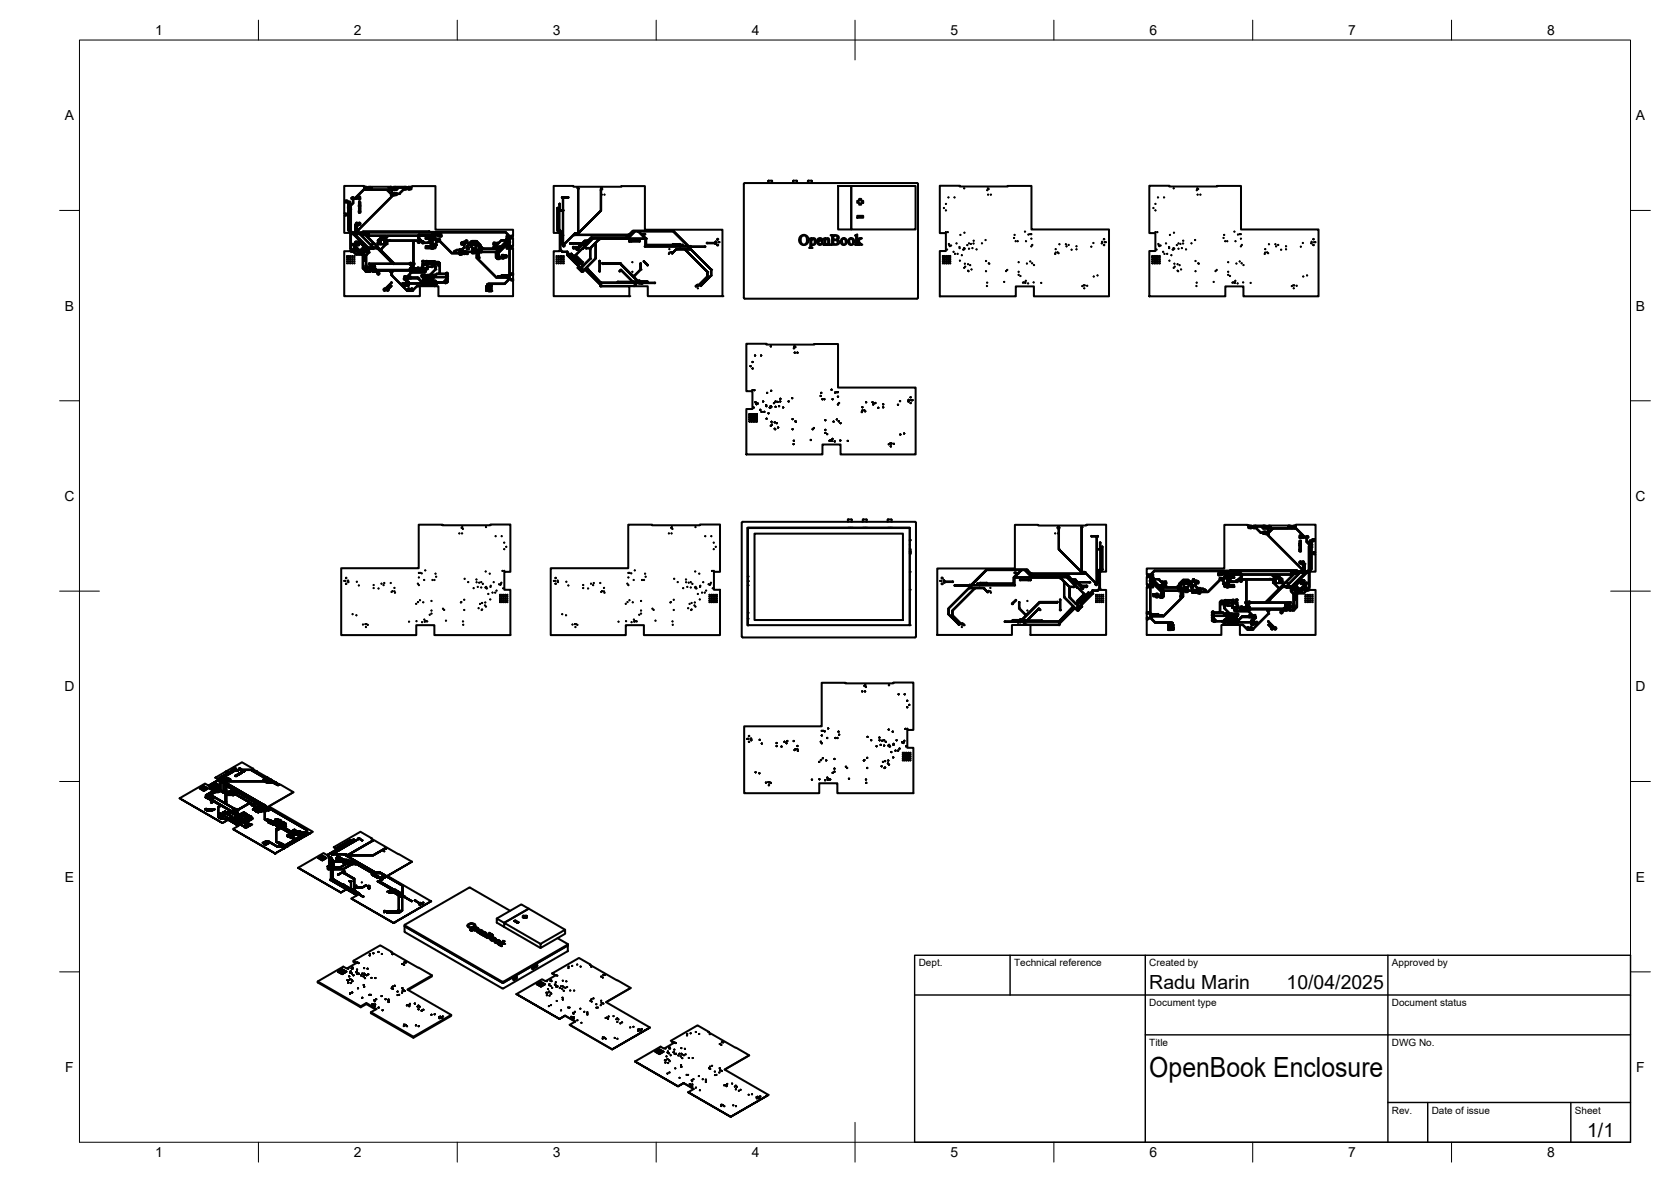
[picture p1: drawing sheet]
<svg xmlns="http://www.w3.org/2000/svg" width="420mm" height="297mm" viewBox="0 0 420 297" stroke-linecap="round" stroke-linejoin="round" font-family="sans-serif">
<defs><g id="words">
<text font-size="7" x="289" y="270.6">OpenBook Enclosure</text>
<g font-size="4.9">
<text x="289" y="248.5">Radu Marin</text>
<text x="323.5" y="248.5">10/04/2025</text>
<text x="399.1" y="285.7">1/1</text>
</g>
<g font-size="3.5">
<text x="39" y="8.8">1</text>
<text x="89" y="8.8">2</text>
<text x="139" y="8.8">3</text>
<text x="189" y="8.8">4</text>
<text x="239" y="8.8">5</text>
<text x="289" y="8.8">6</text>
<text x="339" y="8.8">7</text>
<text x="389" y="8.8">8</text>
<text x="16.3" y="30.2">A</text>
<text x="411.3" y="30.2">A</text>
<text x="16.3" y="78">B</text>
<text x="411.3" y="78">B</text>
<text x="16.2" y="125.9">C</text>
<text x="411.2" y="125.9">C</text>
<text x="16.2" y="173.7">D</text>
<text x="411.2" y="173.7">D</text>
<text x="16.3" y="221.6">E</text>
<text x="411.3" y="221.6">E</text>
<text x="16.4" y="269.4">F</text>
<text x="411.4" y="269.4">F</text>
<text x="39" y="290.8">1</text>
<text x="89" y="290.8">2</text>
<text x="139" y="290.8">3</text>
<text x="189" y="290.8">4</text>
<text x="239" y="290.8">5</text>
<text x="289" y="290.8">6</text>
<text x="339" y="290.8">7</text>
<text x="389" y="290.8">8</text>
</g>
<g font-size="2.5">
<text x="231" y="242.9">Dept.</text>
<text x="255" y="242.9">Technical reference</text>
<text x="289" y="242.9">Created by</text>
<text x="350" y="242.9">Approved by</text>
<text x="289" y="252.8">Document type</text>
<text x="350" y="252.8">Document status</text>
<text x="289" y="262.9">Title</text>
<text x="350" y="262.9">DWG No.</text>
<text x="350" y="279.9">Rev.</text>
<text x="360" y="279.9">Date of issue</text>
<text x="396" y="279.9">Sheet</text>
</g>
</g></defs>
<!-- layer: Visible -->
<g fill="none" stroke="#000" stroke-width=".51">
<path d="M86.6 53.7h.5v.4h-.5zM86.9 50.4h.5v.4h-.5zM86.9 50.6l-.1 .3 .4-.1M86.9 50.6l-.1-.2h.6v.2M86.9 53.7h.2v.2M87.1 53.9v.3l-.5-.1v4.4l1.5 .1v4.5h-1.5v11.3h19v-2.4h-.7l-1.2 1.1h-1.3l-4-3.9v-.6l-.4-.5h-3.9l.5 .1 .4 .3a.29 .29 0 0 1 .4 .1 .29 .29 0 0 1-.3 .4 .29 .29 0 0 1-.2-.4l-.3-.3h-.7l-.4-.3-.3 .3h-1.3l-.7-.9v-3.3l-1.7-.1-.7-.8h-.4M87.4 50.7v.1h-.2M87.5 52.2h.1M87.5 51.8l.2-.1-.1 .5M87.5 51.8v.4M87.6 51.8h.4v.2h-.4zM87.6 51.3h.4v.1h-.4z"/>
<path d="M87.6 51.4h.1M87.6 51.2v.1M87.6 51.2l.1 .1M87.7 52.6h.3v.2h-.3zM87.7 50.7h.3v.2h-.3zM87.7 51h.3v.1h-.3zM87.7 52.1h.3v.1h-.3zM87.7 51.5h.3v.2h-.3zM87.7 52.8l.4 .2v5.3l-.4-.4zM87.7 51.4l-.2 .9v5.6l.6 .5v4l.3 .4M87.7 52.2l-.1 .2v5.5l.4 .4M87.7 52.4h.4v.1h-.4z"/>
<path d="M87.8 52.2l-.2 .2v5.5l.4 .4M87.9 51.1l.1 .1M88 52l.2 .1v10.3M88 52.5l.1 .3zM88.1 52.9h.1M88.1 51.2h-.1M88.1 58.3h-.1M88.2 52.1h.1M88.2 52.1v10.3l.5 .4M88.3 58.4h.2v.4h-.2zM88.4 58.8l-.1 3.6 .4 .4h.3v-1.1l-.2-.1v-.4l1.5 1.6h.4l.7-.8-.8-.8 .1-.1 1.2 1.2v.5l.7-.1v.5h-1v2.4l-.1-2.4h-.2l.1 .5h-.3l.1-.5-.7 .1 .6 .5h.3l-.1 3.6 .6 .6 .8-.8-.5 .8h-.2l.9 .1M88.4 49.7h.2v.3h-.2z"/>
<path d="M88.4 58.8l.4 .1 3.9 3.8v.7l-.7 .7v3M88.6 58.4h.2v.4h-.2zM88.6 58.4l-.1-.1 .1 .2M88.7 49.7h.2v.3h-.2zM88.7 49.6h.1M88.7 49.6l-.1 .2M88.8 50v1l-.8 .8M88.8 58.8l3.9 3.9v.7l-.7 .7v2.6M88.8 51.1l-.8 .8 .2 .2M88.8 58.8l2.7 2.6M88.8 50v1M88.8 51v.1"/>
<path d="M88.9 49.8h.3M88.9 49.9h.3M88.9 58.4h.2v.4h-.2zM89.1 58.8l3.4 3.5M89.1 58.8l3.5 3.4h2.1M89.2 58.4h.3v.4h-.3zM89.2 49.7h.2v.2h-.2zM89.3 58.9h1.3l3.2 3.3h-1.2zM89.3 58.4v-1.8l.2-.2-.1 .2v1.8M89.5 58.4h.3v.4h-.3zM89.6 49.7h.1v.2h-.1zM89.6 49.8l-.1 .2 .1-.1"/>
<path d="M89.6 49.8l-.2 .2h-.5v1.1l-.8 .8 .2 .2 .1 6.3M89.7 49.7v.1M89.7 56.5h.1M89.7 49.8v.1M89.9 58.4h.2v.4h-.2zM90.2 58.4h.2v.4h-.2zM90.2 56.4l-.6 .5v1.5M90.2 56.1l.3-.1 .1 .4h-.4zM90.2 56.4l-.5 .5v1.5M90.3 52.2h.3v.5h-.3zM90.3 50.8h.3v.5h-.3zM90.3 49.6h.1"/>
<path d="M90.3 52.9h.3v.5h-.3zM90.3 51.5h.3v.5h-.3zM90.3 53.4h.1M90.3 53.2v.1M90.3 51.9l.1 .1M90.3 49.8h.2v.3h-.2zM90.3 49.5h.2v.2h-.2zM90.3 50h.1M90.3 49.9h.1M90.3 49.8l-.2-.1 .2-.3h.3l-.1 .4M90.3 50.1h.1M90.4 56.5h.1"/>
<path d="M90.4 52.9h-.2l.1 .2M90.4 51.5h-.2l.1 .3M90.4 52.9h.2v.2M90.4 51.5h.2v.5h-.2M90.5 58.4h.2v.4h-.2zM90.5 50l.1 .1h-.2M90.5 49.9h.1M90.6 53.2v.3l-.2-.1M90.6 58.8v.2M90.6 59l3.2 3.2h1l4 4M90.6 58.8l3.3 3.4h.9l4 3.9M90.7 58.9l1.1 .2 2 2-.1 .1-.4 .4z"/>
<path d="M90.8 58.4h.2v.4h-.2zM91 58.4l.3-.2h16.6h-16.6zM91.1 58.4h.3v.4h-.3zM91.4 58.8l.2 .2M91.4 58.8l.3 .2M91.4 58.4h.3v.4h-.3zM91.6 47.4h.2v.1h-.2zM91.6 47h.2v.2h-.2zM91.6 47.5l-2.2 2.2M91.6 59.1h.1M91.6 58.8l7.5 7.5M91.7 59v.1"/>
<path d="M91.7 58.8l7.4 7.5h3.9M91.8 58.4h.2v.4h-.2zM91.8 47.5h6M91.8 47.1h.1M91.8 47.7l-.1-.2-2.3 2.3M91.8 47.7h.1M91.8 47.7h5.5l1 1.1M91.9 47.3h.3v.3h-.3zM91.9 46.9h.3v.3h-.3zM91.9 47.3h-.4l-2.1 2.4-.5 .1-.3-.3-.3 .2 .1 .3h.2l.1-.3v1.3l-.6 .7v-1h-.5l.1 .6M91.9 47.3l-.4-.1v-.2l.3-.1h-.3v-.2h-4.9v7h.2M92 58.5l35.1-.1 1 1v10.7l-1.2 1.2h-4"/>
<path d="M92 58.3l-.1 .1M92.1 58.3h35M92.1 58.3h-.1M92.1 58.4h.2v.4h-.2zM92.2 47.1l.6 .1-.1 .1zM92.2 47.5l.1 .1 .4-.1M92.2 47.4v-.3l.5 .3M92.3 58.8l.5 .4h15.1l.4 .4M92.3 58.8l.4 .5M92.4 58.4h.2v.4h-.2zM92.6 47.4h.1M92.7 47.3h.4v.3h-.4z"/>
<path d="M92.7 46.9h.4v.3h-.4zM92.7 58.4l-.1 .2M92.7 58.4v.1M92.8 59.3h15.1l.4 .4M93.1 47.1h.1M93.1 47.4h.1M93.2 47.4h.2v.1h-.2zM93.2 47h.2v.2h-.2zM93.3 47.4l.2-.1-.1 .1M95.8 59.7l-.6 .6M95.8 59.4h.2v.3h-.2zM95.8 59.6l-.6 .7"/>
<path d="M96.2 59.4h.1v.3h-.1zM96.2 59.6l-.6 .5M96.2 59.7l-.5 .5v.3M96.3 59.6l.9 .8M96.3 59.5l.8 .8M96.7 59.4l-.7 .1M96.7 59.4h.2v.2h-.2zM97.1 59.4h.2v.2h-.2zM97.1 59.5l-1.3-.1-.8 1.1-.1 .7 .3 .2M97.1 59.4l-.1-.1h-4.3l-.4-.4h-.5l3.8 3.8 1.4-1.3v-.5h.3v.5l-1.5 1.4 3.4 3.4h3.7a.29 .29 0 0 1 .4-.2 .29 .29 0 0 1 .2 .4v1.1l.4-.3v-.6a.3 .3 0 0 1-.2-.3 .3 .3 0 0 1 .2-.3v-5.3l.2-.2h-6.8v.3h-.3l.1-.3-.7-.8-.7 .5 .4 .1M97.2 59.6h.1M97.3 59.5v.1"/>
<path d="M97.3 59.5v-.2h10.6l.2 .2-.1 .5 .2 .1v-.5l.2 .5-.8 .8h-1.1h-.3l.3-.1v-.2l-.4-.1-.9-.8-.1 .2 .6 .5h-8.4l-.9-1h.3v.3l.5-.1M97.8 47.4h.2v.2h-.2zM97.8 47.1h.2v.2h-.2zM98 47.1h.1M98.1 47.3h.4v.3h-.4zM98.1 46.9h.4v.3h-.4zM98.1 47.4h-.3l-.1 .2-4.3-.1M98.1 47.3h-.3v-.3l.3 .1v-.2h-5l.4 .1-.1 .2h-.3l.2 .2M98.3 48.7l.3 .1zM98.3 48.9l.3 .2zM98.3 48.5l.3 .1zM98.3 49l-1.1-1.3-5.6-.1-2 2.1"/>
<path d="M98.4 47.2l.2 .1M98.5 47.8l-.1 .7M98.5 47.4l.4-.3 .1 .3M98.5 47.5l.1 .1 .4-.1M98.5 47.2l.1 .1M98.5 48.9h.1M98.6 49v.2l-.3-.1M98.6 48.9v-1.2h1.1l.5-.5 1.5 .1-1.4 1.4-1.3-.3v.2l.4 .1h-.3l-9.2 9.2-.1 .5-.1-1.5 .5-.4a.29 .29 0 0 0 .4-.2 .29 .29 0 0 0-.3-.4 .29 .29 0 0 0-.2 .5l-.5 .5-.1 1.5v-1.9a.29 .29 0 0 0 .5-.2 .29 .29 0 0 0-.4-.4 .29 .29 0 0 0-.1 .5l-.2 .1v1.9l-.8-.1-.1 .1M98.6 48.9h.1M98.6 48.9v.1M98.9 47.1l-.3 .2M98.9 47h.1"/>
<path d="M99 47.1l-.4 .2M99 48.9l.3 .2zM99 47.3h.4v.3h-.4zM99 48.5l.3 .1zM99 46.9h.4v.3h-.4zM99.1 48.7l-9.1 9.2v.5M99.3 48.6h.2M99.4 47.1h.1M99.4 47.4h.1M99.4 46.9l2.4 .1-1.6 .1-.4 .3-.4-.1 .4-.1v-.2zM99.5 48.8h.2v.2h-.2zM99.5 48.5h.2v.2h-.2z"/>
<path d="M99.5 48.9l.1 .1M99.5 48.9h-.4l.2 .2-.3-.1-9 8.9v.5h1l.2-.2 35.9 .1 1.1 1.1v10.7l-1.3 1.3h-3.6l.4 .4-.2 1.4-1-.1v-.2v.2h-.3l.2-.3h-.2l.1-.9h.1l.1 .8 .2-1M99.5 47.4h.2v.1h-.2zM99.5 47h.2v.2h-.2zM99.7 47.7h-2.3l1 1M100.2 47.1l-.5 .5h-1.8M100.2 47.1h1.3M100.2 47.1h.1M100.4 48.8h-1.2l-9.2 9.1v.5M101.5 47.2h-1.3l-.5 .5M101.5 47.5l-1.1 1.2h-1.2M101.5 47h.2v.2h-.2z"/>
<path d="M101.5 47.4h.2v.1h-.2zM101.6 47.5l-1.2 1.3M101.8 47.2l-.1 .2 .2-.2M101.8 47.3h.4v.3h-.4zM101.8 46.9h.4v.3h-.4zM101.9 47.6h-.3l-1.2 1.2h-.6l-.1 .3-.1-.1M101.9 47.6h.1M102.2 47.5v.1h-.2M102.2 47.4v-.3h.5v.3M102.2 47.1h.5M102.2 47h.5M102.7 47.3h.4v.3h-.4z"/>
<path d="M102.7 46.9h.4v.3h-.4zM102.7 47.5v.1h.2M103.1 47.1h.1M103.1 47.4h.1M103.1 47.3h.3v.2h-.3zM103.1 47h.3v.2h-.3zM103.4 47.4v-.1l-.3-.1h.3v-.2l-.3-.1h.5l.1-.1h5.8v10.9h19.5v1.6l-.6-.1v.3M103.4 47.5v.1h-.5M105.1 59.8h.1M105.2 59.8l.8 .8M105.3 59.8l.8 .8M105.3 59v.1"/>
<path d="M105.4 59.1h3.3M107 59.5h.2v.6l-.2-.1zM107.1 59.5h.1v.5h-.1zM107.3 59.5h.2v.6l-.2-.1zM107.4 59.5h.1v.5h-.1zM107.7 59.5h.2l-.1 .6-.1-.1zM107.7 59.5h.1v.5h-.1zM107.9 58.2h.1M108 59.5h.2v.5h-.2zM108.3 59.5h.2v.5h-.2zM108.5 59.5v.5l-.9 1h-1.2M108.6 59.5h-.1"/>
<path d="M108.6 59.5h.2v.5h-.2zM108.8 59h-3.4M108.8 59h.1M108.8 59h-.1M108.8 59.5l-.1 .7M108.9 59.5h.1M108.9 58.9h.2v.3h-.2zM108.9 59.1l-.4 .4M108.9 59.2l-.3 .3v.6M109 59.5h.1v.5h-.1zM109.1 58.5h.2v.2h-.2zM109.1 59.9l.6 .6h.7"/>
<path d="M109.2 58.7v.2v-.2M109.3 59.5h.1v.5h-.1zM109.3 58.8l-.4 .7M109.3 58.8h.1M109.4 59h.1M109.4 59l-.5 .5v.5M109.4 58.5h.2v.2h-.2zM109.4 58.7l-.1 .1M109.4 58.9h.2v.3h-.2zM109.4 59.9l.1 .1M109.4 59.8l.1 .1M109.5 58.7l-.1 .3"/>
<path d="M109.5 58.9v-.1v.1M109.5 59.9l.2 .3h.7M109.5 59.9l.1 .1M109.6 60l.2 .2h.6M109.6 58.7h.4l.2 .3M109.6 58.6h.8M110.1 59h.3v.4h-.3zM110.3 58.9v.1M110.3 58.8v.1M110.4 58.7h-.3l.2 .1M110.4 58.5h.2v.3h-.2zM110.6 59h.4v.4h-.4z"/>
<path d="M110.7 58.5h.2v.3h-.2zM110.8 59h-.2v.4h.2M110.8 58.5l-.1 .3h.1M110.8 59.4h.2M110.8 59h.2v.4M110.8 58.5l.2 .3h-.2M127.1 58.3h.1M127.1 58.3l1 1.1M127.4 60h.3v.1h-.3zM127.4 59.3h.5v.5h-.5zM127.4 59.6v.4M127.4 59.5v-.3h.4l-.7-.8h-34.3l-.1 .4-.2 .1 .3 .3h15.1l.4 .3 .6-.5-3.6 .1-.1-.1h3.5l.4-.1v-.4h.2v.2l.1-.2h1.2v.3l-.4-.1 .2 .3v.4h-.3l.1-.5-.2-.2h-.4l.1 .5-.3-.1-.4 .4 .1 .4 .1-.4h.2l.1 .3 .3 .4 .9-.1v.2h-.3l-1.1-.2 .4 .4 1-.1 2.9 3.1h.6a.3 .3 0 0 1-.1-.3 .3 .3 0 0 1 .4-.2l.3-.2 1.3-.1 .6-.6v-.6h-.7v-.2h.6v-.2h.3l.2-.3h.3l.1 .2h.7l.4-.5h1.3l1.6 1.9h2.6v-.1"/>
<path d="M127.7 60l.2 .1-.1 .2v1.1l.1 .2-.2 .1M127.9 59.6l.1 .3-.4 .1M127.9 59.5l.1-.1 .1 9.7-2 .1 1.6 .1v.1l-2.6 .1 2.6 .1h-2.9l-4.5-4.5a.29 .29 0 0 0 .3-.2 .29 .29 0 0 0-.1-.4v-1.5v-1.3l-.3-.3 .1-.2 .4 .4 .1 1.9 3.9-.1v1.3l.4 .4h.5l.4-.5h.2v.4h.4l.1-.3h.7v-.2h-.7l-.1-.5h-.4v.5l-.7 .4-.1-1.3 2-1.9M128.2 59.3v.1M128.2 59.4v10.7M128.4 59.3h.5v.5h-.5zM128.4 59.6v.3h.6v1.9h-.6v.3M139.2 46.7h4.9l.1 .2 17.9-.1 .1 10.9h19.5v16.7h-18.8v-2.5h-3.5l1-.9 .2 .3h.7l.2-.2 3.2 .1v-.1l-1.6-.1-.4-.3-2.3-.2-4.4-4.4h-4.6v.1l.2 .2 4.3-.1 4.4 4.4h-1.2l-3-2.9-.4 .4 .5-.3 2.8 2.9h-3.7v.2h4.9h-9.2l-3.5-3.7 2.3-2.3v-3.9l1-1.1h11.3l.2 .1v1.7h-.2v.2h10.9l.5 .6h-3.5l-.9 .9-.3-.2-.1 .1 .4 .3 .9-1h2.2l5.6 5.7v1.1l-2.1 2.1h-.4l-.3 .4 .3-.3 .4 .1 2.2-2.2v-1.3l-5.5-5.6h1.3l5.1 5.1-.1 1.5-2.6 2.5 .1 .1 2.7-2.6v-1.5l-5.7-5.7 4.2-.1-4.2-.2-3.9-3.8h-10.2l-1 1h-13.7l.2-.3h.8l5.8-5.8v-5.4l.1-.3-.3 .6v5.1l-5.5 5.6-.1-11.1-.1-.2v11.2v.2h-.7l-3 2.9v-11.8l1.4-.1h-1.8l.3 .1-.1 3.1h-.7l.1-1.6h-.2l-.1 6.6 .7 .6-.5-.7v-4.7l.8-.1v6.2l-1.2-1.1-.1-5.8-.1 .1v5.7l.6 .5h-1.5zM140.2 52.4v5.6l.7 .6v4.1l.5 .6h1.2h-1.2l-.6-.5v-4.2l-.6-.6zM140.2 52.3h.1M140.6 52.9v4.9M140.6 52.8l.1-1.6-.1 6.6 .6 .6"/>
<path d="M140.6 57.8l.5 .5M140.7 52.9h.1M140.7 58.6l.1 4.2 .6 .5 1.2 .1v.7l2.9 2.9-.3 .3 1.1 1 .9-.5 3.8 3.8v.4h7.2v2.4h-19v-11.3h1.5zM140.8 52.9h.6M140.9 58.7l.5 .4v2.3l.2 .5 .1-.3 2.5-2.5h13.7l-.5 .6h-8.8l-.8 .8h-.8l-.7 .6h-3v.2l3.9-.1 1.4-1.4h.2l-1.5 1.6h-1.2l-.7 .6-1.4 .1 1.4 .1 .6-.6-.6 .7h-1.3l1.1 .1-.3 .4h.3l.9-1.1v-.2h1.2l-2.7 2.6 1.7 1.8v.4l-2.6-2.6-.1 .1 2.7 2.7v1l-3.6-3.4v-.8l-1.3-.1-.5-.5zM141.1 58.3l.1 .1M141.2 58.4h.1M141.4 52.9l.1-.1v8.8M141.5 59.1l-.8-.8 .7 .8v2.2M141.5 59.1v2.2M141.5 49.7v3l-.7 .2M141.6 49.7v11.9"/>
<path d="M142.8 49.6h-1.5l.2 .1M142.8 49.6l-1.2 .1M144.3 59l.1 .1M144.4 59.1h13.5M144.4 59h13.5M144.4 59h-.1M144.4 59v.1M144.6 58.6l-2.9 2.9v.3M145.4 47.4v11M145.4 58.4v.1M145.4 47.3v11.1M145.4 58.6h.1"/>
<path d="M150.8 60l-2.4 2.3h-1M150.8 60h11.4h-11.4l-2.4 2.4h-1M151.1 47.8v5.1l-5.7 5.7h-.8M151.1 47.7v.1M151.1 47.8v5.1l-5.7 5.7h-.8l-2.9 3v.2M151.2 47.4l-.1 .3M151.2 47.3l-.1 .4M157.8 59.8h-8.9l-1.6 1.6h-1.2l-.7 .7h-1.2M157.8 59.8h-8.9l-1.6 1.6h-1.2l-.7 .7M157.8 59.8h.1M157.9 59.9l1.8-1.7h.8l1.7 1.7zM157.9 59h.1"/>
<path d="M160.7 58.2h8.5l3.7 3.7h-10.4l-.2-.3h9.3l.1-.1h-.8v-.2h-1.7v.2h-6.7v-1.5zM161.5 59l.9 1 .1 1.5M161.5 59l.9 1v1.5M161.9 58.8h.1M161.8 58.7l.5 .2h-.5zM161.9 58.8h.2M161.9 58.9h.2M162.1 58.9h.1M162.3 59.9l-1.8-1.7 1.8 1.8v1.7M162.3 60v1.7M169.2 58.1h-9.5l-1.8 1.8h-8.8l-2.6 2.6M169.3 58.1l3.9 3.9h4"/>
<path d="M180.4 60l.2 .1-.1 .2-.2-.1zM187.1 46.1h43.7v28.9h-43.7zM194.1 45.4h-.9l-.1 .6M194.1 45.4l.1 .1M194.1 45.5v.5M199.4 46l.1-.6h.9v.6M201.6 59.4a.82 .82 0 0 1 1-.1 .82 .82 0 0 1 .3 1 .84 .84 0 0 1-.8 1.2 .84 .84 0 0 1-.8-1.2zM204.1 45.4h-.9l-.1 .6M204.1 45.4l.1 .6M208.9 59.1h1a.66 .66 0 0 1 .9 .3 .66 .66 0 0 1-.3 .9 .68 .68 0 0 1 .5 .9 .68 .68 0 0 1-1 .3h-1.1l.3-.1v-.3v-1.7zM209.5 59.3a.61 .61 0 0 1 .9 0 .61 .61 0 0 1 0 .8 .61 .61 0 0 1-.9 .1zM210.7 46.7h3.3v11h-3.3z"/>
<path d="M214 46.7h16.2v11h-16.2zM215 59.2l.5-.2v1.6l.6-.5-.1-.2h.7l-.9 .6 1 1h-.8l.1-.1-.6-.8 .1 .8 .2 .1h-.8l.2-.3v-1.9zM215.5 50.5h.5v-.5h.5v.5h.5v.5h-.5v.4h-.5v-.4h-.5zM215.5 54.2h1.5v.5h-1.5zM236.3 46.7h5v.2l18.1-.2v11h19.4v16.8h-18.8v-2.5h-4.6v2.5h-19.1v-11.4h1.5v-4.5h-1.5zM289 46.7h5v.2l18-.2v11h19.5v16.8h-18.8v-2.5h-4.6v2.5h-19.1v-11.4h1.5v-4.5h-1.5zM88.2 62.4h.1M88.2 62.4l.4 .5M88.3 62.8h.2v.4h-.2zM88.3 63l-.1 .2h.2M88.3 62.7v.3M88.3 62.7l.1 .1"/>
<path d="M88.3 62.8h.1M88.6 62.8h.2v.4h-.2zM88.8 63.2l.8 .8M88.8 61.3v.1M88.8 61.3h.1M88.8 63.1l.8 .8h1.5M88.8 61.4l1.4 1.4M88.8 61.4l1.5 1.4M88.9 61.6l.4 .4v.8v-.8zM88.9 62.8h.2v.4h-.2zM89 62.8v-1v1M89.2 62.8h.3v.4h-.3z"/>
<path d="M89.4 61.7h.1M89.4 61.4h.2v.2h-.2zM89.4 61.1h.2v.2h-.2zM89.4 60.8h.2v.2h-.2zM89.4 61.5v.1M89.4 61.2v.3M89.4 60.9v.3M89.4 60.8v.1M89.4 61.6h.4M89.5 60.8h.3M89.5 61.3v.1M89.5 62.8h.3v.4h-.3z"/>
<path d="M89.6 64h1.5M89.6 60.9h.1M89.6 61.2h.1M89.6 60.8h.1M89.6 61.5h.1M89.7 63.2l.6 .5M89.7 61.4h.2v.2h-.2zM89.7 61.1h.2v.2h-.2zM89.7 60.8h.2v.2h-.2zM89.8 61.6h.3M89.8 60.8h.3M89.9 62.8h.2v.4h-.2z"/>
<path d="M89.9 60.9h.1M89.9 60.8h.1M89.9 61.5h.1M90 63.2v.1M90 63.3v.1M90 61.4h.2v.2h-.2zM90 60.8h.2v.2h-.2zM90 61.1h.2v.2h-.2zM90.1 61.3v.1M90.1 60.8l.1 .1M90.2 62.8h.2v.4h-.2zM90.2 61.5l-.1 .1"/>
<path d="M90.2 61.2v.3M90.2 60.9v.2M90.3 61.1h.1M90.3 63.7h.1M90.4 63.2l.6 .6M90.5 62.8h.2v.4h-.2zM90.8 61.2h-.1M90.8 62.8h.2v.4h-.2zM91 63.8h.1M91.1 62.8h.3v.4h-.3zM91.1 63.8h.3v.2h-.3zM91.1 63.5h.3v.2h-.3z"/>
<path d="M91.2 64v3.4l.7 .8M91.2 63.2v.3M91.2 67.4h.1M91.3 63.2v.3M91.3 64v3.4l.7 .7M91.4 62.2l-.7 .7M91.4 62.8h.3v.4h-.3zM91.4 62.1l-.7 .7M91.5 62.4l-.5 .4M91.5 62.4l-.5 .5M91.6 65.5h.1M91.5 61.5l1.3 1.2v.7l-.7 .8v2.5"/>
<path d="M91.5 63.2v2.3M91.6 63.2v2.3M91.8 62.8h.2v.4h-.2zM91.9 62.3l-1.2-1.1 1.1 1.1v.5M91.9 62.3v.5M91.9 67.1h.3v.2h-.3zM91.9 66.7h.3v.2h-.3zM91.9 67.1v.2h.1M91.9 68.1h.3v.2h-.3zM91.9 67.8h.3v.2h-.3zM92.1 62.8h.2v.4h-.2zM92.1 67.3h.1l-.1-3.1 .7-.8 .1-.8h1v-.2h.9l3.3 3.3 .1-.1 .5 .6h-5.9v.2l.7-.1 .3 .7v.3l-.5 .5h-.4v.2h.3l-.3 .1"/>
<path d="M92.2 68.2h.7M92.4 62.8h-.1M92.4 62.8h.1M92.4 62.8h.2v.4h-.2zM92.4 62.8l-.1 .1M92.5 62.8h.1M92.6 62.3h2.1l3.4 3.3M92.6 62.8h.1M92.6 62.4h.1M92.6 62.8h-.1M92.6 67.4l-.5 .4 .5-.4M92.7 62.3l-.1 .1"/>
<path d="M92.7 62.4h-.1M92.7 62.3h2M92.7 62.5h1.2zM92.8 66.3h.1M92.9 66.3h-.1M92.9 67.1h.1M92.9 68.1h.3v.2h-.3zM92.9 67.8h.3v.2h-.3zM93 66.9l-.1 .2M93 67.1h.2v.2h-.2zM93 66.7h.2v.2h-.2zM93.1 67.3l-.1 .1-.2-.4 .2-.3h.3v.6h-.2"/>
<path d="M93.4 67.9l-.3 .2M93.4 67.9h.5M93.5 61.5h.1M93.4 67.8v.1M93.5 61.5l.3-.3-.3 .4M93.6 68h.1M93.6 66.4h.1M93.6 66.5l.3 .2M93.7 68.1l9.3-.1 .1 .1M93.7 66.4l.2 .3M93.7 68h-.1M93.7 66.3l9.3 .1 .4 .2v.7h-.3l-.1 .5h-8.4l-.4-.4v-.8l-.3 .1z"/>
<path d="M93.7 68.1l.1 .1M93.8 68.2h.1M93.8 61.2h.1M93.8 67.1h.3v.2h-.3zM93.8 66.7h.3v.2h-.3zM93.9 67.9h-.5l-.2 .3M93.9 67.8h.2v.2h-.2zM93.9 68.1h.2v.2h-.2zM94.1 66.9v.5h-.3l-.6 .5 .6-.5h.3l.3 .3M94.1 66.9v.5l.4 .3M94.1 67.9h9l.1 .1M94.1 68.2h.5l.3 .4"/>
<path d="M94.1 68.2h.5l.4 .3M94.1 66.6v.1zM94.5 67.7h.1M94.7 62.4h.1M94.8 62.2l3.3 3.4M94.9 68.6l.4-.1v.4h-.3zM95 61.1l.2-.4-.2 .6M95 61.1v.1M95 60.5h.1M95 60.6h.1M95.1 60.3v.1M95.1 60.6v.1"/>
<path d="M95.1 60.9v.1M95.1 60.4l-.1 .1M95.1 60.9h.2l-.2 .2M95.1 60.3l.2 .1-.2 .1M95.1 61.4h.2M95.1 61.3h.2M95.1 60.6h.2l-.2 .1M95.1 60.4v.1M95.2 60.3h.1M95.2 69h-.1M95.2 60.9h.1M95.2 61.3h.1"/>
<path d="M95.3 61.3l-.1 .1M95.6 60.2v.3l-.4 .4M95.6 60.2h.1M95.7 60.5l-.5 .4M95.7 60.5h.1M95.7 61.3l.4 .1M95.7 62.7h.1M95.7 60.3h.9v1.1h-.9zM95.7 61.2l-.1-.6-.3 .5h-.2l.1 .2M95.7 61.3h.1M96.2 60.3h.4v1.1h-.4M96.5 72.6l.4-.1 1.6-1.5v.1l-1.5 1.5a.29 .29 0 0 1-.2 .5 .29 .29 0 0 1-.3-.5z"/>
<path d="M96.5 72.6h.4v.3l-.3 .1zM96.7 73h.1M96.9 72.6l1.5-1.5-1.5 1.5M97 60.3v.1M97 60.6v.1M97 60.9v.1M97 61.3h.1M97 61.3l.2 .1h-.2l-1.3 1.3M97 60.4h.2M97 60.6h.2l-.2 .1M97 60.9h.2l-.2 .2M97.1 61.4l-1.3 1.3"/>
<path d="M97.1 60.6h.1M97.1 61.1h.1M97.1 61.1v.1M97.1 60.4v.2M97.1 61.2h.1M97.2 60.6l7-.1-.3 .2M97.2 60.4h8.6M97.3 72.5h.3l.8-.7-.7 .8a.28 .28 0 0 1 0 .4 .28 .28 0 0 1-.4-.1 .28 .28 0 0 1 0-.4zM97.5 73h.1M97.5 73l.2-.3-.2-.2-.2 .3 .2 .2M98.2 68.1h.1M98.1 65.5h.1"/>
<path d="M98.1 65.5v.1M98.2 68.2h.1M98.3 72l-.6 .6M98.3 71.9l-.7 .7M98.4 71.1h.1M98.4 68.5v.6l4 4h1.3l1.2-1.2h4.4M98.4 68.5h.1M98.5 68.5v.6l3.9 4h1.3l1.1-1.2h4.5l.3-.4v-.7l-.2-.2-1.1 .1 1.1-.2 .3 .3M98.5 68.5l.2-.3-.3-.2-.2 .3 .3 .2M98.8 66.1v.1M98.8 66.1h.1M98.9 66.3h-6.1"/>
<path d="M98.9 66.3h.1M99.1 66.3h.1M99.1 66.3h3.9M101.2 71.5h.4v.3h-.4zM101.2 71.1h.4v.3h-.4zM101.2 71.6v.1M101.4 71.8l1 1.3 .1-.3M101.6 69.9l.1 .3zM101.6 71.3h.6v-.2v.2zM101.6 71.7v.2l-.2-.1M101.7 70.2l.7 .7 .2 .4M101.7 70.1l.7 .7"/>
<path d="M101.7 69.4l.1 .3zM101.8 69.6h.6M101.9 69.9l.1 .3zM101.9 70.2l.8 .6M102.1 70.8h.2v.3h-.2zM102.1 71.6h.2v.2h-.2zM102.1 71.3h.2v.2h-.2zM102.2 71.6h-.1v.3l.1-.1M102.3 71.6h.1v.3l-.1-.1M102.4 70.9l.2 .4M102.4 69.6h.1M102.4 70.8h.2v.3h-.2z"/>
<path d="M102.5 71.3h.2v.2h-.2zM102.5 71.6h.2v.2h-.2zM102.5 69.8h.2v.2h-.2zM102.5 69.5h.2v.2h-.2zM102.5 69.9l.1 .1M102.6 72.6h.3l.1 .3-.4 .1zM102.6 69.8l-.1 .1M102.6 72.6l-.1 .2M102.6 71.6h-.2v.2h.2M102.6 71.6h.2v.2h-.1M102.6 69.8l-.1-.2-.8 .1v-.3l.7 .1 1-1.1-.4-.4h-4.4l.1 .3-.2 .3v.5l2.7 2.6M102.7 70.9h-.1"/>
<path d="M102.7 72.6l.3-.1v.3M102.7 69.7l2.3 .1 1.5 1.5M102.7 70.9h.1M102.7 69.7h2.3M102.7 69.9l-.1 .1M102.7 69.9l.2-.1 .1 .2h2.1l1.1 1.2-3.6 .1-.1-.2 .2-.3-.7-.6v-.3h-.2v.3l-.3-.3v.3l.7 .6h-.1v.4l-.9-.1 .1 .4M102.8 73h.1M103 68h-9.3M103 69.5h.2v.2h-.2zM103 69.8h.2v.2h-.2zM103 68l.2 .1M103 72.8v.3h.3v-.3"/>
<path d="M103 67.6v.2h-8.9M103 67.6h.1M103.1 66.1h.3v.3l-.3 .1zM103.1 69.5l-.1 .1M103.1 69.5l.1 .1M103.1 68.1h.1M103.1 67.3h.3v.2h-.3zM103.1 67.6h.3v.2h-.3zM103.1 67.5l-.1 .1M103.2 69.9h1.9l1.4 1.5h1.9l.5-.5M103.2 69.9h1.9l1.4 1.4h1.9l.5-.4M103.2 69.6l1.8 .1 1.6 1.5h1.8l.2-.3h-.2"/>
<path d="M103.2 68h.1M103.2 67.5l-.1 .3 .2 .2 2-.1v-.3h-.5M103.2 68.1h.1M103.2 66.6h.1M103.3 66.5h.1M103.3 68.1h.2v.3h-.2zM103.3 68.1h.1M103.4 67.7l.5-.1 .2 .2M103.4 66.5l-.1 1.1M103.4 66.4l.1 .1M103.4 68.4l-1 1.1h-.6M103.4 67.9h.1"/>
<path d="M103.5 67.9h.1M103.5 68.4h.1M103.5 66.5h.1M103.5 66.5v1h.4M103.5 67.8l-.1 .1M103.5 72.5l-.2 .3 .3 .2M103.5 72.5l.3 .2-.2 .3M103.5 72.5l-.2 .3M103.5 73h.1M103.6 72.5l.2 .3M103.6 73h.1M103.6 67.7l-.1 .2"/>
<path d="M103.6 67.3h.3v.2h-.3zM103.6 67.6h.3v.2h-.3zM103.6 68.1h.3v.3h-.3zM103.6 67.7l-.1 .1M103.8 66.1h.3l.1 .3-.4 .1zM103.9 67.4l.3 .1M103.9 68.1h-.1M103.9 68.1h1.4l.2-.4 .9 .1v.3M103.9 66.6l-.1 .7M103.9 67.5h.1M103.9 67.5l.3 .3h.9M103.9 60.8v5.2"/>
<path d="M103.9 60.7h.1M104 66.6h.1M104 66.6v.6l.5 .2M104.1 67.8h.1M104.2 67.8h.9M104.2 67.5h.3M104.5 67.4h.1M104.5 67.5h.3v.2h-.3zM104.5 67.4l.1 .1M104.8 67.6h.5M105 69.7l1.6 1.6h1.8l.4-.4-.4 .4M105.1 67.3h.2v.1h-.2z"/>
<path d="M105.1 67.7h.2v.2h-.2zM105.1 60.6h.4v.3l-.3 .1zM105.2 67.4l.3 .4M105.3 67.6h.1M105.3 61.1h.1M105.4 67.7v.3M105.4 67.9v.1M105.4 68h-2.2M105.5 60.6h.2h-.2M105.5 67.8h.1M105.6 67.8h.8l.3 .3M105.8 60.4l.5 .5"/>
<path d="M106 67.2l-.2 .5-.5-.3M106 67.2h.1M106 67.6l-.1 .1h.5M106 67.5v.1M106 69.1h.3v.2h-.3zM106 69.5h.3v.1h-.3zM106.1 69.3h.1M106 69.2v.1M106.1 60.6v.1M106.1 60.6h.1M106.1 71.3l.1 .2zM106.1 71.5l-.1-.2h-3.2v.2h-.3l-.2-.4 .1 .4-.7-.2-.1 .4"/>
<path d="M106.1 69.1l-.1 .1M106.2 60.6l-.1 .1M106.2 66.3h1.3v.5l-.5-.3-.8 .3zM106.2 67.1l.6 .3 .7-.3v.6h-1.3zM106.2 61l-.5-.5h-1.4l-.3 .3v5.2M106.2 60.9h.2v.2h-.2zM106.2 60.6h.2v.2h-.2zM106.3 65.6h.3v.2h-.3zM106.3 69.2v.2l-.1-.1M106.3 69.1h-.1M106.3 69.1h.1M106.3 69.1v.1"/>
<path d="M106.3 65.8h.1M106.4 70.7v.2zM106.4 65.8h.1M106.4 70.7v-.9l-.2-.2 .2 .2v.9M106.4 65.6h-.2l.1 .3M106.4 68h.2v.2h-.2zM106.4 68.1l.2 .2v-.2M106.4 67.7h.1M106.4 65.6h.2v.2h-.2M106.4 61.1h1.2M106.4 67.7l.3 .3M106.5 70.7l.1 .2z"/>
<path d="M106.5 69.2v-.1l.2 .1M106.5 69.2h.1M106.5 69.1h.2v.2h-.2zM106.5 69.5h.2v.1h-.2zM106.5 69.2v.2h.2h-.2v.4l-.2-.4h-.3v.2l.3 .2 .1 1.1h1.1l-.1 .2 .4-.1 .3 .2v-.3h.3M106.5 69.6v1.1M106.6 71.3h1.8M106.6 69.6v1.1M106.6 68.1l.2 .2v.1h-2.9v-.3M106.6 70.7l.1 .2zM106.7 68h.2v.2h-.2zM106.7 69.2h.3"/>
<path d="M106.7 70.7l.1 .2zM106.7 69.4v.1M106.7 69.4h.1M106.8 70.3v.4M106.8 69.4l-.1 .1M106.8 68.5h-3.3l-1.1 1.1M106.8 66.4l-.8 .8M106.8 68.5h.1M106.8 66.4h.1M106.8 67.5h.1M106.8 67.6l.2 .6-.2 .2h-3.3M106.9 66.3l-.1 .1"/>
<path d="M106.9 70.7v.2zM106.9 66.3h.1M106.9 66.4l-.9 .9v.2M106.9 66.4h1.9M107 69.1h.2v.2h-.2zM107 69.5h.2v.1h-.2zM107 69.2l-.1-.1 .3 .1M107 69.6l-.3 .3M107 70.7l.1 .2zM107 69.6l-.3 .3v.8v-.8M107 68.3h.1M107 61.9h.2v.5h-.2z"/>
<path d="M107 68.3l-.2 .2M107 67.7v.6M107.1 67.6l-.1 .1M107.1 61.9h.1v.5h-.1zM107.1 70.7l.1 .2zM107.1 65.6h.3v.2h-.3zM107.1 70.7h.1M107.2 69.2l-.6 .5v.2l.3-.5h.3v.2l-.5 .4v.2l.8-.9M107.3 70.7v.2zM107.3 61.9h.2v.5h-.2zM107.4 61.9h.1v.5h-.1zM107.4 70.7v.2z"/>
<path d="M107.4 69.1h.2v.2h-.2zM107.4 69.4h.2v.2h-.2zM107.4 69.2l.1 .1M107.4 69.6l-.6 .6M107.4 65.7h1.8M107.4 70.8h.1M107.4 70.7h.1M107.5 69.6l-.7 .7v.4M107.5 71.1h.2M107.5 70.7l.1 .2zM107.5 69.1h-.1v.1M107.5 70.7h.1"/>
<path d="M107.5 70.6v.1M107.5 69.1l.1 .1M107.6 70.9v.1M107.6 67l-.7 .5M107.6 70.7l.1 .2zM107.6 61v.1M107.6 67h.9M107.6 67h.1M107.7 70.9v.1M107.7 61.9h.2l-.1 .5h-.1zM107.7 61.9h.1v.5h-.1zM107.7 70.7l.1 .2z"/>
<path d="M107.8 70.9l-.1 .2h-.2M107.8 69.1h.2v.2h-.2zM107.8 69.4h.2v.2h-.2zM107.8 69.2h-.2M107.8 69.6l-.9 1.1M107.8 70.9v.1M107.8 71l-.1 .1M107.9 70.7v.2zM107.9 70.9h.1M107.9 69.1l-.1-.1v.2M107.9 60.9l.6 .6v.9M107.9 60.9v-.1l-.3 .3"/>
<path d="M107.9 60.9h.1M107.9 70.6l-.3 .2M107.9 69.1l1.5-1.4-.1-.8h.4l-.2 .8-1.2 1.3 .2 .3h-.4v.3l.3-.2 .1 .2 .1-.2 .3 .1 .3-.3M108 70.6h-.1M108 61.9h.2v.5h-.2zM108 70.7l.1 .2zM108 60.7h.3l.4-.5-.1 1.3-.6-.6zM108 70.9v.1M108 71v.1M108 71.1h.1M108.1 70.9v.1M108.1 71v.1"/>
<path d="M108.1 69.3l-.5 .2M108.1 70.6v.1M108.1 70.7l.1 .2zM108.1 69.7l-.9 1M108.2 69.7l.4-.1-.4 .1-1 1M108.2 69.5l-1.2 1.2M108.2 60.7h.1M108.2 69.6l-1.1 1.1M108.2 69.1h.2v.2h-.2zM108.2 69.4h.2v.2h-.2zM108.2 60.6v.1M108.2 70.7l.1 .2z"/>
<path d="M108.3 61.9h.2v.5h-.2zM108.3 62.3l.1 .1M108.4 70.7v.2zM108.4 61.9l-.1 .3M108.4 70.9h.1M108.4 70.7h.1M108.4 62.4h.1M108.4 61.9l.1-.3-.6-.7-.3 .2-1.4 .1-.5-.7a.34 .34 0 0 1-.3 .5 .34 .34 0 0 1-.4-.3l.1-.2h-.8l-.3 .3v5.2a.31 .31 0 0 1 .3 .3 .31 .31 0 0 1-.3 .3v.6l.2 .2 1 .1h-.2v-.3h.3l.3 .5h.2l.1-.5 .4-.3-.1-.7 2.1 .1 .2-.4h.3v.3l-.3 .1h.3l.5-.5h-2.2v-.2l3.2 .2 .3 .3v2.6l1.5 .1a.29 .29 0 0 1 .4-.3 .29 .29 0 0 1 .1 .5 .29 .29 0 0 1-.5-.1h-2.2l-.6 .7h2.8a.3 .3 0 0 1 .3-.4 .3 .3 0 0 1 .3 .3 .3 .3 0 0 1-.5 .2h-3l-.8 .8h1l.3 .3v.7l-.4 .4 .9 .1v2.4h18.8v-3.9h-.5v-.4h.5v-1h-.5v-.4h.5v-6.3l-.6 .1v-.3M108.4 62.4l.2 .1 .5-.1 .1-.5v.5h.2l.2-.5-.3-.1 .6-.3-.9 .3 1.4-1.2 3.2 3.1 2 .1M108.4 66.3h.1M108.5 70.6h.8v.3l-.6 .6h-2.2l-.2-.2-.1 .2M108.5 66.2l-.1 .1"/>
<path d="M108.5 67.1h-.8l-.7 .6M108.5 66h.3v.2h-.3zM108.5 66.9h.3v.2h-.3zM108.5 70.6h.8l.3 .2v.5M108.5 70.7l.1 .2zM108.5 62.4l.1 .1M108.5 62.4h.1M108.6 60.1l-.6 .6v.2l.6 .6M108.6 61.5v.9h.2v-.5M108.6 61.5h.1M108.6 60v.1M108.6 69.1h.2v.2h-.2z"/>
<path d="M108.6 69.4h.2v.2h-.2zM108.6 69.2l.1 .1M108.6 62.5h.1M108.6 70.7l.1 .2zM108.6 62.5h.2M108.6 61.9h.2v.5h-.2zM108.7 60l-.5 .6M108.7 60.2v1.7M108.7 71.3h.1M108.7 69.1l-.1 .1M108.7 60.2h.1M108.7 60l-.5 .7"/>
<path d="M108.7 69.1h.1M108.8 70.7v.2zM108.8 60.2l.3-.1 .6 .5h.3l-1.2 1.2zM108.8 69.2l-.1 .1M108.8 61.8h.1M108.9 62.5h-.1M108.9 66.4h-.1M108.9 70.7v.2zM108.9 60h.1M108.9 60.1l-.1 .1v1.7M109 61.9h.1v.5h-.1zM109 70.7l.1 .2z"/>
<path d="M109 69.5l-1.1 1.1h-.4M109 70.9l-.3 .4M109.1 69.5l-1.1 1.1M109.1 69.4h.2v.2h-.2zM109.1 69.1h.2v.1h-.2zM109.1 69.2h.1M109.1 70.9h.1M109.1 69.5h-.1M109.1 70.7l.1 .2zM109.1 60l.6 .6M109.2 70.9l-.6 .5h-2.1l-.2-.2-3.6 .1M109.2 71l-.5 .4h-2.2l-.2-.1h-3.6"/>
<path d="M109.2 69.1h-.1M109.2 69.6l-1.1 1M109.2 69.1h.1M109.2 69.6h3M109.2 65.7h.1M109.2 70.7l.1 .2zM109.3 65.9l-.5 .4h-1.9M109.3 61.9h.1v.5h-.1zM109.3 69.2l.5-.4 .7-.1v-1.9l-.4-.1 .4-.3h-1.1l-.6 .7h-1.1l-.1 .6h-.5v.6l-.3 .2h-3.3l-.9 1 .2 .2 .2-.1M109.3 65.8h1M109.3 65.8h.1M109.3 66h.3v.2h-.3z"/>
<path d="M109.4 66.9h.2v.2h-.2zM109.4 71.4h.1M109.5 71.3l.1 .2zM109.5 71.4l-.2 .4h-4.5l-1 1M109.5 61.9l-.1 .1M109.5 67.7v-.6v.6l-1.4 1.6-.5 .1M109.5 67.7l-1.4 1.6M109.5 71.3l-.1 .1M109.6 66.2h.1M109.7 70.8v.7l-.4 .4M109.7 60.6h.1M109.7 60.6h.4l-1.3 1.2"/>
<path d="M109.7 61.6l-.6 .4M109.7 61.5l-.6 .4M109.7 61.6h.1M109.8 68.8l-.6 .6M109.8 68.8h.1M110 70.9h1.4l.7-.7a.29 .29 0 0 1 .3-.4 .29 .29 0 0 1 .3 .4 .29 .29 0 0 1-.5 .1l-.7 .7zM110.1 71h.1M110.2 71h-.1M110.2 71h1.3M110.2 66.6h.1M110.3 66.6h.1M110.3 66.3h-1l-.6 .6"/>
<path d="M110.3 66.3h-1l-.5 .6M110.3 66.5h.2v.2h-.2zM110.3 66.2h.2v.2h-.2zM110.3 65.8h.1M110.3 65.9l.3 .2M110.4 60.6h-.2l-1.3 1.3-.1 .6M110.4 60.1h.2v.2h-.2zM110.4 60.5h.2v.1h-.2zM110.5 66.2v2.5l-.7 .1M110.5 66.2l-.2-.3h-1l-.5 .5M110.5 66.2h.1M110.6 60.6l3 3.1"/>
<path d="M110.6 66.1v.1M110.6 68.8h1.5M110.6 66.2h.1M110.6 66.2v2.5M110.6 60.6l3 3h2.5l.5-.5M112 71.1l.2-.2zM112.1 68.9h-2.2l-.6 .5M112.2 70.2l-.7 .8h-1.3M112.2 68.6h.3l.1 .3-.4 .1zM112.2 69.9h.3l.1 .3h-.4zM112.2 70.6l.3-.1 .1 .4h-.4zM112.2 69.3h.3l.1 .3h-.4z"/>
<path d="M112.2 69.6h-3l-1 1.1M112.2 70.5a.29 .29 0 0 1 .5 .2 .29 .29 0 0 1-.5 .3l-.3 .1zM112.2 70.3l-.7 .7M112.4 69.1h.1M112.4 70.3h.1M112.4 71h.1M112.4 69.7h.1M112.4 69h.1M113.6 63.6h.1M113.6 63.7h2.5M114.2 63.1h.3l.1 .3-.4 .1zM114.4 63.5h.1"/>
<path d="M114.8 62.8l-.3 .3M114.9 62.8h.6M114.9 62.8h-.1M115.5 62.9h-.6l-.3 .2M115.5 63h.3v.2h-.3zM115.5 62.7h.3v.2h-.3zM115.5 63.1l.3 .2v-.2M115.5 63.1l.3-.1v.1M115.6 63.8h.1M115.6 63.9v.1l.2-.1M115.6 63.9h.1M115.6 63.7h.2v.3h-.2z"/>
<path d="M115.8 62.8h.3M115.8 62.7h.3M115.9 63.9h.1M116 63.7h.1v.3h-.1zM116 60.9l.9-.2v.3l-.5-.1-.1 .3h-.3zM116 61h.2v.1h-.2zM116 61.3h.2v.2h-.2zM116.1 63.1h.2v.2h-.2zM116.1 62.6h.2v.2h-.2zM116.1 63.9h.1M116.1 63.5h.1M116.1 62.8h.1"/>
<path d="M116.2 63.6h-.1M116.2 62.8h-.1M116.2 63.4l-.1 .1M116.2 63.3v.1M116.2 63.4h.1M116.2 63.4v.1M116.2 61.4h.3M116.3 60.8l-.1 .2M116.3 60.8l.4 .1-.5 .1M116.3 63.7l-.2 .1M116.3 63.7h.1M116.4 63.7l-.2 .2"/>
<path d="M116.4 63.6l-.1 .1M116.4 63.6v.1M116.5 61.4h-.3M116.6 63.1h.3M116.6 63.1h.1M116.7 63.4h.2v.2h-.2zM116.7 60.8h.2v.1h-.2zM116.7 63.2l.2 .2zM116.7 63.7l.2 .1zM116.7 61.1h.2v.2h-.2zM116.7 63.6l-.6 .4h-.2v-.3l-.1 .1M116.7 63.3l-.3 .3"/>
<path d="M116.7 61.3v.8l-.5 .5M116.7 63.6l-.1 .3h.3v-.6l1.8 .1v.3h.6v-.4h.5v1.5l5 5h2.9v.2M116.8 61.3v.9M116.8 62.2l-.5 .4M116.8 62.1v.1M116.9 63.4v.2M116.9 61.2h.1M116.9 63.6l-.1 .1M116.9 63.3v.4M116.9 63.7h.1M116.9 63.1h.1M116.9 63.1l.5 .1"/>
<path d="M117 61.2h.1M117 63.3l-.4-.1-.5 .5M117 63.3h.1M117.1 63.3h.3M117.1 60.9l-.2 .3M117.1 60.5h.3v.2h-.3zM117.1 60.8h.3v.2h-.3zM117.1 60.6v.1h.1M117.2 61l-.2 .2M117.2 60.5l-.1-.1v.2M117.3 60.4l.1 .1zM117.3 61l.1 .1"/>
<path d="M117.3 63.7h.3v.1l-.3 .1zM117.4 60.9l.3 .1M117.4 63.7l.2 .1zM117.4 63.2l.2 .2zM117.4 62.3h.1v.2h-.1zM117.4 60.6l-.1 .1M117.4 60.5h.1M117.4 61.1h.3M117.6 63.3h1.1M117.6 61.5l.4-.1v.2l-.5 .3 .1 .6-.3 .1zM117.7 61.5l.3 .1zM117.7 61h.3v.1h-.3z"/>
<path d="M117.7 62.3h.2v.2h-.2zM117.7 62.5h.1M117.7 62.4v.1M117.7 61.6l-.3 .3v.4M117.8 62.3l-.1 .1M117.8 61.6l-.3 .3v.4M117.8 62.5h.1M117.8 62.3l.1 .1M117.9 62.4v.1M118 61l.6-.4h1.2l1 .9M118 61.1h.2M118.2 61.1l.4-.5h1.2l.9 .9 .1 1.7"/>
<path d="M118.2 61.1h.1M118.3 61.4v.1M118.3 61.4l.1 .1M118.3 61.2l.3 .2zM118.3 61.5l.3 .1zM118.3 61h.3v.1h-.3zM118.6 61.3l.1 .3 .7-.3M118.7 63.1h.6v.6h-.6zM118.7 62.4h.6v.5h-.6zM118.7 62.7v.3l.6-.1M118.7 62.6v-.3h.6v.3M118.7 60.8l-.2 .2"/>
<path d="M118.7 60.7h.2M118.8 60.7h-.1M118.9 61.6h.1M118.9 60.8l-.3 .2M118.9 61h.2v.2h-.2zM118.9 60.7h.2v.2h-.2zM118.9 61.2h.1M119 61.6h.4M119 61.5h.4M119 61h-.2l.1 .2M119 61l.1 .1M119.1 60.8h.7l.4 .3-.2 .2"/>
<path d="M119.1 61.1l-.1 .1M119.1 60.7h.7M119.2 62.9h.1M119.3 62.7v.2M119.3 63.3h.5M119.3 63.2h.5M119.4 61.3h.1M119.4 61.4h-.5l-.6 .5 .6-.4h.5M119.4 61.2h.2zM119.4 61.3h.2zM119.4 61.4l.2 .1zM119.4 61.5l.2 .1z"/>
<path d="M119.5 61.6l.1 1.1M119.6 61.3h.1M119.7 61.2h.2v.3h-.2zM119.7 62.8h.1M119.7 61.2l-.3-.1v.2M119.7 61.5v1.2l.1 .1M119.8 63.1h.2v.2h-.2zM119.8 62.8h.2v.2h-.2zM119.8 62.9l.2 .1v-.1M119.8 61.5h.1M119.8 64.8l5 5h2.9M119.8 63.3v1.5"/>
<path d="M119.9 60.7h.1M119.9 64.8h.1M119.9 60.8l.3 .3M119.9 62.7h.1M119.9 61.5h.1M119.9 63.3v1.5l4.9 4.9h2.9M119.9 61.2h.1M119.9 61.5l.2 .1zM119.9 61.2h.2zM119.9 61.3h.2zM119.9 61.4l.2 .1zM119.9 62.8l.1 .1"/>
<path d="M119.9 61.6h.1M119.9 61.2v.1M120 61.3v.1M120 61.2h-.2M120 61.5l.4 .2v1.3M120 61.6l.3 .2v2.7l-.3 .3v-1.7l-2.4 .1-1-.1-.2 .2-.1-.2h-.2v.4h-1.5l.3-.6 1.4-.1 .5-.6v-.8l.4-.4 1.1 .1-.2 .3 .5 .2-.2 .4 .4-.4h.7l.1 1.2 .2 .1M120 61.2l-.2-.3h-1l-.2 .4M120.1 61.3v.1M120.1 61.4h.1M120.1 61.4l.3 .3M120.2 61.3h-.1M120.2 61.1v.2"/>
<path d="M120.3 63h.2v.2h-.2zM120.3 65h.1M120.4 63.2v1.3M120.4 65l.2-.3-.3-.2-.2 .3 .2 .2M120.4 61.7h.1M120.4 61.7v1.3M120.4 63.2v1.4M120.7 63.1h.1M120.8 61.5v1.6l.1 .1M120.8 61.5h.1M120.8 62.7h.3v.3h-.3zM120.8 63.2h.3v.2h-.3z"/>
<path d="M120.8 62l.7 .6h3.8l-.6 .6h-3.6l-.3-.1 .3-.1-.3-.4zM120.9 61.9h.1M120.9 62.7h.1M120.9 61.9l.6 .6M120.9 61.9l.6 .6h3.5h-3.5M121.1 63.3h3.6v1.4M122.2 72.9h.2v.2h-.2zM122.2 72.6h.2v.2h-.2zM122.3 72.6v-.8l.1 .8M122.6 72.6h.2v.2h-.2zM122.6 72.9h.2v.2h-.2zM122.6 72.7l-.2 .2"/>
<path d="M122.6 71.4l.1 .2zM122.6 72.1l.1 .3zM122.6 71.5v.1M122.6 72.4v.2M122.6 72.8l-.2 .1M122.6 71.6v.1M122.6 72.1h.1M122.7 72.4v.2M122.7 71.7h.1M122.7 72.8l.2 .2M122.7 71.6h.1M122.7 71.6v.1"/>
<path d="M122.8 71.4l.1 .2zM122.8 72.8l.1 .1M122.8 71.6l-.2 .5M122.8 72.1l.1 .3zM122.8 72.4v.4l.1-.2M122.8 72.4h.1M122.9 71.6v.3M122.9 71.9h.1M122.9 71.5h.1M122.9 71.9l.1 .2M122.9 71.3l-.1 .1M122.9 72.6h.2v.2h-.2z"/>
<path d="M122.9 72.9h.2v.2h-.2zM122.9 71.3h.1M123 71.7v.1M123 72.1l-.2-.1-.1 .1M123 72.1l.1 .3zM123 71.4l.1 .2zM123 72.6l.2-.1 .1 .2M123 71.8h.1M123 71.5l-.1 .2M123.1 72.1h.1M123.1 73h.2M123.1 73.1h.2"/>
<path d="M123.2 71.4l.1 .2zM123.2 72.1l.1 .3zM123.2 72.4h-.4M123.2 72.1l-.3-.2 .2-.3 .4 .3-.1 .7M123.3 72.1v.3M123.3 72.6l-.1 .1M123.3 72.6h.2v.2h-.2zM123.3 72.9h.2v.2h-.2zM123.3 71.6l.2 .2M123.4 72.8l-.5 .1h.6l-.1-.1M123.4 72.6h-.1M123.5 71.9v1.2l-.7-.1"/>
<path d="M123.5 71.8v.1M123.5 71.8l.1 .1M123.6 71.9v1.2h-.8M124.1 60.9l1.1 .2-1.1 .1zM124.1 61.3h.3v.2h-.3zM124.1 62.2h.3v.2h-.3zM124.1 61.9h.3v.1h-.3zM124.1 61h.3v.2h-.3zM124.1 61.4l.1 .1M124.2 62.1h.1M124.2 62.2l-.1 .1M124.2 61.3l-.1 .1"/>
<path d="M124.3 62.2l.1 .1M124.3 61.3l.1 .1M124.4 61.9l1.6-1.5h1.4h-1.4l-1.6 1.6M124.4 61.4l-.1 .1M124.4 61.1h.7M124.6 62h.1M124.7 62h.3M124.7 62h-.1M124.7 64.7h.1M124.8 63.3h.1M124.8 69.7h.1M124.8 63.3l.8-.8 .4 .1 .1-.4 1-1h.3v.2l-2.2 2.1-.1 1.4-.3-.2z"/>
<path d="M125 62.2h.3v.1h-.3zM125 61.9h.3v.2h-.3zM125 62.4h.3v.2h-.3zM125 62.3v.1h-.6v-.1M125.1 61l-.7 .1M125.1 65.1h.1M125.1 64.1h.4v.9h-.4zM125.3 63.5v.6M125.3 63.5h.1M125.3 62.2v-.3h-.7l1.5-1.4h1.3l-1.4 1.4h-.4l-.2 .6-.1-.2M125.5 62.4l-.8 .9h-3.6M125.6 65.1h-.1"/>
<path d="M125.6 62.4h.1M125.7 62.4h.3v.2h-.3zM125.7 61.9h.3v.2h-.3zM125.7 62.2h.3v.1h-.3zM125.7 62.3l-.2 .1M125.7 62.3l-.9 1v1.4l.3 .3h.4l.5-.5M126 62h.1M126 64.5h.3M126 64.5h.1M126.1 69.2h.1M126.2 69.2h1.5M126.2 69.2h-.1"/>
<path d="M126.3 64.6l-.8 .5h-.4l-.4-.4M126.3 64.1h.3v.9h-.3zM126.6 64.5h.2M126.6 64.6h.2M126.8 64.2h.2v.2h-.2zM126.8 64.5h.2v.2h-.2zM126.8 64.3v.1h.6v-.1M126.9 71.3h-3.9l-.1 .2M126.9 71.3h.1M127 64.6h.1M127 64.7h.1M127 64.3h.1"/>
<path d="M127.1 64.2h.3v.2h-.3zM127.1 64.5h.3v.2h-.3zM127.1 60.8l-1.1 1.2M127.2 60.8h.1M127.2 61l-1.3 1.4M127.2 64.2l-.4-.1v.2M127.2 61h.1M127.2 61.2h.1M127.3 61.1l-1.3 1.3M127.3 60.9l-1.3 1.1M127.3 60.6l-.1 .1M127.3 60.6l.1 .1-.2 .1 .2 .1"/>
<path d="M127.3 64.2l.1 .1M127.3 60.9h.1M127.3 61h.1M127.3 61.1h.1M127.3 61.1l-.1 .1M127.4 61h.1M127.4 61.5l-2.1 2M127.4 60.7l-.1 .1M127.4 61.5h.1M127.4 60.8h-.1M127.4 61.1l-.1 .1M127.4 60.5l.3 .1z"/>
<path d="M127.4 61.2l.3 .1zM127.4 60.8h.3zM127.4 61l.3 .1zM127.4 60.6l.3 .1zM127.4 60.9h.3zM127.4 61.6h.3v.1h-.3zM127.4 60.4l.3 .1zM127.4 61.1l.3 .1zM127.4 60.2h.3v.1h-.3zM127.4 61.4h.3v.1h-.3zM127.4 61.7v.4M127.4 60v.4h-1.4l-1.5 1.5h-.4v.2h.9v.1"/>
<path d="M127.4 61.9h.5v.5h-.5zM127.4 62.2v.3h.6l-.1-.3M127.5 60.3l.2 .1v.9l-.2 .1M127.5 61.7l.5 .1-.1 .3M127.6 61.5l-2.3 2.1v.5M127.7 61.4h.1M127.7 60.3h.1M127.7 69.5h-2.5h2.5M127.7 69.6h.3v.2h-.3zM127.7 69.9h.3v.1h-.3zM127.7 69.2h.3v.1h-.3zM127.7 69.4h.3v.2h-.3z"/>
<path d="M127.7 70l.3 .2-1.1 1h-4l-.3 .1v.2M127.7 60.2l.1 .1M127.8 61.4h-.1M127.8 60.3h.1M127.8 61.3v.1M127.8 60.4v.9M128.1 70.1l-1.2 1.2M128.2 70.1h.1M128.4 61.9h.5v.5h-.5zM128.5 68.8h.6v.3h-.6zM128.5 70.2h.6v.2h-.6zM141.4 61.3h.1"/>
<path d="M141.6 61.6h.1M141.7 61.8h.1M142.6 63.3v.8l2.9 2.9M142.6 63.2v.1M142.6 63.2l.1 .9 2.8 2.9M142.9 63.7l2.6 2.5v.2l-2.6-2.5zM143.3 61.2h.1M143.4 61.2h-.1M143.4 61.2h.1M143.7 63.8l2.5 2.6M144.1 62.1h.1M144.1 62.2h.1"/>
<path d="M144.1 62.4h.1M144.2 62.1h-.1M144.2 62.1h1.2M144.2 65.5l.1 .1M144.2 65.5h.1M144.2 62.3h1M144.2 62.3l-.1 .1M144.3 65.6l2 1.9v.5M144.3 65.5l2 2M144.7 64.2h.1M144.7 64.2l1.7 1.6v2.3M144.7 64.1v.1"/>
<path d="M144.8 64.2l1.6 1.6v2.3M144.8 64.1v.1M144.8 64.1l4.3-4.1h1.6l-2.3 2.3h-1.1l1.1 .1 1.3-1.2v3.7l-3.2 3.2v-2.3zM145 62.8h.1M145.1 62.8h.1M145.1 62.7l-.1 .1M145.1 62.7v.1M145.2 62.6l-.1 .1M145.2 62.8h.1M145.2 62.7v.1M145.2 62.4h.1M145.3 62.7l-.1 .1"/>
<path d="M145.3 67.3v.1M145.3 67.4l1 .9M145.4 67.3h.1M145.4 62.5l-.2 .2M145.4 62.5h.1M145.4 66.2l.1 .1M145.5 66.2l-2.6-2.4 2.5 2.5M145.5 66.2h.1M145.5 66.2v.1M145.5 66.3h.1M145.6 67h.1M145.6 67l-.3 .3"/>
<path d="M146.1 61.6l-.9 1M146.1 61.6l-1 1.1M146.1 61.6h.1M146.3 66.3h.1M146.3 66.3l-.1 .1M146.3 67.5v.5M146.3 68.3h.1M146.3 68h.1M146.4 68.1v.1M146.4 68.2h.1M146.5 68.3l1-.9 3.5 3.6M146.5 61.2h.1"/>
<path d="M146.5 62.5v.1M146.5 62.6h.1M146.5 62.5h.1M146.6 62.5l-.1 .1M146.6 61.2h-.1M146.6 61.2h.6l1.4-1.5h8.8l1.7-1.7h10.2l3.8 3.9h.4M146.6 61.2h.6M146.8 66.7h.1M147.1 67.7l3.9 3.9v.2M147.1 67.7h.1M147.2 67.6l.3-.2 3.5 3.7 9 .1-.6 .6h-8.3v-.2zM147.2 61.2l1.4-1.5h8.9l1.7-1.7h10.1l3.8 3.9h.4"/>
<path d="M147.2 67.7l3.8 3.9v.2M147.3 62.4h.1M147.4 62.4h.1M147.4 62.3l-.1 .1M147.6 61.2l-2.8 2.9zM147.6 60.5h-.6l-.7 .7h-2.9M147.7 60.5h-.7l-.7 .7h-2.9M148.4 62.6l.1 2.5-1.8 1.6 1.7-1.7zM148.4 62.7h.1M148.4 62.7v2.3l-1.6 1.7M149.8 61.2h.1M149.8 61.2v3.7l-3.5 3.4"/>
<path d="M149.8 61.2v3.7l-2.4 2.4 3.6 3.7M150.7 65.5l.1 2.7zM150.7 65.7l.1 2.5M150.8 65.5v.1M150.8 68.2h.1M150.8 65.7v2.5M151 71.8v.1M151.1 71.8v.1M151.1 71.9h8.3l1-.9-1 .9zM151.1 71.9h-.1M151.1 71h8.9M151.5 66.1l4.4 .1 4.5 4.4h.5h-.6l-4.4-4.4z"/>
<path d="M151.6 66.3h4.4l4.4 4.4h2.3l.3 .4h1.6M151.6 66.3h4.3l4.5 4.4h2.3l.3 .4h-2.3M155.3 70.9h.1M155.4 70.8l4.9 .1 .4 .3h.6h-.6l-.4-.3zM155.8 68.2h.1M156.1 67.9l-.2 .2M156.1 67.8v.1M156.1 67.8h.1M156.1 67.9l3 2.9M156.2 67.9l2.9 2.9h1.3l.2 .2M158.2 60.6l2.7 .1zM158.3 60.7h.1"/>
<path d="M158.3 60.6h.4M158.3 60.6v.1M158.7 60.6h2.1M159.1 70.8h1.3l.1 .2M159.5 69.3h.1M159.4 69.4h.1M160 71h.1M160.5 71h.1M160.6 71h.1M160.6 71h2.1M160.7 71.1h.1M160.7 71.1h3.9"/>
<path d="M160.8 71.1h-.1M160.8 60.6h-2.5M161 66.2h.2l-.1 1.6-1.7 1.7 1.6-1.8zM161.1 66.3v1.4l-1.6 1.6M161.1 66.3v1.4M161.1 67.8l-1.6 1.5M161.3 71.2l.1 .1M161.9 65.6l1 1.1-1-.9zM161.9 65.7l.4 .5M161.9 65.7l.4 .4M162.2 61.9h.1M162.2 61.9h8.8"/>
<path d="M162.3 61.7l.2 .2h-.3M162.3 61.7l.2 .2h8.5M162.3 66.2h.1M162.4 66.1v.1M162.5 61.5h.1M162.4 66.2l.4 .4M162.5 61.6h9M162.5 61.5h9M162.7 71h.1M162.8 66.6h.1M162.8 66.7h.1M164.6 71.1h.1"/>
<path d="M168.9 63.4l.1 .2M169 63.6v.1M169 63.6h.1M169 63.7h.1M169.3 61.4l-.1 .1M169.3 61.4h1.5M169.3 61.4h.1M170.8 61.4h-1.5M170.8 61.4h.1M171 61.9h.1M171.1 61.9h1.9l5.8 5.9v1.4M171.5 61.6h.1"/>
<path d="M172.3 62.7l.1 .1M172.3 62.8l5.5 5.5v1.1M172.4 62.8l5.5 5.5v1.1M173.1 62l-3.9-3.9h-9.5l-1.8 1.8h-8.8l-2.5 2.6M173.2 62h4M173.5 62.7h-3.5l-1 1M173.5 62.7l-3.5-.1-.9 1M175.6 71.7l-.3-.1-.3 .3M175.7 71.7l-.4-.1-.3 .3M175.7 71.7h.1M177.2 62h.1M177.7 61l2.2 .1v-.3a.2 .2 0 0 1 .1 .2 .2 .2 0 0 1-.2 .2h-2.1z"/>
<path d="M177.8 69.5l-2.1 2.2M177.9 69.4l-.1 .1M177.9 69.4h.1M177.9 69.4v.1M178.8 69.2h.1M178.9 69.2l-2.6 2.6M179.8 61.1l.1 .1M179.8 61.1h-2.1h2.2M179.9 61.1h.1M179.9 61.1v.1M179.9 61.2h.1M180 60.8h.1"/>
<path d="M179.9 60.8v.2M180 61v.1M180 61.1h.1M180.4 61.4l.2 .1-.1 .2-.2-.1zM203.5 60l.5-.2v.4a.68 .68 0 0 1 1-.2 .68 .68 0 0 1 .1 1 .7 .7 0 0 1-1.1 .4v.8l.3 .1h-.8l.2-.4v-1.7zM204.2 60.1a.64 .64 0 0 1 .7 .7 .64 .64 0 0 1-.7 .6l-.2-1.1zM205.7 60.1a.67 .67 0 0 1 .7-.2 .67 .67 0 0 1 .4 .6h-1.1a.57 .57 0 0 0 .4 .7 .57 .57 0 0 0 .7-.3 .72 .72 0 0 1-1 .6 .72 .72 0 0 1-.3-1.1zM205.8 60.1l.4-.1 .3 .4h-.8zM207 60l.5-.2v.4a.5 .5 0 0 1 .7-.4 .5 .5 0 0 1 .3 .6l.1 1 .2 .1h-.8l.2-.2v-1l-.2-.2-.5 .2 .1 1.1 .2 .1h-.8l.2-.2v-.8v-.4zM209.5 60.4a.61 .61 0 0 1 .9 .1 .61 .61 0 0 1-.2 .9l-.7-.1zM211.8 60.1l.2-.1a.77 .77 0 0 1 .6 .7 .77 .77 0 0 1-.5 .7 1.09 1.09 0 0 1-.3-1.3zM213.7 60.1l.2-.1a.77 .77 0 0 1 .6 .7 .77 .77 0 0 1-.5 .7 1.09 1.09 0 0 1-.3-1.3z"/>
<path d="M187.7 86.4h5v.2l18-.1v10.9h19.5v16.8h-18.9v-2.5h-4.5v2.5h-19.1v-11.4h1.5v-4.5h-1.5zM186.6 131.2h43.6v28.9h-43.6zM188 132.7h40.7M188 132.7h40.7v24.4h-40.7zM188 132.6h40.7v24.5M188 132.6v24.5M189.7 134.1h37.3v21.7h-37.3zM213.2 131.1l.1-.6 .9 .1v.5M217 130.5h.1M217 130.5l-.1 .6M217.1 130.5l.8 .1v.5M223.2 130.6v.5"/>
<path d="M223.3 130.5h.1M223.3 130.5l-.1 .1M223.3 130.5l.9 .1v.5M228.8 135.9h.1M228.8 136.9h.1M228.8 136.8h.1M228.8 137.9h.1M266.1 132.5h.1M266.1 132.5l.1 .5M266.1 132.5l.2 .1M266.2 133v5.1l5.7 5.7h.8l2.9 2.9 .1 .3M266.3 132.6v5.4l5.6 5.7h.8l3 3v.3"/>
<path d="M271.9 132.5l.1 11.2zM272 132.5h.1M274.5 134.7v.1M274.5 134.8h1.5M274.5 134.8l1.3 .1v11.8M275.8 134.9v2.9l.8 .2M275.9 134.8h-.1M276.6 138l-.8-.1v8.8M276.6 136.4l.1 6.5-.5 .5M276.7 136.4h.1M276.6 136.4l.2 6.5M277.1 137.5v5.6l-.6 .6v4.2l-.6 .5h-1.1"/>
<path d="M277.2 137.5h.1M277.2 137.5v5.6l-.7 .7v4.1l-.5 .5M313.9 132.6l.1 .1zM313.9 132.4h.1zM314.1 132.7l.2-.1 .2 .2zM314.5 132.7l.2-.1v.2zM315.1 132.6l.2 .2zM315.4 132.7l.1 .1zM315.6 132.1h2.3l-.3 .1v.2l.3-.1-.1 .3h.6l-.1-.3 .4 .3 .9-.2v-.2h-.4v-.1h5l-.3 .1v.2l.3-.1-.1 .3h.6l.3-.3 .1 .3 .7-.2v-.2l-.3-.1h.3v-.2h5v6.9h-.3l.2 .1v.3l-.2 .1h.3v4.3l-1.5 .1v4.5l1.5 .1v11.3h-19v-2.5h.7l1.2 1.2h1.3l3.9-4v-.6l.4-.5h3.9l-.8 .4a.29 .29 0 0 0-.5 .2 .29 .29 0 0 0 .4 .3 .29 .29 0 0 0 .2-.4l.2-.3 .8 .1 .3-.4 .4 .4h1.2l.8-.9v-3.4l1.6-.1 .8-.7h.3l-.1-.5 .4-.3v-4l.6-.6 .1-6.1-.2-.3h-.3v-.2l.3-.1v-.5h-.4v1l-.7-.6 .1-1.3 .1 .2h.2v-.3l-.3-.1-.3 .2-.4-.1-2.2-2.3-.7 .2-.8-.1h-.5l.1 .1h-4.3v-.2h-.4v.2h-.8h-.8l.1-.3-.2 .2-.4-.4zM315.6 132.4l-.1-.3-1.5 .1v.1h1.4l.2 .4 1.4 1.2M315.6 132.4l1.4 1.4h1.2l9.2 9.2 .1 .9h-.2v-.8l-9.1-9.2h-1.2M317.1 132.2h-1.5v.2l1.5-.1 .5 .5"/>
<path d="M317.1 132.2h.1M317.1 132.2l.5 .5h1.9l-.2-.2 .3 .2h5.9v-.2h.3l2.2 2.3 .6 .1v1.3l.8 .7h.4v.2h-.4l-.2 .2v10.2M317.6 134.1l.1 .1zM317.6 132.2l.7-.1 .4 .3-.2-.2-.9 .1zM317.6 132.8h.1M317.6 132.8h2.4l-1.2 1 .2 .2 1.1-1.2h5.4l.2-.1 2.2 2.4 .6-.1v1.2M317.6 133.6h.7v.1l-.7 .1zM317.8 134.1h.1zM318.1 134.1l.2 .1zM318.7 132.4l.1-.3h.4v.2l.3-.1v.2h-.7M318.7 134.2l.2 .1zM318.7 134.1h.1"/>
<path d="M318.8 134v-1.2h-1.2l-.5-.5-1.5 .1 1.4 1.4 1.3-.2v.2h-.4h.3l9.2 9.2 .1 .6 .1-1.5-.4-.5a.28 .28 0 0 1-.5-.2 .28 .28 0 0 1 .4-.3 .28 .28 0 0 1 .1 .4l.5 .5 .2 1.6-.1-2a.29 .29 0 0 1-.4-.2 .29 .29 0 0 1 .3-.3 .29 .29 0 0 1 .2 .4l.2 .2v1.8l.8-.1v.6h-.4l-3.9 3.8v.7l.8 .7v3l-.3 .1 .1-3-.7-.7v-.9h-1l-.1-.2h-.9l-3.9 3.9 5.9-.1v.2h-.7l-.3 .3 .1 .5-.3-.1v.2l.3-.1 .5 .7 .3-.1v.2l-.2 .1 .2 .1 1-.1-.3-.1-.4-.8 .7 .8 .6-.6-.1-3.5h.3l.6-.6h-.6v.5h-.3l.2-.5h-.3l-.1 2.3v-2.3h-1v-.5l.1-.1 .6 .1v-.4l1.2-1.3 .1 .2-.8 .7 .7 .8h.4l1.5-1.5 .2 .1-.4 .4 .1 1h.3l.4-.4v-10.3l.2-.2-.8-.8v-1.1h-.6l-2.2-2.4-5.6 .1-1.1 1.1 .1 .2-.3-.1M318.8 132.4h-.1M318.9 133h.1M318.9 133l.1 .7h-.2zM318.9 134.2h.2zM323.8 132.4l.2 .1zM324.7 132.4v.1M324.7 132.5h.1M324.7 132.4l-.1-.3-.7 .1v.1l.8 .1M324.8 132.4l-.1 .1M325 132.2l.5-.1v.1h.3v.2l-.8-.2-.3 .2zM326.7 138.3l.2 .3h-.2z"/>
<path d="M326.7 138h.2l-.1 .3zM326.7 136.9l.2 .3h-.2zM326.7 137.3h.4v.5h-.4zM326.7 136.6h.2l-.1 .2zM326.7 135.9h.4v.5h-.4zM326.7 135.1l.2 .2zM326.8 135h.1M326.8 137.4h.3v.4h-.3zM326.8 135.9h.3v.5h-.3zM326.8 134.6l.3-.1 .1 .2-.1 .2h-.3zM326.8 134.6h.2l.1 .2h-.3zM326.9 138.5h.2z"/>
<path d="M326.9 138h.2v.3zM326.9 137.1h.2zM326.9 136.6h.2v.2zM326.9 135.2l.2 .1zM327 135.1l.1 .1zM327.1 135h.1M327.1 138.3v.2zM327.1 136.9v.1zM327.1 134.7v.1M327.5 135l.2 .1zM327.5 134.8h.2zM327.8 135l-.1 .1z"/>
<path d="M328.5 136.2h.1M328.5 136.2l.8 .8-.2 .2M328.7 134.8h.1M328.7 134.8l.3 .1v.2l-.3-.3M329.1 137.3v10.2l-.6 .4v.4l-.7 .7h-1.8l.1 3.5-.9 .8h-.8l-.4-.3M329.1 137.2h.1M329.2 138.1l.5-.1v5l-.4 .4zM329.2 137.5h.4l-.4 .5zM329.3 138v.1M329.3 138.1h.1M329.3 136.3v.1M329.3 136.3h.1"/>
<path d="M329.3 137.8h.4v.1h-.4zM329.3 135.8h.4v.2h-.4zM329.3 136.1h.4v.2h-.4zM329.3 136.4h.1M329.7 136.3l.1 .1h-.1M329.8 136.5v.1zM329.8 137.5v-.6l-.5-.1v-.1h.4l.1 .8M329.9 135.8l.1 .2zM329.9 135.6l.3-.1-.2 .2zM330.2 135.9h.1M330.2 139.1l.3 .2h-.3zM330.2 138.8h.2l-.2 .2z"/>
<path d="M330.2 135.9l.3-.1v.2zM330.2 135.5h.3v.2zM85.8 142.8h19.5v-10.9l18 .1v-.2h5v11.9h-1.5v4.5h1.5v11.4h-19.1v-2.5h-4.5v2.5h-18.9zM138.5 142.8h19.5v-10.9l18 .1v-.2h5v11.9h-1.5v4.5h1.5v11.4h-19.1v-2.5h-4.5v2.5h-18.9zM235.7 142.9h19.4l.1-11 18 .2v-.2h4.9v11.8l-1.4-.1 .5-.5v-5.7l-.1-.1v5.8l-1.3 1.1v-6.2l.9 .1v4.8l-.6 .6 .7-.6-.1-6.5h-.2l.1 1.5-.7 .1-.1-3.2 .3-.1h-1.7l1.3 .2v11.7l-2.9-2.9h-.7l-.1-.1 .1-11.2-.2 .1v11.1l-5.6-5.6v-5.1l-.3-.5 .2 .2v5.5l5.7 5.7h.8l.2 .3h-13.7l-1-1h-10.2l-3.8 3.9-4.2 .1v.1h4.1l-5.6 5.7-.1 1.5 2.7 2.6 .1-.1-2.6-2.5v-1.5l5.1-5.1h1.2l-5.5 5.6v1.3l2.3 2.2 .3-.1 .4 .3-.4-.4-.3 .1-2.1-2.1-.1-1.2 5.6-5.7h2.2l1 1.1 .3-.3-.1-.2-.2 .3-1-1h-3.4l.5-.6h10.8v-.1h-.2l.1-1.8h.1h11.3l1 1v3.9l2.3 2.3-3.6 3.7-9 .1 4.8-.1v-.2h-3.7l2.9-2.8 .4 .2-.3-.4-3.1 3-1.2-.1 4.4-4.3h4.4l.1-.2v-.1h-4.5l-4.4 4.5-2.3 .1-.4 .4h-1.7l3.3 .1 .1 .1h.7l.3-.2 .9 .8-3.5 .1v2.5h-18.7zM236.7 146.6h.2l.1 .2h-.2zM236.8 145.1l.2 .1-.1 .2-.2-.1zM237.3 145.9h.2v.3h2.1l-2.2 .2zM237.4 146.1h.1M237.4 145.9h.1M237.4 146v.1M237.5 146.2v.1"/>
<path d="M237.5 146.2h.1M237.5 146.2h2M238.5 154.3v.1M238.5 154.3h.1M238.5 152.9v1.4M238.5 154.4l2.6 2.5M238.6 154.4l2.5 2.5M239.4 154.6l.1 .1M239.5 154.6h-.1M239.5 146.2l-2 .1M239.5 154.7l2.2 2.2M239.5 146.2h.1"/>
<path d="M239.5 154.7l2.2 2.1M241.1 156.9h.1M241.7 156.8l.3-.1 .3 .3M241.8 156.8h-.1M241.8 156.8l.2-.1 .3 .3M242.3 157h.1M243.8 147.8h.1M243.8 147.1h.1M243.8 147.8h3.5l1 1M243.8 147.8h3.5M243.9 147.8h-.1M243.9 147l-.1 .1"/>
<path d="M244.2 147.2l3.9-4h9.5l1.9 1.9h8.7l2.6 2.5M244.4 147l3.7-3.7h8.6l-1.8 1.7-.1 1.6h-6.7v-.2h-1.7v.2h-.7v.2h9.3l-.2 .2zM245 148l-5.5 5.5v1.1M245 147.9l-5.5 5.5v1.2M245.7 146.7h9.2M246.2 147.1h-1.8l-5.9 5.8 .1 1.5M246.2 147h-1.8l-5.9 5.9M246.3 147h.1M246.3 147.1h.1M246.3 147.1h8.8M246.4 146.5h1.6M246.5 146.5h-.1"/>
<path d="M247.3 147.8l1 .9M248.1 146.5v.1M248.1 143.2l-3.9 3.9h-4.2l4.2 .1M248.1 146.6h.1M248.1 143.2h9.6l1.8 1.8h8.7M248.3 148.7h.1M248.4 148.7h-.1M248.5 148.6l-.1 .1M248.5 148.6h.1M252.6 156.2h4M254.4 151.7l1-1 .1 .1-.9 1zM254.5 151.7v.1"/>
<path d="M254.5 151.7h.1M254.5 156.1h.1M254.6 156.1h2.1M254.6 156.1h-.1M254.9 146.7h.1M254.9 146.6v-1.5l1-1.1-1 1.1v1.6M254.9 146.8h.1M254.9 146.6v.1M255 151.3l-.5 .4M255 146.8l-.2 .2h-8.5M255 146.9l-.1 .1 .2 .1M255.1 143.9l.4 .1z"/>
<path d="M255.4 150.9l-.9 .9M255.4 150.9h.1M255.9 156.4h.1M256 156.3v.1M256.2 151.3h.1v1.6l1.7 1.6-.1 .1-1.7-1.7zM256.2 151.4v1.5l1.6 1.6M256.3 151.4h.1M256.3 151.4v1.5l1.6 1.6M256.4 145.7l2.8 .1zM256.5 155.8h.1M256.6 155.7h.4M256.6 155.7l-.1 .1"/>
<path d="M256.6 155.7h-.1M256.7 143.4l-1.7 1.7v1.7M256.7 143.4l-1.6 1.7v1.8M256.7 156.1h-2.1M256.7 143.4h.1M256.8 143.3h.8l1.8 1.8h-4.2zM256.9 156.1l-.2 .3h-.7M257 155.9l-.2 .2 .2-.2h1.3M257 155.9h-2.3l-.4 .3h2.3M257 156l-.3 .3h-.7M257 156h4.9M257 156.1h.1"/>
<path d="M257.1 156.2l.8 .8M257.1 156.1l.9 .9h8.3M257.2 156.2h9M257.2 156.2h9.1M257.3 156.3h9l3.5-3.8 .4 .2-3.9 4v.3h-8.3zM257.9 154.5h.1M257.9 154.6h.1M257.9 154.4v.1M258 157h8.3M258.2 143.1l-10.2 .1-3.8 3.8h-.4M258.2 143.2l1.7 1.6 8.8 .1 1.5 1.4h.6M258.5 145.8h.5"/>
<path d="M259 145.8h.1M259.1 157.1h7.3v-.3l3.8-3.9 .9 .6 1-1-.2-.4 2.8-2.9v-.7h1.3l.5-.6 .1-4.2v4.5l1.5 .1v11.3h-19zM259.1 145.8h.1M259.1 145.8l-2.6-.1 2 .1M259.4 144.3l13.7-.1 2.5 2.5 .1 .4 .3-.6-.1-2.2 .5-.5v4.1l-.5 .5-1.2-.1v.9l-3.7 3.5v-1.1l2.8-2.7-.2-.1-2.6 2.7v-.5l1.7-1.8-2.7-2.6h1.2v.3l.9 1h.3l-.3-.4h1.2h-1.4l-.5-.7 .5 .5 1.4-.1h-1.4l-.6-.7h-1.2l-1.6-1.6 1.7 1.5 3.9-.1h-3.1l-.7-.7h-.8l-.8-.8h-8.8zM259.9 144.9l-1.7-1.7h-10.1l-3.9 3.8h-.4M259.9 144.9h8.8l1.5 1.4h.6M261.2 153l-2.9 2.9h-1.3M261.2 153l-2.9 2.9M261.2 153h.1M261.2 153l.3 .3M261.3 153l.2 .2"/>
<path d="M261.4 151.3l-4.4 4.4h-.4M261.4 151.3h4.4h-4.4l-4.4 4.4M261.5 153.2h.1M261.9 156l-5 .1M265.7 151.4h-4.3l-4.4 4.5M265.7 151.4h-4.3l-4.5 4.4h-2.2l-.4 .4h-1.7M265.7 151.4h.1M265.8 151.3h.1M266.3 157v.1M266.3 156.7v.3M266.3 157.1h.1M266.3 156.1h-.1"/>
<path d="M266.5 150.7h.2l-.1 2.7zM266.6 153.2h.1M266.6 150.8v2.4M266.6 150.8h.1M266.6 145.1h1.6l4.3 4.2-1.6 1.6-.1 2.4-3.2-3.2v-3.7l1.3 1.1h1.2l-1.2-.1zM268.3 145l2.5 2.6M268.4 144.9h-8.9l8.9 .1 1.6 1.6h1.2l.7 .6h1.3M268.5 144.9l1.6 1.6h1.2l.6 .7h1.3M268.8 147.8h.2v2.3l1.6 1.6v.2l-1.7-1.7zM268.9 147.5l-2.4-2.4h-11.4h11.5l2.3 2.4h1.1h-1.1M269.7 146.3h.1M269.7 146.4l2.9 2.9"/>
<path d="M269.8 152.5l-3.5 3.6M269.8 152.4h.1l-2.4-2.3 .1-3.9v3.9l3.3 3.3 1.1-1M270.2 152.9l-3.9 3.8M270.2 152.9l-3.9 3.8v.3M270.2 152.9h.1M270.3 145.6h-.7l.7 .1 .7 .6h2.9M270.3 145.6l.7 .7h2.9M270.5 151.7l-1.5-1.6-.1-2.3v2.4l1.7 1.6M270.5 151.7l.1 .1M270.8 147.6v.1M270.8 147.6l.1 .1M270.9 147.7h.1"/>
<path d="M270.9 153.4l-1.1-.9-3.5 3.7M270.9 151v2.2M270.9 153.2l.1 .1M271 153.2v.1M271.1 153.1h.1M271.1 151.5l2.6-2.6-2.6 2.6M271.1 151.5v.1M271.1 151.5h.1M271.2 146.8l.9 1M271.2 146.8h.1M271.3 146.8l.9 .9M271.8 152.1v.1"/>
<path d="M271.8 152.2l.2 .2M271.8 152.1h.1M271.8 151.3l2.5-2.5 .1 .1-2.5 2.6zM271.8 152.2l.3 .3-1.2 .9M271.8 151.5h.1M271.9 151.4v.1M271.9 151.4h.1M271.9 143.7h.1M272 152.4h.1M272 147.5h1.1M272 147.5h1.2M272.1 147.8l-.2-.2 .2 .3"/>
<path d="M272.1 147.8v.1M272.1 147.9h.1M272.2 147.8h.1M272.2 147.7l.1 .2M272.3 147.8v.1M272.3 147.9h.1M272.6 149.3l-1.7 1.6M272.6 149.3l-1.6 1.7v2.2M272.9 144.2h-13.6h13.7M272.9 144.2h.1M272.9 144.1l.1 .1M273 150.7l-1.9 2-.1 .4"/>
<path d="M273.1 150.7h.1M273.1 150.7l-2 2v.4M273.1 147.5h.1M273.2 147.2v.1M274.3 149l-2.4 2.4M274.3 149l-2.4 2.5M274.3 149h.1M274.7 148.5v.7l-2.9 2.9M274.8 148.4l-.1 .1M274.8 148.4h1.1M275.6 147.1h.1M275.9 146.4h.1"/>
<path d="M276.2 143.4h.1M276.6 143.4l-.7 .9v2.1v-2.2zM276.8 142.9l-.6 .5M288.3 153.9h.5v.3h-.5zM288.3 155.3h.5v.3h-.5zM288.7 146.9l.3 .1v.2l-.1-.2zM288.7 144.4h.3v.3l-.1-.3zM288.9 147.3l.1 .3h-.3l.2-.1zM288.9 144.7l.1 .3h-.3h.2zM289.2 144.5v10.7M289.2 155.2l1.2 1.3h4l.1 .6M289.3 144.5l.1 .2v-.3h.2l-.1-.1 .8-.7h34.2l.2 .4h.2l-.3 .3h-15.2l-.4 .4-.5-.5 3.6 .1v-.2h-3.5l-.4-.1 .1-.4h-.3v.3l-.1-.3h-1.2v.3l.4-.1-.2 .3v.5h.4l-.1-.6 .2-.2h.3v.5l.3-.1 .3 .4-.1 .4-.1 .1v-.4l-.2-.1v.4l-.3 .3-.9-.1v.3h.2l1.1-.3-.4 .4-.9-.1-3 3.2h-.6a.3 .3 0 0 0 .1-.4 .3 .3 0 0 0-.4-.1l-.3-.3h-1.2l-.6-.6v-.7h.6v-.2h-.6v-.2l-.3 .1-.2-.4h-.2l-.1 .2h-.7l-.4-.4h-1.3l-1.7 1.9h-2.6l.1-.2-1 .2 .1-.2h-.4l-.1 .3-.2-.6h-.4l-1.3-1.5h1.3l1.4 1.4-.7 .1v.3l.8-.3 .4 .1v-.2h-.4l-1.5-1.5h-1.3v-.3h-.6l.1 .2v1.2l-.1 .2 .5-.1 2.1 2-.2 1.4-.7-.5v-.4h-.4v.5l-.7-.1v.3l.7-.1v.3h.4v-.3h.2l.5 .5h.5l.4-.5v-1.3l3.8 .1 .2-1.9 .4-.4 .1 .2-.3 .3v2.9a.3 .3 0 0 0-.2 .3 .3 .3 0 0 0 .4 .2l-4.6 4.6h-2.8l2.5-.2h-2.5v-.2l1.6-.1-2-.1z"/>
<path d="M289.3 154.3l1.8 .1h-1.8zM289.3 154.5l2.8 .2h-2.8zM289.3 147.3l.1 .2 .2 .1h-.2zM289.3 144.7l.3 .4-.2-.1zM289.4 146.9l.4 .1h-.4l-.1 .2zM289.5 155.2l.2-.1zM289.5 145.5l.1 1M289.6 146.5l.3 .2 2.1 2-.2 1.4h.4l-.1-1.4M289.6 145.5h.1M289.6 145.4v.1M289.6 146.6h.1M289.6 145.4l.3-.1v.2h-.3v1l.4 .1"/>
<path d="M289.6 145.4h.1M289.6 145.6l.3 .1zM289.6 146.4l.3 .1zM289.6 145.9h.4zM289.6 145.5h1.7l1.5 1.6 .4-.1v.2l-.4-.1-1.5-1.5zM289.7 147.5l.3 .1zM289.7 144.4h.2l.1 .3-.1-.3zM289.8 146.9l.2-.1v.4zM289.9 147.3l.1 .2zM289.9 144.7l.1 .4h-.4l.3-.1zM289.9 149.4l.2 .2zM290 145.2h.1"/>
<path d="M290 149.3l-.1 .1zM290 146.6h.1M290 146.2h-.4h.5M290 146.4l.2-.1 1.1 1.1 .1 .3 .3-.1 .8 .8v1.4l-.2 .3-.2-1.4-2.1-2.1zM290 146.6l2.1 2.1M290 146.2h.1M290 145.9h.1M290 146.3h-.4h.4M290.1 146.2l1.2 1.2 .1 .3h.3l-.4-.4M290.1 145.8h-.5l.5 .1-.5 .2h.5M290.1 146.1l1.3 1.1M290.1 146.2h.1"/>
<path d="M290.1 145.8l.1 .1M290.1 146.3h.1M290.1 149.5l.3 .1zM290.1 149.3h.3zM290.2 146.2l1.1 1.1M290.2 145.9l1.2 1.2h.3v.1h-.3M290.2 145.9h.1M290.2 143.5l-1 1M290.2 143.5h35.1M290.2 143.5h.1M290.4 149.5l.2-.1zM290.4 149.3l.2 .1z"/>
<path d="M291.1 154.3v.1M291.3 149.7h-.2v-.5h-.4v.5h-.7v.1h.7v.3h.4v-.4h.2l.5 .5h.4M291.3 149.7h.1M291.4 147.2h.1M291.7 147.6h.1M291.7 147.6l.9 .9M291.8 150.2h.1M292 147.1h.8l-.8 .1zM292 148.6l.1 .1M292.1 147.7h3.8l.6-.6v.6l-.2 .2v.2l.2 .1-.2 .2h-3.6zM292.1 154.6h.1M292.1 146.2l1.1-.1v.2z"/>
<path d="M292.2 146.2h.1M292.3 150.2h-.1M292.3 146.2h-.1M292.3 146.2l.9-.1v.2zM292.6 148.5v1.3l-.4 .4h-.4l-.5-.5M292.6 154.9h.1M292.6 148.4v.1M292.6 149.8l-.4 .4M292.9 146.5l.2 .2zM292.9 146.4h.2zM292.9 147.3h.2zM293.1 146.4l.2 .1z"/>
<path d="M293.2 147.3h.1M293.1 146.6h.2zM293.3 147.3h.1M293.8 156.9v1.3l.6 .1 .2-.2h.2v.1l-1 .1v-1.3M293.8 156.9h.1M293.8 156.9l.4-.4v.3l-.4 .2M293.8 156.9v.1M293.9 157l.3-.2 .2 .1-.3 .3v.4h.4l.1-.3v.4l-.3 .2 .1 .1h-.6zM294 157.9l.2-.1 .1 .2zM294 157.7l.1 .1zM294 157.4l.1 .2zM294 157.2v.2z"/>
<path d="M294.1 157.7h.2zM294.3 157.2l-.1 .3 .3-.4a.56 .56 0 0 1 .2 .6 .56 .56 0 0 1-.5 .4h-.4v.1h.6l.3-.3 .2 .3h.2v-.1a.57 .57 0 0 1-.3-.9h-.1M294.3 157.2h.1M294.3 157.7h.1zM294.4 156.8h.1M294.4 156.7l-.1-.2 .1 .3M294.4 156.7v.1M294.5 157.7h.1M294.4 157.1l-.1 .1M294.5 156.6h.1M294.5 157.1h.1M294.5 156.5l.2 .7"/>
<path d="M294.5 156.5h.1M294.5 157.5h.1M294.7 156.4h.1M294.7 156.8h-.1M294.7 156.8h.1M294.7 157.2h.1M294.7 156.4l.1 .2zM294.8 156.7l-.1 .1zM295 157.1h.1M295 157.1l.1 .8h-.2zM296.4 147.1l-.6 .5h-3.8v.1l3.8-.1M296.4 147.8l.1 .3h-.2l.1-.3"/>
<path d="M296.4 147l-.5 .6M296.6 146.6v1.6l-.3 .2h-3.6l-1-1.1h-.3v.2l.3 .1M296.6 146.6h.1M296.6 148.3l-.1 .3-3.8-.1-.1 1.3M296.6 148.2h.1M296.9 146.8h.1M297 150.2h.1M297 149.7l.3 .2-.2 .2 .2-.3zM297.1 150.1h-.1M297.1 146.4h.1M297.1 146.4l.1 .1M297.2 146.5l-.3 .3v2.9"/>
<path d="M297.2 146.4v.1M297.2 146.5h.1M297.3 148l.2 .2zM297.3 147.9h.1zM297.3 146.2l.2-.2h1.1l.1 .4h.3l-.3 .1v.2l-1-.2-.1 1.5 .2-.1v-1.1l.7-.1 .5 .4-.2-.3 .4-.2-.2-.4h1.1l.4 .3v.8l.5 .7h1.5l.3 .7h-1.6l.1-.5h-.3v.2l-.2-.2-1.1 .2-2.4-.2v1.8l-.3-.4v-2.7l.5-.3v-.2h-.3zM297.4 146.7h.1M297.3 146.2l.3 .1zM297.5 147.9h.1M297.4 146.7h.2zM297.5 150l-4.9 4.9M297.5 145.7l-.9 .9M297.5 149.9h.1"/>
<path d="M297.5 148.1l.1-.1zM297.5 145.7h1.2M297.5 145.7h.1M297.6 146.3l.4 .1h-.3zM297.7 147.8h.1M297.7 148h.1M297.7 146.3l.2 .1zM298 146.4h.1M298 148l.3 .1zM298 147.8l.1 .2zM298 147.5h.3h-.2l-.1 .3zM298.2 146.3l.1 .1z"/>
<path d="M298.2 146.1v.1zM298.4 146.3h.1M298.3 146.1l.2 .1zM298.4 148h.2l.1-.2v.3zM298.4 147.5h.2l.1 .3zM298.4 146.7l-.7-.1v1.3M298.4 146.7l-.7 .2v1M298.5 146.2h.1M298.5 146.6l.4 .4M298.5 146.5l-.8 .1h.7l.5 .4M298.6 145.9h-1.1l-.4 .5M298.6 145.9l.4 .4h-.3l-.1-.3h-1.1l-.3 .3 .2 .3-.4 .3 .1 1.4-.3 1.6 .2 .2"/>
<path d="M298.8 145.7h.1M298.8 145.7l.4 .4 .7 .1 .1-.2h.2l.2 .3h.3a1.41 1.41 0 0 0 .4 1.4l.1 .2h1.3M298.9 147h.1M299.1 146.5l-.4 .2h.3l.1-.1M299.1 146.5h.1M299.1 146.2l-.4-.4h-1.2l-.9 .9v1.5M299.2 146.2h.1M299.2 146.2l.9-.1 .3 .3M299.3 146.6h.4l.3 1.1h-.2v-.6zM299.4 146.6h.3l.3 1.1h-.2l.1-.6zM299.4 147.6v.1zM299.4 147.7h.2z"/>
<path d="M299.4 147.4v.1zM299.6 147.7h.1zM299.6 147.4l.1 .1zM299.7 147.6h.1M299.7 148.8h.3v.2h-.3zM299.7 148.8l.3 .2zM299.9 145.7l.2 .2zM300 145.7h.1M300 145.6h.1M300.1 145.5l.1 .2zM300.2 145.7l-.1 .2zM300.3 148.4l-1.7 .1v.3h-.5v-.4h-.5l-.1 1.5"/>
<path d="M300.3 148.4l.4-.1 .5 .5M300.4 148.7v-.4h.3l.3 .5M300.4 148.8h.1M300.4 146.4l.2 .1v.8M300.4 148.2l-.7 .2-2.4-.1 .1 1.6-4.9 4.9h-3.2v.1h3.2M300.4 148.2h.1M300.4 148.8v-.2l.3-.1 .3 .3M300.4 145.9l.9 .2v.2h-.2l-.1-.3-.5 .1zM300.5 148.8l.2 .2h-.3v-.2M300.5 145.9l.8 .2v.2h-.2l-.1-.3-.5 .1zM300.6 147.3h.1M300.6 147.3l.6 .6"/>
<path d="M300.7 146.5h.1M300.8 146.5l.5-.1v.2zM300.8 146.5h-.1M301 148.8l.4 .1v.2l-.4-.3M301 148.8h.1M301 148.3h.2v.1h-.2zM301.2 148.5v.1M301.2 148.6h.1M301.2 148.8h2.5M301.2 147.9h.1M301.2 148h1.3l.2 .3M301.5 149.1l.1 .1z"/>
<path d="M301.5 149h.1M301.5 148.3l.2 .1zM301.5 148.2l.2-.1zM301.7 148.1l.2 .1zM301.7 148.3h.2zM301.8 149l-.4-.2v.3h-.2l-.5-.5h-.3l.3 .2v.2h-.3v-.6l-1.8 .1v.3h-.6v-.4h-.4l-.1 1.6-4.9 4.9-3.3 .1 1.2 1.4h3.9l.2 .4M301.8 149l-.2 .2 .2-.2M301.8 148.9l2-.1 3.2-3.1 1.3 1.2-.8-.3 .5 .3-.3 .1 .2 .5h.2v-.4l.1 .4 .5 .1 .2-.1-.1-.8 .7-.7 .2 .2 1.4 .1 .6-.6a.34 .34 0 0 0 .2 .4 .34 .34 0 0 0 .4-.2l-.1-.2h.9l.2 .2v5.3a.29 .29 0 0 0-.2 .3 .29 .29 0 0 0 .2 .2v.6l-.2 .2-1 .2 .2-.1v-.3h-.2l-.3 .5h-.2l-.2-.5-.4-.3 .1-.6h-2.1l-.1-.3h-.3l-.1 .2 .3 .1h-.3l-.4-.5h2.1v-.2l-3.2 .2-.3 .4v2.6h-1.4a.29 .29 0 0 0-.5-.3 .29 .29 0 0 0 0 .5 .29 .29 0 0 0 .4-.1h2.3l.5 .7h-2.8a.29 .29 0 0 0-.3-.4 .29 .29 0 0 0-.2 .4 .29 .29 0 0 0 .4 .1h3l.8 .8h-.9l-.4 .3v.8l.4 .4h-.9v2.5h-18.8v-4h.5v-.4h-.5v-1h.5v-.4h-.5v-6.2h.3l-.2-.1v-.5l.2-.1h-.3v-1.9h.3h-.2v-.6h.2h-.3v-1.5h19.5v-11h5.9l.1 .2h.5l-.4 .1v.2l.4-.1-.2 .1 .1 .2h.5v-.3h.4v.3l.4-.2v.3h.3l1.2 1.2 1.3 .1-.2 .2 .3-.1 8.9 9-.1 .5-.9-.1-.2-.2-35.9 .1-1 1.1v10.7l1.2 1.3h3.6l-.3 .4 .1 1.5 1-.1v-.2l.1 .2 .2-.1-.2-.2 .2-.1v-.9h-.2l-.1 .9-.2-1.1M301.8 149h.1M301.8 148.9h.1M302.5 147.9h.1M302.5 147.9l.3 .3"/>
<path d="M302.8 148.2l.4 .1-.2 .4M302.8 148.2h.2l.2 .2-.2 .3-.2-.4 .1 .4M303.8 148.8h-.1M304.7 153.9l.3-.2 .2 .2M304.7 153.9l.2 .3 .3-.2M304.8 155.6l.4 .1 .2 .6-.3-.2a.3 .3 0 0 1-.4-.1 .3 .3 0 0 1 .1-.4zM304.8 155a.31 .31 0 0 1 .4 0 .31 .31 0 0 1 0 .4l.7 .7 1.4 .1h-1.4l-.8-.7a.3 .3 0 0 1-.4-.1 .3 .3 0 0 1 .1-.4zM304.8 154.4v.3l.3 .1M304.8 154.4h.3v.3M304.9 155.5h.1M304.9 156.1h.1M305.1 154.8h.1"/>
<path d="M305.1 156l-.1 .1M305.1 155.4h-.3l-.1-.2 .3-.3 .2 .4v-.1l-.1-.2h-.3v.3l.1 .1M305.1 155.4l.8 .7h1.3M305.1 154.8h3l1.1 1.2-.1-.3M305.1 154.7l3 .1 1 .9M305.1 155.4h-.1M305.1 156l.2 .2M305.2 155.4l.7 .7h1.3M305.2 156l.1 .2M305.2 156l-.1-.3h-.3v.3l.1 .1M305.2 156l-.1-.3h-.3v.3h.3M305.2 154h.1"/>
<path d="M305.2 154h2.3l1.9 1.8M305.2 153.9h1.5M305.3 156.2h.1M306.3 144.4v.2zM306.3 144.2l.2-.1-.1 .2zM306.3 144.6l.2-.1zM306.4 143.8l.1 .2zM306.4 143.6l.1 .1zM306.6 144.5l.2-.1-.1 .2zM306.6 144.1h.1l.1 .2zM306.6 143.6l.1 .1zM306.6 143.8v.2z"/>
<path d="M306.7 145.3h.9l.2-.1-.9 .2h-.2zM306.7 151.3v2.6M306.7 153.9h.1M306.7 151.3h.1M306.8 151.3h-.1M306.8 151.3h.1M306.8 151.3v2.6h.7l.8 .7M306.8 151.3l.3-.2h.9l.5 .4 2 .1M306.8 151.7h.3v.2h-.3zM307 151l-.3 .3M307.1 151h.9M307.1 151h.1"/>
<path d="M307.1 151.8h.1M307.3 145.8l.4-.1 .7-.5 .1 .2v1.5zM307.5 146.6l.3 .1 .4 .4 .2-.1v.5h-.2v-.4zM307.7 151.3h.1M307.7 144.1h.2v.2h-.2zM307.7 151.3h.3v-.2h-.3v.2M307.8 147l.1 .1 .2-.1v.5h-.2zM307.8 156.4l.1 .1zM307.8 145.1h.1M307.8 143.9v.1M307.8 143.9l.1 .1M307.9 145.1l-.1 .1"/>
<path d="M307.9 156.6h.1M307.9 144.7h.2v.5l-.3-.1zM308 155.7l1.1 .1-.1 .2-.1-.3h-.9l-.3 .3v.6l.4 .4h4.4l1.2 1.2h1.2l4-4v-.5v.6l-4 3.9h-1.2l-1.2-1.2h-4.4l-.4-.3v-.7zM308 144.2l.4 .4v.6M308 154.2h.1zM308 155.8l.1 .2zM308 143.9l-.1-.3-1.1 .1v.2l.5-.1-.4 .4v.3h.4l-.2-.5 .3-.2 .5 .1 .1 .3M308 143.9l.5 .7M308 151h.1M308 143.9h.1M308 151l.5 .5h2M308.1 150.8l2.1-.1v.2z"/>
<path d="M308.1 143.9v-.3h.2l-.2 .3M308.1 144h.1M308.1 143.9v.1M308.2 143.9l-.1 .1M308.2 156.1v-.3v.3l.5 .4h2.2l.1-.1M308.2 156.1l.5 .5 5.9-.2v.2h.2l.2-.6 .8-.7v-.2l-1.1 1.3h-.1M308.2 154.4l.1-.1zM308.2 154.1l.1 .2zM308.3 154.6h.1M308.3 154.6l1.1 1.1h.4M308.4 147.5v-.5l-1.3-1.3-.3 .1-3 3M308.4 147.5h.1"/>
<path d="M308.4 145.2h.1M308.4 154.3l.2 .2zM308.4 154.2h.2zM308.4 147.6h.1M308.5 144.6l.2 2.9h-.2l.1-2.2-.2-.1M308.5 147h.1M308.5 144.6h.1M308.5 147l-1.2-1.3h.4l.7-.5v-.5h-.2v.3a1.41 1.41 0 0 1-1.5 .6l-3 3.1h-2.5l-.4-.5h-.4M308.5 147.6h.1M308.5 151.5h.1M308.5 147.6h.2M308.5 144.7h.2v.5l.4 .5-.6-.5z"/>
<path d="M308.6 144.1v.1M308.6 144.1l3.4 .1M308.6 156.3v.1M308.6 144.1h.1M308.6 156.3l-.3-.5 .3 .5M308.6 156.4h.1M308.6 156.3l.1 .1M308.6 154.4h.2zM308.6 154.2l.2 .1zM308.7 155.8v.2zM308.7 156.4h-.1M308.7 145.4l.4 .4h.2v.2l-.6 .6z"/>
<path d="M308.7 146.7v.8h-.2v-.5M308.7 147.6h.1M308.8 145.2h.1M308.8 145.2l.6 .6-.6 .8M308.8 146.6v.1M308.8 155.8v.2zM308.8 144.6l-.4-.5h-.1v.2l.4 .3v.6M308.8 147.5l-.1 .1M308.8 144.6v.6l1 .9h1.1l.7-.5M308.8 147.5h.1M308.9 151.3h-.3v-.2h.3l.1 .3M308.9 144.7h.1l.4-.3h15.2l.4-.5v-.3h.3v.3h-.3l-.4 .5h-15.2l-.4 .4v.4h-.1z"/>
<path d="M308.9 154.4l.1 .1zM308.9 155.7h-.9l-.3 .3 .1 .6 .3 .4h4.4l1 .9M308.9 155.7v.3h.3l.1 .3 .2-.1 .5 .1v-.2h-.2h.2v-.3l.1 .2h.9v-1.1l.3-.1v-.2h-.3l-.1 .3v-.3l-.3-.2h-.3l.5 .4-.1 .3-.3-.5h-.3v.2l.5 .3v.2l-.8-.9h-.5l.1-.2h-.2l-1.3-1.4 .1-.8h-.3l.1 .9 1.3 1.2v.4l.1-.1 .1 .3-.4-.2-.1 .3v-.3l-.4 .2-.9-.8h-.6l-.1-2 .4-.2-.4-.1 1.2-.1 .5 .8 1.2-.1 .1 .6h.5v.6l.2 .3h3.4l.9 .9-.3 .2h-2.2l-1.5 1.6h-1.8l-.3-.3h.2v-.3h-.9v.2l.7 .6 5.9-.2v.2h.2l.3-.4-.1 .4 .7-.2v.4l.5-.2v-.3l-1 .1 .1-.5h-.2l.7-.6v-.3l-.3 .3v-.3h-.2v.3l-.8 .7 .4 .2-.2 .2-3.6-.1 1.2-1.2 2.1 .1v-.3l.2 .1 .3-.3 .7 .1 .1-.3-.7 .1-1-1 .4-.5h4.3l-.1 .4 .3 .2v.5l-2.8 2.8h-.2h.1l-1.1 1.2-.1-.3M308.9 151.3v.1M308.9 154.2v.1zM308.9 147.5h.1M308.9 156.1h.1M309.1 147.5h.1M309 146.9l.1 .3zM309 151.4h-.1M309 147.3l.1 .1zM309.1 144.8l.2 .4-.1-.6 .2-.2h10.6v.2l.3-.2h4.3l.5-.4h.4l-3.8 3.8-1.3-1.3v-.4h-.3v.4l1.5 1.4-3.4 3.4h-3.8a.29 .29 0 0 0-.4-.1 .29 .29 0 0 0-.1 .4l-.1 1-.3-.3v-.6a.3 .3 0 0 0 .2-.3 .3 .3 0 0 0-.2-.3v-5.2l-.2-.2h6.8v.2h.2l-.1-.3 .9-.8 .5 .5-.4 .1h.4v.6l.1-.3 .7 .7-.1-1-.8-.9h-.3h-.8l-.2 .3h.5v-.2h.3l-.9 .9h-8.5l.7-.5-.2-.2-.8 .9h-.4l.1 .4h-1.2l-.9-.9z"/>
<path d="M309.1 145.7l.1 .1M309.2 145.7v.1M309.2 154.7l-.3-.1v.2l.3-.1 1.1 1.3-1.1-1.3M309.2 147h.2l-.1 .5h-.1zM309.2 145.8h.1M309.2 144.7h.1v.5h-.1zM309.2 147h.1v.5h-.1zM309.2 155.7h.1M309.3 156.2v-.4v.4M309.3 156.3h.1M309.3 156.2v.1M309.3 154.5h.2l1 1.1v.4l-.1-.4z"/>
<path d="M309.4 143.3h16.7l.4 .3v.3h-.2v-.3l-.2-.2zM309.4 155.7v.1M309.4 156.1h.1M309.4 155.8l.6 .2-.2-.2M309.4 156.1l.1-.3-.1 .3M309.4 146l-.6 .7v.8M309.4 146.1v-.2l.3 .3M309.5 154.2l.1 .1zM309.5 144.7h.2l-.1 .5h-.1zM309.5 147h.2l-.1 .5h-.1zM309.5 147h.1v.5h-.1zM309.5 144.7h.1v.5h-.1z"/>
<path d="M309.6 155.8l.1 .3zM309.6 154.5l-.3-.1-1.4-1.5 .1-.9h-.3l.1 .9 1.4 1.5 .4 .1 .9 .9v.6l.1-.6M309.7 154.5l.2 .1 .7 .8M309.7 156.3h.2M309.7 156.2h.1M309.7 154.2h.1zM309.7 152.1a1.67 1.67 0 0 1-1.7-.7l-1.2-.1v.2h1.2l.6 .7h1.1l.6 .6v.6l.2 .2M309.7 152.1h.1M309.7 152.1l.6 .6 .2-.1-.1 .8 .2 .2h3.3l1.1 1 .6-.1v.3l-.6-.1M309.7 146.2l1.4 .1 .5-.7h1.5l.3 .3v5.3l-.3 .2 .3 .3v.6l-.6 .3M309.8 155.7h.1M309.8 155.7v.1"/>
<path d="M309.8 151.4h1.3v.5l-.5-.2-.8 .2zM309.8 152.3l.6 .2 .7-.2v.5h-1.3zM309.8 144.7h.2v.5h-.2zM309.8 147h.2v.5h-.2zM309.8 155.8h.1M309.9 154.4h.1zM309.9 154.2l.1 .1zM309.9 156.2h.1M309.9 156.2l-.3-.1-.1-.3 .1 .4M310.1 154.4l.2 .1zM310.1 154.2l.2 .1zM310.1 144.7h.2v.5h-.2z"/>
<path d="M310.1 147h.2v.5h-.2zM310.2 154.6h.2l.3 .5v.9l-.1-.9zM310.2 155.8l-1-1h-.4l-.1-.3h-.2v.2l.7 .1 1 1.2v-.2M310.3 154.2l.2 .1zM310.3 152.8h.1M310.5 151.5v.1M310.5 151.5h.1M310.5 151.6l.8 .8v.3M310.5 151.5l.9 .8 .1 .5 .8-.4v.2l-.5 .3M310.6 154.5h.1M310.5 153.6h.1M310.6 153.6h3.3l1 1.1"/>
<path d="M310.6 154.2l.1 .1zM310.6 154.5l.2 .1 .1 1.4-.1-1.2-.2-.3M310.6 153.3l.4-.1v-.3h.9l.1 .3h1.4l.3 .1v.2h-3.1zM310.7 153.3l.1 .1zM310.7 150.8l.2 .2zM310.7 150.7h.2zM310.7 154.4h.2zM310.7 154.2l.2 .1zM310.9 152.9l-.4 .2v.3l.4-.5h.9M310.9 145.8h.3l-.3 .1zM311 151h.1M311 150.7l.1 .1z"/>
<path d="M311 153.4l-.1-.1v.1M311 154.4l.2 .1zM311 156.3h3.6M311.1 154.6h.2v.2l-.3 .1-.1 1.1zM311.1 156.6l.1 .1zM311.1 154.2l-.1 .1zM311.1 150.8l-.1 .2zM311.2 154.4h.1M311.2 154.2l.2 .1zM311.2 156.6l.1 .1zM311.3 145.7l-.1 .1M311.4 154.4h.1"/>
<path d="M311.3 152.7h.1M311.3 152.7l.1 .1h-.5M311.6 145.6h.1M311.7 145.7l.5 .1v.3h-.3zM311.8 152.9h.1M311.9 145.7h.1M312 152.8v.3M312 153.1h.1M312 144.1l-3.4 .1M312 152.8h.1M312 146.2h.1M312.1 144.9h.1"/>
<path d="M312.1 144.9l-.8 .8M312.3 155.1l-1.5 1.4h-1.9l-.5-.7 .5 .7M312.3 155h2.1v.1h-2.1l-1.5 1.4h-1.9M312.3 154.9l-1.5 1.5h-1.8l-.4-.6-.1 .2M312.3 154.9h2.3v-.2h.2l-.2 .2h-2.3l-1.5 1.5h-1.8l-.4-.4M312.8 152.6l-.8 .2M312.8 152.6h.1M313.1 152.6h-.3v.2h-.7l-.1 .3h2.1l.1-.4-.2-.3h.2l.1 .6h9.7M313.2 152.6h.1M313.2 152.9v.1M313.4 153.3h.1M313.4 152.7l-.2 .2h-1.1v.2l1.1-.1"/>
<path d="M313.4 152.6h.1M313.6 157.7l-.1 .2zM313.6 157.9l.2 .2M313.6 157.9l.2 .2 .2-.2M313.6 157.7l.2-.1zM313.8 152.8h-.3v.1l.3 .1M313.8 158.2h.1M313.8 152.9h.1M313.8 157.7l.2 .2M313.9 151.6v1h-.5M314 151.6l-.1 1.1 .3 .1v.2h-.2l-.1-.3h-.4l-.3 .3M314 151.7l.4-.2h9.2l-.2 .3-.3-.1 .1 .8-.4 .4h-8.4l-.2-.5h-.2z"/>
<path d="M314 151.6l.1 .1M314 157.9l-.2 .2M314 157.9v.3h.3v-.3M314.1 154.6l.1 .1zM314.1 151.7h.1M314.1 153.3h-.3v.2h.3v-.2M314.1 153.1h.1M314.2 153.2l.2-.1 9.4 .1-9.6 .1M314.2 153.2h-.1M314.2 153.3h-.1M314.3 154.6l.1 .1zM314.3 153l-.2 .2-2.1-.1"/>
<path d="M314.3 153h.1M314.4 151.4l-.4-.2-.1 .4M314.4 151.4l-.4 .2M314.4 151.4l-.3 .3M314.4 151.4h3.8l7.5-7.5v-.3h.2v.3l-7.7 7.6M314.4 151.5h3.8M314.5 156.9l.2 .1zM314.5 156.7l.2 .1zM314.5 155.1l.2 .1zM314.5 157.7l-.2 .2M314.6 157.7l-.3 .2M314.6 157.7h.1"/>
<path d="M314.7 157.6l.2 .3zM314.7 156.9h.2zM314.7 156.7l.2 .1zM314.7 155.1h.2zM314.7 154.9l.2 .1zM314.8 157.9l-.2 .2-.3-.2M314.9 156.9l.2 .1zM314.9 156.7l.2 .1zM314.9 154.7h.1M315.1 156h.1v.4l.9-.1v.3l-.9-.2v.2h-.2zM315.1 156.9h.2zM315.1 156.7l.2 .1z"/>
<path d="M315.3 155.1l.2 .2-.7 .7 .1 .2h-.2l-.1-.2 .8-.7zM315.7 156.9l.2 .1zM316.2 156.6h.1M318.2 151.4h.1M318.4 151.4h6.1M318.5 151.3h.1M318.5 151.2v.1M318.9 153.7h.1M318.9 156.1l1.6 1.6a.29 .29 0 0 1 .4 .2 .29 .29 0 0 1-.3 .3 .29 .29 0 0 1-.2-.5l-1.5-1.4zM318.9 156.1l.1 .1M318.9 156.9l.8 .8a.3 .3 0 0 1 .5 .1 .3 .3 0 0 1-.3 .4 .3 .3 0 0 1-.3-.5zM318.9 156.2l1.6 1.5"/>
<path d="M319 157l.7 .7M319.1 153.3h.1M319.1 153.3l-.3-.1-.1 .3 .2 .1M319.1 153.3l-.4-.1v.2l.2 .2M319.1 153.3l-.2 .3M319.2 153.3h.1M319.2 150.7h.1M319.3 150.7l3.3-3.4h2.2l3.4-3.4v-.3h.2v.3h-.2l-3.4 3.5h-2.2l-3.3 3.3M319.7 157.7l-.1 .3 .2 .1M319.7 157.7h.3v.4M319.8 158.2h.1M320 144.7v.1z"/>
<path d="M320 144.8h.1zM320 158.1h-.2M320.1 146.5h.2M320.1 146.5l1.4 1.3M320.1 146.2h.2M320.1 146.2h.1M320.2 146.4h.1M320.2 146.2v.1M320.2 145.7l.8-1 .7 .6 .4 .9M320.2 145.7h.1M320.3 145.7v.2l-.2-.1v-.2h-6.9l.2 .3v5.3l.2 .2-.2 .3v.6l.3 .1v.2l-.3-.2-.2 .2M320.3 146.2l-.1 .1"/>
<path d="M320.3 146.5l1.3 1.3M320.3 146.2h.1M320.4 144.5l1.1 .1 .8 1-1.1-1.1h-.6v.3h-.2zM320.5 157.7l-.1 .3 .2 .1M320.5 157.7h.3v.4M320.6 158.2h.1M320.7 146l.1 .5 .4 .1-.5-.1zM320.7 145.4h.5h-.4v.6zM320.8 158.1h-.2M321 144.7l-.9 .9h-8.5M321 144.6h.1M321 144.7l.2-.1 .5 .7v.3l.5 .5"/>
<path d="M321.2 146.5h.5zM321.6 147.8v.1M321.6 147.8h.1M321.6 146l.1 .4zM322 146.4l.1-.1zM322.1 146.5h.1M322.1 146.2h.2M322.1 153.7h.3v.4l-.4-.1zM322.2 146.1l.1 .1M322.2 154.1h.1M322.3 145.6v.1M322.3 146.5h.1"/>
<path d="M322.3 145.7h.1M322.3 146.4h.1M322.3 146.3v.1M322.3 146l-.1-.1 .1-.1h-.2l.2 .5M322.4 146.1v.2M322.4 146.3v.1M322.5 147.3l-4 3.9M322.5 147.3h1l3.2-3.2-.1-.5h.3l-.2 .5-3.2 3.2M322.6 147.5h.1M322.7 147.5h2.1h-2.1M322.7 147.5h-.1M322.9 152.8h.1"/>
<path d="M322.9 152.8l.3-.3h.4l.5 .5M323.2 152.5l-.3 .3M323.2 151.8v.6M323.3 151.8h-.1M323.5 147.6h1.1zM323.5 146.3h.1M323.5 147.3h-1l-3.9 4M323.5 146.4l.4 .4M323.6 153.4h-.9l-.3 .3M323.6 146.3l.3 .5M323.6 153.3v.1M323.6 153.3h-.9l-.3 .4"/>
<path d="M323.7 151.6l-.2 .2v.3h-.3v.3l.4 .1 .5 .5 .3-.1v.2l-.3-.1M323.7 151.6l-.4 .2M323.9 146.8h.1M324 153h.1M324.1 152.3l.1 .2zM324.1 151.8h.3v.5h-.3zM324.3 152.4l.1-.1zM324.4 152.1v-.3h-.3v.3h.3M324.4 152.1h.1M324.5 151.4h.1M324.5 151.5h.1M324.5 147.7h.1"/>
<path d="M324.6 148.6l.6 .6M324.7 143.6h.1M324.7 143.6h.3v.3h-.3v-.2M324.7 147.9h.3v.4h-.3zM324.7 152.5l.7 .6h-.2zM324.8 152.5h-.1M324.8 147.9h.1M325 147.9h.1M325 147.9h.3v.4h-.3v-.4M325.1 152.3l.2 .2zM325.3 149.2v.1M325.3 149.3l-.1 2.8h.2l-.1-2.8"/>
<path d="M325.3 143.5h.1M325.3 143.5l.3 .1v.3h-.2l-.1-.4h-35l-1 1v10.7l1.2 1.2 4 .1M325.3 152.4l.2-.1zM325.5 152.2h.1M325.5 144.2l1.2-.2-2.8 2.6-.4-.4zM325.7 147.9h.2l-.1 2.8zM325.7 144.1h.1M325.7 144.2h.1M325.8 147.4l.1 .1M325.9 147.5l.6 .4v.4h-.2v-.3zM325.9 147.2v.1M325.9 147.3l.7 .6h.3v.4h-.3v-.3z"/>
<path d="M326 147.9h.2v.9h-.2zM326 143.6h.2v.3l-.6 .3 .4-.3zM326.1 152.6l-.7 .8h-1.2l-.3-.3-9.6-.1M326.1 152.5v.1M326.4 148.9h.1M326.6 146.3l-1.1 1.2-.1 .8h.2l-.1-.8 1.1-1.1M326.6 146.3h.1M326.8 144h1.3l-3.3 3.3h-1.2zM326.8 141.2h.4v.3h-.4zM326.9 143.6h.3v.3h-.3zM327 141.6h.1M327 148.9h.1"/>
<path d="M327 148.9l.6-.6v-.4h.2v.4l-.8 .7M327 146.6l.2 .2zM327 146.4h.2l-.1 .2zM327 146.3h.1M327.1 146h.1M327 145.9l.2-.1zM327 148.9v.1M327.1 146.2l.2-.2h.7v.3l-.6-.1v.2h.4l-.1 .2-.5-.1 .1-.3zM327.2 141.5l.5 .5-.1 1.9h.2l-.1-1.9M327.2 141.5l-.2 .1M327.2 141.5l.5 .5M327.2 141.5l-.1-.3h-.3v.3l.2 .1"/>
<path d="M327.2 146.7l.3 .1zM327.2 145.8l.3 .1zM327.3 148.4v-.5h.2l-.1 .5M327.3 148.5h.1M327.4 148.4v.1M327.5 141.2h.3v.3h-.3zM327.6 145.8l.2 .1zM327.6 141.6h.1M327.6 146.6l.2 .2h-.2zM327.8 149.1h-1.7v3.5M327.8 149.1h.1M327.8 141.5l.2 .2 .1 2.2h-.2l.1-2.2-.2-.2"/>
<path d="M327.9 146.7h.1M327.9 146.4h.1v.2zM327.9 145.8h.1M327.9 146.6l.1 .2zM328 145.9h.1M328 146.8h.1M328 147.1l.4-.3a1.58 1.58 0 0 0-.3 1.5h-.2l.1-1.2M328.3 147h.1M328.3 147l.1 1.3h-.2zM328.5 146.5l-1.6 1.4v.4l-.5 .6M328.5 146.5h.1M328.5 146.5l-1.4 1.4 .1 .4-.8 .6"/>
<path d="M328.8 143.5h.1M328.8 143.5l-.3 .1v.3l-3.9 3.9v.8M328.8 143.5v.4h-.3l-3.9 3.9v.8l.7 .6M329 147.9l.1 .2zM329.1 148.2v.1l-.1 .1zM329.2 147.6l-.4 .4v.3l-1 .8M329.2 147.5v.1M329.3 143.4l.4-.4v-5.5l-.4-.1v-.2h.4l.1 5.8-.5 .5M329.3 143.4v.1M329.3 143.4h.1M50.2 198.1h.1M50.2 198.2h.1"/>
<path d="M50.5 198.3h.1M50.5 198h.1M50.7 198.4h.1M50.7 198.5h.1M50.7 198.1h.1M50.7 198.2h.1M50.7 197.9h.1M51 198h.1M51 197.7h.1M51 198.6h.1M51 198.3h.1M51.2 197.9h.1"/>
<path d="M51.2 197.6h.1M51.2 198.4h.1M51.2 198.5h.1M51.2 198.1h.1M51.2 198.2h.1M51.2 198.7h.1M51.2 198.8h.1M51.5 197.7h.1M51.5 198h.1M51.5 198.3h.1M51.5 198.6h.1M51.7 199.8v.5"/>
<path d="M51.8 198.2h.1M51.8 198.5h.1M51.8 197.9h.1M51.8 198.1h.1M51.8 198.4h.1M51.8 199.9v.4M52 198.3h.1M52 198h.1M52.3 198.2h.1M52.3 198.1h.1M52.3 200h.1M52.4 199.9h.1"/>
<path d="M52.4 199.9l.2-.1zM52.4 199.9v.1M52.4 199.9l.2 .1zM52.5 197.5h.1M52.6 197.4h.1M52.6 197.6h.1M52.5 197.6l.2 .1v.5l.9 .5M52.6 199.8h.1M52.6 200l.1-.1zM52.6 200l-.2-.1 .2 .1M52.6 197.6l.2-.2zM52.6 199.9h.1"/>
<path d="M52.6 199.9l1.4-.8zM52.7 199.9l1.4-.8zM52.7 197.6l.1 .1zM52.7 197.3l-.1 .1M52.7 197.4h.1M52.7 199.9h-.3M52.7 199.9l1.5-.8h.7l.5-.3 1.3 .6-.1 2.1M52.7 197.3h.1M52.7 199.9l-.2 .1M52.7 199.9h.1M52.7 197.3l.1 .1M52.8 198.2l.9 .5z"/>
<path d="M52.8 197.7v.5M52.8 197.4h.1M52.8 197.4h-.1M52.8 197.7l.2-.1zM52.8 197.7l.2-.1-.2 .1v.4l.9 .5M52.8 197.4l-.3 .1M52.8 197.2v.2M52.9 197.7l.1 .1zM52.9 197.2v.3M53 197.6h.1M53 197.5h.1M53 197.8l.2-.1z"/>
<path d="M53 199.3v.1M53 199.3h.1M53 199.4h.1M53 197.6h-.3M53 197.8l.2 .1zM53.1 197.6h.1M53.1 199.3h.1M53.1 199.3h-.1M53.1 199.3l1.3-.7zM53.1 199.3v.1M53.1 199.3l-.1 .1M53.1 197.6l.5-.3z"/>
<path d="M53.2 197.9l.2-.1zM53.2 197.9l-.2-.1 .2 .1M53.2 197.7h-.3M53.3 200h.1M53.2 200l.5 .3M53.3 198.4h.1M53.3 198v.4M53.3 198l.3-.1zM53.3 198v.3M53.3 198l-.1-.1 .1 .1M53.3 198.3h.1M53.4 198.3l-.1 .1"/>
<path d="M53.4 198.1h.1M53.4 197.8h-.4M53.4 200h.1M53.4 198v.1M53.5 198.1h-.1M53.5 198.1h.1M53.5 198.1l.2-.1zM53.5 198.1l-.1-.1 .1 .1M53.6 197.9h-.4M53.6 198.1l.1 .1zM53.6 197.3h.1M53.6 198.7h.3"/>
<path d="M53.6 198.7l-1.9 1.1 2-1.1M53.6 197.3l-.5 .3M53.7 198.6h.1M53.7 197.3h.1M53.7 198.7h.1M53.7 198.2v.4M53.7 197.2h.1M53.7 197.2v.1M53.7 198.7l-1.9 1.1v.5M53.7 198.2l.2-.1zM53.7 197.3h-.1M53.8 198.8h.1"/>
<path d="M53.7 197.2v.2l-.4 .3M53.7 198.2l.2 .1zM53.7 198h-.3M53.9 198.7h.1M53.8 198.6h-.1M53.8 197h.1M53.8 197v.2M53.8 197.1h.1M53.8 197.2v.2M53.8 197.5l-.5 .2 .5-.2M53.8 197.2h.1M53.8 198.6h.1"/>
<path d="M53.8 198.6h.3M53.9 197h.1M53.8 197v.1M53.8 197l.1 .1M53.8 198.6l.2 .1zM53.8 197.1v.9M53.9 198.3l.2-.1zM53.9 198.3l-.2-.1 .2 .1M53.9 197.1h.1M53.9 198.7l-.2-.1 .2 .1-2 1.2v.3M53.9 198.1h-.3M53.9 197.4h.1"/>
<path d="M53.9 198.5h.1M53.9 197v1M54 198.6h.1M53.9 198.1h.1M54.1 198.6h.1M54 198.1h.1M54 197.3h.1M54 198.1l.1 .1zM54 198.6l.2-.1zM54 197.4h.1M54 197.3h.3M54 198.6h.3"/>
<path d="M54 199v.1M54.1 198.4l.2-.1zM54.1 198.4l-.2-.1 .2 .1M54.1 198.2h.8zM54.1 199v.1M54.1 197.4l.1 .1M54.1 197.3h.1M54.1 199h.1M54.1 199.1l-1.5 .8M54.1 199.1h.1M54.1 197.3h-.1M54.1 198.2h.1"/>
<path d="M54.1 198.2h-.4M54.1 197.4h.1M54.1 198.2h.7zM54.1 198.2h.8M54.1 198.5l-.1 .1 .1-.1-.4-.2v.3M54.1 198.5h.1M54.2 197.4h.1M54.2 197.3h.1M54.1 199h.8M54.2 199l-.1 .1M54.2 199.1h-.1M54.2 198.5l-.2 .1"/>
<path d="M54.2 195.4l.8 .5-2.6 1.5-.9-.5-6.3 3.7M54.2 198.5h.1M54.3 197.5h.1M54.2 197.4h.2M54.2 197.2h.2M54.2 197.5h.1M54.2 197.2h.1M54.2 198.5l.2-.1zM54.3 197.3h.1M54.3 198.3h.5zM54.3 197.4h.1M54.3 197.5l.1 .1"/>
<path d="M54.3 197.3h-.1M54.3 197.2h.1M54.3 198.3h-.4M54.3 198.3h.5M54.3 197.5l.1-.1zM54.3 197.3l.1-.1zM54.4 197.3h.1M54.3 198.6h.1M54.3 198.6l-1.2 .7 1.2-.7M54.3 197.1h.1M54.4 198.6l-1.3 .7M54.4 198.6h.1"/>
<path d="M54.4 197.6h.1zM54.4 197.6h.2M54.4 197.3h.2M54.4 197.2h.1zM54.4 197.2h.2M54.4 197.4h.1zM54.4 197.5h.1M54.4 198.6l.2-.1zM54.5 197.6h.1M54.4 197.1h.1M54.5 197h.1M54.4 198.4h-.3"/>
<path d="M54.4 197.6h.1M54.5 198.6l.1 .1zM54.5 197.1h.1M54.6 197.6h.1M54.5 197.4h.1M54.5 197.4l-.1-.1 .1 .1M54.6 197.2h.1M54.5 197.2h.1M54.6 197.4h.1M54.5 197v.1M54.6 197.2h.2M54.7 197.5h.1"/>
<path d="M54.6 197.4h.2M54.6 197.5h-.1M54.6 197.5h.1M54.7 197.3h.1M54.6 197.1h.1M54.6 198.7l.2-.1zM54.6 197.1h-.1M54.7 197.1h.1M54.6 198.5h-.3M54.7 198.7l.1 .1zM54.7 197.2h.1M54.7 197.3l.1-.1z"/>
<path d="M54.8 197.4h.1M54.7 197.5h-.1M54.7 197.3h.3M54.8 198.6l.2-.2-.2 .2M54.8 197.2h-.1M54.8 197.3h.1M54.8 198.3h.1M54.8 198.8l.2-.1zM54.8 197.2h.1M54.8 198.6h-.3M54.8 198.6h.1M54.8 198.8l.1 .1z"/>
<path d="M54.8 197.5l-.2 .1M54.8 197.5h.1M54.8 197.4l.2-.1zM54.9 197.3h.1M54.9 198.6h.1M54.9 198.2h.1M54.9 198.6l.1 .1zM54.9 199h.1M54.9 199.1h-.8h.8M54.9 198.1h.1M54.9 199l.4-.2zM54.9 199.1h.1"/>
<path d="M54.9 197.4h.1M55 197.4h.1M54.9 198.9l.3-.1zM54.9 198.9l-.1-.1 .1 .1M54.9 197.3v.1M55 198.2h-.1M55.1 198.7h.1M55 197.6h.1M55 197.7v.7l-.3 .2M55 198.7h-.3M55 198.7h.1M55 197.7v.4"/>
<path d="M55 197.6v.1M55 196.1l.2 .1 .1 2.6-.4 .3 .4-.3v-2.6M55 196.1l-2 1.1v.3M55 196.1h.1M55.1 196.1h.1M55 197.7v.7M55.1 195.8l-2.3 1.4 2.3-1.3M55.1 196.2h.1M55.1 197.6l-.1 .1M55.1 195.9h.1M55.1 195.5v.3M55.1 197.6v.8l-.3 .2"/>
<path d="M55.1 197.6h.1M55.1 195.8v.1M55.1 195.8h.1M55.1 196.1l.2-.1zM55.1 196.1h-.1l.1 .1M55.1 196.2l.2-.2zM55.2 198.7h.1M55.1 198.8h.1M55.1 195.5l3.1-1.7zM55.2 198.8h.1M55.1 196.2h.2zM55.2 195.8l-.1 .1"/>
<path d="M55.2 198.7h-.1M55.2 198.8h-.4M55.2 195.8h.1M55.2 198.7v.1M55.2 195.9h.1M55.2 198.7l-.3 .2-.5-.3-1.4 .7M55.3 198h.1M55.3 196.2h-.2l.2 1.8M55.3 196.2l.2-.1zM55.3 196h.1M55.3 198v.8l-.4 .2h-.8M55.3 196l-.3 .1"/>
<path d="M55.3 196.3h.2zM55.3 196v.1M55.4 196h.1M55.4 195.9l-.1 .1M55.4 198.6v.1M55.4 198.8h.1M55.4 196v.1M55.4 198.7v.1M55.4 198.6l.1 .1M55.4 198.7h.1M55.4 195.9v.1M55.4 198.6h.1"/>
<path d="M55.4 196.3v2.3M55.5 198.6l1.2 .7v2.2M55.5 198.6h.1M55.5 196.3l.2-.1zM55.5 198.7l1.1 .6M55.5 198.6l1.2 .7M55.5 198.8l.5 .3M55.5 198.7v.1M55.5 198.6v.1M55.5 198.8h.1M55.5 198.6v-2.2l.8 .5-.1 2.1 .6 .3v2.6M55.5 196.4l.1 .1z"/>
<path d="M55.5 196.1l-.4 .1M55.5 196.1v.1M55.5 196.1h-.1h.1M55.5 196.2h.1M55.5 196.1l.2 .1zM55.6 196.5l.2-.2zM55.7 196.2l-.4 .1M55.7 196.5l.1 .1zM55.7 196.2h.1M55.7 196.3h.1M55.7 196.2v.1M55.8 196.3h.1"/>
<path d="M55.8 196.3l1-.6zM55.8 196.6l.2-.2zM55.8 196.3h-.3v2.3l1.2 .7v2.2M55.9 196.6l.1 .1zM55.9 196.3h.1M55.9 196.4h.1M56 196.4l.8-.5zM56 196.4h.1M56 196.7l.2-.2zM56 196.4l.9-.5h.5h-.5zM56 199.1h.1M56 199.1l-.6-.3 .6 .3"/>
<path d="M56 196.4l-.3 .1M56 196.4v.1M56 196.7l.2 .1zM56.1 196.5h.1M56.1 199.1h.1M56.1 196.5l.3-.2h10.4l.7 .4h1.3M56.2 196.5h.1M56.2 196.5l.2-.2h10.4h-10.4zM56.2 199h.1M56.2 199l-.7-.4 .7 .4M56.2 196.8l.2-.2zM56.2 196.8h.1"/>
<path d="M56.2 196.9v2.1M56.2 196.5l-.3 .1M56.2 196.6h.1M56.2 196.8v2.2M56.3 196.6h.1M56.3 198.7h.1M56.3 196.6l.1 .1zM56.3 198.6h.1M56.3 198.6v-1.7l.5 .4v1.3M56.3 196.9h.1M56.3 196.9l.3-.1zM56.3 198.7h.4z"/>
<path d="M56.4 198.6h.1M56.3 198.7h.4M56.4 198.6l-.1 .1M56.4 198.7h-.1M56.4 198.7h.1M56.4 196.6l-.4 .1M56.4 196.9l.1 .1zM56.4 196.9h.6l9.4 5.4M56.4 196.7h.1M56.5 196.7h.1M56.5 196.3h10.3zM56.5 196.7l.1 .1z"/>
<path d="M56.5 197l.2-.1zM56.5 197l-.1-.1 .1 .1M56.6 199.3h.1M56.6 199.3l-1.2-.6 1.2 .6M56.6 196.8h-.4M56.6 196.8h.1M56.6 196.8h.1zM56.7 199.3h.1M56.7 197.1v.1M56.7 197.1l-.1-.1 .1 .1M56.7 194l.3 .1-.3-.1h.5M56.7 197.1l.2-.1z"/>
<path d="M56.7 196.9h.3zM56.7 198.6h.1M56.7 198.6l-.3 .1M56.8 197.3h.1M56.7 197.2l.1 .1M56.7 197.3h.1M56.7 197.1l.1 .1M56.8 196.8h.1M56.8 198.6h.1M56.8 199.3l-.6-.3 .6 .3v2.6M56.8 198.7h.1M56.8 196.8h.2z"/>
<path d="M56.8 197.2h.1M56.8 197.2v.1M56.8 194.1h.3M56.8 194.1l-.2-.1-2.4 1.4 .8 .5M56.8 195.9h.6zM56.8 195.7h.2zM56.9 198.6l-.1 .1M56.9 197.2v4.9M56.9 195.7h.1zM56.9 195.7l-1.1 .6 1.1-.6M56.9 198.7h-.1M56.9 194.1h.1z"/>
<path d="M56.9 194.1h.1M56.9 197.2l.2-.2zM56.9 197.2l-.1-.1 .1 .1M56.9 193.9h.1M56.9 197.2l.2-.1zM56.9 197.2v4.9l2.2 1.2M56.9 197h-.3M56.9 197.2l.2 .1zM57 199.7h.1M57 199.8h.1M57 194.1l.2-.1zM57.1 194.1h.1"/>
<path d="M57 198.9h.1M57 199.7v.1M57 195.7h.1M57 196.8l9.4 5.5zM57 199.8h1.5M57 195.7l-1.3 .6M57 195.7l.1 .1M57.1 199.8h.1M57.1 195.6h.1M57 195.6h.1M57 195.7h.4M57.1 199.8h-.1"/>
<path d="M57.1 197.3l.2-.1zM57.1 197.3l-.2-.1 .2 .1M57.1 194h.1M57.1 193.9h-.2l.1 .1M57.1 199.8h1.3zM57.1 195.6l.3 .1-.3 .1zM57.1 197l-.3 .1M57.1 195.8h.1M57.2 195.6h.1M57.1 197.3l.2 .1zM57.3 195.6h.1M57.2 194l-.1 .1"/>
<path d="M57.4 197.2h.1M57.3 197.2l19.9 11.4v.7M57.3 197.4l-.2-.1 .2 .4M57.3 197.4l.2-.1zM57.3 197.4v.3l8.6 4.9v.2v-.2l-8.6-4.9M57.3 197.2h-.4M57.4 195.6h.1M57.3 197.4l.1 .1zM57.3 197.7l8.6 4.9M57.3 197.7h.1M57.3 197.7v-.3h.5l19.3 11.2v.5M57.3 199.1h.1"/>
<path d="M57.4 199.1l.1 .1M57.4 199h.1M57.4 199v.1M57.4 199.1v.1M57.4 199.1h.1M57.4 195.9h-.6l-.8 .5M57.4 199.2h.1M57.4 197.5l.2-.1zM57.4 195.9l.1 .1M57.5 195.8h.1M57.4 195.8h.1M57.4 195.9h.4"/>
<path d="M57.4 195.7h.1M57.4 195.7l-.3 .1M57.5 199l-.1 .1M57.5 199h.1zM57.5 197.3h-.4M57.5 196h.1M57.5 195.7l-.2 .1-.4-.1-1 .6M57.5 199.2h.1M57.6 195.8h.1M57.5 196l.3-.1-.1 .1-.8-.1-.9 .5M57.5 199.1h.1M57.6 199l.1 .1z"/>
<path d="M57.6 197.4h.1M57.6 199l.1 .1M57.6 199.2h-.1M57.6 199.2h.1M57.6 199h.1M57.6 198.9l.1 .1zM57.6 198.9l-.2 .1h.2M57.7 195.8h.1M57.6 199h.2zM57.6 199.1v.1M57.6 197.4h-.3M57.7 197.4h.1"/>
<path d="M57.7 199.1h.1M57.7 199.1l-.1-.1 .1 .1M57.7 199.4l.3 .1M57.7 199.3h.1M57.7 199.3v.1M57.7 198.9v.1M57.7 199h.5l-.5 .1M57.7 198.9h.1M57.7 199.4l.5 .2M57.7 198.9l.1 .1zM57.7 198.9l.2 .1M57.8 195.8h.1"/>
<path d="M57.7 195.8h-.2v.2M57.7 195.8l.1 .2h-.3M57.8 199h.1M57.8 199.3h.1M57.8 199.3l.2-.1zM57.8 198.8h.1M57.8 198.8v.1M57.8 199h-.4M57.9 198.8h.1M57.8 195.9h.1M57.9 199h.1M58 198.8h.1"/>
<path d="M57.9 198.8h-.1M57.9 198.8l.2 .1M58 198.9h.1M58 199.5l.2 .2 .3-.2M58 199.5l.2 .1zM58 193.9l.2 .1M58 193.9l.2 .1zM58 193.9l.3 .1M58 199.1h.1zM58 199.1l.1 .1M58 198.8h.8M58.1 198.8h.1"/>
<path d="M58 199.2h.1M58 198.8h.8zM58.1 198.8h.7zM58.1 198.8v.1M58.1 199.1h-.6M58.2 194.1h.1M58.2 193.7l-3.1 1.8 3.1-1.8M58.2 194h.1M58.2 194l-3 1.8 3-1.7M58.2 194l-.1 .1M58.2 194l-.2-.1-2.8 1.6v.3M58.2 199h.2z"/>
<path d="M58.2 193.8h.2zM58.3 193.7h.1M58.3 194h.1M58.2 199.6l.6-.3zM58.2 193.9h.3M58.2 199.6l.3-.1zM58.3 193.7l.2-.2zM58.3 194.1h.1M58.3 194l-.1 .1M58.3 193.7h-.1M58.3 194.1h-.1M58.3 193.7l.2-.1z"/>
<path d="M58.3 193.7l.2 .2zM58.4 193.9l-.2 .1M58.4 193.9h-.2h.2M58.4 199h.6zM58.4 193.7l-3.3 1.8v.3M58.4 193.7l.2 .1M58.4 199h.7v.4M58.4 193.8l.1 .1zM58.4 194h.1M58.4 194l-.1 .1 .1-.1M58.5 193.9h.1M58.4 194l-.2-.1 .2 .1"/>
<path d="M58.5 199.7h.1M58.5 193.6l.2 .1zM58.5 193.6l.3 .1M58.5 199.8h.1M58.5 199.8h-1.5M58.5 193.5h.2zM58.5 199.4l.3-.1zM58.6 193.8h.1M58.6 193.6h.1M58.6 199.7h.1M58.6 199.8h.1M58.6 199.1l-.2-.1 .2 .1"/>
<path d="M58.6 193.5l.3 .1M58.6 199.1h.1M58.7 199.8h.1M58.7 193.5l-.4 .2M58.7 199.7h.1M58.7 199.8h-.1M58.7 193.5h.1M58.7 193.7l-5.8 3.5v.3M58.8 193.7h.1M58.7 193l.1 .1M58.7 199.8h-1.8v2.3M58.7 199.7h-.1"/>
<path d="M58.7 199.6h.1M58.8 199.7h.1M58.7 199.7l-.1 .1M58.7 193l.3 .2zM58.7 193l.2-.1 .3 .1M58.7 193.4h.1M58.7 193.7v.2l-5.8 3.3 5.8-3.3M58.8 193.5h.1M58.8 198.8h.2M58.8 193.4l.2 .2zM58.8 193.4l.3 .1M58.8 193.4h.1"/>
<path d="M58.8 192.9h.1M58.8 192.9l-.1 .1M58.8 198.8h.1M58.8 199.5l4.1 2.3M58.8 199.5h.1M58.8 199.3l-.4-.3-.7 .3M58.8 193.1h.3M58.9 193.1h.1M58.8 193.7l-.2-.1 .2 .1M58.8 199.5l.1 .1zM58.8 199.5l.2 .1M58.9 193.6h.1"/>
<path d="M58.9 198.9l.1-.1zM58.9 199.7l-.2-.1 .2 .1-.2 .1M58.9 193.4h.1M58.9 193.4h-.1M58.9 193.3l-.1 .1M58.9 192.9h.1M58.9 199.3l-.3-.2 .3 .2-.4 .1M58.9 198.7h.1M58.9 199.5h.1M58.9 193.7h.1M59 198.8h.1M59 193.2h.1"/>
<path d="M58.9 192.9h.2zM58.9 193.7h.7M59 199.6h.1M58.9 198.8h-.1h.3M58.9 193.4l.2 .1zM58.9 193.4h.4M59 199.5h.1M58.9 198.8h.2M59.1 193.5h.1M59 193.6l-.1 .1M59 193.6h.1M59 193.6l-.2-.1 .2 .1"/>
<path d="M59.1 199.6h.1M59 198.8l.4 .2M59 193.2l.2-.2zM59.1 193.1h.1M59 199.4h.1M59 199.4v.1M59 199.4l.1 .1zM59 199.4l.2 .1M59.1 193.3h.1M59.1 198.8h.1M59.1 199.5h-.2M59.1 199v.4"/>
<path d="M59.1 199h.1M59.1 199l.1-.1zM59.1 199.4h.1M59.1 193.3l.1-.1zM59.1 193.3l.2 .1zM59.1 198.8l.3 .2zM59.1 193.3h.3M59.1 199.5l4.8 2.8v.3v-.3l-.8-.4 .8 .4M59.1 199.5h.1M59.1 195h.1M59.1 198.9h.1M59.2 193.5h.1"/>
<path d="M59.2 199.5h.1M59.2 193.5l-.1 .1M59.3 193.4h.1M59.2 194.9h.1M59.2 198.9l-1.5 .1M59.2 195l.2 .1zM59.2 199.5l4.7 2.8zM59.2 195h.1M59.2 193.5l-.2 .1M59.2 193l-.1-.1 .1 .1-.1 .1M59.4 195.1h.1M59.3 195h.1"/>
<path d="M59.3 199.1h.2M59.3 194.9h.1M59.3 194.9l.1-.1zM59.4 193.3h.1M59.3 193.4l-.2-.1 .2 .1M59.4 195.1l.2-.2zM59.5 195h.1M59.4 199l-.2-.1v.5M59.4 199h.1M59.4 199l-.2 .1 .3 .1M59.4 199l-.2 .1M59.4 199.2l.1-.1z"/>
<path d="M59.4 199.2l-.1-.1 .1 .1M59.5 194.8h.1M59.4 193.3l-.2-.1 .2 .1-.2 .2M59.5 199.2h.1M59.4 199.2h.1M59.5 199l.1 .1zM59.5 199l-.4-.2 .4 .2M59.5 199.2l.1 .1zM59.5 199.2h.3M59.5 199.2l.1 .1M59.5 195h-.3M59.5 194.9h.1"/>
<path d="M59.6 199.3h.1M59.6 194.7h.1M59.6 194.7l.2 .1zM59.6 199.1h.1M59.6 199.1v.1M59.6 194.9l-.4 .1M59.6 199.7h.1M59.6 199.8h.1M59.6 199.3l.2-.1zM59.6 193.7h.1M59.6 193.7h-.7M59.6 193.7l.6-.4z"/>
<path d="M59.7 199.3h.1M59.6 194.9l-.1 .1M59.7 193.7h-1h1M59.7 199.1l-2.5-1.4v-.3l-.3-.1v2.4M59.7 193.7l.6-.3zM59.7 199.2l6.1 3.4v.2M59.8 194.8l.2-.1zM59.8 194.6h.1M59.9 194.5h.1M60 194.5h-.1M60 194.5h.1M60 194.5l.2 .1z"/>
<path d="M60 194.5h.3M60 194.7h-.4M60 194.7l-.2-.1 .2 .1-.2 .1-.2-.1M60.1 193.3h.1M60.2 194.6h.1M60.1 194.5h.1M60.1 194.4h.1M60.1 194.4l.1-.1zM60.2 193.2h.1M60.1 193.3l.2-.1zM60.2 194.6l.2-.2zM60.2 193.1h.1"/>
<path d="M60.3 194.5h.1M60.3 194.3h.1M60.3 193.2h.1M60.3 193.2h-.3l.3 .1M60.3 194.5l.1-.1zM60.4 193.4h.1M60.3 193.4l.2-.1zM60.3 193.4h.1M60.3 193.2l-.1 .1h.1M60.3 194.4h.1M60.3 193.2h.2M60.4 193.2h.1"/>
<path d="M60.4 194.4h.1M60.4 194.3l.2-.2zM60.4 194.3l.2 .1zM60.4 193.3l.2 .1M60.4 194.4l-.4 .1M60.4 193.3h.1M60.5 193.2h-.2M60.5 193.3l-.9 .4h-.8M60.5 193.3l.1 .1zM60.5 194.4l-.2 .1M60.5 194.4h.1M60.5 193.2v.1"/>
<path d="M60.5 193.5h.3M60.6 193.6h.1M60.5 193.5l-.2-.1-.6 .3h-.9l-3.6 2.2M60.5 193.5h.1M60.6 194.4l.2-.2zM60.6 193.5l-.2-.1 .2 .1M60.6 193.4h.1M60.6 194.1h.1M60.7 193.5h.1M60.6 193.5h.2zM60.6 193.5v.1M60.7 193.4h.1"/>
<path d="M60.7 193.6h.1M60.7 193.5h2.5zM60.8 193.4h.1M60.8 193.6h.1M60.7 193.5v.1M60.7 193.4h2.5M60.8 193.5h-.3M60.8 193.4h2.4zM60.8 193.5v.1M60.8 193.7h.1M60.8 193.5h.1M60.8 194.2l-.4 .1"/>
<path d="M60.8 193.6h.2zM60.8 193.6v.1M60.8 194.2l-.2-.1 .2 .1-.2 .2-.2-.1M60.9 193.6h.1M61 193.6h.1M61 193.5h.1M60.9 193.5h.1M60.9 193.5h2.3l3.1 1.9v.7M61 193.6h-.3M61 193.6l-.3 .1M61 193.9h.1M61.1 193.9h.1"/>
<path d="M61.1 193.8h.1M61.1 193.9l.1 .1zM61.1 193.9h.2M61.2 193.9h.1M61.2 193.8h.1M61.2 193.9l-.1 .1M61.2 193.9h-.1M61.2 194l.1-.1zM61.3 193.9h.1M61.2 193.7v.1M61.2 193.7h.1M61.3 193.7h.1"/>
<path d="M61.3 193.7l.1 .1zM61.3 193.7h.3M61.4 193.9h-.1M61.4 193.7h.1M61.4 193.8l.2-.1zM61.6 193.7h-.2l.2 .1-.2 .1M63.2 193.5h.1zM63.2 193.5h.2M63.2 193.4h.1M63.3 193.6l3 1.8v.7M63.3 193.6l3 1.8M63.3 193.5v.1"/>
<path d="M63.3 193.4h.1M63.3 193.5h.1M63.3 193.5l3.4 2M63.4 193.5h.1M63.4 193.6l.2 .1zM63.4 193.6h.3M63.4 193.4h.1zM63.5 193.5h.1M63.5 193.3h.1M63.5 193.4h.1M63.5 193.4v.1M63.5 193.4h-.1h.1"/>
<path d="M63.6 193.4h.1M63.6 193.2h.1M63.5 193.2l.2 .1M63.6 193.7l.1-.1zM63.6 193.4l.3 .1M63.6 193.7h.1M63.6 193.7l-.2-.1 .2 .1M63.6 193.4h-.2l.1 .1M63.6 193.2l-2.8-1.6-3.9 2.3M63.7 193.4h.1M63.6 193.4l-.1-.1 .1 .1M63.6 193.6h.2l.1 .2"/>
<path d="M63.8 193.6l.1-.1zM63.8 193.6l-.2-.2 .2 .2M63.8 193.8h.1M63.8 193.8l-.2-.1 .2 .2M63.8 193.5h.1M63.9 193.5h.1M63.8 193.5l.1 .2M63.9 193.9h.3M63.9 193.9l.2 .1zM63.9 193.8h.1M63.9 193.7v.1M63.9 193.7h.1"/>
<path d="M63.9 193.6v.1M64 193.7h.1M64 193.7l.4 .1M64.1 193.8h.1M64 193.8h-.1M64 193.7l-.1 .1M64.1 194l.1-.1zM64.1 193.9h.1M64.1 193.8l.2 .1zM64.1 194l.2 .1zM64.1 194h.3M64.2 193.9v.1"/>
<path d="M64.2 194h.1M64.2 193.9h.1M64.3 193.8h.1M64.4 194h.1M64.3 193.9l.1-.1zM64.3 194.1l-.2-.1 .2 .1M64.3 194.1h.1M64.3 194h.1M64.3 193.9h.1M64.3 193.9h-.1M64.3 194.1l2.4 1.4zM64.4 193.8h.1"/>
<path d="M64.3 193.9l.2 .1zM64.3 193.9h.3M64.3 193.8l.1 .1M64.4 193.9h.1M64.4 193.8l2.9 1.6M64.4 194h-.1M64.4 193.8l.2 .1zM64.6 193.9h.1M66.1 196.2l.3 .1M66.1 196.2h.1M66.2 196.2h.2M66.2 196.2h.1"/>
<path d="M66.2 196.1h.1M66.2 196.1v.1M66.3 196.1h.1M66.3 196.1l.1 .1zM66.3 196.1h.2M66.3 196.2h.1M66.3 196.2h-.1l.1 .1M66.4 196.2h.1M66.4 196.2h-.1M66.4 195.4v.7M66.5 196.1h.1M66.5 196.2h.1"/>
<path d="M66.4 196l.2 .1zM66.4 196l.3 .1M66.5 196.4h.3M66.6 196.1h.1M66.6 196.1l-.2-.1 .2 .1M66.6 196.4l.1 .1zM66.6 196.4h.2M66.7 196.1h.1M66.6 196.4l-10.1-.1-.3 .2 .3-.2-.3 .2M66.6 196l.5-.2 1.9 .8M66.7 195.5h.1M66.7 196.1l-.3 .1"/>
<path d="M66.7 196.5h.1M66.7 196.5l-.1-.1 .1 .1M66.8 196.4h.1M66.7 196.4l.3 .1M66.8 195.5h.1M66.7 195.5l1.1 .7h.6l.7 .4M66.7 195.5h.3M66.8 195.6h.1M66.8 195.4h.1M66.8 196.2h.1M66.8 196.3l.3 .1M66.8 196.5h.1"/>
<path d="M66.8 196.3l.7 .4zM66.8 196.2l.2 .1M66.9 196.5h.1M67 195.5h.1M66.8 196.3l.2 .1zM66.9 196.5l.1 .1zM66.9 196.5h.2M66.9 196.5v.1M66.9 195.4h.1M66.9 195.4l.2 .1M66.9 195.4l.1 .1zM66.9 195.8h.1"/>
<path d="M66.9 195.8l-.3 .2M66.9 195.4h.2M66.9 196.2h.1M66.9 196.6h.2M66.9 195.6l.2 .1zM66.9 195.6l.4 .1M66.9 196.4h.1M66.9 196.4v.1M67 196.3h.1M67 195.8h.1M67 196.6h.1M67 196.6h-.1"/>
<path d="M67 195.5l-.2-.1 .2 .1M67.1 196.5h.1M67 195.3h.1M67 196.3l.1 .1M67 195.8h-.1M67 195.3l.2 .1zM67 196.4h.1M67.1 195.5h.1M67 195.6h.1M67.1 196.3h.1M67.1 196.4l.1 .1zM67.1 196.4h.2"/>
<path d="M67.1 196.4h.1M67.1 196.6h.1M67.1 196.6l.4 .2h1.5M67.1 196.3l-.2-.1 .1 .1M67.1 195.4h.1M67.1 195.4l.1 .1M67.1 195.7h.2zM67.1 195.7h.1M67.1 195.7l-.2-.1 .2 .2M67.1 195.5l.2 .2M67.1 195.5l.2 .1M67.1 195.5h.4"/>
<path d="M67.2 195.5h.1M67.2 196.3h.1M67.2 195.8l.2 .1zM67.3 196.4h.1M67.2 196.5h.1M67.3 195.7h.1M67.2 195.7l.4 .1M67.2 195.7v.1M67.2 196.5l.3 .2zM67.3 195.8h.1M67.3 196.4l-.1-.1 .1 .1-.1 .1M67.3 195.6l.2-.1z"/>
<path d="M67.3 195.6v.1M67.3 195.6l-.2-.1 .2 .1M67.4 195.7h.3M67.4 195.7h.2zM67.4 195.9h.1M67.4 195.9h.4M67.4 195.9l.2 .1zM67.5 195.9h.1M67.5 195.8v.1M67.5 196.7h1.4zM67.5 196.7h1.3zM67.6 195.8h.1"/>
<path d="M67.6 196l.2-.1zM67.7 196h.1M67.6 195.8l.2 .1zM67.6 195.8h.4M67.7 195.8h.1M67.7 196.1h.1zM67.7 196.1h.2M67.7 196.2l-1.3-.8 1.3 .8M67.8 196.2h.5zM67.8 196.2h.1M67.8 196h.1M67.9 195.9h.1"/>
<path d="M67.8 195.9l.2-.1zM67.9 196.1h.1M67.9 195.9l.3 .1M67.9 195.9l.1 .1zM67.9 195.9l.2 .1M67.9 196h.1M67.9 195.9l-.1 .1M67.9 195.9l1.4 .7M67.9 196.1h.5zM68 195.9h.1M68 196.1h-.1M68.1 196h.1"/>
<path d="M68.4 196.1l.7 .5zM68.9 196.6h.1M68.8 196.7l.2 .1zM68.8 196.7h.2M69 196.8h.1M68.9 196.8l.4 .1M69 196.7h.1M69 196.9h.1M69 196.6l.1 .1M69 196.6l.1 .1zM69 196.6h.2M69 196.6l-.7-.4 .7 .4"/>
<path d="M69 196.7h.6M69.1 196.7h.1M69.1 196.9h.2M69.1 196.9h.1M69.1 196.5h.1M69.2 196.9h.1M69.2 196.6h.1M69.1 196.7h.2zM69.1 196.5l.2 .1zM69.2 196.9h.1zM69.2 196.7l.2 .1zM69.3 196.6h.1"/>
<path d="M69.3 196.9h.1M69.3 196.9l.4 .1M69.4 196.8h.1M69.4 196.8l-.1-.1 .1 .1M69.4 197.1l.2 .1M69.5 197.1h.1M69.4 197.1h.1M69.6 196.7h.1M69.5 197.1h.3M69.5 196.8l.3 .1M69.6 197.1h.1M69.6 197h.1"/>
<path d="M69.6 197v.1M69.6 197.2l.2 .1M69.7 197.2h.1M69.6 197.2h.1M69.7 197h.1M69.7 197l.2 .1zM69.7 197.2l.1-.1zM69.7 197.2l-.2-.1 .2 .1M69.7 197h.4M69.8 197.2h.1M69.8 197l-.3-.2 .3 .2M69.8 197.2l.1 .1z"/>
<path d="M69.8 197.2l.2 .1M69.8 197.3h.1M69.8 197.3h.2M70 197.3h.1M69.9 197.3h.1M69.9 197.2h.1M70 197.1h.1M69.9 197.1l.2-.1zM70 197.1l.1 .1zM70 197.1l.2 .1M70.1 197h.1M70 197.2h.1"/>
<path d="M70 197.1l.5 .1 3.3 1.9-6.2 3.6M70.1 197.1h.1M70.1 197.3h-.1M70.2 197.2h.1M70.2 197.2h-.2M73.8 199.1l-6.2 3.6 11 6.3-.8 .5M187.1 182.5h19.5v-10.9l18 .1v-.2h5.1v11.9h-1.6v4.5h1.6v11.4h-19.2v-2.5h-4.5v2.5h-18.9zM45.2 200.6l10.7 6.2zM51.6 203.4l.2 .1 2.1-.1M51.6 203.4h.1M51.6 203.3h.1M51.6 203.3v.1"/>
<path d="M51.6 203.4l.1 .1M51.7 200.3h.1M51.7 200.4l.1 .1zM51.7 203.5h.1M51.8 203.3h.1M51.9 203.3h.1M51.8 200.4h.1M51.8 200.4h-.1l.1 .1M51.9 200.3v.1M51.9 200.3h.1M51.9 200.2h.1M51.9 200.4h.1"/>
<path d="M51.9 200.3h.1zM51.9 200.3h.2M51.9 200.4l.4 .2M52 203.3h.1M51.9 200.4h-.2l.5 .3M51.9 200.4l.4 .2zM52 200.2h.1M52 203.3h-.3v.2M52 203.3v.1l-.3 .1M52.1 200.3h.1M52 200.3h.1M52 200.3h-.1h.1"/>
<path d="M52 203.3l.1 .1M52 203.4h1.7zM52 203.4l-.3 .1M52 203.6l.2 .2 1.1-.2M52 203.4h1.7M52.1 203.4h.1M52.1 200.2h.1M52.1 200.2v.1M52.1 200.3h.5M52.1 203.6h.1M52.1 200.3h.5zM52.1 203.6v.1"/>
<path d="M52.1 203.6l.1 .1M52.2 203.7h.1M52.2 200l.1 .1M52.2 200h.3M52.2 200.7l.6 .1M52.2 200.7l.2 .1zM52.2 200.7h.3M52.2 203.5h.2M52.2 203.5l-.1 .1 .2-.1M52.3 200.7l-.5-.3 .5 .3M52.3 200.1h.2M52.3 200.6h.1"/>
<path d="M52.3 203.5h.1M52.5 200.7h.1M52.4 200.7h.1M52.4 200.8h.1M52.4 200.8l-.2-.1 .2 .1M52.4 200.1l.1-.1zM52.4 200.1h.1M52.4 203.5h.1M52.5 200.5h.1M52.4 200.6l.1 .1M52.4 203.5h-.3l.1 .2M52.4 203.5l.1 .2h-.3"/>
<path d="M52.4 200.7h.3zM52.4 200.6l.2 .1zM52.4 200.6h.2M52.5 200.7l.5 .2M52.5 200.1h.1M52.5 203.7h.7zM52.5 203.6l-.3 .1M52.5 203.6h.1M52.5 203.6h.7M52.6 200.6h.1M52.6 200.6h-.2l.2 .1M52.6 200l-.1 .1"/>
<path d="M52.6 200.2h.1M52.6 200.2l-.5 .1M52.6 200.3h.1M52.6 200.6l.7 .1M52.7 200.2h.1M52.7 200.7h.1M52.7 200.7h.5M52.7 200.6h.6zM52.7 200.6l-.2-.1 .2 .1M52.7 200.3h-.1M52.7 200.8h.1M52.7 200.8v.1"/>
<path d="M52.7 200.9v.1M52.7 200.3h-.8M52.7 200.8l.1 .1M52.7 200.9h.1M52.8 200.8h.1M52.8 200.9h.1M52.8 201l.1 .1zM52.8 201h.1M52.8 201h.2M52.8 201l.4 .4M52.8 200.4h.1M52.8 200.9l2.6 1.5z"/>
<path d="M52.8 200.9v.1M52.8 200.8l5.3 3.2M52.8 200.4h.3M52.9 200.3h.1M52.9 200.3l-.1 .1M52.9 200.5h.2M53 201h.1M53 200.5h.1M52.9 200.4h.1M52.9 201l.4 .2v.2zM53 200.2h.1M52.9 201.1l.3 .1"/>
<path d="M53 200.9l-.3-.2 .3 .2M53 200.9h.2M53 200.5l.1-.1zM53 200.5l-.2-.1 .2 .1M53 200.4h.1M53 201l2.2 1.3M53 200.3h.1M53 200.2l-.1 .1M53 200.3h-.1M53 201.5l.2 .2 .3-.2M53 201.5l.1 .1M53 200.3h.2z"/>
<path d="M53 200.3h.3M53 201.5h.1M53.1 200.4h.1M53.1 200.2h.1M53.1 200.9h.1M53.1 201.6h.1M53.2 201.4h.1M53.1 200.9l5.1 3zM53.1 200.4h-.1M53.2 200.9h.1M53.2 200.9l5 2.9h.3M53.2 200.3h.1z"/>
<path d="M53.2 200.2h.1M53.2 203.6h.1M53.2 203.6h-.7M53.2 200.7l.2 .1zM53.3 203.6h.1M53.3 203.7h.1M53.3 200.6h.1M53.4 201.5h.1M53.3 201.4h.1M53.3 201.2l-.3-.2 .3 .4M53.3 200.7h.3M53.3 200.7l.1 .1z"/>
<path d="M53.3 203.6l-.1 .1M53.3 200.3l-.1-.1 .1 .1-.2 .1M53.4 200.6h.1M53.4 200l3.4 2M53.4 201.5h-.3v.1M53.4 201.5v.1h-.3M53.4 200l3.3 1.9zM53.4 201h.1M53.4 200.8h.1M53.5 200.6h.1M53.4 200.8v.2M53.4 201.5l-.3 .1"/>
<path d="M53.4 200.7h.2zM53.4 200.7h-.1l.1 .1M53.4 200.8l.2-.1zM53.5 200.8v.2M53.5 201.1l4.7 2.7zM53.5 201h.1M53.5 200.8l.3-.2zM53.5 200.5h.1zM53.5 200.6l.1 .1h-.3M53.5 200.5l.2 .1zM53.5 201v.1M53.6 200.3l.1 .1"/>
<path d="M53.7 200.5h.1M53.7 200.3h.1M53.7 200.6l.1-.1zM53.7 200.2h.1M53.7 200.3v.2M53.7 203.4h.1M53.7 203.4h-1.6M53.7 200.3v.2l.1-.2 5.3 3.2M53.8 200.3h-.1M53.8 200.6h.1M53.8 203.4h.1M53.8 200.5l-.3 .1"/>
<path d="M53.8 200.5h.1M53.9 200.5h.1M53.9 203.4h-.1M53.9 200.5h-.1M53.9 200.5l-.4 .3v.2M54.8 202.8v2.6l.8 .4h1.3l.4 .2-1.4 .8 1.4-.8M54.9 205.4l.7 .4zM54.9 202.8l.3-.2-.3 .2v2.5l.7 .4h1.4l2.5 1.5 .8-.2v-.2l-.6-.3M54.9 204.5l.4 .1M55 205.4h.1M54.9 204.6v.7M54.9 204.6h.1"/>
<path d="M54.9 204.5h.1M55 204.5h.1M55.1 204.4h.1M55 204.6l.2 .1M55.2 204.7h.1M55.1 204.6h.1M55.1 205.3h.1M55.1 204.4v.1M55.1 204.4l.2-.1zM55.2 205.5h.1M55.1 202.5l-.3 .3 .4-.2M55.1 205.2v.1"/>
<path d="M55.1 205.4l.3 .1M55.1 205.4h.1M55.2 204.4l.2 .2zM55.2 204.7l.1-.1zM55.2 204.7l-.3-.2 .3 .2M55.2 204.4l.3 .1M55.2 204.6h.1M55.2 202.5v.1M55.2 202.4h.1M55.2 202.3h.1M55.2 202.6l-.3 .2v2.6M55.2 202.6l.2-.2 .2 .1-.3 .1"/>
<path d="M55.3 202.6l.3-.1-.3 .1M55.3 204.6h.1M55.3 204.6l.4 .1M55.3 202.4h-.1M55.3 202.4h.1M55.3 202.3v.1M55.3 202.3h.1M55.3 205.2l-.2 .1M55.3 205.3h.1M55.4 205.2l-.3 .1M55.4 205.2l-.1 .1M55.4 204.5h.1z"/>
<path d="M55.4 204.5l-.2-.1 .2 .2M55.4 205.2h.1M55.5 202.4h.1M55.4 205.5h.1M55.4 205.3h-.3v.1M55.4 205.3v.1h-.2M55.4 205.3h.1M55.4 204.9h.1M55.4 204.8v.1M55.5 205.6h.1M55.4 205.5h-.2M55.5 204.5l.2 .2z"/>
<path d="M55.5 204.5h.1M55.5 204.8l.2 .1M55.5 205.3h.1M55.5 204.8h.1M55.5 205.4h-.3M55.5 205.4h-.1M55.5 204.9h.2M55.5 204.9h.1M55.5 205.5h.1M55.5 205.5v.1M55.5 205.3l-.1 .2M55.6 204.9h.1"/>
<path d="M55.6 204.8h.1M55.6 204.5l-.3-.2 .6 .3M55.6 205.5h.3M55.6 205.5l-.1 .1M55.6 205.5l.3 .1-.3 .1zM55.6 204.9l-.1-.1 .1 .1M55.6 205.7h.3M55.6 205.7h.1M55.6 205.8h1.3zM55.6 205.8h.1M55.6 204.7l.3 .1zM55.6 205h.1"/>
<path d="M55.7 204.9h.1M55.7 204.7h.1M55.6 204.7l.2 .1zM55.7 204.9h-.1M55.7 205h.2M55.7 204.8l-.1 .1M55.8 205h.1M55.8 204.9h.1M55.9 204.8h.1M55.8 204.7h.1M55.8 204.8h.1M55.8 204.8l-.2-.1 .2 .1"/>
<path d="M55.8 204.7l.1-.1zM55.8 204.6l-.3-.1 .3 .2M55.8 205h-.1h.1M55.8 204.6h.1M55.9 205.7h.1M55.8 204.9l2.2 1.1M55.9 204.9h.1zM55.9 204.9h.2M55.9 205.5h-.1M55.9 205.5h.1M55.9 204.9v.1M55.9 204.9h.1"/>
<path d="M55.9 204.6h.1M55.9 204.9h-.1M56 205.6h.1M55.9 205h.1M55.9 205.7h1.1zM55.9 205.6v.1M55.9 205.6l-.3 .1M55.9 206.8h.1M56 204.6h.1M56 204.8h.1M56 204.6h.1zM56 205.6l-.1 .1"/>
<path d="M56 205h-.1M56 205h.1M56 204.7h-.2M56 204.7h.1M56 204.7v.1M56.1 204.9h.1M56 204.9h.1M56 204.9h-.1h.1M56 204.5h.1M56 204.7l.2-.1-.2 .2M56 204.1l.2-.1zM56 204.1l.1 .4"/>
<path d="M56.1 204.5h.1M56.1 204.2h.1M56 204.1l.1 .1M56.2 204.8h.1M56.1 204.9l3.3 1.9h.7M56.1 204.8h.1M56.1 204.8v.1M56.1 204.6h-.2M56.1 204.5v.1M56.1 204.2l.2-.1zM56.1 204.2l-.1 .6M56.3 204.1h.1"/>
<path d="M56.2 204.1v.5M56.2 204.7h.1M56.2 204.8l.1-.1zM56.2 204.8l1.9 1.2zM56.2 204.8l-.1 .1M56.2 204.2h.1M56.2 204h.1M56.2 204.2l.1 .1M56.3 204.7l-.1-.5 .1 .5M56.3 204.1h-.3M56.3 204.7h.1M56.3 204.7h-.3"/>
<path d="M56.3 204.1l-.1 .1M56.3 204.3l.2-.1zM56.4 204.1h.1M56.4 204.7h.1M56.4 204.7l-.4 .1M56.4 204l.2-.1zM56.4 204l.5 .2M56.5 204.1h.1M56.5 204.2h-.3M56.5 204.2l-.2 .5M56.6 204h.1M56.5 204.1l.1-.1z"/>
<path d="M56.6 204l.3 .2-.3-.2M56.6 203.9l.1 .1M56.6 203.9v.1M56.6 204l.3 .2h1.2l1.9 1.1 .5-.3M56.6 201.5h.1M56.6 201.5l.1 .4M56.6 204h-.2M56.6 204.4h.1M56.6 204l.3 .2zM56.7 201.5h.1M56.7 204.4l.1 .1zM56.7 204.4h.2"/>
<path d="M56.7 201.9h.1M56.7 204.4h.1M56.7 204.3h.1M56.7 204.3v.1M56.7 204.4l.2 .1M56.7 204.4v.1M56.7 202h.1M56.7 202l-3.4-2 3.4 2M56.7 201.9l.1 .1M56.8 202h.1M56.8 201.9h.1M56.8 204.5h.1"/>
<path d="M56.9 204.4h.1M56.8 204.3l.1 .1M56.8 204.3h.1M56.9 201.9l-.1 .1M56.9 204.3v.1M56.9 202.1h.1M56.9 204.3l.1 .1M56.9 204.3h.1M56.9 204.2h1.2zM56.9 204.2h.1M56.9 204.3l.1 .1zM56.9 204.3h.2"/>
<path d="M56.9 204.4l.1 .1M56.9 205.8l2.5 1.4zM56.9 204.5l1.2 .7v.8l-2-1.1 2 1.2M56.9 204.5h.1M57 204.5l.1 .1zM57 204.5h.2M57 205.7l2.5 1.5zM57.1 204.3h.1M57 204.4l1.3 .7v1l1 .6h.4M57.1 204.4h.1M57 204.2l.1 .1M57 204.2h.1"/>
<path d="M57 204.2v.2M57 204.2h1.1l1.9 1.1 1.3-.2 .4 .3M57.1 204.6h.1M57.1 204.6l-.1-.1 .1 .1M57.2 204.5h.1M57.2 204.6h.1M57.1 204.6l1.1 .6v.9l1.1 .6h.5M57.1 204.4h.3M57.2 204.4h.1M57.3 204.4h.1M57.4 204.4h.1M57.3 204.5h.1"/>
<path d="M57.3 204.5l-.2-.1 .2 .1M57.4 204.5h.1M57.4 204.4l-.1 .1M57.8 206.1h.1M57.9 206h.1M57.9 206.1h.1M57.9 206.1l.2-.1zM58 206v.1M58 206.1h.1M58 206.1h-.1M58 206l1.4 .9 .8-.1M58 204.1l.2 .1z"/>
<path d="M58.1 206h-.2M58.1 204v.1M58.1 204h.1M58.1 204l-2.5-1.5-.7 .3v1.7M58.1 203.9h.1M58.1 204.1h.1M58.1 203.9l-2.6-1.5 2.6 1.5M58.1 203.9v.1M58.1 203.9l.1 .1M58.2 204h-.1M58.2 204h.1M58.2 204.2l.1-.1z"/>
<path d="M58.2 206.1l1.1 .7zM58.2 205.2l-1.1-.6 1.1 .6v.9M58.2 204.2l-.2-.1 .2 .1M58.2 203.9v.1M58.2 203.9h.1M58.2 203.8h.1M58.2 205.1l-1.2-.7 1.2 .7v1M58.2 203.8h.3zM58.3 206.1l1 .6zM58.3 206.1h.1M58.3 204.2h.2M58.4 203.8h.1"/>
<path d="M58.3 203.9h.1zM58.3 205.1l-1-.6 1 .6v1l1 .6M58.3 206.1l1 .6M58.3 204.1l-.2 .1M58.4 205.9l.6 .3M58.4 205.9h.1zM58.4 203.8h.1zM58.4 205.9h.1M58.4 204.3l.1-.1zM58.4 204.3h.1M58.4 204.3l-.1-.1 .1 .1M58.5 203.9h.1"/>
<path d="M58.4 204h.1M58.4 206l.1-.1zM58.4 205.9v.1M58.5 206h.1M58.5 204.2h.1M58.5 203.8h.2M58.5 203.7h.1M58.5 204.3h-.1M58.6 203.9h.1M58.5 204h.1M58.5 206l.1-.1zM58.5 205.9l.5-.3z"/>
<path d="M58.5 204.2l.9 .5 .2-.1 .5 .4M58.5 204h-.1M58.6 203.8h.1M58.5 203.9h-.2l1.1 .7 .2-.1-.3-.2M58.6 206h.1M58.5 205.9h-.1M58.7 206h.1M58.6 208.4l10.6 6.1zM58.6 203.7h.1M58.6 204h.1M58.6 204h-.1M58.6 204l.1 .1z"/>
<path d="M58.6 204h.2M58.6 206.1h.1M58.6 203.7l.1 .1zM58.7 203.8h.1M58.6 205.9l.6-.3zM58.6 205.9l-.1 .1M58.6 206.1l.2-.1zM58.7 203.9l.7 .6M58.7 206l.4-.3zM58.7 206h-.2M58.7 206.1h.1M58.7 204.1h.1"/>
<path d="M58.7 204.1l-.1-.1 .1 .1M58.8 204h.1M58.8 206h.1M58.8 206.1h.1M58.7 203.9h.1M58.7 203.8l.4-.3zM58.8 206l.2-.1zM58.8 203.9l.1 .1zM58.8 203.9h.2M58.8 206h-.3M58.8 203.9h.2zM58.8 203.9h.1"/>
<path d="M58.8 203.9h-.1M58.9 206.1h.1M58.8 206.2h.1M58.8 206h1.1zM58.8 206l-.1 .1M58.8 204.2h.1M58.8 204v.2M58.8 204l-.2-.1 .2 .2M58.8 206.2l.2-.1zM58.8 206.3h.1M58.8 206.3l.4 .2M58.9 206.3h.1"/>
<path d="M58.9 206.1h1.3M58.9 206.4h.1M58.9 204h.1M58.9 204l-.1-.1 .1 .1M59 203.9h.1M58.9 206.2h.1M58.9 206.1h-.2M59 205.3h.1M58.9 206.3h-.1M59 206.2h.1M59 206.3h.1M58.9 206.1l1.5 .1"/>
<path d="M58.9 206.3l.3 .1M59 205.8h.1M59 206.1h-.2M59 206.1h1.1zM59 205.8h.6zM59 206.4h.1M59 205.9h.7zM59 206.4h-.1h.1M59.1 206.2h.1M59.1 206.3h.1M59 205.5l-.5 .4M59 203.3l-2.1-1.2 2.1 1.2"/>
<path d="M59 205.5l-.5 .4 .7-.5h-.3l.1 .2M59 205.5h.1M59 205.5l-.1-.1 .1 .1M59.1 205.3h.1M59.1 204.1l.1 .1zM59.1 204v.1M59.1 206.3h.1zM59.1 203.5h.1M59.1 203.9h.1M59.1 205.7h.3zM59.1 205.7h.1M59.1 203.3h.1"/>
<path d="M59.1 205.6h.1M59.1 206.3l-.1 .1M59.1 203.5l.3-.1-.2 .1M59.1 205.7h.4zM59.1 206.2l-.2 .1M59.1 205.3h.2M59.1 205.3l.2 .1M59.1 206.4h.1M59.1 203.9l.4-.2zM59.1 203.9l.2 .3M59.1 206.4h-.1M59.1 205.2h.1"/>
<path d="M59.1 205.2v.1M59.1 204.3l.2 .1zM59.2 206.3h.1M59.1 206.2l1.6 .1M59.1 204.3h.3M59.2 203.3h.1M59.1 204.1l.2 .1zM59.2 205.5h.1M59.1 206.5l.4 .1M59.2 203.5l-.7 .4M59.2 206.5h.1M59.2 206.5v.1"/>
<path d="M59.2 205.6l-.6 .3M59.2 205.6h.2M59.2 205.4h.1M59.2 205.2h.1M59.2 206.4h.1M59.2 206.6h.1M59.3 205.6h.1M59.2 206.3h-.2M59.2 206.4h-.1M59.2 203.5h.1M59.2 203.6l-.5 .3 .5-.3M59.3 206.3h.1"/>
<path d="M59.2 206.4l.1-.1zM59.2 205.4l-.1-.1 .1 .1M59.2 206.4l.2 .1M59.2 206.4v.1M59.2 206.3h-.1M59.3 203.3h.1M59.2 205.3l.1 .1M59.3 205.5h.1M59.3 206.4l-.1 .1M59.3 206.5l-.1 .1M59.3 206.4h.1zM59.3 206.5h-.1"/>
<path d="M59.3 206.8h.5zM59.3 204.4l.1-.1zM59.3 205.3h-.1M59.3 206.7h.4zM59.3 206.7h.1M59.4 205.6h.1M59.3 205.6h-.1h.1M59.4 205.4h.1M59.3 205.3h.1M59.3 204.4l.3 .1M59.3 204.5l.1 .1zM59.3 204.5h.2"/>
<path d="M59.3 206.5h.1M59.3 206.3l-.1 .1M59.3 206.7h.3zM59.3 204.5l-.5-.3 .6 .3M59.4 203.3h.1M59.3 204.2l.1 .1M59.3 203.3h-.2v.2M59.3 203.3l.1 .2h-.3M59.4 204.3l.2 .3M59.5 206.4h.1M59.4 206.9l-1.3-.8 1.3 .8M59.4 206.5h.1"/>
<path d="M59.4 205.5h.2M59.4 205.3h.1M59.4 206.9h.5zM59.4 206.9h.1M59.4 204.3h.1M59.4 205.5h.1M59.4 205.5v.1M59.4 204.6h.1M59.4 204.6l-1.2-.6 1.2 .6M59.4 206.4h-.2M59.4 204.3l.2 .2zM59.4 206.4l-.2-.1 .2 .1"/>
<path d="M59.5 206.5h.1M59.4 205.7l-.7 .3M59.4 205.7h.2M59.4 203.4l-.7 .5M59.4 205.7h.1M59.5 205.5h.1M59.4 203.7l-.4 .2M59.4 206.4h.1M59.5 204.5h.1M59.4 207.2h.5zM59.5 205.4h.1M59.4 203.7v-.1l-.3 .3 .3-.2"/>
<path d="M59.5 205.8h.1M59.5 205.6h.1M59.5 206.4h-.2M59.5 207.2h.1M59.5 206.6l.1-.1zM59.5 206.8h.1M59.5 203.7h.1M59.5 206.6h.1M59.5 205.5h-.1h.1M59.5 207.2h.2zM59.5 206.4l-.1 .1M59.6 206.6h.1"/>
<path d="M59.5 206.6l.1 .1M59.5 206.5h1.2M59.5 206.4h1.2M59.6 205.7h.1M59.5 205.6h-.1M59.5 205.8l-.1-.1 .1 .1M59.5 204.4l.1 .1M59.6 205.5h.1M59.6 206.8h.3zM59.6 205.6h.2M59.7 206.5h.1M59.6 203.5l-.2 .1 .2-.1"/>
<path d="M59.6 205.6h.1M59.6 203.5h.1M59.6 206.8h-.1M59.6 206.5l.7 .3v.2M59.6 204.4h.2M59.6 206.6v.1M59.6 206.4h.1M59.6 206.5l.7 .3v.2l-.8 .2M59.6 206.4h1.1l1.7 1M59.6 206.5h-.2M59.6 204.6h-.1h.1M59.7 206.6h.1"/>
<path d="M59.6 205.5h-.1M59.7 206.7h.1M59.6 205.7h.2M59.6 206.7h.1M59.7 205.8h.1M59.7 204.4v.2M59.7 205.9l-1 .1M59.7 206.5l-.2 .1M59.7 205.8l.2 .1M59.8 205.8h.1M59.7 205.7l-.8 .1M59.7 205.6l-.6 .1"/>
<path d="M59.7 206.7l.1-.1zM59.7 204.6h.1M59.7 205.6h.1M59.7 205.6v.1M59.7 205.5h.1M59.8 205.9h.1M59.7 204.4h.1M59.7 204.4h-.1l.1 .1M59.7 203.5h.1M59.8 204.4h.1M59.7 204.4l.2 .3 1.3-.1M59.7 206.5h-.1"/>
<path d="M59.8 206.7h.1M59.7 206.6h-.1M59.7 205.7h.1M59.7 205.7l-.1-.1 .1 .1M59.7 203.5l3-1.7zM59.8 205.7h.1M59.8 205.6h.1M59.7 206.5l.5 .3-.2 .3 .2-.1M59.7 207.1l.1 .1M59.8 207.2h.1M59.7 203.5h-.2v.2M59.7 203.5l.1 .2h-.3"/>
<path d="M59.9 204.7h.1M59.8 207.1h.1M59.8 203.6l3-1.7zM59.9 206.7h.1M59.8 206.5h.1M59.8 206.5h.9l1.7 1 .4-.1M59.8 206.6h.1M59.9 205.9h.1M59.8 205.1h.1M59.8 203.6l-.3 .1M59.8 206.8h.1M59.8 206.6l-.2 .1"/>
<path d="M59.8 205.7l.1 .1M59.9 205.7h.1M59.8 207.2l.2-.1zM59.8 204.4v.2M59.8 204.4h-.3h.3M59.8 203.6l-.7 .5M59.8 203.6h.1M59.9 205.7h.2M59.9 206.8h.1M59.9 206.6h.1M59.9 205.1h.1M59.9 205h.1"/>
<path d="M59.9 205v.1M59.9 206.8h-.3M59.9 206.7h-.2M59.9 204.7h.1zM59.9 207.1h.1M59.9 205.6h.1M59.9 205.8h.1M60 205.9h.1M59.9 206.8l.1-.1zM59.9 204.8l.3 .3M59.9 206h.1zM60 206.7h.1"/>
<path d="M59.9 206h.1M59.9 206.7h-.1M60 205.7h.1M60 207.1h.1M60 205.8h.1M60 206.8h.1M60 205.3h.2zM60 205.3l-1.9-1.1 1.9 1.1M60 207.1h-.2M60 207.5l-.5-.3 .5 .3-1.4 .9M60 205.1h.1M60.1 206.8h.1"/>
<path d="M60 205.9l.2 .1zM60.1 205.7h.1M60 205.1l.1-.1zM60.1 205.1h.1M60 206.9h.1M60 205.2h.1M60 205h.1M60 206.7l-.1 .1M60 204.7l.2-.1zM60.1 205.2h.1M60.2 206.8h.1M60.1 206h.1"/>
<path d="M60.1 206.7h.1M60.1 205h.1M60.2 205.2h.1M60.1 206.1l.2 .2zM60.1 205.8h.1M60.1 205.8h-.1M60.1 206.1h.1M60.1 205.9h.1zM60.1 205.9h.2M60.1 206l.4 .1M60.2 206h.1M60.1 205.1h-.2"/>
<path d="M60.1 205l-.2 .1M60.1 204.8l.4 .2M60.1 206h-1.3M60.1 206.1h-1.2h1.3M60.1 206.1l.2 .1zM60.1 206.1h.2M60.2 204.9l-.5-.3 .5 .3-.1 .2M60.2 206.8l-.2 .1M60.2 205.2h.1zM60.2 205.8h.1M60.3 205.9h.1M60.3 204.6h.1"/>
<path d="M60.2 204.6l-.1 .1 1.1-.1M60.2 205.3l.4-.2zM60.3 206.2h.1M60.3 206.2l-.2-.1 .2 .1M60.3 206.1h.1M60.3 207l-.4 .2 .4-.2M60.3 206.3h.1zM60.3 204.6h.3zM60.3 205.8h.1M60.3 205.2h-.2M60.3 206l.1 .1zM60.3 206h.2"/>
<path d="M60.3 205.9h1.7l.3-.2-.3 .2zM60.3 205.9v.1M60.4 205.9h.1M60.4 206h.1M60.4 207.2h.1a1.83 1.83 0 0 0 1.5 .5l.5-.1M60.4 207.1h.1M60.4 207.2h.1M60.4 206.2l.2 .1M60.4 206.2h.1M60.4 206.1l-.1 .1M60.4 206.1l-.2-.1 .2 .1M60.4 205.9h1.5z"/>
<path d="M60.5 206.3h.1M60.5 207.1h.1M60.4 207.2l.8 .4h.8M60.5 206h.1M60.5 206l-.1 .1M60.5 206.2h.1M60.5 206.1h.1M60.5 204.8l.7 .3-.3 .2 .4-.2M60.5 207.2h.1M60.6 206.3h.1M60.5 205l.8 .1 .5 .2M60.5 206.3l-.1-.1 .1 .1"/>
<path d="M60.5 205h.1M60.5 207.2l.7 .4M60.5 206.1h-.1M60.5 204.7l-.4 .1 .8 .5-.3-.2M60.5 204.8h.1M60.6 205.1h.1M60.6 206.1h.2M60.6 205h.1M60.6 206.1h.1M60.6 204.5h.1M60.6 204.5v.1M60.6 206.3h.1z"/>
<path d="M60.6 204.5l.3-.1 .8 .4M60.6 206.4h.2zM60.6 206.4h-1.2h1.3M60.6 206.4h.3M60.7 206.2h.1M60.7 206h.1M60.6 206.3l-.1-.1 .1 .1M60.7 206.4l1.7 1zM60.7 206.2l-.1-.1 .1 .1M60.7 204.6h.1M60.7 206.3h.1M60.7 204.6h.4h-.9"/>
<path d="M60.7 206.1h.1M60.9 206.4h.1M60.8 206.1h.1M60.8 206.5l1.6 .9zM60.8 206.5l.7-.1 1.3 .8M60.8 206.3h.1M60.8 206.2h.1M60.8 206.3h.3M60.8 206.1h-.3M60.9 206.4h.6zM60.9 206.3h.1M60.9 206.2h.1"/>
<path d="M60.9 204.4h.1M60.9 204.4l-.3 .1 .3-.1M60.9 204.4l.8 .4zM61 206.3h.1M61 206.2h.1M61.1 206.3h.1M61 206.4h.5zM61 206.3v.1M61.1 204.7h.1M61.1 206.3h-.1M61.2 204.6l1.1 .7-.7-.4h-.4l.5-.1M61.2 204.6h.1"/>
<path d="M61.2 204.2v.1M61.2 204.2h.1M61.2 204.7h.1M61.2 207.6l-.7-.4 .7 .4M61.3 204.6h.1M61.2 204.2h.3M61.2 204.8h.1M61.2 207.6h.8zM61.2 207.6h.1M61.2 204.8v.1M61.2 204.6l1.1 .6h.6l.6 .4v.1M61.2 204.3h.1"/>
<path d="M61.3 204.1h.1M61.3 204.3h.1M61.3 205.1l.4 .3zM61.3 205.1h-.7M61.3 204.3h-.1M61.4 204.3h.1M61.4 204.3l.1-.1zM61.4 204.3l-.2-.1 .2 .1M61.4 207.8v.1M61.4 207.9h.1M61.4 207.8h.1M61.4 204.2h.1"/>
<path d="M61.5 207.8h.1M61.5 207.8h.2zM61.5 207.8h.2M61.5 207.8h-.1M61.5 207.8l-.1 .1M61.5 207.8h.1zM61.5 204.2l-.1 .1M61.5 206.4l.4 .2zM61.6 204.8h.1M61.7 204.8l.4 .3zM61.7 204.8h.1M61.7 207.8v.1"/>
<path d="M61.7 207.8h.1M61.7 207.8h-.1M61.7 204.5l.1-.1zM61.7 204.5l1.2 .7M61.7 205.4h.9l.5 .3M61.7 204.5l.2 .1zM61.7 204.5h.3M61.7 205.4h.1M61.7 207.9h.1M61.7 205.4l.2 .1zM61.7 205.4h.3M61.8 207.7h.1"/>
<path d="M61.8 204.4h.1M61.9 207.7h.1M61.8 204.4l.2 .1zM62 204.5h.1M61.9 205.5l.1-.1zM61.9 204.6h.1M62 207.7h.1M61.9 206.6h.1M61.9 204.6l1 .6M62 206.6h.1M62 205.4h.7l.5 .3M62 204.6h.1"/>
<path d="M62 206.6l1.1-.7zM62 206.6l.8 .5M62 205.4h-.3l.2 .1M62 204.6l.9 .5zM62 205.4h.6M62 207.6h.1M62 207.7l-.3 .1v.1M62 207.7v.2h-.2M62 206.6l.8 .5zM62 207.6l.1 .1M62 207.5h.4zM62.1 207.8h-.4"/>
<path d="M62.1 207.8l-.3 .1M62.1 207.8l-.2 .2-.5-.1M62.1 205.1h.1M62.1 207.7h.1M62.1 205h.1M62.2 205.1h.1M62.2 205.1l.1 .1zM62.2 205.7l.1-.1zM62.2 205.7l-.3 .2 .3-.2M62.2 205.7l-.3 .2h-2M62.2 205.7h.1M62.3 205.1h.1"/>
<path d="M62.2 205.7l.2 .1zM62.2 205.7h.3M62.2 205h.1M62.2 205.1h-.1M62.3 205.1h.2M62.4 205h.1M62.4 205.8h.1M62.3 205.1l.1 .1zM62.3 205.3h.6zM62.3 205.6h.1M62.3 205.2h.6zM62.4 207.5h.1"/>
<path d="M62.4 207.4h.1M62.4 205l.1 .1M62.4 207.5h-.3v.2M62.4 207.5v.2h-.3M62.5 205.7h.1M62.4 205l.1 .1h-.3M62.4 205.2l.1-.1zM62.4 207.4l.1 .1M62.4 205.2l-.1-.1 .1 .1M62.5 207.3h.1M62.4 207.4h.4l-.3 .1M62.4 207.6h-.4"/>
<path d="M62.4 207.6l-.3 .1M62.4 207.6h.1M62.5 207.5h.1M62.5 205.7l-.5 .2-1.5 .1M62.5 205.7l-.2-.1 .2 .1M62.6 207.3h.1M62.6 205.4l.6 .3zM62.6 205.4l-.7 .1M62.7 207.3h.1M62.7 201.8h.2zM62.8 207.4h.1M62.7 207.3h-.3l.1 .2"/>
<path d="M62.7 207.3l.1 .2h-.3M62.7 205.4l.2 .1zM62.7 205.3l.3 .1M62.8 201.9h.3zM62.8 207.2h.4M62.8 207.1h.1M62.8 207.1l-1.3-.7 1.3 .7M62.9 207.1h.1M62.9 205.7h.1M62.9 205.8v.1M62.9 205.2h.1M62.9 205.2l-1-.6 1 .6"/>
<path d="M62.9 205.8h.1M62.9 205.5h.1M63 205.4h.1M62.9 201.8h.1M63 207.1h.1M63 205.1h.1M62.9 205.8l.2 .1M62.9 205.1l.1 .1M62.9 205.9h.2zM62.9 205.8l.3 .1M63 201.8l-3.9-2.2 3.9 2.2-3.3 1.7M63 205.8h.1"/>
<path d="M63.1 207.1h.1M63 205.2h.1M63 205.2h-.1M63.1 205.8h.1M63.1 205.8l.1 .1zM63.2 205.9h.1M63.1 207.1l-.3 .1M63.1 207.1v.2h-.3l.4-.1M63.1 205.7l.1 .1M63.1 205.7l.2 .1zM63.1 205.7h.3M63.1 207.1l-.1 .2-.3-.1"/>
<path d="M63.1 207.1l.1 .1M63.2 205.8h.1M63.2 202.3l.2 .1 .4-.1 .1 .3M63.4 205.7h.1M63.3 202.3h.1M63.3 202.3l.1 .1M63.4 202.2h.1M63.3 202.2h.1M63.3 202.2h.4l-.3 .2zM63.4 202.4h.1M63.4 202.1h.1M63.4 205.6l-.5-.3 .5 .3v.2l-1.4 .8-.5-.2h-.6"/>
<path d="M63.4 205.8h.1M63.4 205.8l-1.4 .8 1.4-.8M63.5 202.1h.1M63.5 205.6l-.6-.4 .6 .4v.2l-1.5 .8M63.5 202.1l-.7-.2-3 1.7M63.6 203.4l.3-.2zM63.6 203.4l.3-.2-.2 .2M63.7 203.4h.1M63.6 203.4h.1M63.7 203.4l.2-.2zM63.7 202.3h.1M63.7 202.3l-.3 .1"/>
<path d="M63.7 203.5h.1M63.8 203.5h.1M63.8 203.5l.3-.2-.2 .2M63.8 202.7l1.1 .5M63.8 202.7l.1 .1zM63.8 202.7h.2M63.8 202.3h.1M63.9 201.9l.1 .4M64 202.7h.1M63.9 203.6l.4-.2-.3 .2M64 203.6h.1M63.9 203.2h.1"/>
<path d="M63.9 201.9h.1M63.9 203.2l-.2 .2M63.9 203.6h.1M64 201.9h.1M64 202.3h.1M64 203.2l-.4 .2M64 202.6l.1 .1zM64 202.5h.1M64 202.6h.2M64.1 202.7h.1M64 202.7l.7 .4 1.8-.2M64 202.5v.1"/>
<path d="M64 202v.5M64 203.6l.3-.1zM64 201.9v.6M64.1 203.3h.1M64 202.4l.1 .1M64.1 201.9h-.1M64.1 202.7l.6 .4zM64.1 201.9v.5M64.1 201.9h.1M64.1 202.5v.1M64.1 202.4v.1M64.1 202.5h.1"/>
<path d="M64.1 203.7l.3-.2zM64.1 203.7h.1M64.2 202.6h.1M64.1 203.4h.1M64.1 203.4l-.2 .1 .2-.1M64.1 203.4l-.2 .1M64.2 203.4l-.5 .1M64.2 203.7h.1M64.2 203.7l.3-.1zM64.2 203.4h.1M64.2 202.6l-.2 .1M64.3 203.8h.1"/>
<path d="M64.3 203.5l-.3 .1M64.3 203.7h.1M64.3 203.5l-.4 .1M64.4 203.8h.1M64.4 203.8l.3-.1zM64.4 203.5h.1M64.4 203.8l.3 .3 .4-.2-.3 .2 .3-.2M64.4 203.9h.1M64.5 201.7h.1M64.4 201.7l2.1 1.2M64.4 203.7h.1M64.4 203.7l.2-.1z"/>
<path d="M64.5 203.9h.1M64.5 203.6l-.4 .1M64.6 203.9h.1M64.5 204h.1M64.5 201.7l1.9 1.1zM64.6 201.7h.1M64.5 203.5l-.4 .2M64.5 203.5v.1M64.5 201.7l2 1.1M64.6 201.7l1.8 1.1zM64.6 203.6h.1M64.6 203.9l.3-.1z"/>
<path d="M64.6 204h.1M64.6 204l.3-.2zM64.6 203.1l-.6-.4 .6 .4M64.6 203.1h.1M64.6 203.7h.1M64.7 204h.1M64.7 203.7l-.4 .1M64.7 203.1h.1M64.7 203.1h.9zM64.7 203.7h.1M64.7 204l.3-.1zM64.9 204.1h.1"/>
<path d="M64.9 203.8l.9-.6zM64.9 203.8l-.4 .1M64.9 203.8h.1M64.9 203.6h.1M64.9 202.6l.3-.2zM64.9 202.6h.1M64.9 203.8l1.1-.6 .2 .6M64.9 203.1h.1M64.9 203.1l-.2 .6 .2-.1M64.9 203.2h.1M65 202.7h.1M64.9 203.8h1.5z"/>
<path d="M64.9 203.8h1.3M65 203.1h-.4h.4l-.1 .5-.5 .3M65 203.9h.4zM65 203.6h.1M65 202.7l.3-.2zM65 203.6l.7-.4zM65 203.9l.6 .1M65 203.8h.1M65 203.8l1.5 .1M65 203.9l-.3 .1M65 203.9h.1M65 203.9l-.3 .1 .3-.1"/>
<path d="M65.1 203.9h.1M65.1 203.9h.3zM65.2 202.8h.1M65.1 202.7l.3-.1-.2 .2M65.1 204h.1M65.1 204l-.2 .1h.2M65.2 204h.1M65.2 202.7h.1M65.2 202.7v.1M65.2 203.2h.1M65.2 203.9l.4 .1M65.2 204l-.3 .1"/>
<path d="M65.2 204l-.3 .1 .3-.1M65.2 203.1h.6M65.3 204h.1M65.3 202.5h.1M65.3 202.8h.1M65.3 203.2h.5zM65.3 202.5l-.4 .1M65.3 202.8l.3-.1-.3 .2M65.3 203.1l-.1 .1M65.3 203.2h-.1M65.3 202.9h.1M65.3 204l-.5 .1"/>
<path d="M65.3 202.9l.3-.2zM65.3 202.8v.1M65.4 202.6h.1M65.4 202.5l-.3 .2M65.4 202.6l-.3 .1M65.4 202.9l.3-.2zM65.4 202.9h.4M65.4 202.6l-.2 .2 .2-.2M65.5 203h.1M65.4 202.6l-.2 .1M65.4 202.9l.1 .1M65.4 202.9l.4-.1-.3 .2"/>
<path d="M65.6 203.9h.1M65.5 203l.3-.2zM65.5 204h.1M65.6 202.6h.1M65.6 204h.1M65.6 203l.2-.1zM65.6 203v.1M65.6 203h.1M65.6 202.7l-.3 .2M65.6 203.1h.1M65.7 202.7l-.5 .1M65.7 203.2l-.6-.1-.1 .5 .1-.5-.2 .1"/>
<path d="M65.7 203.1h.1M65.7 203.1l.3-.2zM65.7 202.7h.1M65.7 203.1h-.6h.6M65.8 202.8h.1M65.8 203.1h.1M65.8 202.8l-.3 .2M65.8 202.6l-8.5-4.9 8.5 4.9v.3M65.9 203.2h.1M65.9 203.2l.3-.2zM65.9 202.8h.1M65.9 203.2h-.1h.1"/>
<path d="M66 202.9h.1M66 203.2h.1M66.1 203.3h.1M66 202.9l-.4 .1M66 202.9h.5zM66.1 202.9l-.3 .2 .7-.2M66.1 203.3v.3M66.1 203.3l.2-.2zM66.1 211.8h.1zM66.1 211.8l.2 .1M66.1 203h.4M66.1 203.7h.1"/>
<path d="M66.1 211.8l.1 .1zM66.1 211.8h.2M66.1 203.2v.4l.4 .3M66.1 203.2l.2-.1zM66.2 203.3h.1M66.2 203.4h.1M66.2 203l-.4 .1M66.2 203.6h.1M66.2 203.6v-.2l.5 .4M66.2 203.3l.2-.1zM66.2 211.8h.1M66.3 211.9h.1"/>
<path d="M66.2 203.8h.1M66.2 203.8h-1.3M66.3 211.8h.1M66.3 203.4h.1M66.3 203.3h.1M66.3 211.9l.1 .1zM66.3 211.7l.1 .1zM66.3 203h.5zM66.3 203l-.3 .2 .3-.1M66.3 211.9h.2M66.3 211.8h.2M66.3 203.8l-.2-.1 .2 .1-1.8 .1 .4-.3-.4 .3"/>
<path d="M66.3 211.9h.2zM66.3 203.1h.4M66.3 203.4v.1M66.3 203.1l-.3 .1M66.3 203.1h.1M66.4 203.3l.1-.1zM66.4 203.4l.3 .4M66.4 211.7h.1M66.4 203.3v.1M66.4 203.4h.1M66.4 202.3h.1M66.4 202.3l-9.4-5.4 9.4 5.4"/>
<path d="M66.4 203.5l.3 .2zM66.4 203.1l-.2 .2M66.4 202.8h.1M66.5 211.7h.1M66.5 211.9h.1M66.4 203.4v.1M66.5 203.2h.1M66.4 212.1l.4 .2zM66.4 212v.1M66.5 203h.1M66.4 203.9h.1M66.4 203.9l.1 2 1.1 .7"/>
<path d="M66.5 211.8h.1M66.4 211.7l.4-.2zM66.5 202.9h.1M66.5 212h.1M66.5 211.7l.3-.2zM66.5 203.9h.2M66.5 211.8h.2M66.5 202.8h.1M66.5 203.9h.1M66.5 202.3h.1M66.5 212.1h.1zM66.5 202.3l-.1 .1"/>
<path d="M66.5 211.7l-.1 .1M66.5 211.9v.2h.2M66.5 203.2l-.3 .1M66.5 203.2l-.2 .2 .2-.2M66.5 203.8h.1M66.5 203.8l-.3-.2 .3 .2M66.5 203.9v2M66.5 203l.2-.1zM66.5 203.8l.2 .1M66.5 203.2l-.1 .2M66.6 211.8h.1M66.6 202.8h-.1"/>
<path d="M66.6 203.8l.1 .1-.1 2M66.6 203.8h-.1M66.6 202.8h.1M66.7 211.8h.1M66.6 211.9v.1M66.7 203.9h.1M66.6 204v1.9l2.3 1.1M66.6 212.1h.1M66.6 212.1h-.1h.1M66.6 211.9h.1M66.6 211.8l.2-.1zM66.6 212l.1 .1"/>
<path d="M66.7 211.9h.1M66.7 205.9h.1M66.6 203.8h.1M66.7 203.8l.1 .1zM66.7 203.8h.2M66.7 205.9l.3 .2zM66.7 203.8l-.4-.2 .4 .2M66.7 202.9h-.3M66.7 211.9l.1 .1zM66.7 211.7h.1M66.7 212.2h.1zM66.7 212.2h.2"/>
<path d="M66.7 203.7h.1M66.7 202.9h.1M66.7 211.7l.1-.1zM66.7 212.1h.1M66.7 211.7l-.1 .1M66.7 212.2h.1M66.8 212h.1M66.7 212l.2 .1M66.7 211.8l-.1 .1M66.7 203.1l.4-.1 .2 .2M66.8 203.2h.1M66.7 212h.2"/>
<path d="M66.7 212h-.1l.1 .1M66.7 203.7l.2 .1M66.7 203.1h.1M66.8 202.9h.1M66.8 211.7h.1M66.8 212.1h.1M66.8 203.7l.1 .1h-.3M66.8 202.8h.1zM66.8 202.8v.1M66.8 211.4h.1M66.8 211.5h.1M66.9 203.8h.1"/>
<path d="M66.8 211.7h.1zM66.8 211.8h.1M66.8 211.5l-.4 .2M66.8 212.3h.1M66.8 203h.1zM66.9 212h.1M66.8 211.8h-.1M66.8 212.1l.1 .1zM66.9 211.4h.1M66.8 211.9h.1M66.9 212.2h.1M66.8 211.8l-.1 .1"/>
<path d="M66.8 203.2l.2-.1zM66.8 212.3l.7-.4zM66.8 211.8l.3 .1M66.9 211.6h.1M66.9 211.4l-.1 .1M66.9 202.9h-.1M66.9 211.9h-.1M66.9 211.9h.1M66.9 211.8h.1M66.9 202.9l.1-.1zM66.9 202.9h.1M66.9 211.5h-.1"/>
<path d="M66.9 212.1h.1zM66.9 212.1h.2M66.9 211.9l.1 .1M66.9 211.6h.2zM66.9 211.7h-.2M66.9 211.8l.1-.1zM67 212.2h.1M66.9 202.8h.1M66.9 211.5l-.4 .2M66.9 203h.1M66.9 212v.1M67 211.8h.1"/>
<path d="M67 203h.1M67 212h.1M67 212.1h.1M67 206.1h.1M67 203.4l.2 .1 .2-.1M67 203.4l.2 .1zM67 203.1h-.3M67 203.4h.4M67 206v.1M67 211.9h.1M67 202.9l-1.3 .3-.9 .5M67 202.9h.1"/>
<path d="M67 202.9h-.1M67 203h-.1M67 211.9l.1-.1zM67.1 203h.1M67.1 212.1h.1M67 202.8h-.2M67.1 206h.1M67 206h.1M67 206.1h.4M67 211.7l-.2 .1M67 211.7h.1M67 211.7l-.1 .1 .1-.1"/>
<path d="M67.1 211.7h-.2l.2 .1M67.1 211.9h.1M67.1 212h-.1M67.1 202.8h-.2h.2l-.2 .1M67.1 203l.1-.1zM67.1 212h.1M67.2 205.9h.1M67.1 211.5h.1M67.1 211.6h.1M67.1 206.1h.1M67.1 202.9h.1M67.1 211.7l.2-.1z"/>
<path d="M67.1 211.7v.1M67.2 211.5h.1M67.1 211.9h.1zM67.1 211.8h-.2M67.1 211.8h.1M67.1 211.8l-.1 .1 .1-.1M67.1 211.7h.1M67.1 211.7h.3l.1 .1M67.1 211.4v.1M67.1 211.4h.1M67.2 202.9h.1M67.2 206.2l.5-.1 .9 .5 1.5-.3 .5 .4"/>
<path d="M67.2 211.8h.1M67.2 203.2l-.2 .2 .2-.2M67.2 211.4l-.1 .1M67.2 203l.4 .2M67.2 203.3h.1M67.2 203.5l.2-.1zM67.2 203.5l-.2-.1 .2 .1M67.2 203.2h.1M67.2 211.5l-.1 .1M67.2 202.9l-.2 .1M67.2 211.9h.1M67.2 203l.4 .2z"/>
<path d="M67.2 211.9h-.1M67.2 202.9v.1M67.2 211.5l-.3 .1M67.2 211.6h.1M67.3 211.6h.1M67.3 211.9h.1M67.2 203.6h.2M67.3 206h.1M67.3 203.3h.1M67.3 211.4h.1M67.3 211.8l-.2 .1M67.3 211.8h.1"/>
<path d="M67.3 203.6l.2 .1zM67.3 203.6l.2-.2 .2 .2M67.4 211.5h.1M67.3 211.8l-.1 .1M67.3 203.2h.1M67.4 211.4h.1M67.3 211.4l-.2 .1M67.3 203.5h.1M67.3 203.5l-.1 .1M67.4 206h.1M67.3 206h-.2v.1M67.3 206l.1 .1h-.3"/>
<path d="M67.4 211.6h.1M67.4 203.1l-.3-.1 .3 .1-.1 .2M67.4 203.5h.1M67.4 203.7h.1M67.4 211.4h-.1M67.4 211.6h-.1M67.4 206l.9 .3M67.4 206.1h.3zM67.4 203.2h.2l-.2-.1v.2M67.4 203.3h.1M67.4 211.6l.1-.1zM67.4 206.1h-.3"/>
<path d="M67.5 211.5h.1M67.4 211.5h-.2M67.4 206h.4zM67.5 211.7h.1M67.5 203.4h.1M67.5 203.7l.2-.1zM67.5 206.7h.1M67.5 206.6h.1M67.5 211.5l2.2 1.3zM67.5 211.8h.1M67.6 203.6h.1M67.5 211.9l-.7 .4-.3-.3"/>
<path d="M67.6 203.3h.1M67.5 206.7h.3M67.5 203.3l-.2 .1M67.5 211.8v.1M67.6 211.8h.1M67.5 211.9h.1M67.5 211.7v.1M67.5 211.4l2.3 1.3zM67.5 211.4l-.1 .1M67.6 206.6h.1M67.6 211.5l-.2 .1M67.6 206.7h.1"/>
<path d="M67.6 203.5h.1M67.6 206.7v.1M67.6 211.7v.1M67.6 203.7h-.1M67.6 203.2h.1M67.6 203.3h.2zM67.6 206.7h.2zM67.6 203.3l.2-.1zM67.6 203.2h.2M67.6 211.8v.1M67.6 211.8h-.1M67.6 211.9h.1"/>
<path d="M67.6 203.4h.1M67.7 203.3h.1M67.6 211.8l-.8 .5-.5-.4M67.6 203.2l.2 .1M67.7 211.6h.1M67.7 211.6l-.2 .1M67.7 206.7h.1M67.7 206.8l.1-.1zM67.7 206.8l.6 .1M67.7 206.8h.2M67.7 206.7h.2M67.7 203.5l-.1 .1"/>
<path d="M67.7 203.5v.1M67.8 203.2l-.3 .1M67.8 203.4h.1M67.8 206l.3 .3zM67.8 203.4h.1zM67.8 206.5h.1M67.8 203.4v.1M67.8 206.8h.1M67.8 206.8v.1M67.8 206.8h.1zM67.8 206.6h.1M67.9 203.3h.1"/>
<path d="M67.8 206.7h.1M67.9 206.4h.1M67.9 206.8h.2M67.9 206.8h.1M67.9 206.4l.1 .1zM67.9 206.4h.2M67.9 206.8h.2zM67.9 203.4h-.2M67.9 206.5h.1M68 206.5h.1M68 206.8l-1.4-.9 1.4 .9M68 206.3h.1"/>
<path d="M68 203.4h-.3M68 206.8h.5zM68 206.8h.1M68.1 206.4h.1M68 206.7h.1M68 206.7l-.8-.5 .8 .5M68.1 206.7h.1M68.1 206.7h-.1M68.1 206.3l.1 .1zM68.1 206.8h.1M68.1 206.4l-.1 .1M68.1 206.4h.2"/>
<path d="M68.1 206.6h.1M68.1 206.6h.2zM68.2 206.3h.1M68.2 206.8h.3zM68.2 206.7h.1M68.2 206.6h.2M68.2 206.2h.1M68.3 206.9h.1M68.2 207l.5-.1 .2 .1M68.2 206.8h.5M68.2 206.7h-.1M68.2 207l.1 .1z"/>
<path d="M68.2 207h.2M68.3 206.7h.1M68.3 206.3h.1M68.3 206.4l.2 .1zM68.3 206.4l-.2-.1 .1 .1M68.3 206.6h.1M68.4 206.6h.1M68.3 206.3l.2 .1M68.3 207.1h.1M68.3 207.1l-.1-.1 .1 .1M68.3 206.9h.2M68.4 207h.1"/>
<path d="M68.3 206.7l.5 .1M68.3 206.4h.2zM68.3 206.3v.1M68.5 207h.1M68.4 206.6h-.1v.1M68.5 207l-.2-.1 .2 .1M68.5 206.8l.1 .1zM68.5 206.4l.2 .1M68.5 206.9h.1M68.5 206.5h.1M68.5 206.4h.1M68.6 207h.1"/>
<path d="M68.6 206.5h.1M68.6 206.9l-.2 .1M68.6 206.4h.1M68.6 207.2h.2M68.6 207.2h.1M68.6 207.2l.1 .1zM68.7 206.5h.1M68.6 206.7l.2 .2M68.6 206.7h-.3M68.7 206.4h.1M68.7 206.9h.1M68.7 206.4h.5"/>
<path d="M68.7 207.2h.1M68.8 207.2h.1M68.7 207h.1M68.7 206.8h-.2l.2 .1M68.8 206.9h.1M68.8 207.2h-.1h.1M68.8 207.1l.8 .4-.2 .1M68.9 207.1h.1zM68.9 207.1h.2M68.9 207h-.2h.2M68.9 207l-.1-.1 .1 .1M68.9 207l.2 .1"/>
<path d="M69 207l.7 .4M69 207h-.1M69.1 207.1h.1M69 207.1h.1M69 207.1l.7 .4M69.1 207.1l.6 .4M69.2 206.4h.1M69.2 206.4h-.5M69.2 206l.1 .1zM69.2 206.4l.3-.2zM69.2 214.5h.1M69.2 206.5h-.5h.5"/>
<path d="M69.2 206.5l.5-.3zM69.3 205.9h.1M69.3 206.1h.1M69.3 206.1l-.1-.1 .1 .1M69.3 206.8h.1M69.4 206.8h.1M69.4 205.9l.1 .1zM69.4 206h.1M69.4 206l.1 .1M69.4 206h-.2l.3 .2M69.4 206l.1 .1zM69.4 206.1h.1"/>
<path d="M69.4 208.4l.8-.5-.8 .4v3.3l1.7 .9M69.4 211.6l1.7 .9zM69.4 206.8h.2zM69.4 206l-.1-.1 .1 .1M69.5 206.7h.1M69.5 205.8h.1M69.5 207.6l.3 .2zM69.5 207.6l.3 .2-.3-.2 .2-.2 .4 .2M69.5 206.8h.1M69.5 206.9h.1M69.5 208.4l.8-.5-.8 .5v3.2l1.6 .9M69.6 205.9h.1"/>
<path d="M69.5 206.2h.1M69.5 206.1h-.2h.2M69.5 206h.1M69.5 206l-.1-.1 .1 .1M69.5 206.1l.1 .1M69.5 206.1h.1M69.6 207h.1M69.5 206.9l.1 .1M69.5 206.7l.2-.1zM69.5 208.4h.1M69.6 206.2h.1M69.5 208.5l.1 .1"/>
<path d="M69.6 206.9h.1M69.6 208.4h.1M69.6 206.1h.1M69.5 208.5h.1M69.6 205.9l.3 .1M69.6 206.8h-.3M69.6 206.8h.1zM69.6 206.8h.1M69.6 208.6h.1M69.6 205.9h-.3l.6 .1M69.7 205.9h.1M69.6 208.4h.2z"/>
<path d="M69.6 207.5l-.2 .1 .4 .2 .2-.1 .2 .1M69.6 207l.1-.1zM69.7 206.2h.1M69.6 206.2h.2M69.7 206.1h.1M69.6 207.5l-.6-.4 .6 .4M69.6 206.2l-.4 .2h-.5M69.6 206.9l.1 .1M69.7 206.9h.1M69.7 207.4h.1M69.7 205.9l.2 .1zM69.7 205.9h-.1"/>
<path d="M69.8 206.2h.1M69.7 206.6h.3zM69.7 206.8h.1M69.7 206.6h.4zM69.7 206.9h-.2M69.7 206.8v.1M69.7 206.8l.1 .1M69.7 207.4l.4 .2M69.7 207.4v.1M69.7 206.1l.2 .1zM69.8 207.8l.2-.1zM69.8 207.4l.5 .4-.2-.1"/>
<path d="M69.8 207.4l-.1 .1M69.8 211.6l1.4 .9M69.8 211.6h.1M69.8 212.7l1.2 .1zM69.8 212.7v.1M69.8 206.2h.3M69.8 206.2h.3zM69.9 206.1h.1M69.8 207.4h.2M69.8 207.3h.2zM69.8 208.4h.1M69.9 208.4h-.3v.2"/>
<path d="M69.9 208.4v.1l-.3 .1M69.9 211.6l1.6 .9M69.9 206h.1M69.9 206.2h.2zM69.9 211.6h.1M69.9 207.4l.3-.2 .3 .2M69.9 211.6l1.3 .8zM69.9 208.5h.1M69.9 208.5l-.3 .1M70 206h.1M70 206.6h.1M70 206.6l.2 .1z"/>
<path d="M70 206.6h.3M70 207.5h.2M70.1 207.5h.1M70 207.4h-.1h.1M70 207.3h.1M70 207.2h.1zM70 207.2v.1M70.1 207.6h.1M70 206h-.2h.3M70 207.6l.3 .2M70.1 206.6l-.6 .1M70.2 207.5h.1"/>
<path d="M70.1 206.2h.2M70.1 206.5h.1M70.2 206.1h.1M70.2 206.3h.1M70.2 207.2h.1M70.2 206.7h.1M70.2 207.5l.3-.1zM70.2 207.5l-.3-.1 .3 .1M70.3 206.6h.1M70.2 206.9l.5 .1 .3 .2M70.2 207.5v.1M70.2 207h.1"/>
<path d="M70.2 206.3l.3 .2M70.3 206.2h.1M70.2 206.3l-.1-.1 .1 .1M70.2 207.5h.1zM70.3 206.9h.1M70.2 206.9h.1M70.2 207.8l.1 .1M70.2 207.8h.3M70.3 207.8l-.3-.1 .3 .1M70.3 206.1h.2M70.3 206.1h.1M70.3 206.4h.1"/>
<path d="M70.3 206h.1M70.3 206v.1M70.3 207.9l-.9 .5v3.2M70.3 206.9l.8 .2M70.3 206.9h.5zM70.3 206.4l.2 .1zM70.3 206.6l-.2-.1 .2 .2h-.7M70.3 207.8h.1M70.3 206.2h.2M70.3 206.9h-.1M70.3 206.9h.2zM70.3 206.2l-.1-.1 .1 .2"/>
<path d="M70.4 207.9h.1M70.3 207.2h-.1h.2M70.4 207.3h.1M70.4 207.8h.1M70.4 206h.1M70.4 206.4h.1M70.5 207.8h.1M70.4 207.9l-.2-.1 .2 .1M70.4 207.5h-.2M70.4 207.4h.1zM70.4 206.8h.1M70.4 206.8l.1 .1"/>
<path d="M70.4 207.2l-.1 .1M70.4 206.2h.1M70.4 206.2l-.1-.1 .1 .1M70.4 206.8l.1 .1zM70.4 206.8h.2M70.4 207.7l.1 .1M70.4 206.7h.1M70.4 206.4l.2 .1zM70.4 207.7h.1M70.4 207.7h.3M70.5 206.7h.1M70.5 207.6h.1"/>
<path d="M70.4 207.6v.1M70.4 207.6h.1M70.4 206.1h.1M70.5 211.8h.1M70.4 211.8l.9 .6M70.5 211.9h.1M70.5 206.5h.1M70.5 206.1h.1M70.5 206.7v.1M70.5 211.8v.1M70.5 206.1v.1M70.5 206.5l.1 .1z"/>
<path d="M70.5 207.8h-.1h.1l-1 .6M70.5 206.9h.1M70.5 207.6l.5-.3zM70.5 206.5l.6 .1 .7 .4v.6M70.5 206.7l.2 .1zM70.5 206.7l.3 .1M70.5 207.4h-.1M70.5 207.4l-.1-.1 .1 .1M70.5 206.9l-.1-.1 .1 .1M70.5 207.8l-.1-.1 .1 .1M70.6 206.8h.1M70.6 207.8h.1"/>
<path d="M70.6 211.9h.1M70.5 211.9l.9 .5M70.6 206.7h.1M70.6 207.7h.1M70.6 206.5h.1M70.6 207.9h.1zM70.6 208l-.7 .4 .7-.4M70.6 211.9l.8 .4zM70.6 206.6h.5zM70.6 207.9l.2 .1M70.7 207.7h.1M70.6 206.9h.1"/>
<path d="M70.6 206.6h.1M70.6 206.9h.2zM70.7 206.5h.1M70.7 208l-.8 .4M70.7 206.7h.1zM70.7 206.6l.2 .1M70.7 206.5h.4zM70.7 206.6l-.1 .1M70.8 207h.1M70.7 208h.1M70.8 206.8h.1M70.7 207.7l-.1 .1"/>
<path d="M70.7 207h.1M70.7 206.8h.1M70.7 207.9h.1M70.8 208h.1M70.7 208.2l2.3 1.3-2-1.2 2 1.2-.7 .4-.1 .2M70.7 206.8l.4-.1 .6 .5M70.8 207.9h.1M70.8 208.1h.1M70.8 207l.2 .2M70.8 207l.2 .1M70.8 206.8l-.2 .1M70.8 206.9l.3 .2z"/>
<path d="M70.8 208.2l.1 .1zM70.8 208.2h.2M70.8 207l.3 .1M70.8 206.7h.3zM70.9 206.7h.1M70.8 206.7h.4M70.9 208.1h.1M70.9 212.6l.1 .1M70.9 208l-1.1 .6h-.3v2.9l1.6 1-1.6-.9M71 208.3h.1M71 208.2h.1M71 206.9h.1"/>
<path d="M71 206.8h.1M70.9 212.6h.1M70.9 212.6l.2 .1zM70.9 212.6l.3 .1M71 206.8l.2 .1M71 206.8v.1M71 208.1v.1M71 208.2l2 1.2h1.2M71 212.5v.1M71 212.7h.1M71 212.7v.1M71 212.6h.1"/>
<path d="M71 212.5h.1M71 208.1h.2zM71 208.1h.3M71 207.1h.1M71 207.2h.2M71.1 206.8h.1M71.1 212.7h.1M71 208.2l2.1 1.2zM71.1 207.2l-.6 .4M71.1 212.5l.1 .1zM71.1 212.5l.2 .1M71.1 212.5h.1"/>
<path d="M71.1 206.9h.1M71.1 206.9l-.1-.1 .1 .1M71.2 207.2h.1M71.1 207.2l-.6 .4 .6-.3M71.1 206.7l.2 .1zM71.1 207.1l.1 .1M71.1 207.1h.1M71.1 207.2h.1M71.2 212.7h.1M71.1 212.8h-1.4h1.4M71.1 206.7l.3 .1M71.2 206.9h.1"/>
<path d="M71.2 207.1h.1M71.2 212.5h.1M71.2 213l.3 .2zM71.2 212.8h.1M71.2 208.1h.1zM71.2 208.1h-.2h.2M71.2 207h.1M71.3 207.1h.1M71.2 208h.1M71.2 212.5l.2 .1zM71.3 208h.1M71.2 207.3h.1"/>
<path d="M71.2 206.8l-.1 .1M71.2 206.8v.1M71.2 207.9v.1M71.2 207.9l.1 .1M71.2 212.6h.1M71.2 212.6l-.1-.1 .1 .2M71.2 207l.2 .1M71.3 212.6h.1M71.2 207.2l-.7 .5M71.3 206.8h.1M71.3 206.8l-.2-.1 .2 .1M71.3 207.3h.1"/>
<path d="M71.3 207.2v.1M71.3 207h.1M71.3 212.4h.1M71.3 207.9h.1M71.3 207.9l.3-.2v.4l2 1.2M71.3 207l.1 .1zM71.3 207.3l.1 .1M71.3 207.3l.2-.1zM71.3 207.3l-.1-.1 .1 .1M71.3 208.1l-.3 .1M71.3 207.3v.1M71.3 206.8l.5 .2v.2"/>
<path d="M71.4 207.4h.1M71.3 207.4l.1 .1-.6 .4M71.4 212.9h.1M71.4 212.4l.1 .1zM71.4 206.8h.1M71.4 212.4h.2M71.4 207.3l-.1 .1M71.4 212.9l.2 .2zM71.4 207.1h.1M71.4 212.4l-.9-.5 .9 .5M71.4 207.3h.1M71.4 212.6h.1"/>
<path d="M71.4 212.6l-.2-.1 .2 .1M71.5 212.5h.1M71.4 212.3h.1M71.4 207.2h.1M71.4 207.2l.2 .1M71.4 207.5l-.6 .4M71.4 212.3l.2 .1zM71.5 213.2l.1-.1zM71.5 213.2l-.3-.2 .3 .2M71.5 207.4l-.7 .5M71.5 207.2v.1M71.5 207.1h.1"/>
<path d="M71.5 207.2l-.2 .1 .2-.1M71.5 207.2h.1M71.5 207.3h.1M71.5 207.2h-.3M71.5 207.3v.2l-.7 .4M71.6 207.1h.1M71.6 207.2h.1M71.5 207.5l-.7 .4M71.6 212.4h.1M71.5 212.5l-.1-.1 .1 .1M71.6 213.1h.1M71.6 207.7l.1 .1"/>
<path d="M71.6 213.1l-.3-.2-.2 .1 .3 .2-2.2 1.3 2.2-1.3M71.6 213.1l.6-.4zM71.7 207.3h.1M71.6 207.3h.1M71.7 207.2h.1M71.6 207.2v.1M71.7 207.7v.1M71.7 207.7h.1M71.7 207.8v.3M71.7 207.8v.3l2 1.2M71.7 207l-.4-.2 .4 .2-.1 .3M71.7 208.1h.1"/>
<path d="M71.7 208.1l1.5 .9zM71.8 207.7l-.1 .4M71.8 207.6v-.3h-.2v.2l-.8 .4M71.8 207.5h.1M71.8 207.5l-.9 .6 .9-.5M71.8 207l-.7-.4 .7 .4v.6l-.9 .5M71.8 207.6l-.8 .5 .8-.5M71.9 207l-.8-.5 .8 .5v.6l-.2 .1M71.9 212.6l.2-.1zM71.9 212.6l.3 .2M72 212.6l.2 .1zM72 212.6h.4"/>
<path d="M72.1 212.5h.1M72.1 212.5l.3 .1zM72.2 209.9l.8-.4-.8 .4v.2l1 .3M72.2 212.7l.2-.1zM72.2 210.1l.3 .2zM72.3 209.9l.7-.4-.7 .4v.2l.9 .2M72.3 210.1l.2 .2zM72.3 210.1l.5-.3zM72.3 210.1h.1M72.4 212.6h.1M72.4 212.6l3.5-2zM72.5 210.3h.6z"/>
<path d="M72.5 210.3h.1M72.5 210.3l.5-.3zM72.5 210.2l.5-.3zM72.5 210.2l-.2-.1 .2 .2M72.6 210.3h.1M72.6 210.2h.1M72.6 210.3h.5zM72.8 209.8h.1M72.9 209.8h.1M72.9 209.9h.1M72.9 210.5l.2-.1zM72.9 210.5l.5 .1"/>
<path d="M73 210.5l.2 .1zM73 209.9l.3-.2zM73 209.9h.1M73 209.9l-.2-.1-.5 .3M73.1 209.5h1zM73.1 209.5h.1M73.1 209.4h.6zM73.1 209.9l-.5 .4M73.1 209.9v.1M73.2 210.3h.1M73.2 210.4h.1M73.2 210.6l.2-.1z"/>
<path d="M73.2 210.6l.5-.3zM73.3 208.9h.1M73.2 208.9h.1M73.2 209.7h2.4zM73.2 209.7l-.3 .2 .3-.2M73.2 208.9l.3 .1M73.2 208.9l.2 .1zM73.3 209.7h2.3zM73.4 208.9h.1M73.4 209h.1M73.4 209l-.2-.1 .2 .1M73.4 209.1l.3 .2z"/>
<path d="M73.5 208.8h.1M73.4 208.8l.3 .1M73.4 210.6h.1M73.4 210.6l.5 .1M73.4 208.8l.2 .1zM73.4 210.5l.3-.2-.2 .2M73.4 210.6l.2 .1zM73.4 210.6h.3M73.4 209v.1M73.5 210.6h.1M73.5 209h.1M73.5 210.5h.1"/>
<path d="M73.5 210.2h.1M73.5 208.9l-.1 .1M73.5 208.9v.1M73.5 208.8l.2 .1zM73.6 210.5h.1M73.6 208.9h.1M73.6 210.6h.1M73.6 208.9l-.2-.1 .2 .1M73.7 210.6h.1M73.6 210.4h.1M73.6 210.7l.1 .1zM73.6 210.5h.3"/>
<path d="M73.6 209.3h.1M73.6 209.3l.2 .1M73.6 208.9h1.8l.8 .5M73.6 209.3l.2 .1zM73.6 210.7h.3M73.6 209.3h.3M73.6 210.4v.1M73.7 210.4h.1M73.6 209l.3 .1M73.7 209.3l-2-1.2 2 1.2M73.7 210.6l.3 .1M73.7 210.5h.1"/>
<path d="M73.7 208.9h.1M73.7 209h.1M73.7 209.3h.1M73.7 210.6l-.1-.1 .1 .1M73.7 208.9h1.7zM73.7 210.3l-.2-.1-.5 .3M73.7 208.6l.1 .1M73.7 208.6h.1M73.8 209.2h.1M73.7 209.2h.1M73.7 210.3l-.2-.1 .2 .1-.2 .2M73.9 210.7h.1"/>
<path d="M73.7 208.6l.3 .1M73.9 210.5h.1M73.8 210.5h.1M73.8 209.2l.2 .1M73.8 209l.2 .1M73.8 209h.1M73.8 208.7h.1M73.8 208.6h.1M73.8 208.7h.2M73.8 209l.2 .1zM73.8 209h1.6l.7 .4M73.9 209.4h.1"/>
<path d="M73.8 210.6h.2M73.9 209.3h.1M73.8 210.4h.1M73.8 210.5l.1 .1M73.8 210.6h.1M73.9 208.6h.1M73.9 209.2h.1M74 208.7h.1M73.9 208.7h.1M73.9 208.7v.1M73.9 209.1h.1M73.9 209.4h.1z"/>
<path d="M73.9 208.6l.7 .3M73.9 209.2l.2 .1zM73.9 209.2h.3M73.9 210.5l.1 .1M73.9 208.6h.2zM73.9 209.1l-.2-.1 .2 .1M74 209.3h.1M74 210.6h.1M73.9 208.5l.3 .1M73.9 209.3v.1M74 208.6h.1M74 209.1h.1"/>
<path d="M74 209.5l1.7 .1M74 209.3l-.2-.1 .1 .1M74 209.5l.2 .1zM74 209.5l.3 .1M74 209.5a1.66 1.66 0 0 0-1.7 .4v.2M74 208.5l.2 .1M74 208.5l-.1 .1M74 209.4h.1zM74.1 208.6h.1M74.1 209.5h.1M74.2 208.6h.1M74.2 209.2h.1"/>
<path d="M74.1 209.2h.1M74.1 209.2h-.2l.2 .1M74.1 210.6h-.1M74.1 208.6l.5 .3M74.1 208.6l.4 .2M74.1 209.4l.2 .1zM74.1 209.4l.3 .1M74.1 209.5h.2zM74.1 209.4h.1M74.3 209.6h.1M74.2 209.6h.1M74.2 209.6l-.2-.1 .2 .1"/>
<path d="M74.2 208.6l.3 .2zM74.2 209.2l-.2-.1 .2 .1-.2 .1M74.2 209.4h.1M74.2 209.3h.1M74.3 209.6l.1-.1zM74.3 209.4l.1 .1zM74.3 209.3l.2 .1M74.4 209.5h.1M74.4 209.3h.1M74.4 209.3l.1 .1zM74.4 209.5h1.3zM74.5 209.4h.1"/>
<path d="M74.5 209.4l1.6 .1M74.5 208.9h.1M74.5 208.8h.1M74.6 208.8h.1M74.5 208.8l.1 .1M74.5 209.4h1.3zM75 218.1h.1M75 218.1l10.7 6.2zM75.1 210h.1M75.1 210l.3 .2-.3-.2 .3-.1 .3 .1M75.1 210l.1 .1M75.2 210h.1"/>
<path d="M75.2 209.9l.2-.1zM75.2 209.9h.1M75.4 210.2l.3-.2zM75.4 210.2l.1-.1zM75.4 210.2l-.2-.1 .2 .1M75.4 209.8h.1M75.4 208.9l.8 .5zM75.4 208.9l.8 .4zM75.5 209.8l.2 .1M75.5 209.9h.1M75.5 209.8l-2.2-.1-.3 .2M75.6 209.7l.2 .1"/>
<path d="M75.6 210.1h-.4M75.6 210.1h-.1M75.6 209.7h-2.4l-.3 .2M75.6 209.7h.1M75.6 209.9h.1M75.6 210.4l.4 .2M75.6 210.3h.2zM75.6 209.8h.1M75.6 209.9l.1 .1M75.7 209.9h.1M75.6 210h.1M75.6 209.6h.1"/>
<path d="M75.7 209.6h.1M75.7 209.7l.1 .1zM75.7 209.7h.2M75.8 209.8h.1M75.7 210l-.2 .1M75.8 209.5v.1M75.8 209.6h.1M75.8 209.6l.1 .1zM75.8 209.6l.2 .1M75.8 209.5h.1M75.8 209.5l-1.6 .1M75.8 210.2l.1-.1z"/>
<path d="M75.8 210.4l.1 .1zM75.8 210.4h.1M75.8 209.6l.2 .1zM75.9 209.7h.1M75.8 209.5h-1.3h1.3M75.8 209.4h.2zM75.9 209.9h.1M75.9 209.5v.1M75.9 209.4h.1M75.9 209.5h.1M75.9 209.9h-.3M76 209.4h.1"/>
<path d="M75.9 209.6h.2zM75.9 209.5l.2 .1M75.9 209.4v.1M75.9 209.4l.1 .1M76 209.7h.1M75.9 210.5l.3-.2zM75.9 210.5l-.3-.1 .3 .1M76 210.1h.1M76 209.5l.1 .1zM76 209.5l.2 .1M76 209.5h.1M76 209.5h.2"/>
<path d="M76.1 209.6h.1M76.1 209.4h.1M76.1 209.4l.2 .1zM76.1 209.4l.2 .1M76.1 210.2l-.1-.1 .1 .1M76.1 210.3h.1M76.1 209.6l-.1-.1 .1 .1M76.2 209.6h.1M76.1 210.2v.1M76.2 210.3l.1 .1zM76.2 209.4l.2 .1M76.2 209.6l-.2-.1 .2 .1"/>
<path d="M76.2 209.5h.1M76.2 209.3h.1M76.2 210.3l-.2-.1-.4 .2M76.2 209.3l.2 .2zM76.2 209.3l.2 .2M76.3 209.5h.1M76.3 209.5l-.2-.1 .2 .1M76.3 209.7h.1M76.3 210.4h.1M76.3 209.3h.1M76.3 209.4h.1M76.3 210.4l1.1-.7z"/>
<path d="M76.3 209.5l-.1-.1 .1 .1M76.4 209.5h.1M76.3 209.2h.1M76.4 209.3l.1 .1zM76.4 209.3h.2M76.4 209.2h.1M76.4 209.5l-.6 .3M76.4 209.2v.1M76.4 209.8h.1M76.5 209.8h.1M76.5 209.4v.1M76.5 209.5l-.6 .3 .6-.3"/>
<path d="M76.5 209.2h.1M76.5 209.4h.1M76.5 209.4h-.1M76.5 209.2l.3 .2zM76.5 209.2l.1 .1M76.5 209.2l.2 .1M76.6 209.3h-.2l.1 .1M76.6 209.3v.1M76.6 209.1l-.1 .1 .2-.1M76.6 209.3l-.1 .1M76.6 209.3h.1M76.6 209.1h.1"/>
<path d="M76.7 209.1h.3zM76.7 209.1h.1M76.7 209.3h.3M76.7 209.3l.1 .1zM76.7 209.4l-.9 .4M76.7 209.4h.1M76.8 209.4l.3-.2zM76.8 209.4l.2-.1zM77 209.1h.1M77.1 209.1h.1M77 209.5l.2-.1zM77 209.5h.1"/>
<path d="M77.1 209.5l.3 .2zM77.1 209.5l.1 .1zM77.1 209.5l.1 .1M77.1 209.2l-.2-.2-.4 .2M77.1 209.3l-5.5 3.1 5.5-3.2-.1 .1M77.2 208.6v.7l-6.1 3.5h-1.3l-2.4-1.3M77.2 208.6l-19.8-11.4 19.8 11.4M77.3 209.6h.1M77.2 209.6l.2 .1M77.2 209.3l-6 3.5M77.2 209.4v.1M77.2 209.4l.2-.1-.1 .1"/>
<path d="M77.3 208.6l-10.9-6.2 10.9 6.2v.7l-6.1 3.5h-1.5l-2-1.2-.1 .2M77.3 209.6l.1 .1zM77.4 209.7l.3-.2zM77.4 209.3h.1M77.5 209.4l-.1-.1 .2 .1M77.6 209.4h.1M77.6 209.4l.1 .1zM77.7 209.5l-.3-.2-.3 .2M77.7 209.5h.1M78.6 209l-.8 .5M80 215.6h.1M80.3 215.8h.1"/>
<path d="M80.3 215.5h.1M80.5 215.9h.1M80.5 215.6h.1M80.5 215.3h.1M80.8 215.5h.1M80.8 215.2h.1M80.8 216.1h.1M80.8 215.8h.1M81 215.3h.1M81 215h.1M81 215.9h.1M81 215.6h.1"/>
<path d="M81 216.2h.1M81.3 215.2h.1M81.3 215.5h.1M81.3 215.8h.1M81.3 216.1h.1M81.5 215.6h.1M81.5 215.9h.1M81.5 215.3h.1M81.6 215.6h.1M81.6 215.9h.1M81.6 215.3h.1M81.8 215.8h.1"/>
<path d="M81.8 215.5h.1M82.1 215.6h.1M82.4 217.7h.1M82.4 217.7v.7l.8 .1v2.5M82.4 217.8h.1M82.5 217.7h.1M82.4 218.4h.1M82.4 217.8v.6M82.4 214.8l2.4-1.4-2.6 1.5-.9-.5-6.3 3.7M82.5 217.7h.2zM82.5 217.7h.2M82.5 217.7l-.1 .1"/>
<path d="M82.5 217.7v.1M82.5 218.4h1.1zM82.5 214.8v.3l.7 .4M82.5 215.1l.7 .4zM82.5 218.3h.1M82.5 218.4h.1M82.5 214.8h.1M82.6 218.3h-.1M82.6 218.3l-.1 .1M82.6 218.3l.2-.1-.2 .1M82.6 218.3h.1M82.6 218.4h.1"/>
<path d="M82.7 218.4h.1M82.7 218.4h3.6zM82.7 217.7h.1M82.8 215.8l.4-.2zM82.8 215.8v1.9M82.8 217.7h.1M82.8 217.7h-.1M82.9 216.8h.1M82.8 216.8h.1M82.8 218.1v-1.3v1.3l-.2 .2M82.9 218.2h.1M82.9 216.8v1.4"/>
<path d="M83 217.5h.2M83.1 215.8h.1M83 215.8l.1 1.6M83.1 217.5h.1M83.1 215.8v.1M83.1 215.9v1.6M83.1 217.4v.1M83.1 215.6l-.4 .2v1.9M83.1 217.4h.1M83.1 215.6h.1M83.1 215.5l-.6-.3 .6 .3M83.2 215.8l-.1 1.6"/>
<path d="M83.2 215.5h.1M83.2 215.8l-.1 .1M83.2 217.5h-.1M83.2 215.6h.1M83.2 218.5h.1M83.2 218.5l-.1 2.6M83.2 215.5v.1M83.2 218.4v.1M83.2 218.4l.1 .1M83.2 218.5v2.5M83.3 215.5l-.5 .3v1M83.3 218.5h.1"/>
<path d="M83.4 214.7h.1M83.4 214.8l3.1-.1 7.7 4.5M83.4 217.7l.1 .1M83.4 214.8h.1M83.5 214.7h.1M83.4 217.7h.1M83.4 217.8h.1M83.5 216h.1M83.5 216l-.1 1.7M83.5 217.8h.1M83.5 217.8l-.6 .4 .6-.4M83.5 216.1h.1"/>
<path d="M83.5 217.7h.1M83.5 216.1v1.6M83.5 217.7v.1M83.5 216v.1M83.5 214.6v.1M83.5 214.7l-.1 .1M83.5 214.6l-.1 .2M83.5 214.6h.1M83.5 214.8h-.1M83.5 216l.1 .1M83.5 214.5l.1 .1M83.6 214.6h.1"/>
<path d="M83.6 214.6l-.1 .1M83.6 217.7h.1M83.6 217.8h.1M83.6 216l-.1 1.7M83.6 214.7l4.9-2.9-4.9 2.9M83.6 214.5h.1M83.6 217.7l.2-.1zM83.6 218h.1M83.6 214.7h3.4zM83.7 214.5h.1M83.6 218.6l-.1 2.2 .1-2.3h-.3l-.2 2.6 4.7 2.7-4.7-2.7M83.6 218.4h2.7h-2.7v2.4l.1-2.2"/>
<path d="M83.7 214.5l1.1-.7zM83.7 214.7l-.2 .1 3.5-.1M83.7 218.5l-.1 2.3M83.7 214.7h3.3M83.7 214.5h-.1M83.7 218h1.7M83.7 218.5v-.1a4.9 4.9 0 0 0 4.7-1.2h1.3l6.4 3.7-.9 .6 .9-.6M83.7 218h-.1M83.7 214.8h.1M83.9 216.5h.1M83.8 216.5v1.1M83.8 217.6h.1"/>
<path d="M83.8 216.5h.1M83.9 216.5v1.1l-1.3 .8M83.9 216.5v1.1l-1.3 .8 1.3-.8M83.9 216.5h3.3zM83.9 216.5h3.3M83.9 216.5h-.1M83.9 212.9h.1M83.9 216.5h2.9zM84 212.9l.8 .4zM84.6 215.7h.1M84.5 215.7l.6 .4M84.5 215.7l.1 .1"/>
<path d="M84.6 215.8h.1M84.7 215.6h.1M84.6 215.6l.8 .5h.6h-.7h.7M84.6 215.8l.6 .3M84.6 215.7v.1M84.7 215.8l.5 .3zM84.7 215.8h.1M84.7 215.6v.1M84.7 215.6l.1 .1M84.7 215.7l.7 .4h.8l.7 .4h1.8l5 2.9M84.8 215.1h.1M84.8 213l3.1-1.8z"/>
<path d="M84.8 213v.3M84.8 215.1l2.1 1.3 1.8 .1M84.8 215.7l.6 .4zM84.8 215.7h.1M84.8 215.6v.1M84.8 213.5l-2.4 1.3v.4l.7 .3-.4 .3M84.9 216.1h.1M84.8 216.1l.4 .2 1-.2 .6 .4M84.8 215.1l1.7 1zM84.8 213.8v-.3l-2.3 1.3v.3M84.8 213.8h.1M84.8 215.1h-.1"/>
<path d="M84.8 215.1l1.7 1h.7l.4 .2M84.8 213l3.2-1.8zM84.8 213v.5M84.8 213.5l-2.3 1.3 2.3-1.3M84.9 216.2h.1M84.8 216.2h.1M84.9 215.1h-.1M84.9 213.3h.1M84.9 215.1h.1M84.9 213.3v.5l-1.2 .7M84.9 215.1l1.6 1zM84.9 213.8l-1.2 .7 1.2-.7"/>
<path d="M84.9 213.3v.5M84.9 216.2h.3M84.9 216.1l-.1 .1M84.9 213.8h.1M85 219.8h.1M85 216.2h.2zM85 216.2h.1M85 216.2h-.1M85 216.1h.1M85 216.2h1zM85.1 219.8h-.1M85.1 213.5h.1z"/>
<path d="M85.1 219.8l1.4-.8zM85.1 219.8h.1M85.1 213.1l2.8-1.6-2.8 1.6v.3M85.1 213.5h.1M85.1 213.4v.1M85.2 213.5h.1M85.2 216.1h.1M85.2 216.1l-.6-.3 .6 .3M85.2 213.1v.3M85.2 216.2h.1M85.2 213.4h.1M85.2 213.4l-.1 .1"/>
<path d="M85.3 216.1h.1M85.3 216.2h-.1M85.4 216.1l-.7-.4 .7 .4M85.5 218h.1M85.4 218h.1M85.5 216.1h.1M85.4 216.1h.8zM85.4 216.1h.1M85.5 218l1.2-.7zM85.5 216.1h.7zM85.5 218h-1.8h1.8M85.5 218l1.3-.7z"/>
<path d="M85.8 216.6h.1M85.9 216.6h2.9l4.9 2.8h2.1l5.4 3.2v2.5l2.3 1.3M85.9 216.6h2.9zM85.9 216.5l-.1 .1M85.9 216.6h-.1M86.1 216.2h.1M86.1 216.1l-1.2 .1M86.1 216.1h.1M86.2 216.1l.7 .3zM86.3 218.4l2-1.2zM86.3 218.4l2.1-1.2zM86.4 216.8l.6 .4h1.4"/>
<path d="M86.4 216.8h.1M86.4 219h.1M86.4 219l-1.3 .8M86.4 219l-1.4 .8M86.4 216.8h-.1M86.4 216.8l.6 .4zM86.5 218.9h.1M86.4 216.8l.6 .3h2.7l6.4 3.7M86.5 216.8h.1M86.5 219h.1M86.5 216.1h.1M86.5 216.1h.7z"/>
<path d="M86.6 219.4h.1M86.5 219.4h.1M86.5 219.5l2.5 1.4v2.9M86.5 216.1h.8zM86.5 218.9l-.1 .1M86.5 218.9v.1M86.5 219.5h.1M86.5 214.7v.1M86.5 216.1l.1 .1M86.5 214.7h.1M86.5 219.4l.1 .1M86.6 219l-1.6 .8"/>
<path d="M86.6 219h.1M86.6 219h-.1M86.6 219.5h.1M86.6 214.7h.1M86.6 216.1h.1M86.6 214.8h.1M86.6 219.5l2.4 1.4v2.9M86.6 219.5l2.4 1.4M86.6 219.5l2.4 1.4v2.9l1.3 .7v.3l.9 .5M86.6 219.4l2.5 1.4v2.9l.2 .1M86.6 216.1l.4 .3h1.6l5 2.8h1.9l5.8 3.3v2.6l.2 .1M86.6 214.7l7.7 4.5"/>
<path d="M86.6 214.7h-.1M86.6 214.7l7.7 4.4zM86.7 217.2v.1M86.8 217.2h.1M86.8 217.2h-.1M86.8 216.3h.1M86.8 217.3l-1.3 .7h-1.8M86.8 217.3h.1M86.8 217.2v.1M86.8 216.5h.1M86.9 217.2l-1.4 .8h-1.9M86.9 216.5h1.8z"/>
<path d="M86.9 217.3h-.1M86.9 216.5h.1M86.9 216.5h1.8M86.9 216.4l-.3-.2 .3 .2M86.9 216.4h1.7l5 2.9M87 214.7l.4 .3zM87 216.4h1.6l5 2.8M87 217.1h.1M87 217.1l-.5-.3 .5 .3M87 217.2h2.7zM87 217.2h.1M87 217.1h2.6"/>
<path d="M87.2 216.5h.1M87.3 216.1l.3 .2zM87.3 216.5h-.1M87.4 214.9h.1M87.4 214.9l-.4-.2 .4 .2M87.4 214.8h.1M87.4 215h6.5zM87.5 214.8h.1M87.5 214.9h-.1M87.5 214.9h.1M87.5 214.9h6.3zM87.6 216.3h.1"/>
<path d="M87.6 216.3l-.4-.2 .4 .2M87.7 216.3h.1M87.7 216.3h.9zM87.9 211.5h.2zM87.9 211.5l1-.5zM87.9 211.5l-2.7 1.6 2.7-1.6M87.9 211.5l.1 .1M87.9 211.5h.1M88 211.5h.1M88 211.2h.1M88 211.2l-3.2 1.8v.5l-2.3 1.3v.3M88 211.1l.1 .1"/>
<path d="M88 211.1h.1M88.1 211.5h.1M88.1 211.1l-3.2 1.9v.3M88.1 211.1l-.1 .1M88.1 211.5l.3 .2zM88.1 211.5l.7-.5zM88.1 211.2h.1M88.1 211.2h-.1M88.4 211.8h.1l-5 2.8M88.4 211.8l-.4-.2 .4 .2M88.4 211.7h.1zM88.4 217.2l-2.1 1.2h-3.8l-.1-.6"/>
<path d="M88.4 217.2h.1M88.4 211.8l-3.5 2 3.5-2-.5-.3-2.7 1.6v.3M88.5 217.2h-.1M88.5 217.2h.1M88.5 211.8l1.8-1zM88.5 211.7l1.8-.9zM88.6 216.3l5 2.9zM88.7 216.4h.1M88.7 216.4l-1.8 .1M88.9 211h.1M88.9 211l-3.7 2.1v.3M88.9 211l-.8 .5"/>
<path d="M89 211h-.1M89 211h.1M89.4 217.2h.1M89.6 217.1l-.8-.5-4.9-.1v1.1l-1.3 .8M89.6 217.1h.1M89.6 217.1h-2.6M90.1 210.6h.1M90.1 210.7l.2 .1M90.2 210.6h.1M90.1 210.7h.1M90.2 210.7h.1M90.2 210.7l.8 .4"/>
<path d="M90.3 210.7l.7 .4M90.3 210.7h.1M90.4 210.8h.1M90.3 210.8l-1.7 1-.6-.3M91 211.2h.1M91 211.2l-.6-.4 .6 .4M91 211.1l.1 .1M91 211.1h.1M91.1 211.1l-.8-.3-6.7 3.8M91.1 211.1h-.1M91.1 211.2h.1M93.4 210.7h.1"/>
<path d="M93.3 210.7l10.3 5.9M93.4 210.6l-2.8-1.6-6.6 3.9M93.5 219.8l1.5 .8M93.5 219.8h.1M93.6 219.8h.1M93.6 219.2l1.9 .1 5.7 3.3v2.5v-2.5M93.6 219.3l1.9-.1 5.7 3.4M93.6 219.8l.2 .1M93.6 219.8l.2 .1zM93.6 219.2h.6zM93.7 211.2h.1M93.7 211.2v.1"/>
<path d="M93.7 211.3h.1M93.7 211.3l-6.2 3.5 6.2-3.5M93.8 211.2h.1M93.7 211.3l-6.2 3.6M93.7 219.4l-4.9-2.8 4.9 2.8M93.7 219.4h.1M93.7 219.4l-5-2.9 5 2.9M93.7 219.4h2.1zM93.8 219.3v.1M93.8 219.5l2.3 1.3zM93.8 219.5h.1M93.8 219.5h2l.4 .2"/>
<path d="M93.8 220h.1M93.8 219.9l-.2-.1 .2 .1M93.8 219.9v.1M93.8 219.9h.1M93.8 219.9l.1 .1M93.8 211.2l-6.3 3.7M93.8 219.4h.1M93.8 214.9l2.9-1.6zM93.8 220l1.2 .6zM93.9 219.9h.1M93.9 219.9h-.1M93.9 215l2.8-1.7z"/>
<path d="M93.9 220l1.1 .6M93.9 219.9v.1M93.9 220h.1M93.9 220l1.1 .6zM94.2 219.2h.1M94.2 219.2l-7.6-4.4 7.6 4.4M94.3 219.2h.1M94.3 219.1v.1M94.3 219.1h.1M94.4 219.2h.1M94.4 219.2h1.1zM96.1 219.8l.1 1"/>
<path d="M96.2 219.7v.1M96.2 219.7h.1M96.2 219.8h.1M96.2 213.7h.1M96.2 219.8v1.1l-1.1 .6M96.2 219.8v1.1l-1 .6 1-.6M96.3 219.7l-.1 .1M96.6 213.9h.1M96.7 213.2h.1M96.7 213.2v.1M96.7 213.3l-2.9 1.6h-6.4l-.4-.2-3.6 .1M96.7 213.3h.1"/>
<path d="M96.8 213.2h.1M96.8 213.2l-.1 .1M96.8 213.3l.1-.1zM96.8 213.3h-.1M96.9 213.1l-.1 .1 .2-.1M96.9 213.2h.1zM97 213.2h.1M97 213.1h.1M97 213.1l-.1 .1M97 213.2h-.2M97.1 213.1h.1M97.1 213.3h.1"/>
<path d="M97.1 213.1l.1 .1M97.1 213.2h.1M97.1 213.1l-3.2 1.9h-6.5l-.8-.3M97.2 213.1l-.1 .1M97.2 213.2h-.1M83 221.1h.1M83 221.1l4.1 2.4M83.1 221.1h.1M83.1 221.1h-.1M83.1 221.1l4.7 2.7h1M83.2 221l-.1 .1 .1-.1M83.5 220.8l5.1 3"/>
<path d="M83.5 220.8h.1M83.5 220.8l.1 .1M83.6 220.8h.1M83.6 220.9h.1M83.6 220.9l5 2.9M83.7 220.9l4.9 2.9zM83.7 220.8l-.1 .1M85.7 224.3h.1M85.7 224.3l1.4-.8zM86.1 222.2h.1M86 222.2l2.8 1.6M86.1 222.2l2.8 1.7"/>
<path d="M86.2 222.2h.1M86.2 222.2l2 1.2-2-1.2M87.8 223.8l-4.7-2.7 4.7 2.7M87.8 223.8h.1M87.8 223.8h1zM87.8 223.9h.1M87.8 223.9h1.1l.3 .4 2.1 1M87.8 223.8h.8zM87.8 221.5h.4v1.9M87.9 221.4h.1M87.9 221.4l.1 .1M87.9 221.5h.1"/>
<path d="M88 221.4h.1M87.9 221.5h.3zM87.9 221.5h.3M88 221.4h-.1M88 221.4h.2zM88.2 221.4h.1M88.2 223.4h.1M88.2 221.5h.1M88.3 221.4h.1M88.2 221.4l.1 .1M88.2 223.4l.8 .5M88.2 223.4l.8 .4"/>
<path d="M88.2 221.5v1.9M88.3 221.5v1.9l.7 .5M88.3 223.4h.1M88.3 223.4l.7 .4zM88.3 221.4v2M88.3 221.4v.1M88.6 223.8h.1M88.6 223.8l-5-2.9 5 2.9M88.7 223.7v.1M88.7 223.8h.1M88.8 223.8h.1M88.9 224l.4 .3z"/>
<path d="M88.9 223.8h-.1M88.9 223.8l-2.8-1.6 2.8 1.6v.2M88.9 223.9l.4 .3M88.9 223.9h.1M89 224h.1M89 223.9h.1M89 223.9l1.2 .7M89 224l2.2 1.3zM89 223.8l1.3 .7v.3l-1.3-.8M89 223.8h.1M89 223.8l1.3 .7M89.1 220.9l-2.5-1.5 2.5 1.4v2.9"/>
<path d="M89.1 223.7l.2 .1zM89.1 220.8l-2.5-1.4 2.5 1.4v2.9M89.2 222.8h.1M89.2 223h.1M89.2 223v.1M89.3 223h.1M89.3 224.3h.1M89.3 224.2v.1M89.3 223.9h.1M89.3 223.9l-.2-.2 .2 .2M89.3 223h1.8zM89.3 223.8v.1"/>
<path d="M89.3 223h-.1M89.3 223l-.1 .1M89.3 223.8h.1M89.3 223.8l.1 .1M89.4 223.8l-.1 .1M89.4 223.8h-.1M89.4 224.3h-.1M89.4 223.9h-.1M89.6 222.6h.1M89.6 222.5h.1M89.7 225l-1.9-1.1 1.9 1.1-1.4 .8M90.2 224.6l.1 .1"/>
<path d="M90.2 224.6l-1.2-.6 1.2 .6M90.2 224.6h.1M90.3 224.6v.1M90.4 224.8l.8 .5zM90.4 224.5l-1.1-.6 1.1 .6v.3M91 221.7h.1M91.1 223h.1M91.1 223l.8-.4zM91.2 225.3h.1M91.3 225.3h.1M91.9 222.5h.1M91.9 222.5v.1"/>
<path d="M92 222.5h.1M91.9 222.6h.1M91.9 222.6l-.8 .4h-1.8M91.9 222.6l-.8 .5-1.9-.1M92 222.5l-.1 .1M92.7 223.2h.1M92.7 222.9h.1M92.7 222.9v.3M92.7 223.2v.1M92.7 222.9v.1M92.7 222.6v.1M92.7 222.6h.1"/>
<path d="M92.7 222.6v.3M92.7 223h.1M92.7 223.3h.1M92.7 222.7v.5M92.7 222.6l.1 .1M92.7 222.9l.1 .1M92.8 222.6h-.1M92.8 222.7v.5M92.8 222.6h.1M92.8 223.2h.1M92.8 222.6v.3M92.8 222.6v.1"/>
<path d="M92.8 222.9v.1M92.8 223.2l-.1 .1M92.8 222.9v.3M93 239.7h.1M93.9 239.6h.1M95 220.6l.1 .1M95 220.6h.1M95 221.5h.1M95 221.5l6.1 3.5v.4M95 221.5l5 2.9M95.1 221.5h.1M95.1 221.5h-.1"/>
<path d="M95.1 220.6v.1M95.2 239.3h.1M95.1 239.2h.1M95.2 221.5h.1M95.2 221.5l4.8 2.9M95.2 221.6l4.8 2.8zM95.2 221.6l.2-.1 5.2 2.9M95.3 221.5h.1M95.4 221.5h.1M95.4 221.5l5.1 2.9zM95.4 221.4l-.1 .1M95.4 221.5l5.1 2.9"/>
<path d="M95.4 221.5l3.8 2.2zM96.1 239.7h.1M96 239.7h.1M96.1 220.9h.1M96.1 220.9l-6.4-3.7 6.4 3.7M96.1 220.8l.1 .1M96.1 220.8h.1M96.2 220.8h.1M96.2 220.8h-.1M96.2 220.9h.1M96.3 220.2h.1M96.2 220.2l.1-.4 4.8 2.8v2.4"/>
<path d="M96.2 220.3v.6l-.8 .5M96.2 220.3h.1M96.3 220.3h.1M96.3 220.3v.6l-.9 .6M96.3 220.9l-.9 .6M96.3 220.2l-.1 .1M96.3 220.2v.1M96.4 220.3h-.1M96.4 220.3h.1M96.4 220.3l-.1 .6-.9 .6M96.6 220.4h.1M96.5 220.4l.3 .1"/>
<path d="M96.5 220.4h.1M96.6 229.3h.1M96.6 228.9h.1M96.6 229h.1M96.6 228.9l.4 .2M96.6 228.9v.1M96.6 220.4l.1 .1zM96.6 220.4l.1 .1M96.7 228.9h.1M96.7 228.9l.4 .2M96.7 229h.4M96.7 228.9h-.1"/>
<path d="M96.7 228.9l-.1 .1M96.7 228.9h.3zM96.7 220.5h.1M96.7 220.4l.1 .1M96.8 220.4h.1M96.8 220.5h.1M96.8 220.4l-.1 .1M96.9 229h.1M97 229l.1 .1M97 228.9l-.3 .1M97 229.1h.1M97.1 229.1h.1"/>
<path d="M97.1 229l-.1-.1 .1 .2M97.1 229.1h2.5zM97.2 229.1h.1M97.1 229.1h2.5M97.2 229.1h2.3zM97.3 224.1h.1M97.4 229.3h.1M97.3 229.3h.1M97.4 220.1l6.2-3.6zM97.4 220.1l11 6.4M97.4 229.3h2.9zM97.4 229.3h2.9"/>
<path d="M97.4 229.3h-.1M97.4 229.3h2.8zM97.6 224h.1M97.9 224.3h.1a2.42 2.42 0 0 1 2.2 .7l.1 .1M97.9 224.2l.1-.1v.1M97.9 224.3h.1M97.9 224.1v.1M97.9 224.1h.1M97.9 224.2v.1M97.9 224.2l.1 .1M98 224.3h.1M98 224.1h-.1"/>
<path d="M98 224.1l-.1 .1M98 224.3h1.1l1.9 1.1M98 224.3h1zM98 224.3h-.1M98 224.3h1.1M98.1 223.7h.1M98.5 239.3l-2.9-1.7-6.7 3.8M98.5 239.2l-.2 .1 10.3 5.8v.3l-6 3.4M98.7 239.8h.1M99 231.9h.1M99 231.9l-10.7-6.1 10.7 6.2M99 231.9l9.4-5.4z"/>
<path d="M99.1 224.3l1.9 1.1zM99.1 224.3h-1.1M99.3 223.6h.1M99.3 223.6v.1M99.4 223.6h.1M99.4 223.6l.8 .5M99.4 223.6l.8 .5zM99.4 223.7h.1M99.6 229.1h.1M99.6 229.1l.6-.4zM99.7 229.1h.1M99.7 229.1h-.1"/>
<path d="M100 224.4h.1M100.1 224.4h.1M100.1 224.4l1 .6v3.8M100.1 224.4l1 .6zM100.2 225.1h.1M100.2 224.2h.1M100.2 224.1l-.9-.4 .9 .5M100.2 224.1l.1 .1M100.2 229.3h.1M100.3 224.1h.1M100.3 225.1l-.1 3.6M100.3 225.1h.1"/>
<path d="M100.3 225h.1M100.3 229.3h.1M100.3 225.1v3.6l-.7 .4M100.3 225.1v3.6M100.3 228.7l-.6 .4M100.3 224.1l-.1 .1M100.3 224.1v.1M100.3 224.2h.1M100.3 229.3l.8-.5zM100.4 229.3h.1M100.4 229.3h-.1M100.5 224.4l.1 .1"/>
<path d="M100.5 224.4v.1M100.5 224.4h.1M100.5 224.4l-.3-.2 .3 .2M100.5 224.5h.1M100.6 224.4h-.1M100.6 224.4v.1M101 225.4l.1 .1M101 225.4l-2-1.1 2 1.1M101 225.5h.1M101.1 225.4h.1M101 225.4h.1M101.1 228.8v-3.3l-.7-.4-.1 3.6-.6 .4h-2.7"/>
<path d="M101.1 225.4v.1M101.1 225l-1-.6 1 .6v3.8l-.8 .5M101.1 228.9l-.7 .4 .7-.4M101.2 222.6l-5.4-3.2 5.4 3.2M101.2 225.1h.1M101.3 225.1l.2 .1zM101.3 225.1h.1M101.3 222.5l-5.8-3.3 5.8 3.3v2.6M101.5 225.2h.1M101.4 225.2h.1M101.4 225.2l-.2-.1 .2 .1M101.5 225.2v.1"/>
<path d="M101.7 232.5v1.7M101.7 234.1l.1 .1M101.7 232.7l.1 .1M101.8 234.2l24.6 14.2 16.4-9.4M101.8 232.8l24.5 14.2M101.8 232.6l24.5 14.1M101.8 232.4v.2M103.5 226.4l.1 .1M103.5 226.4l-2.3-1.3 2.3 1.3M103.5 226.4l-2-1.1 2 1.1M103.5 226.4h.1M103.5 226.4v.1"/>
<path d="M103.6 226.4l-2.4-1.2v3.7l-.9 .5-3-.1M103.6 226.5h.1M104.3 226.3h.1M104.2 226.3l1.2 .7M104.4 226.3h.1M104.4 226.3l1.1 .7M104.4 226.3l1.1 .7-1.1-.7M105.4 227v.1M105.4 227h.1M105.5 227.3h.1M105.5 227h.1M105.5 227l-1.1-.7 1.1 .7"/>
<path d="M105.5 227.3v.1M105.5 227l-.1 .1M105.5 227v.1M105.6 227.3h.1M105.6 227h.1M105.6 226.9h.1M105.6 226.9v.1M105.7 227.3l-.2 .1M105.7 227h.1M105.7 226.9h.1M105.7 226.9l-.1 .1M105.8 226.9h-.1"/>
<path d="M105.8 226.9l-.4 .2M105.8 226.9l-.1 .1M106 227.2h.1M106.2 227.3h.1M106.3 227.3h.1M106.4 226.8h.1M106.5 226.9h-.2M106.5 226.9h.1M117.7 232.7l.2 .4h.4M117.7 232.7l.2 .3M117.9 232.2l.7-.2zM117.9 232.2l-.4 .4"/>
<path d="M117.9 232.3l-.4 .4M118.2 233.7h.1M118.2 233.7l.5 .2h-.1M118.2 233.1l.1 .1M118.4 233.7l-.1 .1M118.4 233.8h-.1M118.6 232l.7 .2M118.6 232.1h.3M119 232.9l.3-.4zM119 232.9l-.7 .3 .7-.3M119.1 233.6v.1M119.2 233.7l-.1-.1v.2"/>
<path d="M119.2 232.2l.1 .1M119.3 232.5a.98 .98 0 0 0-1.6 .2M119.4 233.8h-.2M119.4 233l.1 .1M119.4 233l.4 .1M119.4 232.9v.1M119.5 233.1l-1.1 .7 1.1-.6M119.5 232.6l-.2-.4a.51 .51 0 0 1 .2 .6 .51 .51 0 0 1-.6 .3l-.4 .1a.85 .85 0 0 1-1-.6M119.8 233.7l-.4 .2 .4-.1M119.8 233.1h-.3M119.8 233.1l-.1 .1h.3M119.9 233.3h.1"/>
<path d="M120 233.5l-.2 .3 .2-.4-.4-.2-.5 .4M120.2 233.2h-.2l.2 .1M120.2 233.8l-.2 .1a.48 .48 0 0 0 .3 .5 .48 .48 0 0 0 .5-.1l-.3 .1M120.2 233.9l-.2 .3M120.3 233.5l-.1-.3a.62 .62 0 0 1-.3 .7 .62 .62 0 0 1-.8-.1l-.1-.2-.4 .3M120.3 234.3l-.1-.2 .1 .3M120.5 233.8a.31 .31 0 0 1 .4-.1 .31 .31 0 0 1 .2 .3M120.5 233.9l.4 .1M120.5 234.3h-.2l.2 .1M120.6 234.6l.4 .1M120.6 234.6h.2M120.6 234.6h.1"/>
<path d="M120.7 233.8h.4M120.7 233.7l-.5 .2 .4-.1M121 233.8l.1 .1M121.1 234h.1M121.1 233.9v.1M121.2 234.9h.1M121.2 234.9l.4 .2M121.3 234l-.2-.2 .2 .2-.2 .2-.7-.4-.2 .3M121.4 234.9l-.1 .1M121.4 235h-.1M121.4 234.1l.8 .3M121.4 234.1l.1 .2"/>
<path d="M121.5 234.2v.1M121.7 235.2l.2 .1M121.7 235.2l.6 .4a.6 .6 0 0 0 .6 .2 .6 .6 0 0 0 .5-.4v.1M121.8 234.3l-.3-.1-.7 .5 .7-.4M121.9 235.3h.1M121.9 234.4l.3 .1M122 234.6l-.4-.2-.6 .4M122 234.5l-.6 .5 .6-.4M122 234.5v.1M122.2 235.4l.5-.4 .4 .5M122.3 234.5l-.1-.1v.2l-.6 .5M122.3 235.5l-.1-.1 .1 .2"/>
<path d="M122.7 235.6l-.4-.1 .4 .2M122.8 235l.5-.3 .4 .3-.1 .3 .1-.3M122.9 235v.1M123 234.7l-1.1 .6 1.1-.6M123 235.6l-.3 .1h.3M123 234.4l.9 .5M123 234.4l.1 .2-.1 .1 .1-.2M123.1 234.5l.4 .2M123.1 235.5l-.1 .2 .1-.2M123.1 235.4v.1M123.2 235.2l-.3-.2 .3 .3M123.3 236a.7 .7 0 0 0 .7 .4 .7 .7 0 0 0 .6-.5l-.1-.2 .2 .3"/>
<path d="M123.3 236.1h.1M123.4 235.2h-.2l.2 .1M123.5 236.2l.3 .1M123.5 235.8l-.2 .3 .2-.3M123.6 234.8l.3 .2M123.6 235.2l-.2 .1h.2M123.8 235.7l-.3 .1 .3-.1M124 235.1l-.1-.2a.36 .36 0 0 1-.1 .5 .36 .36 0 0 1-.5-.1M124.1 235.7h-.3h.4M124.2 236.2l.3-.3zM124.2 236.2l-.4 .2M124.2 236.3l-.3 .1"/>
<path d="M124.2 235.6l.3 .1M124.4 236.7h.1M124.4 236.6a.7 .7 0 0 0 .7 .4 .7 .7 0 0 0 .6-.5l-.2-.2 .2 .3M124.4 235.8h.1M124.5 235.9a.49 .49 0 0 0-.6-.1 .49 .49 0 0 0-.3 .5M124.5 235.9v.1M124.6 236.8l.1 .1h.2M124.6 236.4l-.2 .3 .2-.3M124.9 230.8l6.2-3.5 1.8 1.1-6.1 3.5M124.9 236.2l-.3 .2 .3-.1M125.1 236.3l-.2-.1 .3 .1M125.2 237.2h.1"/>
<path d="M125.2 236.8l-.3 .2 .3-.1M125.2 236.2l.3 .1M125.3 237.2v.1M125.5 236.4h.1M125.5 236.5l-.3 .4zM125.5 236.6a.46 .46 0 0 0-.6-.3 .46 .46 0 0 0-.2 .6M125.8 237.5l.3 .2M125.8 237.5v.1M125.9 237.5h.1M126.4 236.5h.4M126.4 236.4l.1 .2M126.5 236.6l-1.2 .7 1.2-.7"/>
<path d="M126.5 236.5v.1M126.5 236.5l.3 .1M126.6 237.2l-.6-.1 .2 .1M126.6 237.1l.4 .1h-.8l-.1 .4M126.6 237v.1M126.6 237.1l.2 .1M126.8 232.9v-1l9.1 5.3M126.8 231.9l6.1-3.5 9.2 5.2M126.8 231.9l-1.9-1.1v1.1l11 6.3M126.8 236.5l-.8 .6-.1 .4 .1-.4-.4 .4-.4-.3M126.8 236.5v.1M128.3 228.9l-10.2-5.9-16.3 9.4"/>
<path d="M129.3 231.4l.3-.1 .8 .5-.3 .1 .3-.1M129.3 231.4l.8 .5zM131.4 230.5l.3 .2zM131.4 230.2l.3-.2 .8 .2-.3 .2 .3-.2M131.7 230.4l-.3-.2 .3 .2-.3 .1M131.7 230.7l.3-.1zM132 230.6l.2 .1zM132.2 230.4l.3 .2-.3 .1 .3-.1M135.9 237.2l6.2-3.6v1.1l-6.2 3.5zM140.2 235.8l2.6 1.5-16.2 9.4M142.8 237.3v1.7M142.8 237.5l-16.2 9.5"/>
<path d="M85 244.2h.1M85.3 244.1h.1M85.3 244.4h.1M85.3 244.3h.1M85.3 244h.1M85.6 243.9h.1M85.6 244.2h.1M85.6 244.5h.1M85.5 244.5h.1M85.5 244.2h.1M85.5 243.9h.1M85.8 243.7h.1"/>
<path d="M85.8 244.4h.1M85.8 244.7h.1M85.8 243.8h.1M85.8 244.1h.1M85.8 244h.1M85.8 244.6h.1M85.8 244.3h.1M86 243.6h.1M86.1 244.8h.1M86.1 244.2h.1M86.1 244.5h.1M86.1 243.6h.1"/>
<path d="M86.1 243.9h.1M86 243.9h.1M86 244.5h.1M86 244.2h.1M86 244.8h.1M86.3 243.7h.1M86.3 244h.1M86.3 244.6h.1M86.3 244.7h.1M86.3 244.4h.1M86.3 244.1h.1M86.3 243.8h.1"/>
<path d="M86.3 244.3h.1M86.6 244.5h.1M86.6 244.2h.1M86.5 244.2h.1M86.5 244.5h.1M86.5 243.9h.1M86.8 244.1h.1M86.8 244.3h.1M86.8 244h.1M87.1 244.2h.1M87 244.2h.1M87.4 246.3h.1"/>
<path d="M87.5 246.9h.1M87.6 246.9h.1M87.5 243.4h.1M87.6 243.4h.1M87.7 246.3h.1M87.8 245.3h.1M88 249.6h.1M88.1 249.7h.1M88 249.7h.1M88.1 246h.1M88.1 244.4h.1M88.2 244.1h.1"/>
<path d="M88.2 247h.1M88.4 243.3h.1M88.4 244.6h.1M88.4 246.3h.1M88.5 246.3h.1M88.5 244.6h.1M88.5 243.2h.1M88.5 249.4h.1M88.6 243.1h.1M88.6 246.6h.1M88.7 243.4h.1M88.8 245.1h.1"/>
<path d="M88.9 245.1h.1M89.5 242.1l-.6-.4v-.3l.8 .5-2.5 1.5-.9-.5-6.4 3.7M89.5 244.3h.1M89.6 244.3h.1M89.7 244.2h.1M89.7 243.7h.1M89.8 243.7h.1M89.8 244.7h.1M89.9 244.7h.1M89.9 241.9h.1M89.9 244.8h.1M90 244.8h.1"/>
<path d="M90 248.4h.1M90.2 242h.1M90.1 242h.1M90.2 244.7h.1M90.2 244.8h.1M90.7 253.1l1.4-.8v-.2l2.6 1.5-1.4 .8M90.8 245.1h.1M91.1 250.7h.1M91.1 244.7h.1M91.4 245.3h.1M91.4 245.4h.1M91.4 247.5h.1"/>
<path d="M91.5 248h.1M91.5 244.7h.1M91.5 247.9h.1M91.5 243.3h.1M91.6 243.3h.1M91.6 248h.1M91.6 244.7h.1M91.8 245.8h.1M91.7 244.9h.1M91.8 244.9h.1M92.1 252.1l-1.4 .8v.2l-10.8-6.2v-.3l10.8 6.3M92.1 252.3l2.3 1.4"/>
<path d="M92.2 245.1h.1M92.5 243.5h.1M92.4 243.4h.1M92.6 244.8h.1M92.6 244.9h.1M92.9 250h.1M92.9 240.1h.1M93 240.1h.1M93.2 250h.1M93.4 245.8h.1M93.6 252.3h.1M93.7 252.4h.1"/>
<path d="M93.8 252.4h.1M93.9 252.5h.1M94 252.5h.1M94 252.6h.1M94.1 251.3h.1M94.2 251.4h.1M94.2 251.6h.1M94.3 251.6h.1M94.3 252.8h.1M94.3 252.4h.1M94.4 245.8h.1M94.6 251.1h.1"/>
<path d="M95.2 253.2h.1M95.9 250.3h.1M96 250.3h.1M96.2 253.9h.1M96.9 251.1h.1M97 251.1h.1M97.7 251.2h.1M97.7 251.8h.1M97.7 251.5h.1M98.5 248.3h.1M98.7 247.9h.1M98.8 248h.1"/>
<path d="M98.8 248.5h.1M99.2 247.7h.1M99.3 247.7h.1M99.9 249.2h.1M100 249.2h.1M100 250h.1M100 250.1h.1M100.4 250h.1M100.3 250h.1M101.1 249.4h.1M101.2 248.3h.1M101.2 242.2h.1"/>
<path d="M101.2 242.3h.1M101.3 248.8h.1M101.3 248.9h.1M101.5 248.9h.1M101.6 249h.1M101.5 257.8h.1M101.6 257.5h.1M101.6 242.5h.1M101.6 248.9h.1M101.6 257.9h.1M101.7 241.8h.1M101.7 249h.1"/>
<path d="M101.7 249.1h.1M101.9 257.5h.1M102.1 257.7h.1M102 257.6h.1M102 241.8h.1M102.1 241.9h.1M102.1 241.7h.1M102.3 252.6h.1M102.3 252.7h.1M102.3 257.9h.1M102.6 252.5h.1M102.6 252.6h.1"/>
<path d="M102.9 252.7h.1M102.9 252.8h.1M102.9 252.9h.1M103.1 252.3h.1M104.3 252.2h.1M104.6 257.6h.1M104.6 257.7h.1M105 252.9h.1M105 253h.1M105.2 252.7h.1M105.2 253.6h.1M105.3 253.6h.1"/>
<path d="M105.3 257.9h.1M105.5 253h.1M106 254h.1M106.4 253.8h.1M106.5 253.8h.1M108.5 255h.1M108.6 245.1l-6.2 3.6 11.1 6.3v.3l-9.6 5.5M109.3 254.9h.1M110.4 255.6h.1M110.5 255.9h.1zM110.6 255.6h.1M110.7 255.5h.1"/>
<path d="M111 255.7h.1M111.1 255.7h.1M111.2 255.8h.1M111.3 255.4h.1zM113.5 255l-9.6 5.5v.3l-10.6-6.2v-.2l10.6 6.1M126.3 246.9h.3M126.3 246.7h.3M129.1 246l.4-.3zM129.1 246.1v.1M129.5 245.7h.1M129.7 245.6l.2 .1v-.3l-.8 .5v.5l.8-.5M129.9 249.8l10.8 6.3z"/>
<path d="M129.9 245.7v.2l-.3-.1M129.9 245.7l-.3-.1-.5 .5M133.9 243.4h-.1M134.1 243h.1M134.1 243h.2zM134.2 243.1l.1 .1M134.2 243.1h-.1h.1l-.3 .3 .4-.2M134.7 242.6l-.8 .5M134.9 242.5l-.6 .7M134.9 242.5h.1M134.9 242.5l-.9 .5-.2 .4M134.9 242.6l.2-.1-.2 .5-.9 .6-.2-.2"/>
<path d="M135 247.4h.1M135 247.3h.1M135.2 247.5h.1M135.2 247.2h.1M135.5 247.7h.1M135.5 247.4h.1M135.5 247.1h.1M135.5 247.6h.1M135.5 247.3h.1M135.5 247h.1M135.7 247.2h.1M135.7 246.9h.1"/>
<path d="M135.7 247.8h.1M135.7 247.5h.1M136 247.1h.1M136 246.8h.1M136 247.7h.1M136 247.4h.1M136 248h.1M136 247h.1M136 246.7h.1M136 247.6h.1M136 247.3h.1M136 247.9h.1"/>
<path d="M136.2 246.9h.1M136.2 247.2h.1M136.2 247.5h.1M136.2 247.8h.1M136.5 247.4h.1M136.5 247.7h.1M136.5 247.1h.1M136.5 247.3h.1M136.5 247.6h.1M136.5 247h.1M136.8 247.5h.1M136.8 247.2h.1"/>
<path d="M137 247.3h.1M137 247.4h.1M137.4 249.5h.1M137.5 250.1h.1M137.5 246.6h.1M137.5 250h.1M137.7 249.5h.1M137.8 248.5h.1M138 252.8h.1M138 249.2h.1M138 247.6h.1M138.1 247.3h.1"/>
<path d="M138.2 250.2h.1M138.4 246.5h.1M138.4 247.8h.1M138.4 249.5h.1M138.5 246.4h.1M138.5 252.6h.1M138.6 246.3h.1M138.6 249.7h.1M138.6 249.8h.1M138.7 246.6h.1M138.8 248.2h.1M139.5 247.5h.1"/>
<path d="M139.6 247.4h.1M139.7 245.1l-2.5 1.5-.9-.5-6.4 3.7M139.7 246.8h.1M139.7 246.9h.1M139.8 247.9h.1M139.8 245.1h.1M139.8 245h.1M139.9 247.9h.1M139.9 248h.1M140 251.5h.1M140 251.6h.1M140.1 245.2h.1"/>
<path d="M140.1 247.9h.1M140.1 248h.1M140.1 247.8h.1M140.7 256.1l1.4-.9zM140.8 248.3h.1M140.7 248.3h.1M141 253.9h.1M141 247.8h.1M141.1 247.9h.1M141.1 253.9h.1M141.3 248.5h.1M141.4 250.7h.1"/>
<path d="M141.5 251.2h.1M141.5 247.8h.1M141.5 247.9h.1M141.5 251.1h.1M141.5 246.5h.1M141.7 249h.1M141.7 248.1h.1M141.8 249h.1M142.1 255.2l2.6 1.5-1.5 .8 10.7 6.2 9.5-5.5-9.5 5.5-10.7-6.2M142.1 248.2h.1M142.2 248.2h.1M142.4 246.6h.1"/>
<path d="M142.6 248h.1M142.9 253.2h.1M142.8 253.2h.1M142.9 243.3h.1M143 242.9h.1M143.2 253.2h.1M143.4 248.9h.1M143.6 255.5h.1M143.8 255.6h.1M143.8 242.7h.1M143.9 255.7h.1M144.1 254.5h.1"/>
<path d="M144.2 254.8h.1M144.2 254.7h.1M144.2 256h.1M144.3 255.6h.1M144.3 248.9h.1M144.5 254.3h.1M145.1 242.4h.1M145.2 256.4h.1M145.9 253.5h.1M146 242.9h.1M146.2 257h.1M146.9 254.3h.1"/>
<path d="M147.7 254.7h.1M147.7 255h.1M147.7 254.4h.1M148.3 242.5l10.3 5.8-6.2 3.5M148.4 242.4l-2.8-1.7-6.7 3.9 .8 .5-.8-.5M148.5 251.5h.1M148.7 243h.1M148.7 242.9h.1M148.7 251.1h.1M148.8 251.7h.1M148.7 251.7h.1M149.2 250.9h.1"/>
<path d="M149.9 252.4h.1M150 253.2h.1M149.9 253.2h.1M150.3 253.2h.1M151 252.6h.1M151.2 251.5h.1M151.1 251.5h.1M151.2 245.4h.1M151.2 252h.1M151.5 252.1h.1M151.6 245.6h.1M151.6 245.7h.1"/>
<path d="M151.7 252.2h.1M151.7 245h.1M152 244.9h.1M152 245h.1M152.3 255.8h.1M152.5 255.7h.1M152.9 255.9h.1M152.8 255.9h.1M152.9 256h.1M152.8 256h.1M153 255.5h.1M153 255.4h.1"/>
<path d="M154.2 255.4h.1M154.3 255.3h.1M155 256.1h.1M155.2 255.9h.1M155.2 256.8h.1M155.5 256.2h.1M156 257.2h.1M156.4 256.9h.1M158.4 258.2h.1M158.6 248.3l-6.2 3.5 11 6.4M159.3 258h.1M160.4 258.7h.1"/>
<path d="M160.4 258.8h.1M160.5 259.1h.1M160.5 259.1h.1zM160.5 258.7h.1M160.7 258.6h.1M160.7 258.7h.1M161 258.9h.1M161.2 259h.1M161.3 258.6h.1M161.3 258.6h.1zM172.8 259.8h.1M173.6 259.7h.1"/>
<path d="M173.7 259.7h.1M174.9 259.3h.1M175.8 259.8h.1M178.1 259.4l-2.7-1.7-6.7 3.9M178.2 259.3l-.1 .1 10.3 5.8-6.2 3.6M178.5 259.9h.1M151.5 261h.1M151.6 260.7h.1M151.8 260.7h.1M152 260.8h.1M152.3 261h.1M152.3 261.1h.1"/>
<path d="M154.6 260.8h.1M154.5 260.8h.1M155.2 261h.1M155.3 261.1h.1M159.7 266.7l10.8 6.3zM164.8 264.3h.1M165 264.4h.1M165 264.1h.1M165.3 264.6h.1M165.3 264.3h.1M165.3 264h.1M165.5 264.1h.1"/>
<path d="M165.5 263.8h.1M165.5 263.9h.1M165.5 264.7h.1M165.5 264.4h.1M165.8 264h.1M165.8 263.7h.1M165.8 264.6h.1M165.8 264.3h.1M165.8 264.9h.1M166.1 263.8h.1M166 263.9h.1M166.1 264.1h.1"/>
<path d="M166 264.1h.1M166 264.4h.1M166 264.7h.1M166.1 264.4h.1M166.1 264.7h.1M166.3 264.3h.1M166.3 264.6h.1M166.3 264h.1M166.5 264.4h.1M166.6 264.1h.1M166.5 264.1h.1M166.6 264.4h.1"/>
<path d="M166.8 264.3h.1M167.2 266.4h.1M167.3 267h.1M167.3 263.5h.1M167.5 266.4h.1M167.6 265.5h.1M167.8 269.8h.1M167.8 266.1h.1M167.8 264.5h.1M167.9 264.2h.1M168 267.1h.1M168 267.2h.1"/>
<path d="M168.2 263.4h.1M168.2 264.7h.1M168.2 266.4h.1M168.3 263.3h.1M168.3 269.5h.1M168.4 263.2h.1M168.4 266.7h.1M168.5 263.5h.1M168.6 265.2h.1M169.3 264.4h.1M169.4 264.3h.1M169.5 262.1l-.8-.5 .8 .5-2.5 1.4-.9-.5-6.4 3.7"/>
<path d="M169.5 263.8h.1M169.6 264.8h.1M169.6 262h.1M169.7 262h.1M169.7 264.9h.1M169.8 268.5h.1M169.9 262.1h.1M169.9 264.9h.1M169.9 264.8h.1M170.5 265.2h.1M170.6 265.2h.1M170.9 270.9h.1"/>
<path d="M170.8 270.9h.1M170.8 264.8h.1M171.1 265.5h.1M171.2 267.6h.1M171.3 267.7h.1M171.3 268.1h.1M171.3 264.8h.1M171.3 268h.1M171.3 263.4h.1M171.5 265h.1M171.5 265.9h.1M171.6 265.9h.1"/>
<path d="M172 265.2h.1M171.9 265.2h.1M172.2 263.6h.1M172.4 265h.1M172.7 270.1h.1M172.6 270.1h.1M172.7 260.2h.1M173 270.1h.1M173.2 265.9h.1M173.4 272.4h.1M173.4 272.5h.1M173.6 272.5h.1"/>
<path d="M173.7 272.7h.1M173.7 272.6h.1M173.9 271.4h.1M173.9 271.5h.1M174 271.7h.1M174 272.9h.1M174 273h.1M174.1 272.5h.1M174.1 265.9h.1M174.3 271.2h.1M174.5 273.7l-2.6-1.5-1.4 .8 1.4-.8 2.6 1.5-1.5 .8 10.7 6.2-10.7-6.2M175 273.3h.1"/>
<path d="M175.7 270.4h.1M176 274h.1M176.7 271.2h.1M177.5 271.6h.1M177.5 271.9h.1M177.5 271.3h.1M178.3 268.4h.1M178.3 268.5h.1M178.5 268h.1M178.5 268.1h.1M178.5 268.6h.1M178.6 268.6h.1"/>
<path d="M179 267.8h.1M179 267.9h.1M179.7 269.3h.1M179.7 270.2h.1M179.8 270.2h.1M180.1 270.1h.1M180.8 269.5h.1M180.9 268.4h.1M181 268.4h.1M181 262.4h.1M181 269h.1M181.3 277.9h.1"/>
<path d="M181.3 278h.1M181.3 269.1h.1M181.4 277.6h.1M181.4 262.6h.1M181.5 269.1h.1M181.5 269.2h.1M181.5 261.9h.1M181.7 277.7h.1M181.8 277.8h.1M181.8 261.8h.1M181.8 277.7h.1M181.8 261.9h.1"/>
<path d="M181.8 262h.1M182.1 272.7h.1M182.1 272.8h.1M182.1 278h.1M182.4 272.7h.1M182.3 272.7h.1M182.6 272.8h.1M182.6 273h.1M182.7 272.8h.1M182.7 273h.1M182.8 272.4h.1M184.1 272.3h.1"/>
<path d="M184 272.3h.1M184.4 277.8h.1M184.3 277.8h.1M184.8 273.1h.1M185 272.8h.1M185 273.8h.1M185 273.7h.1M185 278h.1M185.3 273.1h.1M185.8 274.1h.1M186.2 273.9h.1M188.2 275.1h.1"/>
<path d="M188.4 265.2l-6.2 3.6 11 6.4-9.5 5.5 9.5-5.5M189.1 275h.1M190.3 276h.1M190.3 276h.1zM190.3 275.7h.1M190.4 275.7h-.2M190.5 275.6h.1M190.8 275.9h.1M190.8 275.8h.1M191 275.9h.1M191.1 275.5h.1M191.1 275.5h.1z"/>
<circle cx="87.6" cy="52.3" r=".03"/>
<circle cx="88.1" cy="58.3" r=".03"/>
<circle cx="88.1" cy="52.9" r=".03"/>
<circle cx="88.1" cy="51.2" r=".03"/>
<circle cx="88.5" cy="58.3" r=".03"/>
<circle cx="88.7" cy="49.6" r=".03"/>
<circle cx="89.7" cy="56.2" r=".24"/>
<circle cx="90.2" cy="49.6" r=".03"/>
<circle cx="91.7" cy="59" r=".03"/>
<circle cx="92.7" cy="47.3" r=".03"/>
<circle cx="92.7" cy="58.5" r=".03"/>
<circle cx="98.5" cy="47.8" r=".03"/>
<circle cx="98.6" cy="47.3" r=".03"/>
<circle cx="98.7" cy="48.9" r=".03"/>
<circle cx="98.8" cy="47.5" r=".03"/>
<circle cx="99.4" cy="48.9" r=".03"/>
<circle cx="105.2" cy="59.8" r=".03"/>
<circle cx="105.3" cy="59" r=".03"/>
<circle cx="107.9" cy="58.2" r=".03"/>
<circle cx="108.8" cy="58.9" r=".03"/>
<circle cx="109.2" cy="58.8" r=".03"/>
<circle cx="109.5" cy="58.8" r=".03"/>
<circle cx="109.5" cy="60" r=".03"/>
<circle cx="140.2" cy="52.3" r=".03"/>
<circle cx="140.7" cy="51.2" r=".03"/>
<circle cx="140.7" cy="58.3" r=".03"/>
<circle cx="140.7" cy="52.9" r=".03"/>
<circle cx="141.2" cy="58.3" r=".03"/>
<circle cx="141.3" cy="49.6" r=".03"/>
<circle cx="142.9" cy="49.6" r=".03"/>
<circle cx="144.4" cy="59" r=".03"/>
<circle cx="145.3" cy="47.3" r=".03"/>
<circle cx="145.4" cy="58.5" r=".03"/>
<circle cx="151.1" cy="47.8" r=".03"/>
<circle cx="151.3" cy="47.3" r=".03"/>
<circle cx="151.3" cy="48.9" r=".03"/>
<circle cx="151.4" cy="47.5" r=".03"/>
<circle cx="152" cy="48.9" r=".03"/>
<circle cx="157.9" cy="59.8" r=".03"/>
<circle cx="158" cy="59" r=".03"/>
<circle cx="160.6" cy="58.2" r=".03"/>
<circle cx="161.5" cy="58.9" r=".03"/>
<circle cx="161.9" cy="58.8" r=".03"/>
<circle cx="162.2" cy="58.8" r=".03"/>
<circle cx="162.2" cy="60" r=".03"/>
<circle cx="237.4" cy="52.3" r=".03"/>
<circle cx="237.9" cy="51.2" r=".03"/>
<circle cx="237.9" cy="58.3" r=".03"/>
<circle cx="237.9" cy="52.9" r=".03"/>
<circle cx="238.3" cy="58.3" r=".03"/>
<circle cx="238.5" cy="49.6" r=".03"/>
<circle cx="240" cy="49.6" r=".03"/>
<circle cx="241.5" cy="59" r=".03"/>
<circle cx="242.5" cy="47.3" r=".03"/>
<circle cx="242.5" cy="58.5" r=".03"/>
<circle cx="248.3" cy="47.8" r=".03"/>
<circle cx="248.4" cy="47.3" r=".03"/>
<circle cx="248.5" cy="48.9" r=".03"/>
<circle cx="248.6" cy="47.5" r=".03"/>
<circle cx="249.2" cy="48.9" r=".03"/>
<circle cx="255" cy="59.8" r=".03"/>
<circle cx="255.1" cy="59" r=".03"/>
<circle cx="257.7" cy="58.2" r=".03"/>
<circle cx="258.6" cy="58.9" r=".03"/>
<circle cx="259" cy="58.8" r=".03"/>
<circle cx="259.3" cy="58.8" r=".03"/>
<circle cx="259.3" cy="60" r=".03"/>
<circle cx="290" cy="52.3" r=".03"/>
<circle cx="290.5" cy="52.9" r=".03"/>
<circle cx="290.5" cy="58.3" r=".03"/>
<circle cx="290.5" cy="51.2" r=".03"/>
<circle cx="291" cy="58.3" r=".03"/>
<circle cx="291.2" cy="49.6" r=".03"/>
<circle cx="292.7" cy="49.6" r=".03"/>
<circle cx="294.2" cy="59" r=".03"/>
<circle cx="295.1" cy="47.3" r=".03"/>
<circle cx="295.2" cy="58.5" r=".03"/>
<circle cx="300.9" cy="47.8" r=".03"/>
<circle cx="301.1" cy="47.3" r=".03"/>
<circle cx="301.1" cy="48.9" r=".03"/>
<circle cx="301.3" cy="47.5" r=".03"/>
<circle cx="301.8" cy="48.9" r=".03"/>
<circle cx="307.7" cy="59.8" r=".03"/>
<circle cx="307.8" cy="59" r=".03"/>
<circle cx="310.4" cy="58.2" r=".03"/>
<circle cx="311.3" cy="58.9" r=".03"/>
<circle cx="311.7" cy="58.8" r=".03"/>
<circle cx="312" cy="58.8" r=".03"/>
<circle cx="312" cy="60" r=".03"/>
<circle cx="87.3" cy="64.8" r=".03"/>
<circle cx="87.3" cy="65.3" r=".03"/>
<circle cx="87.3" cy="64.4" r=".03"/>
<circle cx="87.3" cy="66.2" r=".03"/>
<circle cx="87.3" cy="65.7" r=".03"/>
<circle cx="87.8" cy="65.7" r=".03"/>
<circle cx="87.8" cy="66.2" r=".03"/>
<circle cx="87.8" cy="64.8" r=".03"/>
<circle cx="87.8" cy="65.3" r=".03"/>
<circle cx="87.8" cy="64.4" r=".03"/>
<circle cx="88.2" cy="65.7" r=".03"/>
<circle cx="88.2" cy="64.4" r=".03"/>
<circle cx="88.2" cy="65.3" r=".03"/>
<circle cx="88.2" cy="64.8" r=".03"/>
<circle cx="88.2" cy="66.2" r=".03"/>
<circle cx="88.3" cy="62.7" r=".03"/>
<circle cx="88.7" cy="64.8" r=".03"/>
<circle cx="88.7" cy="65.3" r=".03"/>
<circle cx="88.7" cy="65.7" r=".03"/>
<circle cx="88.7" cy="66.2" r=".03"/>
<circle cx="88.7" cy="64.4" r=".03"/>
<circle cx="88.8" cy="61.3" r=".03"/>
<circle cx="88.9" cy="61.6" r=".03"/>
<circle cx="89" cy="61.8" r=".03"/>
<circle cx="89.1" cy="66.2" r=".03"/>
<circle cx="89.1" cy="65.7" r=".03"/>
<circle cx="89.1" cy="64.8" r=".03"/>
<circle cx="89.1" cy="64.4" r=".03"/>
<circle cx="89.1" cy="65.3" r=".03"/>
<circle cx="89.4" cy="61.7" r=".03"/>
<circle cx="90" cy="63.3" r=".03"/>
<circle cx="90.3" cy="63.8" r=".03"/>
<circle cx="90.7" cy="61.2" r=".03"/>
<circle cx="91" cy="63.8" r=".03"/>
<circle cx="91.5" cy="62.1" r=".03"/>
<circle cx="91.5" cy="62.4" r=".03"/>
<circle cx="91.6" cy="65.5" r=".03"/>
<circle cx="92.1" cy="64.1" r=".03"/>
<circle cx="92.4" cy="62.7" r=".03"/>
<circle cx="92.6" cy="62.7" r=".03"/>
<circle cx="92.6" cy="62.4" r=".03"/>
<circle cx="92.7" cy="67.3" r=".03"/>
<circle cx="92.8" cy="62.5" r=".03"/>
<circle cx="92.8" cy="66.3" r=".03"/>
<circle cx="92.9" cy="67" r=".03"/>
<circle cx="93.4" cy="61.6" r=".03"/>
<circle cx="93.6" cy="68" r=".03"/>
<circle cx="93.6" cy="66.4" r=".03"/>
<circle cx="93.8" cy="68.2" r=".03"/>
<circle cx="93.8" cy="61.2" r=".03"/>
<circle cx="93.8" cy="62.5" r=".03"/>
<circle cx="94.1" cy="66.6" r=".03"/>
<circle cx="94.4" cy="61.3" r=".03"/>
<circle cx="94.5" cy="67.7" r=".03"/>
<circle cx="94.7" cy="62.4" r=".03"/>
<circle cx="95" cy="61.2" r=".03"/>
<circle cx="95" cy="60.5" r=".03"/>
<circle cx="95.7" cy="62.7" r=".03"/>
<circle cx="97.1" cy="61.1" r=".03"/>
<circle cx="98" cy="60.3" r=".03"/>
<circle cx="98.1" cy="68.2" r=".03"/>
<circle cx="98.1" cy="65.6" r=".03"/>
<circle cx="98.4" cy="71.9" r=".03"/>
<circle cx="98.4" cy="71" r=".03"/>
<circle cx="98.8" cy="66.2" r=".03"/>
<circle cx="99" cy="66.3" r=".03"/>
<circle cx="102.7" cy="70.8" r=".03"/>
<circle cx="103.2" cy="68.1" r=".03"/>
<circle cx="103.5" cy="67.8" r=".03"/>
<circle cx="105.6" cy="60.6" r=".03"/>
<circle cx="106.1" cy="60.6" r=".03"/>
<circle cx="106.4" cy="65.9" r=".03"/>
<circle cx="106.4" cy="68.3" r=".03"/>
<circle cx="106.4" cy="69.1" r=".03"/>
<circle cx="106.8" cy="69.4" r=".03"/>
<circle cx="107.4" cy="71" r=".03"/>
<circle cx="107.6" cy="71" r=".03"/>
<circle cx="107.9" cy="71" r=".03"/>
<circle cx="108" cy="71.1" r=".03"/>
<circle cx="108.2" cy="70.6" r=".03"/>
<circle cx="108.2" cy="60.6" r=".03"/>
<circle cx="108.4" cy="66.2" r=".03"/>
<circle cx="108.7" cy="71.2" r=".03"/>
<circle cx="109.3" cy="65.7" r=".03"/>
<circle cx="109.5" cy="61.9" r=".03"/>
<circle cx="109.7" cy="66.2" r=".03"/>
<circle cx="109.8" cy="61.5" r=".03"/>
<circle cx="110.1" cy="71" r=".03"/>
<circle cx="110.2" cy="66.6" r=".03"/>
<circle cx="112" cy="71.1" r=".03"/>
<circle cx="115.5" cy="63.8" r=".03"/>
<circle cx="115.7" cy="63.5" r=".03"/>
<circle cx="115.7" cy="62.6" r=".03"/>
<circle cx="116.2" cy="63.4" r=".03"/>
<circle cx="116.4" cy="63.6" r=".03"/>
<circle cx="116.6" cy="61.4" r=".03"/>
<circle cx="118.2" cy="61.4" r=".03"/>
<circle cx="118.4" cy="61.9" r=".03"/>
<circle cx="118.9" cy="61.5" r=".03"/>
<circle cx="119.7" cy="62.8" r=".03"/>
<circle cx="120.9" cy="62.6" r=".03"/>
<circle cx="120.9" cy="61.9" r=".03"/>
<circle cx="122.4" cy="71.9" r=".03"/>
<circle cx="122.7" cy="71.7" r=".03"/>
<circle cx="122.8" cy="72.4" r=".03"/>
<circle cx="123" cy="71.7" r=".03"/>
<circle cx="123.6" cy="71.8" r=".03"/>
<circle cx="124.6" cy="62" r=".03"/>
<circle cx="125.1" cy="61.1" r=".03"/>
<circle cx="125.2" cy="69.5" r=".03"/>
<circle cx="126.2" cy="69.2" r=".03"/>
<circle cx="127.2" cy="61.1" r=".03"/>
<circle cx="127.3" cy="60.8" r=".03"/>
<circle cx="127.3" cy="61" r=".03"/>
<circle cx="128" cy="60.9" r=".03"/>
<circle cx="128.3" cy="60.9" r=".03"/>
<circle cx="140" cy="64.4" r=".03"/>
<circle cx="140" cy="66.2" r=".03"/>
<circle cx="140" cy="65.7" r=".03"/>
<circle cx="140" cy="65.3" r=".03"/>
<circle cx="140" cy="64.8" r=".03"/>
<circle cx="140.4" cy="64.8" r=".03"/>
<circle cx="140.4" cy="66.2" r=".03"/>
<circle cx="140.4" cy="65.3" r=".03"/>
<circle cx="140.4" cy="65.7" r=".03"/>
<circle cx="140.4" cy="64.4" r=".03"/>
<circle cx="140.9" cy="65.3" r=".03"/>
<circle cx="140.9" cy="64.4" r=".03"/>
<circle cx="140.9" cy="65.7" r=".03"/>
<circle cx="140.9" cy="64.8" r=".03"/>
<circle cx="140.9" cy="66.2" r=".03"/>
<circle cx="141" cy="62.7" r=".03"/>
<circle cx="141.3" cy="64.4" r=".03"/>
<circle cx="141.3" cy="65.7" r=".03"/>
<circle cx="141.3" cy="66.2" r=".03"/>
<circle cx="141.3" cy="64.8" r=".03"/>
<circle cx="141.3" cy="65.3" r=".03"/>
<circle cx="141.4" cy="61.3" r=".03"/>
<circle cx="141.6" cy="61.6" r=".03"/>
<circle cx="141.7" cy="61.8" r=".03"/>
<circle cx="141.8" cy="64.8" r=".03"/>
<circle cx="141.8" cy="65.3" r=".03"/>
<circle cx="141.8" cy="64.4" r=".03"/>
<circle cx="141.8" cy="66.2" r=".03"/>
<circle cx="141.8" cy="65.7" r=".03"/>
<circle cx="142" cy="61.7" r=".03"/>
<circle cx="142.7" cy="63.3" r=".03"/>
<circle cx="143" cy="63.8" r=".03"/>
<circle cx="143.4" cy="61.2" r=".03"/>
<circle cx="143.7" cy="63.8" r=".03"/>
<circle cx="144.1" cy="62.1" r=".03"/>
<circle cx="144.2" cy="62.4" r=".03"/>
<circle cx="144.2" cy="65.5" r=".03"/>
<circle cx="144.7" cy="64.1" r=".03"/>
<circle cx="145" cy="62.7" r=".03"/>
<circle cx="145.2" cy="62.7" r=".03"/>
<circle cx="145.3" cy="62.4" r=".03"/>
<circle cx="145.3" cy="67.3" r=".03"/>
<circle cx="145.4" cy="62.5" r=".03"/>
<circle cx="145.5" cy="66.3" r=".03"/>
<circle cx="145.6" cy="67" r=".03"/>
<circle cx="146.1" cy="61.6" r=".03"/>
<circle cx="146.3" cy="68" r=".03"/>
<circle cx="146.3" cy="66.4" r=".03"/>
<circle cx="146.4" cy="68.2" r=".03"/>
<circle cx="146.5" cy="62.5" r=".03"/>
<circle cx="146.5" cy="61.2" r=".03"/>
<circle cx="146.8" cy="66.6" r=".03"/>
<circle cx="147" cy="61.3" r=".03"/>
<circle cx="147.1" cy="67.7" r=".03"/>
<circle cx="147.4" cy="62.4" r=".03"/>
<circle cx="147.7" cy="61.2" r=".03"/>
<circle cx="147.7" cy="60.5" r=".03"/>
<circle cx="148.4" cy="62.7" r=".03"/>
<circle cx="149.8" cy="61.1" r=".03"/>
<circle cx="150.7" cy="60.3" r=".03"/>
<circle cx="150.8" cy="68.2" r=".03"/>
<circle cx="150.8" cy="65.6" r=".03"/>
<circle cx="151" cy="71.9" r=".03"/>
<circle cx="151.1" cy="71" r=".03"/>
<circle cx="151.5" cy="66.2" r=".03"/>
<circle cx="151.6" cy="66.3" r=".03"/>
<circle cx="155.4" cy="70.8" r=".03"/>
<circle cx="155.8" cy="68.1" r=".03"/>
<circle cx="156.1" cy="67.8" r=".03"/>
<circle cx="158.3" cy="60.6" r=".03"/>
<circle cx="158.8" cy="60.6" r=".03"/>
<circle cx="159" cy="65.9" r=".03"/>
<circle cx="159" cy="68.3" r=".03"/>
<circle cx="159" cy="69.1" r=".03"/>
<circle cx="159.5" cy="69.4" r=".03"/>
<circle cx="160.1" cy="71" r=".03"/>
<circle cx="160.3" cy="71" r=".03"/>
<circle cx="160.6" cy="71" r=".03"/>
<circle cx="160.7" cy="71.1" r=".03"/>
<circle cx="160.8" cy="70.6" r=".03"/>
<circle cx="160.8" cy="60.6" r=".03"/>
<circle cx="161.1" cy="66.2" r=".03"/>
<circle cx="161.4" cy="71.2" r=".03"/>
<circle cx="161.9" cy="65.7" r=".03"/>
<circle cx="162.2" cy="61.9" r=".03"/>
<circle cx="162.4" cy="66.2" r=".03"/>
<circle cx="162.4" cy="61.5" r=".03"/>
<circle cx="162.8" cy="71" r=".03"/>
<circle cx="162.8" cy="66.6" r=".03"/>
<circle cx="164.7" cy="71.1" r=".03"/>
<circle cx="168.2" cy="63.8" r=".03"/>
<circle cx="168.3" cy="63.5" r=".03"/>
<circle cx="168.3" cy="62.6" r=".03"/>
<circle cx="168.8" cy="63.4" r=".03"/>
<circle cx="169" cy="63.6" r=".03"/>
<circle cx="169.3" cy="61.4" r=".03"/>
<circle cx="170.9" cy="61.4" r=".03"/>
<circle cx="171.1" cy="61.9" r=".03"/>
<circle cx="171.6" cy="61.5" r=".03"/>
<circle cx="172.3" cy="62.8" r=".03"/>
<circle cx="173.6" cy="62.6" r=".03"/>
<circle cx="173.6" cy="61.9" r=".03"/>
<circle cx="175" cy="71.9" r=".03"/>
<circle cx="175.4" cy="71.7" r=".03"/>
<circle cx="175.5" cy="72.4" r=".03"/>
<circle cx="175.6" cy="71.7" r=".03"/>
<circle cx="176.2" cy="71.8" r=".03"/>
<circle cx="177.3" cy="62" r=".03"/>
<circle cx="177.8" cy="61.1" r=".03"/>
<circle cx="177.9" cy="69.5" r=".03"/>
<circle cx="178.8" cy="69.2" r=".03"/>
<circle cx="179.9" cy="61.1" r=".03"/>
<circle cx="180" cy="60.8" r=".03"/>
<circle cx="180" cy="61" r=".03"/>
<circle cx="180.6" cy="60.9" r=".03"/>
<circle cx="180.9" cy="60.9" r=".03"/>
<circle cx="202.1" cy="60.3" r="1.24"/>
<circle cx="212.1" cy="60.7" r=".84"/>
<circle cx="214" cy="60.7" r=".85"/>
<circle cx="237.1" cy="66.2" r=".05"/>
<circle cx="237.1" cy="64.8" r=".05"/>
<circle cx="237.1" cy="65.3" r=".05"/>
<circle cx="237.1" cy="65.7" r=".05"/>
<circle cx="237.1" cy="64.4" r=".05"/>
<circle cx="237.6" cy="65.3" r=".05"/>
<circle cx="237.6" cy="64.8" r=".05"/>
<circle cx="237.6" cy="65.7" r=".05"/>
<circle cx="237.6" cy="64.4" r=".05"/>
<circle cx="237.6" cy="66.2" r=".05"/>
<circle cx="238" cy="66.2" r=".05"/>
<circle cx="238" cy="65.3" r=".05"/>
<circle cx="238" cy="64.8" r=".05"/>
<circle cx="238" cy="65.7" r=".05"/>
<circle cx="238" cy="64.4" r=".05"/>
<circle cx="238.1" cy="62.7" r=".03"/>
<circle cx="238.5" cy="65.7" r=".05"/>
<circle cx="238.5" cy="66.2" r=".05"/>
<circle cx="238.5" cy="64.4" r=".05"/>
<circle cx="238.5" cy="64.8" r=".05"/>
<circle cx="238.5" cy="65.3" r=".05"/>
<circle cx="238.6" cy="61.3" r=".03"/>
<circle cx="238.7" cy="61.6" r=".03"/>
<circle cx="238.8" cy="61.8" r=".03"/>
<circle cx="238.9" cy="64.8" r=".05"/>
<circle cx="238.9" cy="66.2" r=".05"/>
<circle cx="238.9" cy="64.4" r=".05"/>
<circle cx="238.9" cy="65.7" r=".05"/>
<circle cx="238.9" cy="65.3" r=".05"/>
<circle cx="239.2" cy="61.7" r=".03"/>
<circle cx="239.8" cy="63.3" r=".03"/>
<circle cx="240.1" cy="63.8" r=".03"/>
<circle cx="240.5" cy="61.2" r=".03"/>
<circle cx="240.8" cy="63.8" r=".03"/>
<circle cx="241.3" cy="62.1" r=".03"/>
<circle cx="241.3" cy="62.4" r=".03"/>
<circle cx="241.4" cy="65.5" r=".03"/>
<circle cx="241.9" cy="64.1" r=".03"/>
<circle cx="242.2" cy="62.7" r=".03"/>
<circle cx="242.3" cy="62.7" r=".03"/>
<circle cx="242.4" cy="62.4" r=".03"/>
<circle cx="242.5" cy="67.3" r=".03"/>
<circle cx="242.6" cy="62.5" r=".03"/>
<circle cx="242.6" cy="66.3" r=".03"/>
<circle cx="242.7" cy="67" r=".03"/>
<circle cx="243.2" cy="61.6" r=".03"/>
<circle cx="243.4" cy="68" r=".03"/>
<circle cx="243.4" cy="66.4" r=".03"/>
<circle cx="243.6" cy="68.2" r=".03"/>
<circle cx="243.7" cy="62.5" r=".03"/>
<circle cx="243.7" cy="61.2" r=".03"/>
<circle cx="244" cy="66.6" r=".03"/>
<circle cx="244.1" cy="61.3" r=".03"/>
<circle cx="244.3" cy="67.7" r=".03"/>
<circle cx="244.5" cy="62.4" r=".03"/>
<circle cx="244.8" cy="61.2" r=".03"/>
<circle cx="244.8" cy="60.5" r=".03"/>
<circle cx="245.6" cy="62.7" r=".03"/>
<circle cx="246.9" cy="61.1" r=".03"/>
<circle cx="247.8" cy="60.3" r=".03"/>
<circle cx="247.9" cy="68.2" r=".03"/>
<circle cx="247.9" cy="65.6" r=".03"/>
<circle cx="248.2" cy="71.9" r=".03"/>
<circle cx="248.2" cy="71" r=".03"/>
<circle cx="248.6" cy="66.2" r=".03"/>
<circle cx="248.8" cy="66.3" r=".03"/>
<circle cx="252.5" cy="70.8" r=".03"/>
<circle cx="253" cy="68.1" r=".03"/>
<circle cx="253.3" cy="67.8" r=".03"/>
<circle cx="255.4" cy="60.6" r=".03"/>
<circle cx="255.9" cy="60.6" r=".03"/>
<circle cx="256.1" cy="68.3" r=".03"/>
<circle cx="256.1" cy="65.9" r=".03"/>
<circle cx="256.1" cy="69.1" r=".03"/>
<circle cx="256.6" cy="69.4" r=".03"/>
<circle cx="257.2" cy="71" r=".03"/>
<circle cx="257.4" cy="71" r=".03"/>
<circle cx="257.7" cy="71" r=".03"/>
<circle cx="257.8" cy="71.1" r=".03"/>
<circle cx="257.9" cy="70.6" r=".03"/>
<circle cx="258" cy="60.6" r=".03"/>
<circle cx="258.2" cy="66.2" r=".03"/>
<circle cx="258.5" cy="71.2" r=".03"/>
<circle cx="259.1" cy="65.7" r=".03"/>
<circle cx="259.3" cy="61.9" r=".03"/>
<circle cx="259.5" cy="66.2" r=".03"/>
<circle cx="259.6" cy="61.5" r=".03"/>
<circle cx="259.9" cy="71" r=".03"/>
<circle cx="260" cy="66.6" r=".03"/>
<circle cx="261.8" cy="71.1" r=".03"/>
<circle cx="265.3" cy="63.8" r=".03"/>
<circle cx="265.5" cy="63.5" r=".03"/>
<circle cx="265.5" cy="62.6" r=".03"/>
<circle cx="265.9" cy="63.4" r=".03"/>
<circle cx="266.2" cy="63.6" r=".03"/>
<circle cx="266.4" cy="61.4" r=".03"/>
<circle cx="268" cy="61.4" r=".03"/>
<circle cx="268.2" cy="61.9" r=".03"/>
<circle cx="268.7" cy="61.5" r=".03"/>
<circle cx="269.5" cy="62.8" r=".03"/>
<circle cx="270.7" cy="62.6" r=".03"/>
<circle cx="270.7" cy="61.9" r=".03"/>
<circle cx="272.2" cy="71.9" r=".03"/>
<circle cx="272.5" cy="71.7" r=".03"/>
<circle cx="272.6" cy="72.4" r=".03"/>
<circle cx="272.8" cy="71.7" r=".03"/>
<circle cx="273.4" cy="71.8" r=".03"/>
<circle cx="274.4" cy="62" r=".03"/>
<circle cx="274.9" cy="61.1" r=".03"/>
<circle cx="275" cy="69.5" r=".03"/>
<circle cx="276" cy="69.2" r=".03"/>
<circle cx="277" cy="61.1" r=".03"/>
<circle cx="277.1" cy="61" r=".03"/>
<circle cx="277.1" cy="60.8" r=".03"/>
<circle cx="277.6" cy="60.1" r=".07"/>
<circle cx="277.6" cy="61.6" r=".07"/>
<circle cx="277.8" cy="60.9" r=".03"/>
<circle cx="278.1" cy="60.9" r=".03"/>
<circle cx="289.8" cy="66.2" r=".05"/>
<circle cx="289.8" cy="64.8" r=".05"/>
<circle cx="289.8" cy="65.3" r=".05"/>
<circle cx="289.8" cy="64.4" r=".05"/>
<circle cx="289.8" cy="65.7" r=".05"/>
<circle cx="290.2" cy="65.7" r=".05"/>
<circle cx="290.2" cy="64.4" r=".05"/>
<circle cx="290.2" cy="66.2" r=".05"/>
<circle cx="290.2" cy="64.8" r=".05"/>
<circle cx="290.2" cy="65.3" r=".05"/>
<circle cx="290.7" cy="65.3" r=".05"/>
<circle cx="290.7" cy="65.7" r=".05"/>
<circle cx="290.7" cy="64.4" r=".05"/>
<circle cx="290.7" cy="66.2" r=".05"/>
<circle cx="290.7" cy="64.8" r=".05"/>
<circle cx="290.8" cy="62.7" r=".03"/>
<circle cx="291.1" cy="66.2" r=".05"/>
<circle cx="291.1" cy="64.8" r=".05"/>
<circle cx="291.1" cy="64.4" r=".05"/>
<circle cx="291.1" cy="65.7" r=".05"/>
<circle cx="291.1" cy="65.3" r=".05"/>
<circle cx="291.3" cy="61.3" r=".03"/>
<circle cx="291.4" cy="61.6" r=".03"/>
<circle cx="291.5" cy="61.8" r=".03"/>
<circle cx="291.6" cy="66.2" r=".05"/>
<circle cx="291.6" cy="64.4" r=".05"/>
<circle cx="291.6" cy="64.8" r=".05"/>
<circle cx="291.6" cy="65.3" r=".05"/>
<circle cx="291.6" cy="65.7" r=".05"/>
<circle cx="291.8" cy="61.7" r=".03"/>
<circle cx="292.5" cy="63.3" r=".03"/>
<circle cx="292.8" cy="63.8" r=".03"/>
<circle cx="293.2" cy="61.2" r=".03"/>
<circle cx="293.5" cy="63.8" r=".03"/>
<circle cx="294" cy="62.1" r=".03"/>
<circle cx="294" cy="62.4" r=".03"/>
<circle cx="294.1" cy="65.5" r=".03"/>
<circle cx="294.5" cy="64.1" r=".03"/>
<circle cx="294.9" cy="62.7" r=".03"/>
<circle cx="295" cy="62.7" r=".03"/>
<circle cx="295.1" cy="62.4" r=".03"/>
<circle cx="295.1" cy="67.3" r=".03"/>
<circle cx="295.3" cy="62.5" r=".03"/>
<circle cx="295.3" cy="66.3" r=".03"/>
<circle cx="295.4" cy="67" r=".03"/>
<circle cx="295.9" cy="61.6" r=".03"/>
<circle cx="296.1" cy="68" r=".03"/>
<circle cx="296.1" cy="66.4" r=".03"/>
<circle cx="296.2" cy="68.2" r=".03"/>
<circle cx="296.3" cy="61.2" r=".03"/>
<circle cx="296.3" cy="62.5" r=".03"/>
<circle cx="296.6" cy="66.6" r=".03"/>
<circle cx="296.8" cy="61.3" r=".03"/>
<circle cx="297" cy="67.7" r=".03"/>
<circle cx="297.2" cy="62.4" r=".03"/>
<circle cx="297.5" cy="61.2" r=".03"/>
<circle cx="297.5" cy="60.5" r=".03"/>
<circle cx="298.2" cy="62.7" r=".03"/>
<circle cx="299.6" cy="61.1" r=".03"/>
<circle cx="300.5" cy="60.3" r=".03"/>
<circle cx="300.6" cy="65.6" r=".03"/>
<circle cx="300.6" cy="68.2" r=".03"/>
<circle cx="300.9" cy="71.9" r=".03"/>
<circle cx="300.9" cy="71" r=".03"/>
<circle cx="301.3" cy="66.2" r=".03"/>
<circle cx="301.4" cy="66.3" r=".03"/>
<circle cx="305.2" cy="70.8" r=".03"/>
<circle cx="305.7" cy="68.1" r=".03"/>
<circle cx="306" cy="67.8" r=".03"/>
<circle cx="308.1" cy="60.6" r=".03"/>
<circle cx="308.6" cy="60.6" r=".03"/>
<circle cx="308.8" cy="68.3" r=".03"/>
<circle cx="308.8" cy="65.9" r=".03"/>
<circle cx="308.8" cy="69.1" r=".03"/>
<circle cx="309.3" cy="69.4" r=".03"/>
<circle cx="309.9" cy="71" r=".03"/>
<circle cx="310.1" cy="71" r=".03"/>
<circle cx="310.4" cy="71" r=".03"/>
<circle cx="310.5" cy="71.1" r=".03"/>
<circle cx="310.6" cy="70.6" r=".03"/>
<circle cx="310.7" cy="60.6" r=".03"/>
<circle cx="310.9" cy="66.2" r=".03"/>
<circle cx="311.2" cy="71.2" r=".03"/>
<circle cx="311.7" cy="65.7" r=".03"/>
<circle cx="312" cy="61.9" r=".03"/>
<circle cx="312.2" cy="66.2" r=".03"/>
<circle cx="312.3" cy="61.5" r=".03"/>
<circle cx="312.6" cy="71" r=".03"/>
<circle cx="312.7" cy="66.6" r=".03"/>
<circle cx="314.5" cy="71.1" r=".03"/>
<circle cx="318" cy="63.8" r=".03"/>
<circle cx="318.1" cy="63.5" r=".03"/>
<circle cx="318.1" cy="62.6" r=".03"/>
<circle cx="318.6" cy="63.4" r=".03"/>
<circle cx="318.9" cy="63.6" r=".03"/>
<circle cx="319.1" cy="61.4" r=".03"/>
<circle cx="320.7" cy="61.4" r=".03"/>
<circle cx="320.9" cy="61.9" r=".03"/>
<circle cx="321.4" cy="61.5" r=".03"/>
<circle cx="322.1" cy="62.8" r=".03"/>
<circle cx="323.4" cy="61.9" r=".03"/>
<circle cx="323.4" cy="62.6" r=".03"/>
<circle cx="324.8" cy="71.9" r=".03"/>
<circle cx="325.2" cy="71.7" r=".03"/>
<circle cx="325.3" cy="72.4" r=".03"/>
<circle cx="325.4" cy="71.7" r=".03"/>
<circle cx="326.1" cy="71.8" r=".03"/>
<circle cx="327.1" cy="62" r=".03"/>
<circle cx="327.6" cy="61.1" r=".03"/>
<circle cx="327.7" cy="69.5" r=".03"/>
<circle cx="328.7" cy="69.2" r=".03"/>
<circle cx="329.7" cy="61.1" r=".03"/>
<circle cx="329.8" cy="61" r=".03"/>
<circle cx="329.8" cy="60.8" r=".03"/>
<circle cx="330.3" cy="61.6" r=".07"/>
<circle cx="330.3" cy="60.1" r=".07"/>
<circle cx="330.5" cy="60.9" r=".03"/>
<circle cx="330.8" cy="60.9" r=".03"/>
<circle cx="188.7" cy="92" r=".03"/>
<circle cx="189.2" cy="92.6" r=".03"/>
<circle cx="189.2" cy="98" r=".03"/>
<circle cx="189.2" cy="91" r=".03"/>
<circle cx="189.7" cy="98" r=".03"/>
<circle cx="189.9" cy="89.3" r=".03"/>
<circle cx="191.4" cy="89.3" r=".03"/>
<circle cx="192.9" cy="98.7" r=".03"/>
<circle cx="193.8" cy="87" r=".03"/>
<circle cx="193.9" cy="98.2" r=".03"/>
<circle cx="199.6" cy="87.5" r=".03"/>
<circle cx="199.8" cy="87" r=".03"/>
<circle cx="199.8" cy="88.6" r=".03"/>
<circle cx="200" cy="87.2" r=".03"/>
<circle cx="200.5" cy="88.6" r=".03"/>
<circle cx="206.4" cy="99.5" r=".03"/>
<circle cx="206.5" cy="98.7" r=".03"/>
<circle cx="209.1" cy="97.9" r=".03"/>
<circle cx="210" cy="98.7" r=".03"/>
<circle cx="210.4" cy="98.5" r=".03"/>
<circle cx="210.7" cy="98.5" r=".03"/>
<circle cx="210.7" cy="99.7" r=".03"/>
<circle cx="229" cy="99.8" r=".07"/>
<circle cx="188.5" cy="104.1" r=".05"/>
<circle cx="188.5" cy="105.9" r=".05"/>
<circle cx="188.5" cy="105.4" r=".05"/>
<circle cx="188.5" cy="105" r=".05"/>
<circle cx="188.5" cy="104.5" r=".05"/>
<circle cx="188.9" cy="105.9" r=".05"/>
<circle cx="188.9" cy="104.1" r=".05"/>
<circle cx="188.9" cy="105" r=".05"/>
<circle cx="188.9" cy="104.5" r=".05"/>
<circle cx="188.9" cy="105.4" r=".05"/>
<circle cx="189.4" cy="105" r=".03"/>
<circle cx="189.4" cy="104.5" r=".03"/>
<circle cx="189.4" cy="105.4" r=".03"/>
<circle cx="189.4" cy="104.1" r=".03"/>
<circle cx="189.4" cy="105.9" r=".03"/>
<circle cx="189.4" cy="105.9" r=".05"/>
<circle cx="189.4" cy="104.1" r=".05"/>
<circle cx="189.4" cy="104.5" r=".05"/>
<circle cx="189.4" cy="105.4" r=".05"/>
<circle cx="189.4" cy="105" r=".05"/>
<circle cx="189.5" cy="102.4" r=".03"/>
<circle cx="189.8" cy="104.5" r=".03"/>
<circle cx="189.8" cy="105" r=".03"/>
<circle cx="189.8" cy="105.4" r=".03"/>
<circle cx="189.8" cy="105.9" r=".03"/>
<circle cx="189.8" cy="104.1" r=".03"/>
<circle cx="189.8" cy="104.1" r=".05"/>
<circle cx="189.8" cy="104.5" r=".05"/>
<circle cx="189.8" cy="105" r=".05"/>
<circle cx="189.8" cy="105.9" r=".05"/>
<circle cx="189.8" cy="105.4" r=".05"/>
<circle cx="190" cy="101" r=".03"/>
<circle cx="190.1" cy="101.3" r=".03"/>
<circle cx="190.2" cy="101.6" r=".03"/>
<circle cx="190.3" cy="104.1" r=".03"/>
<circle cx="190.3" cy="105.4" r=".03"/>
<circle cx="190.3" cy="105" r=".03"/>
<circle cx="190.3" cy="104.5" r=".03"/>
<circle cx="190.3" cy="105.9" r=".03"/>
<circle cx="190.3" cy="104.1" r=".05"/>
<circle cx="190.3" cy="104.5" r=".05"/>
<circle cx="190.3" cy="105.9" r=".05"/>
<circle cx="190.3" cy="105.4" r=".05"/>
<circle cx="190.3" cy="105" r=".05"/>
<circle cx="190.5" cy="101.4" r=".03"/>
<circle cx="191.2" cy="103" r=".03"/>
<circle cx="191.5" cy="103.5" r=".03"/>
<circle cx="191.9" cy="100.9" r=".03"/>
<circle cx="192.2" cy="103.5" r=".03"/>
<circle cx="192.6" cy="101.8" r=".03"/>
<circle cx="192.7" cy="102.1" r=".03"/>
<circle cx="192.8" cy="105.2" r=".03"/>
<circle cx="193.2" cy="103.9" r=".03"/>
<circle cx="193.6" cy="102.4" r=".03"/>
<circle cx="193.7" cy="102.4" r=".03"/>
<circle cx="193.8" cy="102.1" r=".03"/>
<circle cx="193.8" cy="107" r=".03"/>
<circle cx="193.9" cy="102.2" r=".03"/>
<circle cx="194" cy="106" r=".03"/>
<circle cx="194.1" cy="106.7" r=".03"/>
<circle cx="194.6" cy="101.3" r=".03"/>
<circle cx="194.8" cy="106.1" r=".03"/>
<circle cx="194.8" cy="107.8" r=".03"/>
<circle cx="194.9" cy="107.9" r=".03"/>
<circle cx="195" cy="100.9" r=".03"/>
<circle cx="195" cy="102.2" r=".03"/>
<circle cx="195.3" cy="106.3" r=".03"/>
<circle cx="195.5" cy="101" r=".03"/>
<circle cx="195.7" cy="107.4" r=".03"/>
<circle cx="195.9" cy="102.1" r=".03"/>
<circle cx="196.2" cy="100.9" r=".03"/>
<circle cx="196.2" cy="100.2" r=".03"/>
<circle cx="196.9" cy="102.4" r=".03"/>
<circle cx="198.3" cy="100.9" r=".03"/>
<circle cx="199.2" cy="100.1" r=".03"/>
<circle cx="199.3" cy="105.3" r=".03"/>
<circle cx="199.3" cy="107.9" r=".03"/>
<circle cx="199.5" cy="111.6" r=".03"/>
<circle cx="199.6" cy="110.8" r=".03"/>
<circle cx="200" cy="105.9" r=".03"/>
<circle cx="200.1" cy="106" r=".03"/>
<circle cx="203.9" cy="110.6" r=".03"/>
<circle cx="204.4" cy="107.9" r=".03"/>
<circle cx="204.6" cy="107.6" r=".03"/>
<circle cx="206.8" cy="100.3" r=".03"/>
<circle cx="207.3" cy="100.3" r=".03"/>
<circle cx="207.5" cy="108.8" r=".03"/>
<circle cx="207.5" cy="108" r=".03"/>
<circle cx="207.5" cy="105.6" r=".03"/>
<circle cx="208" cy="109.1" r=".03"/>
<circle cx="208.6" cy="110.8" r=".03"/>
<circle cx="208.8" cy="110.7" r=".03"/>
<circle cx="209.1" cy="110.7" r=".03"/>
<circle cx="209.2" cy="110.8" r=".03"/>
<circle cx="209.3" cy="110.3" r=".03"/>
<circle cx="209.3" cy="100.3" r=".03"/>
<circle cx="209.6" cy="106" r=".03"/>
<circle cx="209.9" cy="110.9" r=".03"/>
<circle cx="210.4" cy="105.4" r=".03"/>
<circle cx="210.7" cy="101.6" r=".03"/>
<circle cx="210.9" cy="105.9" r=".03"/>
<circle cx="211" cy="101.3" r=".03"/>
<circle cx="211.3" cy="110.7" r=".03"/>
<circle cx="211.4" cy="106.3" r=".03"/>
<circle cx="213.2" cy="110.8" r=".03"/>
<circle cx="216.7" cy="103.5" r=".03"/>
<circle cx="216.8" cy="103.2" r=".03"/>
<circle cx="216.8" cy="102.3" r=".03"/>
<circle cx="217.3" cy="103.1" r=".03"/>
<circle cx="217.5" cy="103.4" r=".03"/>
<circle cx="217.8" cy="101.1" r=".03"/>
<circle cx="219.4" cy="101.1" r=".03"/>
<circle cx="219.6" cy="101.6" r=".03"/>
<circle cx="220.1" cy="101.3" r=".03"/>
<circle cx="220.8" cy="102.5" r=".03"/>
<circle cx="222.1" cy="101.6" r=".03"/>
<circle cx="222.1" cy="102.4" r=".03"/>
<circle cx="223.5" cy="111.6" r=".03"/>
<circle cx="223.9" cy="111.4" r=".03"/>
<circle cx="224" cy="112.2" r=".03"/>
<circle cx="224.1" cy="111.4" r=".03"/>
<circle cx="224.8" cy="111.5" r=".03"/>
<circle cx="225.8" cy="101.7" r=".03"/>
<circle cx="226.3" cy="100.8" r=".03"/>
<circle cx="226.4" cy="109.2" r=".03"/>
<circle cx="227.3" cy="108.9" r=".03"/>
<circle cx="228.4" cy="100.9" r=".03"/>
<circle cx="228.5" cy="100.5" r=".03"/>
<circle cx="228.5" cy="100.7" r=".03"/>
<circle cx="229" cy="101.3" r=".07"/>
<circle cx="229.2" cy="100.6" r=".03"/>
<circle cx="229.4" cy="100.6" r=".03"/>
<circle cx="115.5" cy="134" r=".03"/>
<circle cx="116.1" cy="132.6" r=".03"/>
<circle cx="116.2" cy="134" r=".03"/>
<circle cx="116.3" cy="132.5" r=".03"/>
<circle cx="116.4" cy="132.9" r=".03"/>
<circle cx="122.2" cy="132.5" r=".03"/>
<circle cx="124.6" cy="134.7" r=".03"/>
<circle cx="126.2" cy="134.7" r=".03"/>
<circle cx="126.8" cy="138" r=".03"/>
<circle cx="126.8" cy="136.4" r=".03"/>
<circle cx="127.3" cy="137.4" r=".03"/>
<circle cx="168.2" cy="134" r=".03"/>
<circle cx="168.8" cy="132.6" r=".03"/>
<circle cx="168.9" cy="134" r=".03"/>
<circle cx="168.9" cy="132.5" r=".03"/>
<circle cx="169.1" cy="132.9" r=".03"/>
<circle cx="174.9" cy="132.5" r=".03"/>
<circle cx="177.3" cy="134.7" r=".03"/>
<circle cx="178.9" cy="134.7" r=".03"/>
<circle cx="179.5" cy="138" r=".03"/>
<circle cx="179.5" cy="136.4" r=".03"/>
<circle cx="180" cy="137.4" r=".03"/>
<circle cx="265.3" cy="134" r=".03"/>
<circle cx="265.9" cy="132.6" r=".03"/>
<circle cx="266" cy="134" r=".03"/>
<circle cx="266.1" cy="132.5" r=".03"/>
<circle cx="266.2" cy="132.9" r=".03"/>
<circle cx="272" cy="132.5" r=".03"/>
<circle cx="274.5" cy="134.7" r=".03"/>
<circle cx="276" cy="134.7" r=".03"/>
<circle cx="276.6" cy="138" r=".03"/>
<circle cx="276.6" cy="136.4" r=".03"/>
<circle cx="277.1" cy="137.4" r=".03"/>
<circle cx="318" cy="134" r=".03"/>
<circle cx="318.6" cy="132.6" r=".03"/>
<circle cx="318.7" cy="134" r=".03"/>
<circle cx="318.8" cy="132.5" r=".03"/>
<circle cx="318.9" cy="132.9" r=".03"/>
<circle cx="324.7" cy="132.5" r=".03"/>
<circle cx="327.1" cy="134.7" r=".03"/>
<circle cx="328.7" cy="134.7" r=".03"/>
<circle cx="329.3" cy="138" r=".03"/>
<circle cx="329.3" cy="136.4" r=".03"/>
<circle cx="329.8" cy="137.4" r=".03"/>
<circle cx="86.6" cy="146" r=".03"/>
<circle cx="86.9" cy="146" r=".03"/>
<circle cx="87" cy="146.7" r=".07"/>
<circle cx="87" cy="145.2" r=".07"/>
<circle cx="87.5" cy="146.2" r=".03"/>
<circle cx="87.5" cy="145.9" r=".03"/>
<circle cx="87.6" cy="146.3" r=".03"/>
<circle cx="88.7" cy="154.3" r=".03"/>
<circle cx="89.6" cy="154.6" r=".03"/>
<circle cx="89.7" cy="146.2" r=".03"/>
<circle cx="90.2" cy="147.1" r=".03"/>
<circle cx="91.3" cy="156.9" r=".03"/>
<circle cx="91.9" cy="156.8" r=".03"/>
<circle cx="92" cy="157.6" r=".03"/>
<circle cx="92.2" cy="156.8" r=".03"/>
<circle cx="92.5" cy="157" r=".03"/>
<circle cx="94" cy="147" r=".03"/>
<circle cx="94" cy="147.8" r=".03"/>
<circle cx="95.2" cy="147.9" r=".03"/>
<circle cx="95.9" cy="146.7" r=".03"/>
<circle cx="96.5" cy="147" r=".03"/>
<circle cx="96.6" cy="146.5" r=".03"/>
<circle cx="98.3" cy="146.5" r=".03"/>
<circle cx="98.5" cy="148.8" r=".03"/>
<circle cx="98.7" cy="148.5" r=".03"/>
<circle cx="99.2" cy="148.6" r=".03"/>
<circle cx="99.2" cy="147.7" r=".03"/>
<circle cx="99.3" cy="148.9" r=".03"/>
<circle cx="102.9" cy="156.2" r=".03"/>
<circle cx="104.7" cy="151.7" r=".03"/>
<circle cx="104.7" cy="156.1" r=".03"/>
<circle cx="105.1" cy="146.7" r=".03"/>
<circle cx="105.1" cy="151.3" r=".03"/>
<circle cx="105.3" cy="144" r=".03"/>
<circle cx="105.3" cy="147" r=".03"/>
<circle cx="105.3" cy="145.1" r=".03"/>
<circle cx="105.6" cy="150.8" r=".03"/>
<circle cx="105.6" cy="144" r=".03"/>
<circle cx="106.1" cy="144.1" r=".03"/>
<circle cx="106.1" cy="156.4" r=".03"/>
<circle cx="106.4" cy="151.4" r=".03"/>
<circle cx="106.7" cy="145.8" r=".03"/>
<circle cx="106.7" cy="155.7" r=".03"/>
<circle cx="106.8" cy="156.2" r=".03"/>
<circle cx="106.9" cy="156.1" r=".03"/>
<circle cx="106.9" cy="143.3" r=".03"/>
<circle cx="107.2" cy="156.1" r=".03"/>
<circle cx="107.4" cy="156.2" r=".03"/>
<circle cx="108.1" cy="154.5" r=".03"/>
<circle cx="108.5" cy="154.2" r=".03"/>
<circle cx="108.5" cy="151" r=".03"/>
<circle cx="108.5" cy="153.4" r=".03"/>
<circle cx="108.8" cy="145.8" r=".03"/>
<circle cx="109.3" cy="145.8" r=".03"/>
<circle cx="109.5" cy="144.2" r=".03"/>
<circle cx="109.7" cy="144.9" r=".03"/>
<circle cx="111.4" cy="153" r=".03"/>
<circle cx="111.7" cy="153.3" r=".03"/>
<circle cx="112.2" cy="156" r=".03"/>
<circle cx="115.9" cy="151.4" r=".03"/>
<circle cx="116" cy="151.3" r=".03"/>
<circle cx="116.4" cy="156.2" r=".03"/>
<circle cx="116.5" cy="157" r=".03"/>
<circle cx="116.7" cy="150.7" r=".03"/>
<circle cx="116.7" cy="153.3" r=".03"/>
<circle cx="116.9" cy="145.5" r=".03"/>
<circle cx="117.7" cy="146.3" r=".03"/>
<circle cx="119.1" cy="147.8" r=".03"/>
<circle cx="119.8" cy="145.6" r=".03"/>
<circle cx="119.9" cy="146.3" r=".03"/>
<circle cx="120.2" cy="147.5" r=".03"/>
<circle cx="120.4" cy="152.8" r=".03"/>
<circle cx="120.5" cy="146.4" r=".03"/>
<circle cx="120.7" cy="151.8" r=".03"/>
<circle cx="121" cy="147.6" r=".03"/>
<circle cx="121" cy="146.3" r=".03"/>
<circle cx="121.1" cy="153.3" r=".03"/>
<circle cx="121.2" cy="151.5" r=".03"/>
<circle cx="121.2" cy="153.2" r=".03"/>
<circle cx="121.4" cy="146.7" r=".03"/>
<circle cx="122" cy="152.1" r=".03"/>
<circle cx="122" cy="151.4" r=".03"/>
<circle cx="122.1" cy="147.6" r=".03"/>
<circle cx="122.1" cy="143.6" r=".03"/>
<circle cx="122.2" cy="152.4" r=".03"/>
<circle cx="122.2" cy="147.5" r=".03"/>
<circle cx="122.3" cy="147.8" r=".03"/>
<circle cx="122.5" cy="147.8" r=".03"/>
<circle cx="122.8" cy="149.3" r=".03"/>
<circle cx="123.2" cy="144.2" r=".03"/>
<circle cx="123.3" cy="150.6" r=".03"/>
<circle cx="123.3" cy="147.5" r=".03"/>
<circle cx="123.4" cy="147.2" r=".03"/>
<circle cx="123.9" cy="148.9" r=".03"/>
<circle cx="124.2" cy="146.3" r=".03"/>
<circle cx="124.5" cy="148.9" r=".03"/>
<circle cx="124.9" cy="148.4" r=".03"/>
<circle cx="125.5" cy="146.8" r=".03"/>
<circle cx="125.8" cy="149.9" r=".05"/>
<circle cx="125.8" cy="150.4" r=".05"/>
<circle cx="125.8" cy="151.3" r=".05"/>
<circle cx="125.8" cy="149.5" r=".05"/>
<circle cx="125.8" cy="150.9" r=".05"/>
<circle cx="125.8" cy="147" r=".03"/>
<circle cx="126" cy="146.7" r=".03"/>
<circle cx="126.1" cy="146.4" r=".03"/>
<circle cx="126.2" cy="149.9" r=".05"/>
<circle cx="126.2" cy="151.3" r=".05"/>
<circle cx="126.2" cy="150.4" r=".05"/>
<circle cx="126.2" cy="149.5" r=".05"/>
<circle cx="126.2" cy="150.9" r=".05"/>
<circle cx="126.4" cy="143.5" r=".03"/>
<circle cx="126.5" cy="147.8" r=".03"/>
<circle cx="126.7" cy="150.4" r=".05"/>
<circle cx="126.7" cy="151.3" r=".05"/>
<circle cx="126.7" cy="149.9" r=".05"/>
<circle cx="126.7" cy="150.9" r=".05"/>
<circle cx="126.7" cy="149.5" r=".05"/>
<circle cx="126.8" cy="143.5" r=".03"/>
<circle cx="127.1" cy="151.3" r=".05"/>
<circle cx="127.1" cy="150.4" r=".05"/>
<circle cx="127.1" cy="149.9" r=".05"/>
<circle cx="127.1" cy="150.9" r=".05"/>
<circle cx="127.1" cy="149.5" r=".05"/>
<circle cx="127.6" cy="149.5" r=".05"/>
<circle cx="127.6" cy="149.9" r=".05"/>
<circle cx="127.6" cy="150.9" r=".05"/>
<circle cx="127.6" cy="151.3" r=".05"/>
<circle cx="127.6" cy="150.4" r=".05"/>
<circle cx="139.3" cy="146" r=".03"/>
<circle cx="139.6" cy="146" r=".03"/>
<circle cx="139.7" cy="145.2" r=".07"/>
<circle cx="139.7" cy="146.7" r=".07"/>
<circle cx="140.2" cy="145.9" r=".03"/>
<circle cx="140.2" cy="146.2" r=".03"/>
<circle cx="140.3" cy="146.3" r=".03"/>
<circle cx="141.4" cy="154.3" r=".03"/>
<circle cx="142.3" cy="154.6" r=".03"/>
<circle cx="142.4" cy="146.2" r=".03"/>
<circle cx="142.9" cy="147.1" r=".03"/>
<circle cx="144" cy="156.9" r=".03"/>
<circle cx="144.6" cy="156.8" r=".03"/>
<circle cx="144.7" cy="157.6" r=".03"/>
<circle cx="144.9" cy="156.8" r=".03"/>
<circle cx="145.2" cy="157" r=".03"/>
<circle cx="146.7" cy="147.8" r=".03"/>
<circle cx="146.7" cy="147" r=".03"/>
<circle cx="147.9" cy="147.9" r=".03"/>
<circle cx="148.6" cy="146.7" r=".03"/>
<circle cx="149.2" cy="147" r=".03"/>
<circle cx="149.3" cy="146.5" r=".03"/>
<circle cx="151" cy="146.5" r=".03"/>
<circle cx="151.2" cy="148.8" r=".03"/>
<circle cx="151.4" cy="148.5" r=".03"/>
<circle cx="151.9" cy="147.7" r=".03"/>
<circle cx="151.9" cy="148.6" r=".03"/>
<circle cx="152" cy="148.9" r=".03"/>
<circle cx="155.5" cy="156.2" r=".03"/>
<circle cx="157.4" cy="151.7" r=".03"/>
<circle cx="157.4" cy="156.1" r=".03"/>
<circle cx="157.8" cy="146.7" r=".03"/>
<circle cx="157.8" cy="151.3" r=".03"/>
<circle cx="158" cy="144" r=".03"/>
<circle cx="158" cy="147" r=".03"/>
<circle cx="158" cy="145.1" r=".03"/>
<circle cx="158.3" cy="150.8" r=".03"/>
<circle cx="158.3" cy="144" r=".03"/>
<circle cx="158.7" cy="144.1" r=".03"/>
<circle cx="158.8" cy="156.4" r=".03"/>
<circle cx="159.1" cy="151.4" r=".03"/>
<circle cx="159.4" cy="145.8" r=".03"/>
<circle cx="159.4" cy="155.7" r=".03"/>
<circle cx="159.5" cy="156.2" r=".03"/>
<circle cx="159.6" cy="156.1" r=".03"/>
<circle cx="159.6" cy="143.3" r=".03"/>
<circle cx="159.9" cy="156.1" r=".03"/>
<circle cx="160.1" cy="156.2" r=".03"/>
<circle cx="160.8" cy="154.5" r=".03"/>
<circle cx="161.2" cy="153.4" r=".03"/>
<circle cx="161.2" cy="151" r=".03"/>
<circle cx="161.2" cy="154.2" r=".03"/>
<circle cx="161.4" cy="145.8" r=".03"/>
<circle cx="161.9" cy="145.8" r=".03"/>
<circle cx="162.2" cy="144.2" r=".03"/>
<circle cx="162.4" cy="144.9" r=".03"/>
<circle cx="164.1" cy="153" r=".03"/>
<circle cx="164.4" cy="153.3" r=".03"/>
<circle cx="164.8" cy="156" r=".03"/>
<circle cx="168.6" cy="151.4" r=".03"/>
<circle cx="168.7" cy="151.3" r=".03"/>
<circle cx="169.1" cy="156.2" r=".03"/>
<circle cx="169.2" cy="157" r=".03"/>
<circle cx="169.4" cy="153.3" r=".03"/>
<circle cx="169.4" cy="150.7" r=".03"/>
<circle cx="169.5" cy="145.5" r=".03"/>
<circle cx="170.4" cy="146.3" r=".03"/>
<circle cx="171.8" cy="147.8" r=".03"/>
<circle cx="172.5" cy="145.6" r=".03"/>
<circle cx="172.5" cy="146.3" r=".03"/>
<circle cx="172.8" cy="147.5" r=".03"/>
<circle cx="173" cy="152.8" r=".03"/>
<circle cx="173.2" cy="146.4" r=".03"/>
<circle cx="173.4" cy="151.8" r=".03"/>
<circle cx="173.7" cy="146.3" r=".03"/>
<circle cx="173.7" cy="147.6" r=".03"/>
<circle cx="173.8" cy="153.3" r=".03"/>
<circle cx="173.9" cy="151.5" r=".03"/>
<circle cx="173.9" cy="153.2" r=".03"/>
<circle cx="174.1" cy="146.7" r=".03"/>
<circle cx="174.6" cy="152.1" r=".03"/>
<circle cx="174.7" cy="151.4" r=".03"/>
<circle cx="174.8" cy="147.6" r=".03"/>
<circle cx="174.8" cy="143.6" r=".03"/>
<circle cx="174.9" cy="152.4" r=".03"/>
<circle cx="174.9" cy="147.5" r=".03"/>
<circle cx="175" cy="147.8" r=".03"/>
<circle cx="175.1" cy="147.8" r=".03"/>
<circle cx="175.5" cy="149.3" r=".03"/>
<circle cx="175.8" cy="144.2" r=".03"/>
<circle cx="176" cy="150.6" r=".03"/>
<circle cx="176" cy="147.5" r=".03"/>
<circle cx="176.1" cy="147.2" r=".03"/>
<circle cx="176.5" cy="148.9" r=".03"/>
<circle cx="176.8" cy="146.3" r=".03"/>
<circle cx="177.2" cy="148.9" r=".03"/>
<circle cx="177.6" cy="148.4" r=".03"/>
<circle cx="178.2" cy="146.8" r=".03"/>
<circle cx="178.4" cy="150.4" r=".05"/>
<circle cx="178.4" cy="151.3" r=".05"/>
<circle cx="178.4" cy="150.9" r=".05"/>
<circle cx="178.4" cy="149.9" r=".05"/>
<circle cx="178.4" cy="149.5" r=".05"/>
<circle cx="178.5" cy="147" r=".03"/>
<circle cx="178.6" cy="146.7" r=".03"/>
<circle cx="178.8" cy="146.4" r=".03"/>
<circle cx="178.9" cy="151.3" r=".05"/>
<circle cx="178.9" cy="149.9" r=".05"/>
<circle cx="178.9" cy="149.5" r=".05"/>
<circle cx="178.9" cy="150.4" r=".05"/>
<circle cx="178.9" cy="150.9" r=".05"/>
<circle cx="179" cy="143.5" r=".03"/>
<circle cx="179.2" cy="147.8" r=".03"/>
<circle cx="179.3" cy="151.3" r=".05"/>
<circle cx="179.3" cy="150.4" r=".05"/>
<circle cx="179.3" cy="149.5" r=".05"/>
<circle cx="179.3" cy="149.9" r=".05"/>
<circle cx="179.3" cy="150.9" r=".05"/>
<circle cx="179.5" cy="143.5" r=".03"/>
<circle cx="179.8" cy="149.9" r=".05"/>
<circle cx="179.8" cy="150.4" r=".05"/>
<circle cx="179.8" cy="149.5" r=".05"/>
<circle cx="179.8" cy="150.9" r=".05"/>
<circle cx="179.8" cy="151.3" r=".05"/>
<circle cx="180.2" cy="151.3" r=".05"/>
<circle cx="180.2" cy="149.9" r=".05"/>
<circle cx="180.2" cy="150.9" r=".05"/>
<circle cx="180.2" cy="149.5" r=".05"/>
<circle cx="180.2" cy="150.4" r=".05"/>
<circle cx="236.4" cy="146" r=".03"/>
<circle cx="236.7" cy="146" r=".03"/>
<circle cx="237.4" cy="146.2" r=".03"/>
<circle cx="237.4" cy="145.9" r=".03"/>
<circle cx="237.5" cy="146.3" r=".03"/>
<circle cx="238.5" cy="154.3" r=".03"/>
<circle cx="239.5" cy="154.6" r=".03"/>
<circle cx="239.6" cy="146.2" r=".03"/>
<circle cx="240.1" cy="147.1" r=".03"/>
<circle cx="241.1" cy="156.9" r=".03"/>
<circle cx="241.7" cy="156.8" r=".03"/>
<circle cx="241.9" cy="157.6" r=".03"/>
<circle cx="242" cy="156.8" r=".03"/>
<circle cx="242.3" cy="157" r=".03"/>
<circle cx="243.8" cy="147" r=".03"/>
<circle cx="243.8" cy="147.8" r=".03"/>
<circle cx="245" cy="147.9" r=".03"/>
<circle cx="245.8" cy="146.7" r=".03"/>
<circle cx="246.3" cy="147" r=".03"/>
<circle cx="246.5" cy="146.5" r=".03"/>
<circle cx="248.1" cy="146.5" r=".03"/>
<circle cx="248.3" cy="148.8" r=".03"/>
<circle cx="248.5" cy="148.5" r=".03"/>
<circle cx="249" cy="147.7" r=".03"/>
<circle cx="249" cy="148.6" r=".03"/>
<circle cx="249.2" cy="148.9" r=".03"/>
<circle cx="252.7" cy="156.2" r=".03"/>
<circle cx="254.5" cy="151.7" r=".03"/>
<circle cx="254.6" cy="156.1" r=".03"/>
<circle cx="254.9" cy="146.7" r=".03"/>
<circle cx="255" cy="151.3" r=".03"/>
<circle cx="255.2" cy="145.1" r=".03"/>
<circle cx="255.2" cy="147" r=".03"/>
<circle cx="255.2" cy="144" r=".03"/>
<circle cx="255.4" cy="150.8" r=".03"/>
<circle cx="255.5" cy="144" r=".03"/>
<circle cx="255.9" cy="144.1" r=".03"/>
<circle cx="256" cy="156.4" r=".03"/>
<circle cx="256.3" cy="151.4" r=".03"/>
<circle cx="256.5" cy="145.8" r=".03"/>
<circle cx="256.6" cy="155.7" r=".03"/>
<circle cx="256.7" cy="156.2" r=".03"/>
<circle cx="256.8" cy="156.1" r=".03"/>
<circle cx="256.8" cy="143.3" r=".03"/>
<circle cx="257.1" cy="156.1" r=".03"/>
<circle cx="257.3" cy="156.2" r=".03"/>
<circle cx="257.9" cy="154.5" r=".03"/>
<circle cx="258.3" cy="151" r=".03"/>
<circle cx="258.3" cy="154.2" r=".03"/>
<circle cx="258.3" cy="153.4" r=".03"/>
<circle cx="258.6" cy="145.8" r=".03"/>
<circle cx="259.1" cy="145.8" r=".03"/>
<circle cx="259.4" cy="144.2" r=".03"/>
<circle cx="259.5" cy="144.9" r=".03"/>
<circle cx="261.2" cy="153" r=".03"/>
<circle cx="261.5" cy="153.3" r=".03"/>
<circle cx="262" cy="156" r=".03"/>
<circle cx="265.7" cy="151.4" r=".03"/>
<circle cx="265.9" cy="151.3" r=".03"/>
<circle cx="266.3" cy="156.2" r=".03"/>
<circle cx="266.3" cy="157" r=".03"/>
<circle cx="266.6" cy="153.3" r=".03"/>
<circle cx="266.6" cy="150.7" r=".03"/>
<circle cx="266.7" cy="145.5" r=".03"/>
<circle cx="267.6" cy="146.3" r=".03"/>
<circle cx="269" cy="147.8" r=".03"/>
<circle cx="269.7" cy="145.6" r=".03"/>
<circle cx="269.7" cy="146.3" r=".03"/>
<circle cx="270" cy="147.5" r=".03"/>
<circle cx="270.2" cy="152.8" r=".03"/>
<circle cx="270.4" cy="146.4" r=".03"/>
<circle cx="270.6" cy="151.8" r=".03"/>
<circle cx="270.9" cy="147.6" r=".03"/>
<circle cx="270.9" cy="146.3" r=".03"/>
<circle cx="271" cy="153.3" r=".03"/>
<circle cx="271.1" cy="151.5" r=".03"/>
<circle cx="271.1" cy="153.2" r=".03"/>
<circle cx="271.3" cy="146.7" r=".03"/>
<circle cx="271.8" cy="152.1" r=".03"/>
<circle cx="271.9" cy="151.4" r=".03"/>
<circle cx="271.9" cy="147.6" r=".03"/>
<circle cx="272" cy="143.6" r=".03"/>
<circle cx="272" cy="152.4" r=".03"/>
<circle cx="272.1" cy="147.5" r=".03"/>
<circle cx="272.2" cy="147.8" r=".03"/>
<circle cx="272.3" cy="147.8" r=".03"/>
<circle cx="272.6" cy="149.3" r=".03"/>
<circle cx="273" cy="144.2" r=".03"/>
<circle cx="273.1" cy="150.6" r=".03"/>
<circle cx="273.2" cy="147.5" r=".03"/>
<circle cx="273.2" cy="147.2" r=".03"/>
<circle cx="273.7" cy="148.9" r=".03"/>
<circle cx="274" cy="146.3" r=".03"/>
<circle cx="274.4" cy="148.9" r=".03"/>
<circle cx="274.7" cy="148.4" r=".03"/>
<circle cx="275.3" cy="146.8" r=".03"/>
<circle cx="275.6" cy="149.5" r=".03"/>
<circle cx="275.6" cy="150.4" r=".03"/>
<circle cx="275.6" cy="149.9" r=".03"/>
<circle cx="275.6" cy="151.3" r=".03"/>
<circle cx="275.6" cy="150.9" r=".03"/>
<circle cx="275.7" cy="147" r=".03"/>
<circle cx="275.8" cy="146.7" r=".03"/>
<circle cx="275.9" cy="146.4" r=".03"/>
<circle cx="276" cy="150.9" r=".03"/>
<circle cx="276" cy="151.3" r=".03"/>
<circle cx="276" cy="149.5" r=".03"/>
<circle cx="276" cy="150.4" r=".03"/>
<circle cx="276" cy="149.9" r=".03"/>
<circle cx="276.2" cy="143.5" r=".03"/>
<circle cx="276.4" cy="147.8" r=".03"/>
<circle cx="276.5" cy="150.9" r=".03"/>
<circle cx="276.5" cy="149.9" r=".03"/>
<circle cx="276.5" cy="150.4" r=".03"/>
<circle cx="276.5" cy="149.5" r=".03"/>
<circle cx="276.5" cy="151.3" r=".03"/>
<circle cx="276.6" cy="143.5" r=".03"/>
<circle cx="276.9" cy="150.4" r=".03"/>
<circle cx="276.9" cy="151.3" r=".03"/>
<circle cx="276.9" cy="150.9" r=".03"/>
<circle cx="276.9" cy="149.5" r=".03"/>
<circle cx="276.9" cy="149.9" r=".03"/>
<circle cx="277.4" cy="149.5" r=".03"/>
<circle cx="277.4" cy="150.4" r=".03"/>
<circle cx="277.4" cy="150.9" r=".03"/>
<circle cx="277.4" cy="151.3" r=".03"/>
<circle cx="277.4" cy="149.9" r=".03"/>
<circle cx="289.1" cy="146" r=".03"/>
<circle cx="289.4" cy="146" r=".03"/>
<circle cx="290" cy="145.9" r=".03"/>
<circle cx="290" cy="146.2" r=".03"/>
<circle cx="290.1" cy="146.3" r=".03"/>
<circle cx="291.2" cy="154.3" r=".03"/>
<circle cx="292.1" cy="154.6" r=".03"/>
<circle cx="292.2" cy="146.2" r=".03"/>
<circle cx="292.7" cy="147.1" r=".03"/>
<circle cx="293.8" cy="156.9" r=".03"/>
<circle cx="294.4" cy="156.8" r=".03"/>
<circle cx="294.5" cy="157.6" r=".03"/>
<circle cx="294.7" cy="156.8" r=".03"/>
<circle cx="295" cy="157" r=".03"/>
<circle cx="296.5" cy="147.8" r=".03"/>
<circle cx="296.5" cy="147" r=".03"/>
<circle cx="297.7" cy="147.9" r=".03"/>
<circle cx="298.4" cy="146.7" r=".03"/>
<circle cx="299" cy="147" r=".03"/>
<circle cx="299.1" cy="146.5" r=".03"/>
<circle cx="300.8" cy="146.5" r=".03"/>
<circle cx="301" cy="148.8" r=".03"/>
<circle cx="301.2" cy="148.5" r=".03"/>
<circle cx="301.7" cy="147.7" r=".03"/>
<circle cx="301.7" cy="148.6" r=".03"/>
<circle cx="301.8" cy="148.9" r=".03"/>
<circle cx="305.3" cy="156.2" r=".03"/>
<circle cx="307.2" cy="151.7" r=".03"/>
<circle cx="307.2" cy="156.1" r=".03"/>
<circle cx="307.6" cy="146.7" r=".03"/>
<circle cx="307.6" cy="151.3" r=".03"/>
<circle cx="307.8" cy="147" r=".03"/>
<circle cx="307.8" cy="145.1" r=".03"/>
<circle cx="307.8" cy="144" r=".03"/>
<circle cx="308.1" cy="150.8" r=".03"/>
<circle cx="308.1" cy="144" r=".03"/>
<circle cx="308.6" cy="144.1" r=".03"/>
<circle cx="308.6" cy="156.4" r=".03"/>
<circle cx="308.9" cy="151.4" r=".03"/>
<circle cx="309.2" cy="145.8" r=".03"/>
<circle cx="309.2" cy="155.7" r=".03"/>
<circle cx="309.3" cy="156.2" r=".03"/>
<circle cx="309.4" cy="156.1" r=".03"/>
<circle cx="309.4" cy="143.3" r=".03"/>
<circle cx="309.7" cy="156.1" r=".03"/>
<circle cx="309.9" cy="156.2" r=".03"/>
<circle cx="310.6" cy="154.5" r=".03"/>
<circle cx="311" cy="151" r=".03"/>
<circle cx="311" cy="154.2" r=".03"/>
<circle cx="311" cy="153.4" r=".03"/>
<circle cx="311.2" cy="145.8" r=".03"/>
<circle cx="311.8" cy="145.8" r=".03"/>
<circle cx="312" cy="144.2" r=".03"/>
<circle cx="312.2" cy="144.9" r=".03"/>
<circle cx="313.9" cy="153" r=".03"/>
<circle cx="314.2" cy="153.3" r=".03"/>
<circle cx="314.7" cy="156" r=".03"/>
<circle cx="318.4" cy="151.4" r=".03"/>
<circle cx="318.5" cy="151.3" r=".03"/>
<circle cx="318.9" cy="156.2" r=".03"/>
<circle cx="319" cy="157" r=".03"/>
<circle cx="319.2" cy="150.7" r=".03"/>
<circle cx="319.2" cy="153.3" r=".03"/>
<circle cx="319.3" cy="145.5" r=".03"/>
<circle cx="320.2" cy="146.3" r=".03"/>
<circle cx="321.6" cy="147.8" r=".03"/>
<circle cx="322.3" cy="145.6" r=".03"/>
<circle cx="322.4" cy="146.3" r=".03"/>
<circle cx="322.7" cy="147.5" r=".03"/>
<circle cx="322.9" cy="152.8" r=".03"/>
<circle cx="323" cy="146.4" r=".03"/>
<circle cx="323.2" cy="151.8" r=".03"/>
<circle cx="323.5" cy="147.6" r=".03"/>
<circle cx="323.5" cy="146.3" r=".03"/>
<circle cx="323.6" cy="153.3" r=".03"/>
<circle cx="323.7" cy="153.2" r=".03"/>
<circle cx="323.7" cy="151.5" r=".03"/>
<circle cx="323.9" cy="146.7" r=".03"/>
<circle cx="324.5" cy="152.1" r=".03"/>
<circle cx="324.5" cy="151.4" r=".03"/>
<circle cx="324.6" cy="147.6" r=".03"/>
<circle cx="324.6" cy="143.6" r=".03"/>
<circle cx="324.7" cy="152.4" r=".03"/>
<circle cx="324.7" cy="147.5" r=".03"/>
<circle cx="324.8" cy="147.8" r=".03"/>
<circle cx="325" cy="147.8" r=".03"/>
<circle cx="325.3" cy="149.3" r=".03"/>
<circle cx="325.7" cy="144.2" r=".03"/>
<circle cx="325.8" cy="150.6" r=".03"/>
<circle cx="325.9" cy="147.5" r=".03"/>
<circle cx="325.9" cy="147.2" r=".03"/>
<circle cx="326.4" cy="148.9" r=".03"/>
<circle cx="326.7" cy="146.3" r=".03"/>
<circle cx="327" cy="148.9" r=".03"/>
<circle cx="327.4" cy="148.4" r=".03"/>
<circle cx="327.6" cy="141.3" r=".24"/>
<circle cx="328" cy="146.8" r=".03"/>
<circle cx="328.2" cy="149.5" r=".03"/>
<circle cx="328.2" cy="151.3" r=".03"/>
<circle cx="328.2" cy="149.9" r=".03"/>
<circle cx="328.2" cy="150.4" r=".03"/>
<circle cx="328.2" cy="150.9" r=".03"/>
<circle cx="328.3" cy="147" r=".03"/>
<circle cx="328.5" cy="146.7" r=".03"/>
<circle cx="328.6" cy="146.4" r=".03"/>
<circle cx="328.7" cy="149.9" r=".03"/>
<circle cx="328.7" cy="150.9" r=".03"/>
<circle cx="328.7" cy="149.5" r=".03"/>
<circle cx="328.7" cy="150.4" r=".03"/>
<circle cx="328.7" cy="151.3" r=".03"/>
<circle cx="328.8" cy="143.5" r=".03"/>
<circle cx="329" cy="147.8" r=".03"/>
<circle cx="329.2" cy="149.5" r=".03"/>
<circle cx="329.2" cy="150.4" r=".03"/>
<circle cx="329.2" cy="149.9" r=".03"/>
<circle cx="329.2" cy="150.9" r=".03"/>
<circle cx="329.2" cy="151.3" r=".03"/>
<circle cx="329.3" cy="143.5" r=".03"/>
<circle cx="329.6" cy="150.9" r=".03"/>
<circle cx="329.6" cy="149.9" r=".03"/>
<circle cx="329.6" cy="150.4" r=".03"/>
<circle cx="329.6" cy="151.3" r=".03"/>
<circle cx="329.6" cy="149.5" r=".03"/>
<circle cx="330.1" cy="149.9" r=".03"/>
<circle cx="330.1" cy="150.4" r=".03"/>
<circle cx="330.1" cy="150.9" r=".03"/>
<circle cx="330.1" cy="149.5" r=".03"/>
<circle cx="330.1" cy="151.3" r=".03"/>
<circle cx="216.8" cy="173.8" r=".03"/>
<circle cx="217.4" cy="172.4" r=".03"/>
<circle cx="217.5" cy="173.8" r=".03"/>
<circle cx="217.6" cy="172.2" r=".03"/>
<circle cx="217.7" cy="172.6" r=".03"/>
<circle cx="223.5" cy="172.2" r=".03"/>
<circle cx="226" cy="174.5" r=".03"/>
<circle cx="227.5" cy="174.5" r=".03"/>
<circle cx="228.1" cy="176.1" r=".03"/>
<circle cx="228.1" cy="177.7" r=".03"/>
<circle cx="228.6" cy="177.1" r=".03"/>
<circle cx="187.9" cy="185.7" r=".03"/>
<circle cx="188.2" cy="185.7" r=".03"/>
<circle cx="188.4" cy="185" r=".07"/>
<circle cx="188.4" cy="186.4" r=".07"/>
<circle cx="188.9" cy="185.6" r=".03"/>
<circle cx="188.9" cy="185.9" r=".03"/>
<circle cx="188.9" cy="186" r=".03"/>
<circle cx="190" cy="194.1" r=".03"/>
<circle cx="191" cy="194.3" r=".03"/>
<circle cx="191" cy="185.9" r=".03"/>
<circle cx="191.6" cy="186.9" r=".03"/>
<circle cx="192.6" cy="196.7" r=".03"/>
<circle cx="193.2" cy="196.6" r=".03"/>
<circle cx="193.3" cy="197.3" r=".03"/>
<circle cx="193.5" cy="196.6" r=".03"/>
<circle cx="193.8" cy="196.8" r=".03"/>
<circle cx="195.3" cy="186.7" r=".03"/>
<circle cx="195.3" cy="187.5" r=".03"/>
<circle cx="196.5" cy="187.6" r=".03"/>
<circle cx="197.3" cy="186.4" r=".03"/>
<circle cx="197.8" cy="186.8" r=".03"/>
<circle cx="198" cy="186.2" r=".03"/>
<circle cx="199.6" cy="186.2" r=".03"/>
<circle cx="199.8" cy="188.5" r=".03"/>
<circle cx="200" cy="188.3" r=".03"/>
<circle cx="200.5" cy="188.3" r=".03"/>
<circle cx="200.5" cy="187.5" r=".03"/>
<circle cx="200.6" cy="188.7" r=".03"/>
<circle cx="204.2" cy="195.9" r=".03"/>
<circle cx="206" cy="191.5" r=".03"/>
<circle cx="206" cy="195.8" r=".03"/>
<circle cx="206.4" cy="186.4" r=".03"/>
<circle cx="206.4" cy="191" r=".03"/>
<circle cx="206.6" cy="186.8" r=".03"/>
<circle cx="206.6" cy="184.8" r=".03"/>
<circle cx="206.7" cy="183.7" r=".03"/>
<circle cx="206.9" cy="190.5" r=".03"/>
<circle cx="207" cy="183.7" r=".03"/>
<circle cx="207.4" cy="183.8" r=".03"/>
<circle cx="207.5" cy="196.1" r=".03"/>
<circle cx="207.8" cy="191.1" r=".03"/>
<circle cx="208" cy="185.5" r=".03"/>
<circle cx="208" cy="195.4" r=".03"/>
<circle cx="208.1" cy="195.9" r=".03"/>
<circle cx="208.2" cy="183.1" r=".03"/>
<circle cx="208.2" cy="195.8" r=".03"/>
<circle cx="208.5" cy="195.8" r=".03"/>
<circle cx="208.8" cy="195.9" r=".03"/>
<circle cx="209.4" cy="194.2" r=".03"/>
<circle cx="209.8" cy="190.7" r=".03"/>
<circle cx="209.8" cy="193.2" r=".03"/>
<circle cx="209.8" cy="193.9" r=".03"/>
<circle cx="210.1" cy="185.5" r=".03"/>
<circle cx="210.6" cy="185.5" r=".03"/>
<circle cx="210.9" cy="183.9" r=".03"/>
<circle cx="211" cy="184.6" r=".03"/>
<circle cx="212.7" cy="192.7" r=".03"/>
<circle cx="213" cy="193" r=".03"/>
<circle cx="213.5" cy="195.7" r=".03"/>
<circle cx="217.2" cy="191.1" r=".03"/>
<circle cx="217.3" cy="191" r=".03"/>
<circle cx="217.8" cy="195.9" r=".03"/>
<circle cx="217.8" cy="196.7" r=".03"/>
<circle cx="218" cy="190.5" r=".03"/>
<circle cx="218" cy="193" r=".03"/>
<circle cx="218.2" cy="185.2" r=".03"/>
<circle cx="219.1" cy="186" r=".03"/>
<circle cx="220.4" cy="187.5" r=".03"/>
<circle cx="221.1" cy="185.4" r=".03"/>
<circle cx="221.2" cy="186" r=".03"/>
<circle cx="221.5" cy="187.2" r=".03"/>
<circle cx="221.7" cy="192.6" r=".03"/>
<circle cx="221.8" cy="186.1" r=".03"/>
<circle cx="222" cy="191.5" r=".03"/>
<circle cx="222.3" cy="186" r=".03"/>
<circle cx="222.3" cy="187.4" r=".03"/>
<circle cx="222.4" cy="193" r=".03"/>
<circle cx="222.6" cy="192.9" r=".03"/>
<circle cx="222.6" cy="191.3" r=".03"/>
<circle cx="222.7" cy="186.4" r=".03"/>
<circle cx="223.3" cy="191.9" r=".03"/>
<circle cx="223.4" cy="191.1" r=".03"/>
<circle cx="223.4" cy="187.4" r=".03"/>
<circle cx="223.5" cy="183.3" r=".03"/>
<circle cx="223.5" cy="192.1" r=".03"/>
<circle cx="223.6" cy="187.2" r=".03"/>
<circle cx="223.6" cy="187.6" r=".03"/>
<circle cx="223.8" cy="187.6" r=".03"/>
<circle cx="224.1" cy="189" r=".03"/>
<circle cx="224.5" cy="183.9" r=".03"/>
<circle cx="224.6" cy="190.3" r=".03"/>
<circle cx="224.7" cy="187.2" r=".03"/>
<circle cx="224.7" cy="186.9" r=".03"/>
<circle cx="225.2" cy="188.6" r=".03"/>
<circle cx="225.5" cy="186" r=".03"/>
<circle cx="225.8" cy="188.6" r=".03"/>
<circle cx="226.2" cy="188.1" r=".03"/>
<circle cx="226.8" cy="186.5" r=".03"/>
<circle cx="227.1" cy="189.2" r=".03"/>
<circle cx="227.1" cy="190.1" r=".03"/>
<circle cx="227.1" cy="190.6" r=".03"/>
<circle cx="227.1" cy="191" r=".03"/>
<circle cx="227.1" cy="189.7" r=".03"/>
<circle cx="227.1" cy="189.7" r=".05"/>
<circle cx="227.1" cy="190.1" r=".05"/>
<circle cx="227.1" cy="189.2" r=".05"/>
<circle cx="227.1" cy="191" r=".05"/>
<circle cx="227.1" cy="190.6" r=".05"/>
<circle cx="227.2" cy="186.7" r=".03"/>
<circle cx="227.3" cy="186.5" r=".03"/>
<circle cx="227.4" cy="186.2" r=".03"/>
<circle cx="227.5" cy="189.7" r=".05"/>
<circle cx="227.5" cy="191" r=".05"/>
<circle cx="227.5" cy="190.1" r=".05"/>
<circle cx="227.5" cy="190.6" r=".05"/>
<circle cx="227.5" cy="189.2" r=".05"/>
<circle cx="227.7" cy="183.2" r=".03"/>
<circle cx="227.8" cy="187.6" r=".03"/>
<circle cx="228" cy="190.6" r=".03"/>
<circle cx="228" cy="191" r=".03"/>
<circle cx="228" cy="189.7" r=".03"/>
<circle cx="228" cy="190.1" r=".03"/>
<circle cx="228" cy="189.2" r=".03"/>
<circle cx="228" cy="189.2" r=".05"/>
<circle cx="228" cy="191" r=".05"/>
<circle cx="228" cy="189.7" r=".05"/>
<circle cx="228" cy="190.1" r=".05"/>
<circle cx="228" cy="190.6" r=".05"/>
<circle cx="228.1" cy="183.2" r=".03"/>
<circle cx="228.4" cy="189.2" r=".03"/>
<circle cx="228.4" cy="189.7" r=".03"/>
<circle cx="228.4" cy="190.1" r=".03"/>
<circle cx="228.4" cy="191" r=".03"/>
<circle cx="228.4" cy="190.6" r=".03"/>
<circle cx="228.4" cy="189.2" r=".05"/>
<circle cx="228.4" cy="189.7" r=".05"/>
<circle cx="228.4" cy="190.6" r=".05"/>
<circle cx="228.4" cy="191" r=".05"/>
<circle cx="228.4" cy="190.1" r=".05"/>
<circle cx="228.9" cy="191" r=".03"/>
<circle cx="228.9" cy="189.2" r=".03"/>
<circle cx="228.9" cy="190.6" r=".03"/>
<circle cx="228.9" cy="189.7" r=".03"/>
<circle cx="228.9" cy="190.1" r=".03"/>
<circle cx="228.9" cy="189.7" r=".05"/>
<circle cx="228.9" cy="191" r=".05"/>
<circle cx="228.9" cy="189.2" r=".05"/>
<circle cx="228.9" cy="190.1" r=".05"/>
<circle cx="228.9" cy="190.6" r=".05"/>
<circle cx="88.6" cy="249.4" r=".03"/>
<circle cx="93.8" cy="252.4" r=".03"/>
<circle cx="109.3" cy="254.9" r=".03"/>
<circle cx="156.4" cy="256.9" r=".03"/>
<circle cx="170.9" cy="264.8" r=".03"/>
<circle cx="185.1" cy="278" r=".03"/>
</g>
<g fill="#000">
<circle cx="87.5" cy="52.4" r=".25"/>
<circle cx="87.5" cy="51.8" r=".25"/>
<circle cx="87.6" cy="51.2" r=".25"/>
<circle cx="87.7" cy="51.2" r=".25"/>
<circle cx="88.1" cy="51.3" r=".25"/>
<circle cx="88.1" cy="58.4" r=".25"/>
<circle cx="88.1" cy="52.6" r=".25"/>
<circle cx="88.1" cy="58.3" r=".25"/>
<circle cx="89.3" cy="56.6" r=".25"/>
<circle cx="89.7" cy="56.9" r=".25"/>
<circle cx="90" cy="57.9" r=".25"/>
<circle cx="90.3" cy="50.1" r=".25"/>
<circle cx="91.9" cy="47.3" r=".25"/>
<circle cx="92.8" cy="59.2" r=".25"/>
<circle cx="96.1" cy="59.4" r=".25"/>
<circle cx="96.7" cy="59.4" r=".25"/>
<circle cx="98.6" cy="48.9" r=".25"/>
<circle cx="98.6" cy="47.4" r=".25"/>
<circle cx="99.2" cy="48.7" r=".25"/>
<circle cx="100.4" cy="48.7" r=".25"/>
<circle cx="101.8" cy="47.3" r=".25"/>
<circle cx="105.2" cy="59.8" r=".25"/>
<circle cx="105.3" cy="59.1" r=".25"/>
<circle cx="108.7" cy="59" r=".25"/>
<circle cx="109.2" cy="58.9" r=".25"/>
<circle cx="127.6" cy="60" r=".25"/>
<circle cx="140.6" cy="52.9" r=".25"/>
<circle cx="140.6" cy="57.8" r=".25"/>
<circle cx="140.7" cy="58.4" r=".25"/>
<circle cx="140.7" cy="52.7" r=".25"/>
<circle cx="141.4" cy="52.9" r=".25"/>
<circle cx="141.4" cy="59.1" r=".25"/>
<circle cx="141.6" cy="52.9" r=".25"/>
<circle cx="141.6" cy="49.7" r=".25"/>
<circle cx="144.4" cy="59.1" r=".25"/>
<circle cx="144.6" cy="58.6" r=".25"/>
<circle cx="145.4" cy="47.4" r=".25"/>
<circle cx="145.4" cy="58.6" r=".25"/>
<circle cx="148.6" cy="59.7" r=".25"/>
<circle cx="148.9" cy="59.8" r=".25"/>
<circle cx="149.1" cy="59.9" r=".25"/>
<circle cx="150.8" cy="60" r=".25"/>
<circle cx="151.1" cy="47.5" r=".25"/>
<circle cx="157.4" cy="59.7" r=".25"/>
<circle cx="157.9" cy="59.9" r=".25"/>
<circle cx="161.4" cy="59" r=".25"/>
<circle cx="161.5" cy="59" r=".25"/>
<circle cx="161.9" cy="58.9" r=".25"/>
<circle cx="162.1" cy="59.9" r=".25"/>
<circle cx="162.3" cy="60" r=".25"/>
<circle cx="162.4" cy="60" r=".25"/>
<circle cx="89.3" cy="62" r=".25"/>
<circle cx="90.3" cy="62.8" r=".25"/>
<circle cx="90.3" cy="63.8" r=".25"/>
<circle cx="91" cy="63.8" r=".25"/>
<circle cx="91.5" cy="61.5" r=".25"/>
<circle cx="91.6" cy="65.6" r=".25"/>
<circle cx="91.9" cy="62.3" r=".25"/>
<circle cx="92.6" cy="62.2" r=".25"/>
<circle cx="92.6" cy="62.4" r=".25"/>
<circle cx="92.8" cy="63.4" r=".25"/>
<circle cx="92.8" cy="62.7" r=".25"/>
<circle cx="92.8" cy="62.6" r=".25"/>
<circle cx="92.9" cy="67.1" r=".25"/>
<circle cx="93.3" cy="67.9" r=".25"/>
<circle cx="93.4" cy="61.6" r=".25"/>
<circle cx="93.7" cy="66.3" r=".25"/>
<circle cx="93.8" cy="67.4" r=".25"/>
<circle cx="93.8" cy="68.2" r=".25"/>
<circle cx="94.1" cy="67.4" r=".25"/>
<circle cx="94.1" cy="67.3" r=".25"/>
<circle cx="94.1" cy="67" r=".25"/>
<circle cx="94.6" cy="68.2" r=".25"/>
<circle cx="94.7" cy="62.2" r=".25"/>
<circle cx="94.8" cy="62.2" r=".25"/>
<circle cx="95" cy="60.9" r=".25"/>
<circle cx="95.1" cy="61.3" r=".25"/>
<circle cx="95.1" cy="61" r=".25"/>
<circle cx="95.1" cy="60.7" r=".25"/>
<circle cx="95.1" cy="60.4" r=".25"/>
<circle cx="95.2" cy="60.8" r=".25"/>
<circle cx="95.2" cy="60.3" r=".25"/>
<circle cx="95.3" cy="60.4" r=".25"/>
<circle cx="95.3" cy="60.7" r=".25"/>
<circle cx="95.3" cy="61.3" r=".25"/>
<circle cx="95.3" cy="61" r=".25"/>
<circle cx="95.7" cy="61.3" r=".25"/>
<circle cx="95.8" cy="62.7" r=".25"/>
<circle cx="97" cy="60.7" r=".25"/>
<circle cx="97" cy="60.4" r=".25"/>
<circle cx="97" cy="61" r=".25"/>
<circle cx="97" cy="61.3" r=".25"/>
<circle cx="97.2" cy="60.7" r=".25"/>
<circle cx="97.2" cy="61.3" r=".25"/>
<circle cx="97.2" cy="60.4" r=".25"/>
<circle cx="97.2" cy="61" r=".25"/>
<circle cx="98.1" cy="65.7" r=".25"/>
<circle cx="98.3" cy="68" r=".25"/>
<circle cx="98.4" cy="69.1" r=".25"/>
<circle cx="102.2" cy="71.3" r=".25"/>
<circle cx="102.4" cy="70.9" r=".25"/>
<circle cx="102.4" cy="71.1" r=".25"/>
<circle cx="102.4" cy="73.1" r=".25"/>
<circle cx="102.6" cy="70.9" r=".25"/>
<circle cx="102.8" cy="71.2" r=".25"/>
<circle cx="102.8" cy="69.8" r=".25"/>
<circle cx="103" cy="68" r=".25"/>
<circle cx="103.3" cy="68.1" r=".25"/>
<circle cx="103.6" cy="67.7" r=".25"/>
<circle cx="103.7" cy="73.1" r=".25"/>
<circle cx="103.9" cy="68.1" r=".25"/>
<circle cx="105" cy="69.8" r=".25"/>
<circle cx="105.1" cy="69.9" r=".25"/>
<circle cx="106.2" cy="60.7" r=".25"/>
<circle cx="106.3" cy="70.9" r=".25"/>
<circle cx="106.4" cy="69.8" r=".25"/>
<circle cx="106.5" cy="71.4" r=".25"/>
<circle cx="106.6" cy="71.3" r=".25"/>
<circle cx="106.7" cy="69.9" r=".25"/>
<circle cx="106.8" cy="70.3" r=".25"/>
<circle cx="106.8" cy="66.4" r=".25"/>
<circle cx="106.9" cy="70.5" r=".25"/>
<circle cx="107" cy="70.7" r=".25"/>
<circle cx="107.2" cy="60" r=".25"/>
<circle cx="107.2" cy="62.4" r=".25"/>
<circle cx="107.3" cy="70.9" r=".25"/>
<circle cx="107.5" cy="60" r=".25"/>
<circle cx="107.5" cy="62.4" r=".25"/>
<circle cx="107.7" cy="71" r=".25"/>
<circle cx="107.7" cy="71.1" r=".25"/>
<circle cx="107.7" cy="69.3" r=".25"/>
<circle cx="107.8" cy="71" r=".25"/>
<circle cx="107.8" cy="60" r=".25"/>
<circle cx="107.8" cy="62.4" r=".25"/>
<circle cx="107.9" cy="71" r=".25"/>
<circle cx="108" cy="69.3" r=".25"/>
<circle cx="108.1" cy="69.1" r=".25"/>
<circle cx="108.1" cy="69.3" r=".25"/>
<circle cx="108.1" cy="60" r=".25"/>
<circle cx="108.1" cy="62.4" r=".25"/>
<circle cx="108.2" cy="70.7" r=".25"/>
<circle cx="108.2" cy="69.7" r=".25"/>
<circle cx="108.2" cy="69.5" r=".25"/>
<circle cx="108.4" cy="71.4" r=".25"/>
<circle cx="108.4" cy="70.6" r=".25"/>
<circle cx="108.5" cy="60" r=".25"/>
<circle cx="108.5" cy="62.4" r=".25"/>
<circle cx="108.5" cy="70.6" r=".25"/>
<circle cx="108.5" cy="69.7" r=".25"/>
<circle cx="108.7" cy="71.4" r=".25"/>
<circle cx="108.7" cy="60.1" r=".25"/>
<circle cx="108.8" cy="60" r=".25"/>
<circle cx="108.8" cy="62.4" r=".25"/>
<circle cx="108.9" cy="70.9" r=".25"/>
<circle cx="109.1" cy="69.5" r=".25"/>
<circle cx="109.1" cy="60" r=".25"/>
<circle cx="109.1" cy="62.4" r=".25"/>
<circle cx="109.2" cy="69.6" r=".25"/>
<circle cx="109.3" cy="71.9" r=".25"/>
<circle cx="109.4" cy="70.6" r=".25"/>
<circle cx="109.4" cy="60" r=".25"/>
<circle cx="109.4" cy="62.4" r=".25"/>
<circle cx="109.5" cy="67.7" r=".25"/>
<circle cx="109.5" cy="61.6" r=".25"/>
<circle cx="109.6" cy="66.2" r=".25"/>
<circle cx="109.6" cy="70.8" r=".25"/>
<circle cx="109.6" cy="71.5" r=".25"/>
<circle cx="109.7" cy="66.2" r=".25"/>
<circle cx="109.8" cy="60.2" r=".25"/>
<circle cx="110.1" cy="71" r=".25"/>
<circle cx="111.5" cy="71" r=".25"/>
<circle cx="112" cy="71.1" r=".25"/>
<circle cx="112.2" cy="69.6" r=".25"/>
<circle cx="116.2" cy="63.8" r=".25"/>
<circle cx="116.2" cy="63.4" r=".25"/>
<circle cx="116.3" cy="60.9" r=".25"/>
<circle cx="116.9" cy="63.7" r=".25"/>
<circle cx="116.9" cy="63.4" r=".25"/>
<circle cx="116.9" cy="63.6" r=".25"/>
<circle cx="117.3" cy="60.5" r=".25"/>
<circle cx="117.5" cy="61.9" r=".25"/>
<circle cx="118.4" cy="62" r=".25"/>
<circle cx="119.3" cy="62.9" r=".25"/>
<circle cx="119.6" cy="61.3" r=".25"/>
<circle cx="119.6" cy="61.2" r=".25"/>
<circle cx="119.6" cy="61.6" r=".25"/>
<circle cx="119.7" cy="61.7" r=".25"/>
<circle cx="119.9" cy="61.2" r=".25"/>
<circle cx="120.1" cy="61.6" r=".25"/>
<circle cx="120.1" cy="61.3" r=".25"/>
<circle cx="120.1" cy="61.2" r=".25"/>
<circle cx="120.1" cy="61.5" r=".25"/>
<circle cx="121.5" cy="62.5" r=".25"/>
<circle cx="122.7" cy="71.6" r=".25"/>
<circle cx="122.7" cy="72.4" r=".25"/>
<circle cx="122.8" cy="73" r=".25"/>
<circle cx="122.9" cy="73.2" r=".25"/>
<circle cx="123" cy="71.6" r=".25"/>
<circle cx="123" cy="72.1" r=".25"/>
<circle cx="123.1" cy="71.6" r=".25"/>
<circle cx="123.1" cy="72.4" r=".25"/>
<circle cx="123.2" cy="72.6" r=".25"/>
<circle cx="123.3" cy="72.4" r=".25"/>
<circle cx="123.5" cy="73.2" r=".25"/>
<circle cx="123.5" cy="73.1" r=".25"/>
<circle cx="124.5" cy="61.9" r=".25"/>
<circle cx="125.1" cy="64.9" r=".25"/>
<circle cx="126" cy="62" r=".25"/>
<circle cx="126" cy="62.3" r=".25"/>
<circle cx="126" cy="62.2" r=".25"/>
<circle cx="126" cy="60.4" r=".25"/>
<circle cx="127.2" cy="60.8" r=".25"/>
<circle cx="127.2" cy="61.1" r=".25"/>
<circle cx="127.3" cy="60.7" r=".25"/>
<circle cx="127.3" cy="60.9" r=".25"/>
<circle cx="127.3" cy="60.8" r=".25"/>
<circle cx="140.9" cy="62.8" r=".25"/>
<circle cx="141.4" cy="63.3" r=".25"/>
<circle cx="141.5" cy="61.4" r=".25"/>
<circle cx="141.7" cy="61.5" r=".25"/>
<circle cx="141.7" cy="61.9" r=".25"/>
<circle cx="142.6" cy="64.1" r=".25"/>
<circle cx="144.2" cy="62.4" r=".25"/>
<circle cx="145.2" cy="62.6" r=".25"/>
<circle cx="145.4" cy="62.1" r=".25"/>
<circle cx="146.1" cy="61.4" r=".25"/>
<circle cx="146.3" cy="66.5" r=".25"/>
<circle cx="146.3" cy="68.3" r=".25"/>
<circle cx="146.3" cy="68.1" r=".25"/>
<circle cx="146.3" cy="61.2" r=".25"/>
<circle cx="146.4" cy="65.8" r=".25"/>
<circle cx="146.4" cy="68.3" r=".25"/>
<circle cx="146.5" cy="68.1" r=".25"/>
<circle cx="147" cy="60.5" r=".25"/>
<circle cx="147.2" cy="61.2" r=".25"/>
<circle cx="147.7" cy="67.5" r=".25"/>
<circle cx="148.4" cy="65" r=".25"/>
<circle cx="148.4" cy="62.4" r=".25"/>
<circle cx="151" cy="71.6" r=".25"/>
<circle cx="151" cy="72" r=".25"/>
<circle cx="155.9" cy="66.2" r=".25"/>
<circle cx="158.2" cy="74.4" r=".25"/>
<circle cx="159.1" cy="70.8" r=".25"/>
<circle cx="159.4" cy="71.8" r=".25"/>
<circle cx="159.4" cy="71.9" r=".25"/>
<circle cx="160.3" cy="70.6" r=".25"/>
<circle cx="160.4" cy="70.8" r=".25"/>
<circle cx="160.4" cy="71" r=".25"/>
<circle cx="160.8" cy="70.6" r=".25"/>
<circle cx="161.1" cy="67.7" r=".25"/>
<circle cx="161.4" cy="71.3" r=".25"/>
<circle cx="162.3" cy="61.7" r=".25"/>
<circle cx="162.4" cy="61.6" r=".25"/>
<circle cx="162.7" cy="70.7" r=".25"/>
<circle cx="170" cy="62.7" r=".25"/>
<circle cx="173.2" cy="62" r=".25"/>
<circle cx="173.5" cy="61.9" r=".25"/>
<circle cx="175" cy="72" r=".25"/>
<circle cx="175.3" cy="71.6" r=".25"/>
<circle cx="175.5" cy="71.6" r=".25"/>
<circle cx="177.9" cy="68.3" r=".25"/>
<circle cx="178.8" cy="67.8" r=".25"/>
<circle cx="181.7" cy="74.4" r=".25"/>
<circle cx="213.3" cy="132.6" r=".25"/>
<circle cx="213.6" cy="132.6" r=".25"/>
<circle cx="213.8" cy="132.6" r=".25"/>
<circle cx="214.2" cy="132.6" r=".25"/>
<circle cx="216.9" cy="132.6" r=".25"/>
<circle cx="217.3" cy="132.6" r=".25"/>
<circle cx="217.5" cy="132.6" r=".25"/>
<circle cx="217.8" cy="132.6" r=".25"/>
<circle cx="223.2" cy="132.6" r=".25"/>
<circle cx="223.6" cy="132.6" r=".25"/>
<circle cx="223.8" cy="132.6" r=".25"/>
<circle cx="224.1" cy="132.6" r=".25"/>
<circle cx="228.7" cy="139.1" r=".25"/>
<circle cx="228.7" cy="138.6" r=".25"/>
<circle cx="228.7" cy="138.3" r=".25"/>
<circle cx="228.7" cy="139.2" r=".25"/>
<circle cx="228.7" cy="135.7" r=".25"/>
<circle cx="228.7" cy="138.8" r=".25"/>
<circle cx="228.7" cy="135.8" r=".25"/>
<circle cx="228.7" cy="138" r=".25"/>
<circle cx="266.2" cy="138.1" r=".25"/>
<circle cx="266.2" cy="132.6" r=".25"/>
<circle cx="272" cy="132.5" r=".25"/>
<circle cx="275.8" cy="134.9" r=".25"/>
<circle cx="275.8" cy="138" r=".25"/>
<circle cx="275.9" cy="138" r=".25"/>
<circle cx="276.6" cy="137.9" r=".25"/>
<circle cx="315.6" cy="132.4" r=".25"/>
<circle cx="317" cy="133.9" r=".25"/>
<circle cx="318.2" cy="133.9" r=".25"/>
<circle cx="318.5" cy="132.2" r=".25"/>
<circle cx="318.7" cy="132.5" r=".25"/>
<circle cx="318.8" cy="134.1" r=".25"/>
<circle cx="325.4" cy="132.4" r=".25"/>
<circle cx="327.1" cy="135.3" r=".25"/>
<circle cx="329.3" cy="136.4" r=".25"/>
<circle cx="329.3" cy="137.7" r=".25"/>
<circle cx="329.7" cy="136.3" r=".25"/>
<circle cx="329.8" cy="137.5" r=".25"/>
<circle cx="329.8" cy="136.9" r=".25"/>
<circle cx="188" cy="144.9" r=".25"/>
<circle cx="188" cy="147.1" r=".25"/>
<circle cx="188" cy="154" r=".25"/>
<circle cx="188" cy="157.1" r=".25"/>
<circle cx="188" cy="146.1" r=".25"/>
<circle cx="188" cy="146" r=".25"/>
<circle cx="188" cy="155.5" r=".25"/>
<circle cx="228.7" cy="157.1" r=".25"/>
<circle cx="228.7" cy="148.2" r=".25"/>
<circle cx="228.7" cy="143.7" r=".25"/>
<circle cx="235.7" cy="159.6" r=".25"/>
<circle cx="237.4" cy="146.2" r=".25"/>
<circle cx="237.4" cy="146.4" r=".25"/>
<circle cx="237.5" cy="146.2" r=".25"/>
<circle cx="241.8" cy="156.7" r=".25"/>
<circle cx="242" cy="156.7" r=".25"/>
<circle cx="242.3" cy="157.1" r=".25"/>
<circle cx="244.2" cy="147.1" r=".25"/>
<circle cx="244.4" cy="147.1" r=".25"/>
<circle cx="247.3" cy="147.8" r=".25"/>
<circle cx="248.1" cy="143.2" r=".25"/>
<circle cx="248.3" cy="148.8" r=".25"/>
<circle cx="254.5" cy="151.8" r=".25"/>
<circle cx="254.7" cy="155.9" r=".25"/>
<circle cx="254.9" cy="145.1" r=".25"/>
<circle cx="255" cy="145.1" r=".25"/>
<circle cx="255.2" cy="145.1" r=".25"/>
<circle cx="255.5" cy="144" r=".25"/>
<circle cx="255.9" cy="144.1" r=".25"/>
<circle cx="256.3" cy="152.9" r=".25"/>
<circle cx="256.8" cy="156.2" r=".25"/>
<circle cx="256.9" cy="156.1" r=".25"/>
<circle cx="257" cy="155.9" r=".25"/>
<circle cx="257" cy="155.7" r=".25"/>
<circle cx="257" cy="156" r=".25"/>
<circle cx="258" cy="157" r=".25"/>
<circle cx="258.2" cy="143.2" r=".25"/>
<circle cx="258.3" cy="155.9" r=".25"/>
<circle cx="259.5" cy="145" r=".25"/>
<circle cx="259.9" cy="144.9" r=".25"/>
<circle cx="261.4" cy="151.3" r=".25"/>
<circle cx="266.3" cy="156.7" r=".25"/>
<circle cx="266.6" cy="145.1" r=".25"/>
<circle cx="266.6" cy="153.3" r=".25"/>
<circle cx="267.6" cy="150.1" r=".25"/>
<circle cx="268.2" cy="145" r=".25"/>
<circle cx="268.4" cy="144.9" r=".25"/>
<circle cx="268.7" cy="144.9" r=".25"/>
<circle cx="268.9" cy="147.5" r=".25"/>
<circle cx="268.9" cy="150.2" r=".25"/>
<circle cx="269.7" cy="152.6" r=".25"/>
<circle cx="269.8" cy="152.5" r=".25"/>
<circle cx="270" cy="147.5" r=".25"/>
<circle cx="270.2" cy="146.3" r=".25"/>
<circle cx="270.3" cy="145.6" r=".25"/>
<circle cx="270.5" cy="151.8" r=".25"/>
<circle cx="270.8" cy="147.7" r=".25"/>
<circle cx="270.8" cy="153.3" r=".25"/>
<circle cx="270.9" cy="153.4" r=".25"/>
<circle cx="270.9" cy="153.3" r=".25"/>
<circle cx="271" cy="151" r=".25"/>
<circle cx="271" cy="146.3" r=".25"/>
<circle cx="271" cy="152.7" r=".25"/>
<circle cx="271" cy="153.4" r=".25"/>
<circle cx="271.1" cy="153.2" r=".25"/>
<circle cx="271.1" cy="152.7" r=".25"/>
<circle cx="271.1" cy="151.6" r=".25"/>
<circle cx="271.2" cy="146.6" r=".25"/>
<circle cx="271.9" cy="147.2" r=".25"/>
<circle cx="271.9" cy="143.7" r=".25"/>
<circle cx="272.2" cy="147.7" r=".25"/>
<circle cx="272.7" cy="143.7" r=".25"/>
<circle cx="273.2" cy="147.3" r=".25"/>
<circle cx="274" cy="146.4" r=".25"/>
<circle cx="274.7" cy="149.2" r=".25"/>
<circle cx="275.7" cy="146.7" r=".25"/>
<circle cx="275.9" cy="146.5" r=".25"/>
<circle cx="275.9" cy="148.4" r=".25"/>
<circle cx="276.2" cy="143.5" r=".25"/>
<circle cx="276.5" cy="147.9" r=".25"/>
<circle cx="276.5" cy="143.8" r=".25"/>
<circle cx="276.6" cy="143.5" r=".25"/>
<circle cx="277.1" cy="143.1" r=".25"/>
<circle cx="289.6" cy="145.1" r=".25"/>
<circle cx="289.6" cy="145" r=".25"/>
<circle cx="289.7" cy="145.1" r=".25"/>
<circle cx="290" cy="146" r=".25"/>
<circle cx="290.1" cy="145.8" r=".25"/>
<circle cx="290.1" cy="146" r=".25"/>
<circle cx="290.1" cy="146.4" r=".25"/>
<circle cx="290.1" cy="146.2" r=".25"/>
<circle cx="290.2" cy="145.9" r=".25"/>
<circle cx="290.2" cy="146" r=".25"/>
<circle cx="291.3" cy="145.5" r=".25"/>
<circle cx="291.3" cy="147.5" r=".25"/>
<circle cx="291.4" cy="147.1" r=".25"/>
<circle cx="292.3" cy="150.1" r=".25"/>
<circle cx="292.8" cy="147.1" r=".25"/>
<circle cx="293.8" cy="158.3" r=".25"/>
<circle cx="294.1" cy="157.8" r=".25"/>
<circle cx="294.4" cy="156.9" r=".25"/>
<circle cx="294.4" cy="156.7" r=".25"/>
<circle cx="294.4" cy="158.3" r=".25"/>
<circle cx="294.6" cy="158.2" r=".25"/>
<circle cx="294.7" cy="156.7" r=".25"/>
<circle cx="295.8" cy="147.6" r=".25"/>
<circle cx="296.4" cy="147.8" r=".25"/>
<circle cx="297.4" cy="146.3" r=".25"/>
<circle cx="297.7" cy="146.8" r=".25"/>
<circle cx="297.7" cy="146.4" r=".25"/>
<circle cx="298.1" cy="148" r=".25"/>
<circle cx="298.9" cy="147.1" r=".25"/>
<circle cx="300" cy="145.6" r=".25"/>
<circle cx="300.4" cy="148.8" r=".25"/>
<circle cx="301" cy="146" r=".25"/>
<circle cx="301.1" cy="148.5" r=".25"/>
<circle cx="301.1" cy="149" r=".25"/>
<circle cx="301.5" cy="149" r=".25"/>
<circle cx="302.9" cy="148.7" r=".25"/>
<circle cx="304.9" cy="154.8" r=".25"/>
<circle cx="305.1" cy="154.8" r=".25"/>
<circle cx="305.3" cy="156.3" r=".25"/>
<circle cx="305.9" cy="156.1" r=".25"/>
<circle cx="307.2" cy="156.2" r=".25"/>
<circle cx="307.6" cy="145.3" r=".25"/>
<circle cx="307.6" cy="151.3" r=".25"/>
<circle cx="307.7" cy="156" r=".25"/>
<circle cx="307.7" cy="156.6" r=".25"/>
<circle cx="307.7" cy="151.3" r=".25"/>
<circle cx="307.8" cy="146.7" r=".25"/>
<circle cx="307.8" cy="152.9" r=".25"/>
<circle cx="308" cy="155.7" r=".25"/>
<circle cx="308.1" cy="157" r=".25"/>
<circle cx="308.1" cy="154.8" r=".25"/>
<circle cx="308.2" cy="156.1" r=".25"/>
<circle cx="308.3" cy="156" r=".25"/>
<circle cx="308.4" cy="156" r=".25"/>
<circle cx="308.5" cy="146.9" r=".25"/>
<circle cx="308.6" cy="156" r=".25"/>
<circle cx="308.6" cy="144.2" r=".25"/>
<circle cx="308.6" cy="145.2" r=".25"/>
<circle cx="308.7" cy="156.6" r=".25"/>
<circle cx="308.8" cy="154.8" r=".25"/>
<circle cx="308.9" cy="155.8" r=".25"/>
<circle cx="308.9" cy="155.7" r=".25"/>
<circle cx="308.9" cy="156.5" r=".25"/>
<circle cx="309" cy="155.8" r=".25"/>
<circle cx="309.2" cy="154.7" r=".25"/>
<circle cx="309.2" cy="155.8" r=".25"/>
<circle cx="309.2" cy="154.8" r=".25"/>
<circle cx="309.2" cy="145.2" r=".25"/>
<circle cx="309.2" cy="147.5" r=".25"/>
<circle cx="309.3" cy="154.4" r=".25"/>
<circle cx="309.3" cy="154.3" r=".25"/>
<circle cx="309.3" cy="154.5" r=".25"/>
<circle cx="309.4" cy="156.2" r=".25"/>
<circle cx="309.5" cy="145.2" r=".25"/>
<circle cx="309.5" cy="147.5" r=".25"/>
<circle cx="309.6" cy="156.1" r=".25"/>
<circle cx="309.6" cy="154.5" r=".25"/>
<circle cx="309.7" cy="156.2" r=".25"/>
<circle cx="309.8" cy="145.2" r=".25"/>
<circle cx="309.8" cy="147.5" r=".25"/>
<circle cx="310.1" cy="156.1" r=".25"/>
<circle cx="310.2" cy="145.2" r=".25"/>
<circle cx="310.2" cy="147.5" r=".25"/>
<circle cx="310.3" cy="155.8" r=".25"/>
<circle cx="310.4" cy="155.6" r=".25"/>
<circle cx="310.6" cy="155.4" r=".25"/>
<circle cx="310.7" cy="155.1" r=".25"/>
<circle cx="310.8" cy="156.4" r=".25"/>
<circle cx="310.8" cy="156.5" r=".25"/>
<circle cx="310.9" cy="156.6" r=".25"/>
<circle cx="311" cy="156" r=".25"/>
<circle cx="311.1" cy="145.8" r=".25"/>
<circle cx="312" cy="144.2" r=".25"/>
<circle cx="312.1" cy="144.9" r=".25"/>
<circle cx="312.3" cy="155.1" r=".25"/>
<circle cx="312.3" cy="154.9" r=".25"/>
<circle cx="313.4" cy="151.7" r=".25"/>
<circle cx="313.5" cy="153.3" r=".25"/>
<circle cx="313.7" cy="158.2" r=".25"/>
<circle cx="313.8" cy="152.9" r=".25"/>
<circle cx="313.9" cy="153" r=".25"/>
<circle cx="314.1" cy="153.3" r=".25"/>
<circle cx="314.4" cy="153.1" r=".25"/>
<circle cx="314.5" cy="158.2" r=".25"/>
<circle cx="314.6" cy="158.2" r=".25"/>
<circle cx="314.6" cy="156.4" r=".25"/>
<circle cx="314.6" cy="154.9" r=".25"/>
<circle cx="314.7" cy="156" r=".25"/>
<circle cx="314.9" cy="158.2" r=".25"/>
<circle cx="315" cy="156.2" r=".25"/>
<circle cx="315" cy="156" r=".25"/>
<circle cx="315.2" cy="156.4" r=".25"/>
<circle cx="318.9" cy="154.3" r=".25"/>
<circle cx="319" cy="153.1" r=".25"/>
<circle cx="319.1" cy="153.2" r=".25"/>
<circle cx="319.2" cy="150.8" r=".25"/>
<circle cx="320.3" cy="145.8" r=".25"/>
<circle cx="320.3" cy="145.5" r=".25"/>
<circle cx="320.3" cy="146.5" r=".25"/>
<circle cx="320.3" cy="146.2" r=".25"/>
<circle cx="320.3" cy="145.4" r=".25"/>
<circle cx="320.7" cy="144.5" r=".25"/>
<circle cx="321.2" cy="144.5" r=".25"/>
<circle cx="321.6" cy="147.9" r=".25"/>
<circle cx="321.6" cy="146.4" r=".25"/>
<circle cx="322.2" cy="145.4" r=".25"/>
<circle cx="322.3" cy="146.2" r=".25"/>
<circle cx="322.3" cy="145.8" r=".25"/>
<circle cx="322.3" cy="146.5" r=".25"/>
<circle cx="322.3" cy="145.5" r=".25"/>
<circle cx="322.3" cy="146.1" r=".25"/>
<circle cx="322.5" cy="147.3" r=".25"/>
<circle cx="322.6" cy="147.4" r=".25"/>
<circle cx="322.7" cy="153.4" r=".25"/>
<circle cx="323.2" cy="152.1" r=".25"/>
<circle cx="323.2" cy="152.4" r=".25"/>
<circle cx="323.3" cy="152.5" r=".25"/>
<circle cx="323.5" cy="147.3" r=".25"/>
<circle cx="323.6" cy="153.3" r=".25"/>
<circle cx="323.6" cy="152.5" r=".25"/>
<circle cx="323.6" cy="151.5" r=".25"/>
<circle cx="324.4" cy="152.2" r=".25"/>
<circle cx="324.6" cy="147.7" r=".25"/>
<circle cx="324.6" cy="147.8" r=".25"/>
<circle cx="324.6" cy="144.4" r=".25"/>
<circle cx="324.6" cy="148.6" r=".25"/>
<circle cx="324.7" cy="147.5" r=".25"/>
<circle cx="324.8" cy="147.4" r=".25"/>
<circle cx="325.5" cy="147.5" r=".25"/>
<circle cx="325.8" cy="150.7" r=".25"/>
<circle cx="325.9" cy="146.6" r=".25"/>
<circle cx="326.3" cy="149" r=".25"/>
<circle cx="327" cy="149" r=".25"/>
<circle cx="327.1" cy="148" r=".25"/>
<circle cx="327.4" cy="143" r=".25"/>
<circle cx="328" cy="141.7" r=".25"/>
<circle cx="328" cy="147.1" r=".25"/>
<circle cx="329.2" cy="143.4" r=".25"/>
<circle cx="329.3" cy="143.5" r=".25"/>
<circle cx="52.4" cy="199.9" r=".25"/>
<circle cx="52.5" cy="197.5" r=".25"/>
<circle cx="52.7" cy="197.4" r=".25"/>
<circle cx="53" cy="197.5" r=".25"/>
<circle cx="53.1" cy="199.3" r=".25"/>
<circle cx="53.2" cy="197.9" r=".25"/>
<circle cx="53.3" cy="198.4" r=".25"/>
<circle cx="53.4" cy="198.4" r=".25"/>
<circle cx="53.4" cy="198" r=".25"/>
<circle cx="53.6" cy="198.1" r=".25"/>
<circle cx="53.6" cy="198.7" r=".25"/>
<circle cx="53.6" cy="197.3" r=".25"/>
<circle cx="53.7" cy="198.6" r=".25"/>
<circle cx="53.7" cy="197.2" r=".25"/>
<circle cx="53.7" cy="197.3" r=".25"/>
<circle cx="53.7" cy="198.2" r=".25"/>
<circle cx="53.8" cy="197.1" r=".25"/>
<circle cx="53.8" cy="197.2" r=".25"/>
<circle cx="53.8" cy="198.6" r=".25"/>
<circle cx="53.9" cy="197.1" r=".25"/>
<circle cx="53.9" cy="198.3" r=".25"/>
<circle cx="54" cy="197.4" r=".25"/>
<circle cx="54.1" cy="199.1" r=".25"/>
<circle cx="54.1" cy="198.4" r=".25"/>
<circle cx="54.2" cy="197.3" r=".25"/>
<circle cx="54.3" cy="198.6" r=".25"/>
<circle cx="54.4" cy="197.4" r=".25"/>
<circle cx="54.4" cy="197.6" r=".25"/>
<circle cx="54.4" cy="197.2" r=".25"/>
<circle cx="54.6" cy="197.3" r=".25"/>
<circle cx="54.7" cy="197.4" r=".25"/>
<circle cx="54.8" cy="198.3" r=".25"/>
<circle cx="54.9" cy="198.2" r=".25"/>
<circle cx="55" cy="196.1" r=".25"/>
<circle cx="55" cy="197.6" r=".25"/>
<circle cx="55" cy="198.7" r=".25"/>
<circle cx="55.1" cy="197.6" r=".25"/>
<circle cx="55.1" cy="198.7" r=".25"/>
<circle cx="55.1" cy="196.2" r=".25"/>
<circle cx="55.2" cy="195.8" r=".25"/>
<circle cx="55.2" cy="198.7" r=".25"/>
<circle cx="55.3" cy="196.3" r=".25"/>
<circle cx="55.4" cy="198.7" r=".25"/>
<circle cx="55.4" cy="198.8" r=".25"/>
<circle cx="55.5" cy="198.7" r=".25"/>
<circle cx="55.5" cy="196.4" r=".25"/>
<circle cx="55.7" cy="196.5" r=".25"/>
<circle cx="55.8" cy="196.3" r=".25"/>
<circle cx="55.9" cy="196.6" r=".25"/>
<circle cx="56" cy="196.4" r=".25"/>
<circle cx="56" cy="199.1" r=".25"/>
<circle cx="56.1" cy="199.1" r=".25"/>
<circle cx="56.3" cy="198.6" r=".25"/>
<circle cx="56.3" cy="198.7" r=".25"/>
<circle cx="56.6" cy="199.3" r=".25"/>
<circle cx="56.6" cy="197" r=".25"/>
<circle cx="56.7" cy="194" r=".25"/>
<circle cx="56.7" cy="197.3" r=".25"/>
<circle cx="56.7" cy="198.7" r=".25"/>
<circle cx="56.8" cy="197.1" r=".25"/>
<circle cx="56.8" cy="197.3" r=".25"/>
<circle cx="56.9" cy="197.2" r=".25"/>
<circle cx="57" cy="199.8" r=".25"/>
<circle cx="57" cy="195.7" r=".25"/>
<circle cx="57.1" cy="195.8" r=".25"/>
<circle cx="57.1" cy="197.3" r=".25"/>
<circle cx="57.3" cy="197.4" r=".25"/>
<circle cx="57.4" cy="199.1" r=".25"/>
<circle cx="57.4" cy="195.9" r=".25"/>
<circle cx="57.4" cy="195.7" r=".25"/>
<circle cx="57.5" cy="196" r=".25"/>
<circle cx="57.5" cy="199.1" r=".25"/>
<circle cx="57.6" cy="199" r=".25"/>
<circle cx="57.6" cy="199.2" r=".25"/>
<circle cx="57.7" cy="199.1" r=".25"/>
<circle cx="57.7" cy="197.4" r=".25"/>
<circle cx="57.7" cy="198.9" r=".25"/>
<circle cx="57.7" cy="199.4" r=".25"/>
<circle cx="57.8" cy="199.3" r=".25"/>
<circle cx="57.8" cy="195.9" r=".25"/>
<circle cx="57.9" cy="198.8" r=".25"/>
<circle cx="57.9" cy="199" r=".25"/>
<circle cx="58" cy="198.9" r=".25"/>
<circle cx="58" cy="198.8" r=".25"/>
<circle cx="58.1" cy="198.8" r=".25"/>
<circle cx="58.2" cy="194.1" r=".25"/>
<circle cx="58.2" cy="193.7" r=".25"/>
<circle cx="58.2" cy="193.9" r=".25"/>
<circle cx="58.3" cy="193.7" r=".25"/>
<circle cx="58.4" cy="194" r=".25"/>
<circle cx="58.5" cy="193.6" r=".25"/>
<circle cx="58.5" cy="199.8" r=".25"/>
<circle cx="58.6" cy="199.7" r=".25"/>
<circle cx="58.6" cy="199.8" r=".25"/>
<circle cx="58.7" cy="199.8" r=".25"/>
<circle cx="58.7" cy="199.7" r=".25"/>
<circle cx="58.7" cy="193" r=".25"/>
<circle cx="58.8" cy="199.7" r=".25"/>
<circle cx="58.8" cy="198.8" r=".25"/>
<circle cx="58.8" cy="199.5" r=".25"/>
<circle cx="58.9" cy="193.4" r=".25"/>
<circle cx="59" cy="193.6" r=".25"/>
<circle cx="59" cy="199.6" r=".25"/>
<circle cx="59" cy="199.5" r=".25"/>
<circle cx="59.1" cy="193.5" r=".25"/>
<circle cx="59.1" cy="193.3" r=".25"/>
<circle cx="59.1" cy="193.6" r=".25"/>
<circle cx="59.1" cy="199.5" r=".25"/>
<circle cx="59.2" cy="193.5" r=".25"/>
<circle cx="59.2" cy="199.5" r=".25"/>
<circle cx="59.3" cy="199.1" r=".25"/>
<circle cx="59.6" cy="199.1" r=".25"/>
<circle cx="59.6" cy="193.7" r=".25"/>
<circle cx="60" cy="193.2" r=".25"/>
<circle cx="60.2" cy="193.3" r=".25"/>
<circle cx="60.5" cy="193.2" r=".25"/>
<circle cx="60.5" cy="193.5" r=".25"/>
<circle cx="60.7" cy="193.6" r=".25"/>
<circle cx="61" cy="193.9" r=".25"/>
<circle cx="61.2" cy="193.7" r=".25"/>
<circle cx="61.3" cy="193.7" r=".25"/>
<circle cx="63.3" cy="193.6" r=".25"/>
<circle cx="63.4" cy="193.6" r=".25"/>
<circle cx="63.4" cy="193.4" r=".25"/>
<circle cx="63.6" cy="193.4" r=".25"/>
<circle cx="63.9" cy="193.9" r=".25"/>
<circle cx="63.9" cy="193.8" r=".25"/>
<circle cx="64" cy="193.8" r=".25"/>
<circle cx="64.1" cy="194" r=".25"/>
<circle cx="64.3" cy="193.9" r=".25"/>
<circle cx="66.2" cy="196.2" r=".25"/>
<circle cx="66.4" cy="196.2" r=".25"/>
<circle cx="66.4" cy="196" r=".25"/>
<circle cx="66.6" cy="196.4" r=".25"/>
<circle cx="66.7" cy="195.5" r=".25"/>
<circle cx="66.8" cy="196.3" r=".25"/>
<circle cx="66.9" cy="195.8" r=".25"/>
<circle cx="66.9" cy="195.4" r=".25"/>
<circle cx="66.9" cy="195.6" r=".25"/>
<circle cx="67" cy="195.8" r=".25"/>
<circle cx="67" cy="196.3" r=".25"/>
<circle cx="67.1" cy="196.4" r=".25"/>
<circle cx="67.1" cy="195.5" r=".25"/>
<circle cx="67.3" cy="195.7" r=".25"/>
<circle cx="67.4" cy="195.7" r=".25"/>
<circle cx="67.4" cy="195.9" r=".25"/>
<circle cx="67.6" cy="195.8" r=".25"/>
<circle cx="68" cy="195.9" r=".25"/>
<circle cx="69.1" cy="196.6" r=".25"/>
<circle cx="69.5" cy="197.1" r=".25"/>
<circle cx="51.6" cy="203.4" r=".25"/>
<circle cx="51.7" cy="200.4" r=".25"/>
<circle cx="51.7" cy="203.5" r=".25"/>
<circle cx="51.9" cy="200.3" r=".25"/>
<circle cx="52" cy="203.4" r=".25"/>
<circle cx="52.1" cy="203.7" r=".25"/>
<circle cx="52.2" cy="203.7" r=".25"/>
<circle cx="52.2" cy="200.1" r=".25"/>
<circle cx="52.3" cy="200.6" r=".25"/>
<circle cx="52.5" cy="203.7" r=".25"/>
<circle cx="52.6" cy="200.3" r=".25"/>
<circle cx="52.7" cy="200.7" r=".25"/>
<circle cx="52.7" cy="200.3" r=".25"/>
<circle cx="52.7" cy="200.9" r=".25"/>
<circle cx="52.7" cy="200.8" r=".25"/>
<circle cx="52.8" cy="201" r=".25"/>
<circle cx="52.8" cy="200.9" r=".25"/>
<circle cx="52.8" cy="200.4" r=".25"/>
<circle cx="52.8" cy="200.8" r=".25"/>
<circle cx="52.9" cy="200.3" r=".25"/>
<circle cx="53" cy="200.9" r=".25"/>
<circle cx="53" cy="201.6" r=".25"/>
<circle cx="53.1" cy="201.6" r=".25"/>
<circle cx="53.1" cy="200.4" r=".25"/>
<circle cx="53.2" cy="203.6" r=".25"/>
<circle cx="53.3" cy="201.4" r=".25"/>
<circle cx="53.3" cy="200" r=".25"/>
<circle cx="53.3" cy="200.7" r=".25"/>
<circle cx="53.3" cy="203.7" r=".25"/>
<circle cx="53.4" cy="200" r=".25"/>
<circle cx="53.4" cy="201.6" r=".25"/>
<circle cx="53.7" cy="200.3" r=".25"/>
<circle cx="53.7" cy="203.4" r=".25"/>
<circle cx="53.8" cy="203.4" r=".25"/>
<circle cx="53.9" cy="200.5" r=".25"/>
<circle cx="55.1" cy="205.4" r=".25"/>
<circle cx="55.1" cy="205.5" r=".25"/>
<circle cx="55.2" cy="202.5" r=".25"/>
<circle cx="55.2" cy="202.3" r=".25"/>
<circle cx="55.2" cy="202.6" r=".25"/>
<circle cx="55.3" cy="202.4" r=".25"/>
<circle cx="55.3" cy="202.3" r=".25"/>
<circle cx="55.3" cy="205.2" r=".25"/>
<circle cx="55.5" cy="204.8" r=".25"/>
<circle cx="55.5" cy="205.4" r=".25"/>
<circle cx="55.5" cy="205.6" r=".25"/>
<circle cx="55.6" cy="202.5" r=".25"/>
<circle cx="55.6" cy="205.7" r=".25"/>
<circle cx="55.6" cy="204.7" r=".25"/>
<circle cx="55.7" cy="205" r=".25"/>
<circle cx="55.8" cy="204.7" r=".25"/>
<circle cx="55.9" cy="204.9" r=".25"/>
<circle cx="55.9" cy="205.7" r=".25"/>
<circle cx="55.9" cy="205.6" r=".25"/>
<circle cx="56" cy="204.8" r=".25"/>
<circle cx="56" cy="204.1" r=".25"/>
<circle cx="56.1" cy="204.6" r=".25"/>
<circle cx="56.2" cy="204.2" r=".25"/>
<circle cx="56.3" cy="204.7" r=".25"/>
<circle cx="56.4" cy="204.7" r=".25"/>
<circle cx="56.4" cy="204" r=".25"/>
<circle cx="56.6" cy="201.5" r=".25"/>
<circle cx="56.6" cy="204" r=".25"/>
<circle cx="56.7" cy="201.5" r=".25"/>
<circle cx="56.7" cy="202" r=".25"/>
<circle cx="56.8" cy="202" r=".25"/>
<circle cx="56.9" cy="204.4" r=".25"/>
<circle cx="57" cy="204.5" r=".25"/>
<circle cx="57.1" cy="204.4" r=".25"/>
<circle cx="57.9" cy="206" r=".25"/>
<circle cx="58" cy="204.1" r=".25"/>
<circle cx="58.1" cy="204" r=".25"/>
<circle cx="58.2" cy="204" r=".25"/>
<circle cx="58.3" cy="204.2" r=".25"/>
<circle cx="58.3" cy="203.9" r=".25"/>
<circle cx="58.4" cy="205.9" r=".25"/>
<circle cx="58.4" cy="204" r=".25"/>
<circle cx="58.5" cy="203.8" r=".25"/>
<circle cx="58.6" cy="206" r=".25"/>
<circle cx="58.6" cy="204" r=".25"/>
<circle cx="58.7" cy="206.1" r=".25"/>
<circle cx="58.8" cy="203.9" r=".25"/>
<circle cx="58.8" cy="206.2" r=".25"/>
<circle cx="58.8" cy="206.3" r=".25"/>
<circle cx="58.9" cy="205.4" r=".25"/>
<circle cx="58.9" cy="206.3" r=".25"/>
<circle cx="59" cy="206.1" r=".25"/>
<circle cx="59" cy="206.4" r=".25"/>
<circle cx="59" cy="203.4" r=".25"/>
<circle cx="59" cy="206.3" r=".25"/>
<circle cx="59.1" cy="203.5" r=".25"/>
<circle cx="59.1" cy="205.7" r=".25"/>
<circle cx="59.1" cy="203.9" r=".25"/>
<circle cx="59.1" cy="206.4" r=".25"/>
<circle cx="59.1" cy="204.3" r=".25"/>
<circle cx="59.1" cy="205.6" r=".25"/>
<circle cx="59.2" cy="205.6" r=".25"/>
<circle cx="59.2" cy="206.5" r=".25"/>
<circle cx="59.2" cy="206.6" r=".25"/>
<circle cx="59.2" cy="206.4" r=".25"/>
<circle cx="59.3" cy="206.8" r=".25"/>
<circle cx="59.4" cy="205.3" r=".25"/>
<circle cx="59.4" cy="205.5" r=".25"/>
<circle cx="59.4" cy="203.4" r=".25"/>
<circle cx="59.4" cy="203.7" r=".25"/>
<circle cx="59.4" cy="205.7" r=".25"/>
<circle cx="59.5" cy="206.8" r=".25"/>
<circle cx="59.5" cy="206.4" r=".25"/>
<circle cx="59.5" cy="205.6" r=".25"/>
<circle cx="59.6" cy="205.6" r=".25"/>
<circle cx="59.6" cy="204.4" r=".25"/>
<circle cx="59.6" cy="206.4" r=".25"/>
<circle cx="59.6" cy="206.7" r=".25"/>
<circle cx="59.8" cy="203.7" r=".25"/>
<circle cx="59.9" cy="205.7" r=".25"/>
<circle cx="59.9" cy="205.1" r=".25"/>
<circle cx="60" cy="206.9" r=".25"/>
<circle cx="60" cy="205.2" r=".25"/>
<circle cx="60.1" cy="205.2" r=".25"/>
<circle cx="60.1" cy="206.1" r=".25"/>
<circle cx="60.3" cy="207" r=".25"/>
<circle cx="60.3" cy="206.2" r=".25"/>
<circle cx="60.3" cy="206" r=".25"/>
<circle cx="60.4" cy="207.2" r=".25"/>
<circle cx="60.5" cy="207.2" r=".25"/>
<circle cx="60.6" cy="206.1" r=".25"/>
<circle cx="60.6" cy="204.5" r=".25"/>
<circle cx="60.6" cy="206.4" r=".25"/>
<circle cx="60.8" cy="206.3" r=".25"/>
<circle cx="60.9" cy="205.3" r=".25"/>
<circle cx="61.2" cy="204.2" r=".25"/>
<circle cx="61.4" cy="207.8" r=".25"/>
<circle cx="61.4" cy="207.9" r=".25"/>
<circle cx="61.5" cy="207.8" r=".25"/>
<circle cx="61.7" cy="207.8" r=".25"/>
<circle cx="61.7" cy="204.5" r=".25"/>
<circle cx="61.7" cy="207.9" r=".25"/>
<circle cx="61.7" cy="205.4" r=".25"/>
<circle cx="62.1" cy="207.8" r=".25"/>
<circle cx="62.2" cy="205.1" r=".25"/>
<circle cx="62.4" cy="207.4" r=".25"/>
<circle cx="62.4" cy="207.6" r=".25"/>
<circle cx="62.7" cy="205.4" r=".25"/>
<circle cx="62.8" cy="207.2" r=".25"/>
<circle cx="62.8" cy="207.4" r=".25"/>
<circle cx="62.8" cy="207.3" r=".25"/>
<circle cx="62.9" cy="205.5" r=".25"/>
<circle cx="62.9" cy="205.8" r=".25"/>
<circle cx="62.9" cy="205.2" r=".25"/>
<circle cx="62.9" cy="205.9" r=".25"/>
<circle cx="63" cy="205.8" r=".25"/>
<circle cx="63" cy="205.2" r=".25"/>
<circle cx="63" cy="205.5" r=".25"/>
<circle cx="63.1" cy="205.7" r=".25"/>
<circle cx="63.2" cy="207.2" r=".25"/>
<circle cx="63.3" cy="202.3" r=".25"/>
<circle cx="63.6" cy="203.4" r=".25"/>
<circle cx="63.7" cy="202.3" r=".25"/>
<circle cx="63.7" cy="203.4" r=".25"/>
<circle cx="63.8" cy="203.5" r=".25"/>
<circle cx="63.9" cy="203.6" r=".25"/>
<circle cx="63.9" cy="201.9" r=".25"/>
<circle cx="63.9" cy="203.3" r=".25"/>
<circle cx="64" cy="202.5" r=".25"/>
<circle cx="64" cy="201.9" r=".25"/>
<circle cx="64" cy="203.6" r=".25"/>
<circle cx="64" cy="202.6" r=".25"/>
<circle cx="64.1" cy="202.5" r=".25"/>
<circle cx="64.1" cy="203.7" r=".25"/>
<circle cx="64.2" cy="203.7" r=".25"/>
<circle cx="64.3" cy="203.8" r=".25"/>
<circle cx="64.4" cy="203.8" r=".25"/>
<circle cx="64.5" cy="203.9" r=".25"/>
<circle cx="64.5" cy="201.7" r=".25"/>
<circle cx="64.6" cy="203.9" r=".25"/>
<circle cx="64.7" cy="204" r=".25"/>
<circle cx="64.7" cy="204.1" r=".25"/>
<circle cx="64.9" cy="202.6" r=".25"/>
<circle cx="64.9" cy="204.1" r=".25"/>
<circle cx="64.9" cy="203.8" r=".25"/>
<circle cx="65" cy="202.7" r=".25"/>
<circle cx="65" cy="203.6" r=".25"/>
<circle cx="65.1" cy="202.7" r=".25"/>
<circle cx="65.2" cy="202.8" r=".25"/>
<circle cx="65.2" cy="203.2" r=".25"/>
<circle cx="65.3" cy="202.8" r=".25"/>
<circle cx="65.3" cy="202.5" r=".25"/>
<circle cx="65.3" cy="204" r=".25"/>
<circle cx="65.3" cy="202.9" r=".25"/>
<circle cx="65.4" cy="202.9" r=".25"/>
<circle cx="65.5" cy="203" r=".25"/>
<circle cx="65.5" cy="204" r=".25"/>
<circle cx="65.6" cy="203" r=".25"/>
<circle cx="65.6" cy="204" r=".25"/>
<circle cx="65.7" cy="203.1" r=".25"/>
<circle cx="65.8" cy="202.8" r=".25"/>
<circle cx="65.8" cy="203.1" r=".25"/>
<circle cx="65.9" cy="203.2" r=".25"/>
<circle cx="66" cy="203.2" r=".25"/>
<circle cx="66.1" cy="203.3" r=".25"/>
<circle cx="66.1" cy="211.8" r=".25"/>
<circle cx="66.2" cy="203.3" r=".25"/>
<circle cx="66.2" cy="203.4" r=".25"/>
<circle cx="66.2" cy="203.6" r=".25"/>
<circle cx="66.3" cy="211.9" r=".25"/>
<circle cx="66.3" cy="211.7" r=".25"/>
<circle cx="66.3" cy="203.4" r=".25"/>
<circle cx="66.4" cy="203.4" r=".25"/>
<circle cx="66.4" cy="202.3" r=".25"/>
<circle cx="66.4" cy="202.4" r=".25"/>
<circle cx="66.5" cy="203.9" r=".25"/>
<circle cx="66.5" cy="202.3" r=".25"/>
<circle cx="66.5" cy="212.1" r=".25"/>
<circle cx="66.5" cy="202.8" r=".25"/>
<circle cx="66.6" cy="211.8" r=".25"/>
<circle cx="66.7" cy="203.8" r=".25"/>
<circle cx="66.7" cy="211.9" r=".25"/>
<circle cx="66.7" cy="212.2" r=".25"/>
<circle cx="66.7" cy="203.1" r=".25"/>
<circle cx="66.8" cy="202.9" r=".25"/>
<circle cx="66.8" cy="212.1" r=".25"/>
<circle cx="66.8" cy="203" r=".25"/>
<circle cx="66.8" cy="211.5" r=".25"/>
<circle cx="66.8" cy="211.7" r=".25"/>
<circle cx="66.8" cy="202.8" r=".25"/>
<circle cx="66.8" cy="211.8" r=".25"/>
<circle cx="66.9" cy="211.5" r=".25"/>
<circle cx="66.9" cy="211.8" r=".25"/>
<circle cx="66.9" cy="211.6" r=".25"/>
<circle cx="66.9" cy="203" r=".25"/>
<circle cx="67" cy="202.9" r=".25"/>
<circle cx="67" cy="211.9" r=".25"/>
<circle cx="67" cy="203" r=".25"/>
<circle cx="67" cy="206.1" r=".25"/>
<circle cx="67.1" cy="211.9" r=".25"/>
<circle cx="67.1" cy="206.1" r=".25"/>
<circle cx="67.1" cy="211.8" r=".25"/>
<circle cx="67.2" cy="211.5" r=".25"/>
<circle cx="67.2" cy="211.6" r=".25"/>
<circle cx="67.3" cy="203.6" r=".25"/>
<circle cx="67.3" cy="211.6" r=".25"/>
<circle cx="67.4" cy="206.1" r=".25"/>
<circle cx="67.4" cy="211.6" r=".25"/>
<circle cx="67.5" cy="211.7" r=".25"/>
<circle cx="67.5" cy="211.9" r=".25"/>
<circle cx="67.5" cy="206.7" r=".25"/>
<circle cx="67.5" cy="203.3" r=".25"/>
<circle cx="67.5" cy="211.6" r=".25"/>
<circle cx="67.6" cy="206.6" r=".25"/>
<circle cx="67.7" cy="203.4" r=".25"/>
<circle cx="67.7" cy="206.8" r=".25"/>
<circle cx="67.8" cy="206.7" r=".25"/>
<circle cx="67.9" cy="206.4" r=".25"/>
<circle cx="68.1" cy="206.3" r=".25"/>
<circle cx="68.1" cy="206.8" r=".25"/>
<circle cx="68.1" cy="206.7" r=".25"/>
<circle cx="68.2" cy="206.8" r=".25"/>
<circle cx="68.2" cy="206.6" r=".25"/>
<circle cx="68.2" cy="207" r=".25"/>
<circle cx="68.6" cy="207.2" r=".25"/>
<circle cx="68.8" cy="206.9" r=".25"/>
<circle cx="69.2" cy="206.4" r=".25"/>
<circle cx="69.2" cy="206" r=".25"/>
<circle cx="69.2" cy="214.5" r=".25"/>
<circle cx="69.3" cy="205.9" r=".25"/>
<circle cx="69.4" cy="205.9" r=".25"/>
<circle cx="69.4" cy="206.1" r=".25"/>
<circle cx="69.5" cy="207.6" r=".25"/>
<circle cx="69.5" cy="206.2" r=".25"/>
<circle cx="69.5" cy="208.4" r=".25"/>
<circle cx="69.5" cy="208.5" r=".25"/>
<circle cx="69.6" cy="206.2" r=".25"/>
<circle cx="69.6" cy="208.6" r=".25"/>
<circle cx="69.7" cy="207.5" r=".25"/>
<circle cx="69.8" cy="211.6" r=".25"/>
<circle cx="69.8" cy="206" r=".25"/>
<circle cx="69.8" cy="211.7" r=".25"/>
<circle cx="69.9" cy="211.6" r=".25"/>
<circle cx="69.9" cy="207.4" r=".25"/>
<circle cx="69.9" cy="208.5" r=".25"/>
<circle cx="70" cy="206.6" r=".25"/>
<circle cx="70.2" cy="207" r=".25"/>
<circle cx="70.2" cy="206.9" r=".25"/>
<circle cx="70.3" cy="206.1" r=".25"/>
<circle cx="70.3" cy="206.9" r=".25"/>
<circle cx="70.4" cy="206.8" r=".25"/>
<circle cx="70.4" cy="206.7" r=".25"/>
<circle cx="70.5" cy="207.6" r=".25"/>
<circle cx="70.5" cy="206.7" r=".25"/>
<circle cx="70.5" cy="211.9" r=".25"/>
<circle cx="70.5" cy="207.7" r=".25"/>
<circle cx="70.6" cy="206.9" r=".25"/>
<circle cx="70.6" cy="208" r=".25"/>
<circle cx="70.7" cy="206.7" r=".25"/>
<circle cx="70.7" cy="207" r=".25"/>
<circle cx="70.8" cy="207.9" r=".25"/>
<circle cx="70.8" cy="207" r=".25"/>
<circle cx="70.9" cy="212.6" r=".25"/>
<circle cx="71" cy="207.2" r=".25"/>
<circle cx="71" cy="208.1" r=".25"/>
<circle cx="71.1" cy="212.5" r=".25"/>
<circle cx="71.1" cy="207.3" r=".25"/>
<circle cx="71.1" cy="207.1" r=".25"/>
<circle cx="71.2" cy="213" r=".25"/>
<circle cx="71.2" cy="212.5" r=".25"/>
<circle cx="71.2" cy="207" r=".25"/>
<circle cx="71.2" cy="207.3" r=".25"/>
<circle cx="71.3" cy="207.1" r=".25"/>
<circle cx="71.3" cy="207.9" r=".25"/>
<circle cx="71.4" cy="207.4" r=".25"/>
<circle cx="71.5" cy="207.3" r=".25"/>
<circle cx="71.5" cy="207.2" r=".25"/>
<circle cx="71.6" cy="207.7" r=".25"/>
<circle cx="71.6" cy="207.2" r=".25"/>
<circle cx="71.6" cy="207.3" r=".25"/>
<circle cx="71.7" cy="207.7" r=".25"/>
<circle cx="72.3" cy="210.1" r=".25"/>
<circle cx="72.6" cy="210.3" r=".25"/>
<circle cx="73" cy="210.5" r=".25"/>
<circle cx="73.4" cy="210.6" r=".25"/>
<circle cx="73.6" cy="210.7" r=".25"/>
<circle cx="73.6" cy="210.5" r=".25"/>
<circle cx="73.7" cy="209" r=".25"/>
<circle cx="73.7" cy="208.9" r=".25"/>
<circle cx="73.7" cy="208.7" r=".25"/>
<circle cx="73.8" cy="209.2" r=".25"/>
<circle cx="73.8" cy="209" r=".25"/>
<circle cx="73.8" cy="210.6" r=".25"/>
<circle cx="73.9" cy="209.2" r=".25"/>
<circle cx="73.9" cy="208.6" r=".25"/>
<circle cx="74" cy="209.5" r=".25"/>
<circle cx="74.3" cy="209.4" r=".25"/>
<circle cx="74.5" cy="208.9" r=".25"/>
<circle cx="74.6" cy="208.9" r=".25"/>
<circle cx="75" cy="210" r=".25"/>
<circle cx="75.5" cy="209.8" r=".25"/>
<circle cx="75.6" cy="209.7" r=".25"/>
<circle cx="75.6" cy="209.6" r=".25"/>
<circle cx="75.6" cy="210.4" r=".25"/>
<circle cx="75.7" cy="209.7" r=".25"/>
<circle cx="75.7" cy="209.6" r=".25"/>
<circle cx="75.8" cy="209.6" r=".25"/>
<circle cx="75.9" cy="209.5" r=".25"/>
<circle cx="75.9" cy="209.6" r=".25"/>
<circle cx="76" cy="209.5" r=".25"/>
<circle cx="76.1" cy="209.4" r=".25"/>
<circle cx="76.2" cy="209.3" r=".25"/>
<circle cx="76.5" cy="209.2" r=".25"/>
<circle cx="77.2" cy="209.3" r=".25"/>
<circle cx="77.7" cy="209.5" r=".25"/>
<circle cx="82.4" cy="217.7" r=".25"/>
<circle cx="82.5" cy="217.7" r=".25"/>
<circle cx="82.5" cy="218.3" r=".25"/>
<circle cx="82.5" cy="218.4" r=".25"/>
<circle cx="82.6" cy="218.3" r=".25"/>
<circle cx="82.6" cy="218.4" r=".25"/>
<circle cx="82.8" cy="216.8" r=".25"/>
<circle cx="82.9" cy="218.2" r=".25"/>
<circle cx="83.1" cy="217.5" r=".25"/>
<circle cx="83.1" cy="215.8" r=".25"/>
<circle cx="83.1" cy="215.6" r=".25"/>
<circle cx="83.2" cy="218.5" r=".25"/>
<circle cx="83.2" cy="215.6" r=".25"/>
<circle cx="83.3" cy="218.5" r=".25"/>
<circle cx="83.4" cy="214.8" r=".25"/>
<circle cx="83.4" cy="217.8" r=".25"/>
<circle cx="83.4" cy="216.1" r=".25"/>
<circle cx="83.5" cy="217.8" r=".25"/>
<circle cx="83.5" cy="214.7" r=".25"/>
<circle cx="83.5" cy="214.8" r=".25"/>
<circle cx="83.5" cy="216.1" r=".25"/>
<circle cx="83.6" cy="217.8" r=".25"/>
<circle cx="83.6" cy="214.6" r=".25"/>
<circle cx="83.6" cy="214.7" r=".25"/>
<circle cx="83.6" cy="214.5" r=".25"/>
<circle cx="83.7" cy="214.5" r=".25"/>
<circle cx="83.7" cy="218.6" r=".25"/>
<circle cx="83.7" cy="218" r=".25"/>
<circle cx="83.8" cy="216.5" r=".25"/>
<circle cx="83.9" cy="216.5" r=".25"/>
<circle cx="84.5" cy="215.8" r=".25"/>
<circle cx="84.6" cy="215.8" r=".25"/>
<circle cx="84.6" cy="215.7" r=".25"/>
<circle cx="84.7" cy="215.7" r=".25"/>
<circle cx="84.8" cy="215.7" r=".25"/>
<circle cx="84.8" cy="216.2" r=".25"/>
<circle cx="84.9" cy="213.3" r=".25"/>
<circle cx="84.9" cy="213.8" r=".25"/>
<circle cx="85" cy="216.2" r=".25"/>
<circle cx="85.1" cy="213.5" r=".25"/>
<circle cx="85.2" cy="216.1" r=".25"/>
<circle cx="85.2" cy="213.5" r=".25"/>
<circle cx="85.3" cy="216.1" r=".25"/>
<circle cx="85.3" cy="216.2" r=".25"/>
<circle cx="85.8" cy="216.6" r=".25"/>
<circle cx="85.9" cy="216.6" r=".25"/>
<circle cx="86.1" cy="216.1" r=".25"/>
<circle cx="86.3" cy="216.8" r=".25"/>
<circle cx="86.4" cy="216.8" r=".25"/>
<circle cx="86.4" cy="219" r=".25"/>
<circle cx="86.5" cy="219" r=".25"/>
<circle cx="86.5" cy="219.4" r=".25"/>
<circle cx="86.5" cy="216.1" r=".25"/>
<circle cx="86.6" cy="219.4" r=".25"/>
<circle cx="86.6" cy="214.8" r=".25"/>
<circle cx="86.6" cy="216.2" r=".25"/>
<circle cx="86.6" cy="216.1" r=".25"/>
<circle cx="87.3" cy="216.5" r=".25"/>
<circle cx="87.4" cy="214.9" r=".25"/>
<circle cx="87.5" cy="214.9" r=".25"/>
<circle cx="87.6" cy="216.3" r=".25"/>
<circle cx="87.7" cy="216.3" r=".25"/>
<circle cx="88" cy="211.6" r=".25"/>
<circle cx="88.4" cy="211.8" r=".25"/>
<circle cx="88.4" cy="217.2" r=".25"/>
<circle cx="88.5" cy="217.2" r=".25"/>
<circle cx="90.1" cy="210.7" r=".25"/>
<circle cx="90.2" cy="210.7" r=".25"/>
<circle cx="93.5" cy="219.8" r=".25"/>
<circle cx="93.6" cy="219.8" r=".25"/>
<circle cx="93.6" cy="219.3" r=".25"/>
<circle cx="93.6" cy="219.2" r=".25"/>
<circle cx="93.8" cy="219.5" r=".25"/>
<circle cx="94.2" cy="219.2" r=".25"/>
<circle cx="94.3" cy="219.2" r=".25"/>
<circle cx="96.2" cy="219.8" r=".25"/>
<circle cx="96.2" cy="219.7" r=".25"/>
<circle cx="96.7" cy="213.3" r=".25"/>
<circle cx="96.8" cy="213.2" r=".25"/>
<circle cx="96.8" cy="213.3" r=".25"/>
<circle cx="83" cy="221.1" r=".25"/>
<circle cx="83.1" cy="221.1" r=".25"/>
<circle cx="83.5" cy="220.8" r=".25"/>
<circle cx="83.5" cy="220.9" r=".25"/>
<circle cx="83.6" cy="220.9" r=".25"/>
<circle cx="86.1" cy="222.2" r=".25"/>
<circle cx="87.8" cy="223.9" r=".25"/>
<circle cx="87.8" cy="223.8" r=".25"/>
<circle cx="87.9" cy="221.5" r=".25"/>
<circle cx="88.3" cy="221.5" r=".25"/>
<circle cx="88.7" cy="223.8" r=".25"/>
<circle cx="88.9" cy="223.8" r=".25"/>
<circle cx="88.9" cy="224" r=".25"/>
<circle cx="88.9" cy="223.9" r=".25"/>
<circle cx="89" cy="224" r=".25"/>
<circle cx="89" cy="223.9" r=".25"/>
<circle cx="89.2" cy="223" r=".25"/>
<circle cx="89.2" cy="223.1" r=".25"/>
<circle cx="89.3" cy="224.3" r=".25"/>
<circle cx="90.2" cy="224.6" r=".25"/>
<circle cx="90.3" cy="224.6" r=".25"/>
<circle cx="91.2" cy="225.3" r=".25"/>
<circle cx="91.3" cy="225.3" r=".25"/>
<circle cx="91.9" cy="222.6" r=".25"/>
<circle cx="92" cy="222.6" r=".25"/>
<circle cx="92.7" cy="223.3" r=".25"/>
<circle cx="92.7" cy="223" r=".25"/>
<circle cx="92.7" cy="222.6" r=".25"/>
<circle cx="92.8" cy="222.6" r=".25"/>
<circle cx="92.8" cy="223" r=".25"/>
<circle cx="92.8" cy="223.3" r=".25"/>
<circle cx="95" cy="221.5" r=".25"/>
<circle cx="95.1" cy="221.5" r=".25"/>
<circle cx="96.2" cy="220.3" r=".25"/>
<circle cx="96.4" cy="220.3" r=".25"/>
<circle cx="96.5" cy="220.4" r=".25"/>
<circle cx="96.6" cy="220.4" r=".25"/>
<circle cx="96.6" cy="229" r=".25"/>
<circle cx="96.6" cy="228.9" r=".25"/>
<circle cx="97" cy="229.1" r=".25"/>
<circle cx="97.3" cy="229.3" r=".25"/>
<circle cx="97.4" cy="229.3" r=".25"/>
<circle cx="97.9" cy="224.3" r=".25"/>
<circle cx="97.9" cy="224.1" r=".25"/>
<circle cx="98" cy="224.3" r=".25"/>
<circle cx="98" cy="224.1" r=".25"/>
<circle cx="99" cy="232" r=".25"/>
<circle cx="99.3" cy="223.6" r=".25"/>
<circle cx="99.3" cy="223.7" r=".25"/>
<circle cx="99.4" cy="223.6" r=".25"/>
<circle cx="99.4" cy="223.7" r=".25"/>
<circle cx="99.7" cy="229.1" r=".25"/>
<circle cx="100" cy="224.4" r=".25"/>
<circle cx="100.1" cy="224.4" r=".25"/>
<circle cx="100.2" cy="224.2" r=".25"/>
<circle cx="100.2" cy="225.1" r=".25"/>
<circle cx="100.3" cy="228.7" r=".25"/>
<circle cx="100.3" cy="224.2" r=".25"/>
<circle cx="100.3" cy="225.1" r=".25"/>
<circle cx="100.4" cy="229.3" r=".25"/>
<circle cx="101" cy="225.5" r=".25"/>
<circle cx="101.1" cy="225.5" r=".25"/>
<circle cx="101.3" cy="225.1" r=".25"/>
<circle cx="101.4" cy="225.2" r=".25"/>
<circle cx="101.5" cy="225.3" r=".25"/>
<circle cx="101.5" cy="225.2" r=".25"/>
<circle cx="104.3" cy="226.3" r=".25"/>
<circle cx="104.4" cy="226.3" r=".25"/>
<circle cx="105.4" cy="227" r=".25"/>
<circle cx="105.5" cy="227.1" r=".25"/>
<circle cx="105.5" cy="227" r=".25"/>
<circle cx="105.6" cy="227" r=".25"/>
<circle cx="105.7" cy="226.9" r=".25"/>
<circle cx="105.8" cy="226.9" r=".25"/>
<circle cx="120.8" cy="234.7" r=".25"/>
<circle cx="125.8" cy="237.6" r=".25"/>
<circle cx="129.5" cy="245.7" r=".25"/>
<circle cx="134.1" cy="243.1" r=".25"/>
<circle cx="134.3" cy="243" r=".25"/>
</g>
<!-- layer: BORDER -->
<g fill="none" stroke="#000" stroke-width=".25">
<path d="M20 10.1h390v276.9h-390zM65 5.1v5M115 5.1v5M165 5.1v5M215 5.1v10M265 5.1v5M315 5.1v5M365 5.1v5M15 52.9h5M410 52.9h5M15 100.7h5M410 100.7h5"/>
<path d="M15 148.6h10M405 148.6h10M15 196.4h5M410 196.4h5M15 244.2h5M410 244.2h5M65 287v5M115 287v5M165 287v5M215 282.1v9.9M265 287v5M315 287v5"/>
<path d="M365 287v5"/>
</g>
<!-- layer: TITLEBLOCK -->
<path d="M230 240.1h180v46.9h-180zM230 250h180M254 240.1v9.9M288 240.1v46.9M349 240.1v46.9M288 260.1h122M349 277.1h61M359 277.1v9.9M395 277.1v9.9" fill="none" stroke="#000" stroke-width=".36"/>
<use href="#words"/>
</svg>
